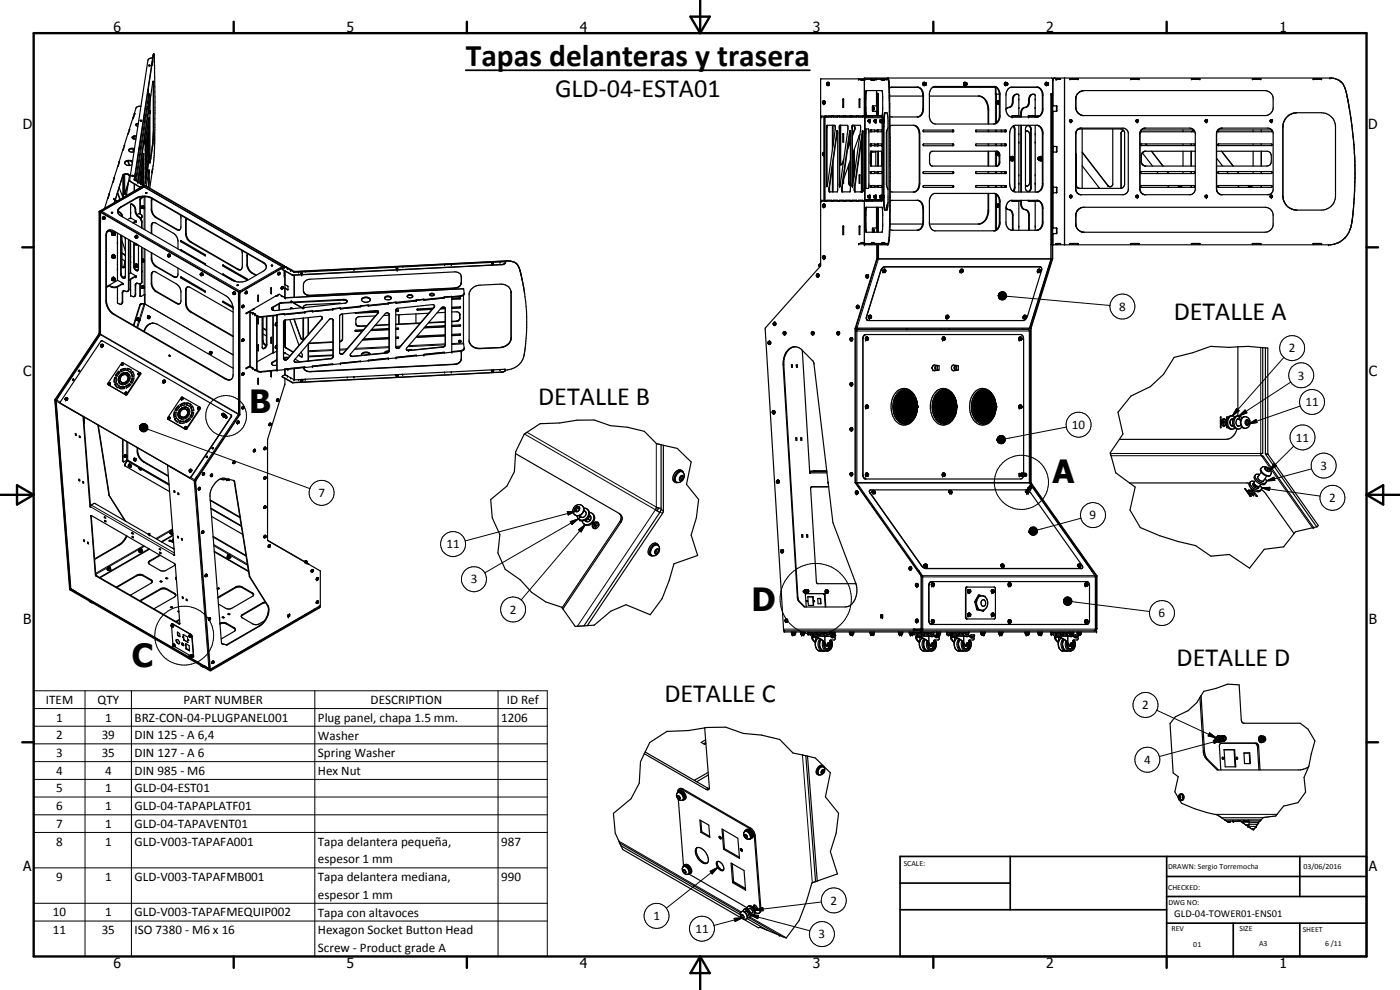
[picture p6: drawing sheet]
<svg xmlns="http://www.w3.org/2000/svg" width="420mm" height="297mm" viewBox="0 0 420 297" stroke-linecap="round" stroke-linejoin="round" font-family="sans-serif">
<defs><g id="words">
<g font-size="9.6">
<text x="74.7" y="123.9">B</text>
<text x="315.9" y="144.8">A</text>
<text x="225.5" y="183.3">D</text>
<text x="39.5" y="200">C</text>
</g>
<text font-size="9.4" x="139.8" y="19.8">Tapas delanteras y trasera</text>
<g font-size="7.9">
<text x="166.6" y="29.3">GLD-04-ESTA01</text>
<text x="352.2" y="95.9">DETALLE A</text>
<text x="161.5" y="121.5">DETALLE B</text>
<text x="353.1" y="199.9">DETALLE D</text>
<text x="199.4" y="210.5">DETALLE C</text>
</g>
<g font-size="4.2">
<text x="34" y="9.6">6</text>
<text x="104" y="9.6">5</text>
<text x="174" y="9.6">4</text>
<text x="244" y="9.6">3</text>
<text x="314" y="9.6">2</text>
<text x="384" y="9.6">1</text>
<text x="6.8" y="38.7">D</text>
<text x="410.6" y="38.7">D</text>
<text x="7" y="112.9">C</text>
<text x="410.8" y="112.9">C</text>
<text x="7" y="187.1">B</text>
<text x="410.8" y="187.1">B</text>
<text x="7" y="261.4">A</text>
<text x="410.8" y="261.4">A</text>
<text x="34" y="290.4">6</text>
<text x="104" y="290.4">5</text>
<text x="174" y="290.4">4</text>
<text x="244" y="290.4">3</text>
<text x="314" y="290.4">2</text>
<text x="384" y="290.4">1</text>
</g>
<g font-size="3.9">
<text x="335.9" y="93.3">8</text>
<text x="386.8" y="105.7">2</text>
<text x="389.5" y="113.9">3</text>
<text x="391.8" y="121.9">11</text>
<text x="321.7" y="128.7">10</text>
<text x="388.9" y="132.5">11</text>
<text x="396.3" y="141">3</text>
<text x="95.6" y="149.1">7</text>
<text x="327" y="155.8">9</text>
<text x="398.9" y="150.7">2</text>
<text x="134" y="164.5">11</text>
<text x="141.3" y="175">3</text>
<text x="153" y="184.1">2</text>
<text x="347.7" y="185.2">6</text>
<text x="13.7" y="211.2">ITEM</text>
<text x="29.3" y="211.2">QTY</text>
<text x="55.1" y="211.2">PART NUMBER</text>
<text x="111.2" y="211.2">DESCRIPTION</text>
<text x="152.1" y="211.3">ID Ref</text>
<text x="342.8" y="212.8">2</text>
<text x="16.8" y="216.5">1</text>
<text x="16.8" y="221.8">2</text>
<text x="30.6" y="221.8">39</text>
<text x="31.5" y="216.5">1</text>
<text x="40.4" y="216.5">BRZ-CON-04-PLUGPANEL001</text>
<text x="40.4" y="221.8">DIN 125 - A 6,4</text>
<text x="95.4" y="216.6">Plug panel, chapa 1.5 mm.</text>
<text x="95.4" y="221.9">Washer</text>
<text x="150.4" y="216.5">1206</text>
<text x="16.8" y="227.1">3</text>
<text x="30.6" y="227.1">35</text>
<text x="40.4" y="227.1">DIN 127 - A 6</text>
<text x="95.4" y="227.2">Spring Washer</text>
<text x="16.8" y="232.5">4</text>
<text x="31.5" y="232.5">4</text>
<text x="40.4" y="232.5">DIN 985 - M6</text>
<text x="95.4" y="232.5">Hex Nut</text>
<text x="343.4" y="229.2">4</text>
<text x="16.8" y="237.7">5</text>
<text x="31.5" y="237.7">1</text>
<text x="40.4" y="237.7">GLD-04-EST01</text>
<text x="16.8" y="243.1">6</text>
<text x="31.5" y="243.1">1</text>
<text x="40.4" y="243.1">GLD-04-TAPAPLATF01</text>
<text x="16.8" y="248.4">7</text>
<text x="31.5" y="248.4">1</text>
<text x="40.4" y="248.4">GLD-04-TAPAVENT01</text>
<text x="16.8" y="253.7">8</text>
<text x="31.5" y="253.7">1</text>
<text x="40.4" y="253.7">GLD-V003-TAPAFA001</text>
<text x="95.4" y="253.8">Tapa delantera pequeña,</text>
<text x="150.4" y="253.7">987</text>
<text x="95.4" y="259.1">espesor 1 mm</text>
<text x="16.8" y="264.3">9</text>
<text x="31.5" y="264.3">1</text>
<text x="40.4" y="264.3">GLD-V003-TAPAFMB001</text>
<text x="95.4" y="264.4">Tapa delantera mediana,</text>
<text x="95.4" y="269.7">espesor 1 mm</text>
<text x="150.4" y="264.3">990</text>
<text x="15.9" y="275">10</text>
<text x="31.5" y="275">1</text>
<text x="40.4" y="275">GLD-V003-TAPAFMEQUIP002</text>
<text x="95.4" y="275">Tapa con altavoces</text>
<text x="249.2" y="271.4">2</text>
<text x="15.9" y="280.3">11</text>
<text x="30.6" y="280.3">35</text>
<text x="40.4" y="280.3">ISO 7380 - M6 x 16</text>
<text x="95.4" y="280.3">Hexagon Socket Button Head</text>
<text x="196.1" y="276.1">1</text>
<text x="208.7" y="279.9">11</text>
<text x="245.7" y="281.6">3</text>
<text x="95.4" y="285.7">Screw - Product grade A</text>
</g>
<text font-size="3.1" x="352.4" y="275.2">GLD-04-TOWER01-ENS01</text>
<g font-size="2.4">
<text x="271.2" y="259.7">SCALE:</text>
<text x="350.6" y="260.8">DRAWN: Sergio Torremocha</text>
<text x="391.2" y="260.6">03/06/2016</text>
<text x="350.6" y="267">CHECKED:</text>
<text x="350.6" y="271.4">DWG NO:</text>
<text x="351.6" y="279.3">REV</text>
<text x="372" y="279.4">SIZE</text>
<text x="391" y="279.6">SHEET</text>
<text x="358.1" y="284.1">01</text>
<text x="377.9" y="283.8">A3</text>
<text x="397.7" y="283.8">6 /11</text>
</g>
</g></defs>
<g fill="none" stroke="#000" stroke-width=".3">
<path d="M45.9 17h.1M46.1 16.2h.1M38.8 38.9h.1M44.4 32l-3.4 22.1M44.5 33.4h.1M44.6 38.4h.1M44.6 35.7h.1M44.7 30.6h.1M44.7 29h.1M44.7 35.8h.1M45 33.8h.1M45 33.4v.3"/>
<path d="M45 33.3v.5M45 33.5v.1M46 25.8h.1M46 39.4h.1M246.5 34.8v.3M247.2 30.3l.3 .2v.4l-.3 .3M248.1 38.4h.1M248.2 25l.2 .1-.1 .3-.2-.1zM248.4 24.8l.3 .3-.3 .5M249.8 37.6v7.4M251.2 39.5h.1M251.9 38.4h.1"/>
<path d="M255 39.5h.1M255.2 34.8h.2M255.7 38.4h.1M256.4 38.8h.2M257.7 23.7v.1M258.8 39.5h.1M259.4 23.4v.3M259.4 23.8v11M259.6 35.3h5.4M259.7 32.2h.2M259.7 29.7h.2M260 34.8v.3"/>
<path d="M260.6 36.1h.1M260.6 36.1v.3M261.8 34.8v.3M261.8 32.4v.4M261.9 32.1l.3 .2v.5l-.3 .2M262.4 36.1h.1M262.4 36.1v.3M262.5 36.4h-.1M263 27.6h.1M263.1 28.5h.2M263.6 28.4v6.3M263.6 39v.5"/>
<path d="M264.1 36.1v.3M264.5 34.8v.3M264.6 23.7v.1M265.2 38h.1M265.3 36v.6M266 23.7v.1M277 28.6h.1M277 32.6h.1M277.5 24.9l-.1 .4 .3 .3M277.6 24.8l.4 .3-.3 .5-.2-.4zM289.8 24.9l.2-.1 .2 .3-.1 .4-.3-.1-.1-.3M289.8 24.9l-.2 .4 .3 .3"/>
<path d="M289.8 24.9l-.1 .1M289.9 24.8l-.1 .1M296.5 33h.2M298.7 28.2v8.9M298.7 39v.5M299.1 28.2v2.3M299.1 31v5.9M299.1 39v.5M299.3 30.5l.2 .1-.2 .4M299.9 28.4h.2M299.9 34.7h.2M302 24.8l-.1 .5 .3 .3"/>
<path d="M302.2 24.8h-.2M302.7 32.3h.1M303.9 30h.1M303.9 30.6h.1M304.4 38.9h.2M306.4 33.9h.1M307.5 32.3h.3M308.7 30h.2M308.7 30.6h.2M309.3 38.9h.2M310.5 34.8v.3M312.8 28.6h.2"/>
<path d="M312.8 32.6h.2M314.2 24.9l-.1 .4 .3 .3M314.2 24.9l.2 .7M314.3 24.8l.4 .3-.3 .5M314.3 24.8l-.1 .1M314.4 24.8h-.1M315.4 28.4v45M315.8 28.5h.1M315.9 33.6h.1M315.9 31.5h.1M315.9 24.2h.1M316.9 23.7v.1"/>
<path d="M317.1 33.2h.1M317.1 31.9h.1M319.4 23.4v50M319.5 23.4v50M321.3 36l-.2 .1v.3l.5-.1M321.3 36l.2 .1M321.5 36.1l.1 .1M321.5 36.1l.1 .3-.3 .2M322.9 29.7h.1M322.9 32.2h.1M341.2 36a.26 .26 0 0 0-.2 .3 .26 .26 0 0 0 .3 .2 .26 .26 0 0 0 .1-.4M341.2 36l.2 .1"/>
<path d="M341.4 36.1l.1 .2-.3 .3M362 36l-.3 .4 .3 .1M362 36l.3 .2-.2 .3M362 36l.2 .2-.2 .4M381.5 36a.26 .26 0 0 0-.3 .3 .26 .26 0 0 0 .4 .2 .26 .26 0 0 0 .1-.4M381.5 36l.2 .1M381.7 36.1l.1 .2-.3 .3M385 38h.1M402.2 24.4h.1M32.8 58.2h.1M34.2 53.3h.2M34.5 59.8v.1"/>
<path d="M34.5 60v.2M34.6 59.8v.1M35.8 48.5h.1M36.9 52.6v.1M36.9 58.2h.1M37.3 43.7h.1M37.4 58.2h.1M39 54.4h.1M40.3 53.8h.1M40.3 54v.1M40.3 55.2v2.1M40.3 54.1h.1"/>
<path d="M40.4 53.8h.1M40.4 53.8l-.1 .3M40.9 59.4v.2M41.9 56v.1M42 59.9l.1 .1M42.2 52.4h.1M42.2 52.3v.1M42.2 55.1l.1 .1M42.2 51.9h.1M42.2 59.4l.2 .1M42.2 51.9v.5M42.2 52.1v.1"/>
<path d="M42.3 56v.1M42.7 55.1l-.1 .1M42.8 55.7v.1M43 54.6h.1M43 49.1h.1M43 46.4h.1M43 55.8l.1 .1M43 46.6h.1M43.3 59.1v3M43.5 55.6l-.1 .1M43.5 59.1v9.9M43.6 54.9h.1"/>
<path d="M43.7 42.8h.1M43.7 42.3l-.1 .5M43.7 42.4h.1M43.7 42.4v.3M44.4 43h.1M44.4 41.5h.3M44.5 40.4h.2M44.6 48.5h.1M44.6 46.6h.1M44.6 43.9h.1M44.7 46.7h.1M44.7 53.5h.1"/>
<path d="M44.7 51.8h.1M45 48.6h.1M45 48.1v.4zM45 48.3v.1M45.2 47.5h.1M45.6 59.4v.2M45.7 44h.1M247.2 46.7h.1M247.2 45.8h.1M248.1 55.2h.1M248.8 56.3h.2M249.8 50.2v7.4"/>
<path d="M251.9 55.2h.1M252.6 56.3h.2M252.8 49h.1M254.7 54.6h.1M255.7 55.2h.1M256.4 56.3h.2M258.9 41.1h.1M258.9 56.8h.1M258.9 47.3v.6M259.6 55.2h.1M259.6 40h.1M259.6 59.9h5.4"/>
<path d="M259.7 40.1h.2M260.6 59.1h.1M260.6 58.8v.3M261.2 46.7h.2M261.2 48.5h.2M262.4 59.1h.1M262.4 58.8v.3M262.4 58.8h.1M263.6 43.2v.5M263.6 45.4v4.4M263.6 51.5v.6M263.6 55.7v.5"/>
<path d="M264.1 58.8v.3M265.2 58.8h.1M265.3 58.6v.6M275.9 55.1h.1M275.9 40.1h.1M298.7 43.2v.5M298.7 45.4v4.4M298.7 51.5v.6M298.7 55.7v.5M298.7 58.2v11M299.1 43.2v.5M299.1 45.4v.6"/>
<path d="M299.1 46.5v3.3M299.1 51.5v.6M299.1 55.7v.5M299.1 58.4v3.1M299.3 46l.2 .1-.2 .4M299.9 48.6h.1M299.9 46.6h.1M303.3 47.3l.2 .3-.2 .3M304.4 56.3h.2M309.3 56.3h.2M311.9 47.3l.2 .2-.2 .4M312.8 55.1h.2"/>
<path d="M312.8 40.1h.2M315.9 58h.1M315.9 56h.1M315.9 43.8h.1M315.9 45.8h.1M317.1 57.7h.1M317.1 56.3h.1M317.1 45.5h.1M317.1 44.1h.1M321.3 58.7l-.3 .2 .3 .3M321.3 58.6l.1 .1M321.4 58.7l.2 .1-.2 .4"/>
<path d="M321.5 58.8l.1 .1M321.6 59l-.3 .2M322.9 56.8h.1M322.9 40.1h.1M322.9 46.6h.1M332.5 55.7h.1M336.5 40h.1M341.2 58.6l.3 .2-.1 .4M341.3 59.2l-.3-.3a.26 .26 0 0 1 .4-.2 .26 .26 0 0 1 0 .4l-.2 .1M342.1 56.8h.1M342.1 40.1h.1M342.5 46.7h.1"/>
<path d="M342.5 48.5h.1M353.6 55.7h.1M361.8 58.8a.25 .25 0 0 1 .3-.1 .25 .25 0 0 1 .1 .3 .25 .25 0 0 1-.3 .2zM362 58.6l.3 .2-.3 .4M365.1 56.8h.1M365.1 40.1h.1M374.6 55.7h.1M381.3 58.8a.25 .25 0 0 1 .3-.1 .25 .25 0 0 1 .1 .3 .25 .25 0 0 1-.3 .2zM381.5 58.6l.3 .2-.2 .4M385 58.8h.1M29.7 63.5l.2 .1M29.9 63.4l.1 .1"/>
<path d="M30.1 63.8h.1M30.2 66.6v33.6l41.4 24v-33.6M30.3 63.6h.1M30.4 63.7l-.1 .1M30.6 63.4l12.7-7.3 41.3 23.9-12.6 7.3zM30.8 65.2l.3 .2M31.1 65.3h-.2a.26 .26 0 0 0-.1 .3 .26 .26 0 0 0 .3 .2v-.4M31.1 65.4v.4M31.9 70.6l-.1 .1M33.4 69.4v.2M34.4 76.9l-.2 .1v.3M34.4 70.1h-.2v.4"/>
<path d="M35.6 63.5h-.1M35.9 63.6l-.1 .1M36.3 62.1v.1M36.4 70.8l-.2 .1M37.6 76.5h-.1M39.6 61.2l-.2 .1M39.8 61.3l-.1 .1M40.3 79.9h-.2M40.6 70.9l.1 .5h.2M40.6 70.9h.1M40.6 70.9h.2M40.7 62.9l-.1 .1"/>
<path d="M40.7 63.4l-.1 .1M40.7 70.9l.2 .5M40.8 70.9l.1 .5M40.8 66.5h.1M41 73.3h.1M41.1 73.3v.1M41.3 79.7l-.3 .4M41.7 65l-.1 .1M42.2 65.4v.1M42.6 66.6l-.1 .1M43.1 62.1l-.1 .4M43.1 78.1l-.2 .2 .1 .1"/>
<path d="M43.3 62.6v6.2M43.3 74.5v3.6M43.3 78.5v7.6M43.5 74.7v13.7M45.5 60.2l-.1 .1M45.5 77.5l-.1 .1M45.5 67.7l-.1 .1M45.5 62.8l-.1 .1M46.9 79.9l-.1 .1M46.9 65.2l-.1 .1M50.3 76.6l.2 .4h.2M50.4 76.6h-.1"/>
<path d="M50.4 76.6h.2M50.4 76.5l.2 .1M50.6 76.6l.1 .4M50.6 76.6l.1 .5M53 68.7l-.1 .1M54.5 75.2l-.1 .1M54.5 72.5l-.1 .1M55.9 66l-.2 .1M55.9 70.1l-.2 .1M57.3 72.6h-.2M61.6 79.3l-.1 .1M61.6 76.6l-.2 .1"/>
<path d="M67.1 79.8l-.1 .1M74.2 76.8l-.1 .1M74.2 79.4l-.1 .1M78.9 78.7v.1M85.2 79.7l-.2 .1M150.5 79.4h.1M151.7 78.7v.1M152 78.3h.1M245.9 79.6v.2M246.1 79.5l-.2 .2M246.1 79.5l-.1 .1M246.2 79.5h-.1"/>
<path d="M246.3 79.3l-.5 .5M246.5 60.1v.3M247.2 76.8l.3 .2v.4l-.3 .2M247.2 61.3l.3 .2v.4l-.3 .2M257.7 73.1v.1M259.4 60.4v12.7M259.4 73.2v.2M259.7 67.2h.2M259.7 64.7h.2M260 60.1v.3M261.8 60.1v.3M261.8 69v.5"/>
<path d="M261.9 68.8l.3 .3-.3 .6M263.1 77.8h.2M263.1 77.6h.2M263.6 77.8h51.8l-6.5 20.6h-51.7zM263.6 77.6h51.8M263.6 62.2v7.5M264.5 60.1v.3M264.6 73.1v.1M266 73.1v.1M277 62.6h.1M277 66.6h.1M296.5 63h.2"/>
<path d="M299.1 62v7M299.3 61.5l.2 .1-.2 .4M299.9 66.8h.2M299.9 60.5h.2M302.7 62.9h.1M303.9 68.7h.1M303.9 64.6h.1M306.4 61.2h.1M307.5 62.9h.3M308.7 68.7h.2M308.7 64.6h.2M310.5 60.1v.3"/>
<path d="M312.8 62.6h.2M312.8 66.6h.2M315.7 77.8h.2M315.8 77.6h.1M315.9 70.2h.1M315.9 68.2h.1M315.9 73.4h.1M316.9 73.1v.1M317.1 69.9h.1M317.1 68.6h.1M322.9 64.7h.1M322.9 67.2h.1"/>
<path d="M29.7 100l.2 .1M31.9 90.2l-.1 .1M33.4 85.9v.2M34.3 94.3l-.1 .1M34.4 83.7l-.2 .1v.3M35.3 85.9v.2M36.4 82.1l-.2 .1M36.8 90.6h-.1M36.8 87.8l-.1 .1M36.9 85.3h.1M38.7 86.7l-.1 .1M40.7 88.3l-.1 .1"/>
<path d="M40.7 85.6h-.1M40.8 83v.1M41 80.1h.1M41.3 98.3l2.2-7.1 26.5 15.3M41.5 96.1h.1M41.5 96v.1M41.7 96.2l-.6 2M41.7 95.8l-.2 .2M41.9 91.5l.2 .1M42 88.7l.1 .1M42.3 91.1l.1 .1M42.6 84.5l-.1 .1"/>
<path d="M43.1 91.1l.2 .1-1.5 4.5M43.1 86.1l-.1 .3M43.2 99.3h.1M43.3 86.5v1.9M43.5 91.2l26.5 15.2M44.5 95l.2 .2-.2 .2M44.7 94.8h.1M45.5 82.4l-.1 .1M45.5 85l-.1 .1M46.9 87.4l-.1 .1M52.1 82.9l-.1 .1M53 90.9l-.1 .1"/>
<path d="M54.5 83.4l-.1 .1M55.9 91.1l-.2 .1M55.9 87l-.2 .1M57.3 93.5l-.2 .1M60.1 82.2l.3 .1 .1 .4-.4-.2zM60.2 82.1l.3 .2v.4M60.2 82.1l-.1 .1M61.6 87.5h-.2M67.1 82.5h-.1M67.1 90.7l-.1 .1M69.9 87.8h.2l.2 .5M70.2 87.9l-.3 .2 .4 .2"/>
<path d="M70.3 88v.4M71.4 80.7l-.1 .1M71.6 87.5h-.2M71.7 87.6l-.1 .1M71.7 87.8v1.3M71.8 87.8l.2 .1M72 87.7l.1 .1M73 91.9l.2 .2-.2 .1zM73.1 91.7l-.4 .3 .1 .3M73.1 91.7h.1M74 87.8l.2-.1-.2 .3zM74.1 87.5l-.4 .3 .1 .3"/>
<path d="M74.2 83.9h-.1M75.1 93.7v16.3M75.7 81.8l-.2 .1M77.2 94.7v.2M78.4 95v.1M81.7 92.2v.2M83.1 96.7a.68 .68 0 0 0-.4 1M83.1 97.4v.4M83.7 91.2v1.8M83.7 82.3h.1M83.8 82.1l.2-.1-.1 .3zM83.9 91v2"/>
<path d="M83.9 81.8l-.4 .4 .1 .2M84.5 90.8v.2M84.8 80.8v.1M84.9 86.3l.1 .1-.3 .2zM84.9 86.1l-.4 .3 .1 .3M85.1 80.1h.1M85.3 83.1h.1M85.4 94.1v.1M85.5 80.2l-.2 .1M85.5 82.6l-.2 .1M85.6 86.5h.1M85.7 89.4h.1"/>
<path d="M86 80.1v.1M86.3 80.6h.1M86.4 86.9l-.1 .1M87.5 90.6v.2M87.7 82.5h.1M87.8 90.6v.1M87.9 90.6v.1M87.9 82.5v.1M88.2 82.6v6.6M88.3 81.4l-.1 .3h.2M88.4 81.4v.3M88.4 82.6v6.6"/>
<path d="M90.8 92.4v.1M93 88.6v.1M93.8 93.3v.1M96.6 95.7v.1M99.9 96l.1 .1M102.1 92.4v.1M103.1 89.8v.2M106.8 99.3v.1M106.8 93.9v.1M107.9 97.8v.1M110.5 91.6h.1M113.4 93.9v.1"/>
<path d="M116.8 94.3v.1M118.8 90.7l.1 .1M119.4 93.2v.1M119.4 98.7v.1M125.4 92.9v.1M127.2 89.8v.1M130.2 92.2h.1M133.6 92.5v.1M136.5 86.4v.1M136.9 96.4h.1M138 89.6v.1M138 92.3v.1"/>
<path d="M138 94.2v.2M138 95.4v.1M138 97.7v.1M138.2 88.7v.2M138.5 83.1h.1M138.5 84.7v.1M139.1 86.7l-53.4 2.7M153.4 87.8h.1M232.2 96.9l.2 .3-.1 .2zM232.4 96.7a.45 .45 0 0 1 .3 .5 .45 .45 0 0 1-.3 .4M235.1 99.8v.3M235.2 99.8l.2 .1-.2 .2"/>
<path d="M235.2 99.8h-.1M235.4 99.5a.48 .48 0 0 1 .3 .5 .48 .48 0 0 1-.3 .4M243.5 99.8l.4 .1-.2 .3zM243.7 99.8h.1M243.8 99.5l.3 .2v.5l-.3 .2M245.1 82.4l.3 .2-.2 .2h-.1zM245.4 82.2a.45 .45 0 0 1 .3 .4 .45 .45 0 0 1-.3 .5M251.2 99.8h.3l-.1 .4zM251.3 99.8h-.1M251.5 99.5a.48 .48 0 0 1 .3 .5 .48 .48 0 0 1-.3 .4M256.6 98.6h.2M256.7 98.5h.1"/>
<path d="M257.1 91.9h.2l-.1 .4zM257.2 99.3h51.7v45.5h-51.7zM257.3 91.7l.3 .2v.4l-.3 .2M260 82.7l.2 .1-.1 .3-.2-.1zM260 95h.1M260.2 82.8h.1M260.2 82.5a.48 .48 0 0 1 .3 .4 .48 .48 0 0 1-.3 .5M260.6 95.3h.1M260.8 94.7h.1M260.9 94.7h.1M260.9 94.7h-.1M261.3 95l.2 .2-.3 .2z"/>
<path d="M261.4 94.8a.48 .48 0 0 0-.5 .2 .48 .48 0 0 0 0 .5M264.3 81.2h.1M264.9 81.5h.1M265.2 80.9h.1M265.5 81.3h.3l-.2 .4zM265.6 80.1h.1M265.7 81l-.5 .3v.4M272.1 98.7h.1M283.8 95.3h.1M283.9 95.3v.1M284 94.7h.1M284.1 94.7h.1"/>
<path d="M284.1 94.7h-.1M284.4 95.2l.3-.1-.1 .3zM284.6 94.8l-.4 .1v.6M288.1 81.5h.1M288.2 81.5v.1M288.4 80.9h.1M288.7 81.3h.3l-.2 .4zM289 81a.51 .51 0 0 0-.6 .7M299.6 88.6l.1 .6zM299.6 88.6l.2 .9zM299.6 88.6l.4 1.1zM299.6 88.6l.6 1.2z"/>
<path d="M299.6 88.6l.8 1.3zM299.6 88.6l1.1 1.4-.3-.1zM299.6 88.6l1.3 1.4h-.2zM299.6 88.6l1.6 1.4h-.3zM299.6 88.6l1.8 1.2-.2 .2zM299.6 88.6l2.1 1.1-.3 .1zM299.6 88.6l2.2 .9-.1 .2zM299.6 88.6l2.4 .7-.2 .2zM299.6 88.6l2.5 .4-.1 .3zM299.6 88.6l2.5 .1v.3zM299.6 88.6l2.4-.1 .1 .2zM299.6 88.6l2.4-.4v.3z"/>
<path d="M299.6 88.6l2.2-.6 .2 .2zM299.6 88.6l2.1-.8 .1 .2zM299.6 88.6l1.8-1 .3 .2zM299.6 88.6l1.5-1.1 .3 .1zM299.6 88.6l1.3-1.1h.2zM299.6 88.6h2.5M299.7 88.4l-.1 .2zM299.8 88.1l-.2 .5zM299.9 87.9l.2-.1-.5 .8zM299.9 87.9l-.3 .7zM300.1 87.8l.2-.2-.7 1zM300.3 87.6l.3-.1-1 1.1z"/>
<path d="M300.6 87.5h.3l-1.3 1.1zM302.1 88.9l31 2.8M307 95.3h.1M307.1 95.3v.1M307.2 94.7h.1M307.3 94.7h.1M307.3 94.7h-.1M307.6 95.2l.2-.2 .1 .2-.3 .2zM307.9 94.8a.47 .47 0 0 0-.5 .2 .47 .47 0 0 0 0 .5M309.3 98.6h.1M309.3 98.5h.1M311.4 81.5h.1"/>
<path d="M311.6 80.9h.1M312 80.1h.1M312.2 81l-.6 .3 .1 .4M16.6 119.8h.1M17.6 119.2l12.5-18.8 41.4 23.9-12.5 18.8M19.8 119.4l.2 .1-.2 .3zM20.1 119.4v.4l-.5 .1M29.7 100.1l.1 .1M30.4 103.5h.2l-.1 .3zM30.5 103.4h.1M30.8 103.4a.36 .36 0 0 1 0 .4 .36 .36 0 0 1-.5 .1M32.5 115.4l.1 .1"/>
<path d="M37.6 118.4l.1 .1M38 118.2l.2 .2M42.1 112.2l.1 .1M49 114.2h.3l-.1 .3h-.2zM49.4 114.1v.5l-.4 .1M63.1 105.7l.2 .2-.2 .2M63.2 105.5h.1M67.8 113.6l-.2 .1M73 102.1v.1M73.1 102l.1 .2-.2 .1zM73.1 101.8l-.4 .3 .1 .3M73.1 112.1l.1 .2-.2 .1z"/>
<path d="M73.1 101.8h.1M73.1 111.9l-.4 .4 .1 .2M77.2 111.3v.1M78.4 111.5v.1M78.9 102.2l-.1 .1M80 103.3h.1M81.7 108.7v.1M83.1 104.2v.4M83.1 103.5l-.5 .5 .1 .5M83.5 119.7v.1M83.5 119.7l-.3 .2v.5M84.8 113v.2"/>
<path d="M85.4 103.5l-.1 .1M85.6 102.4v.1M85.9 104.4h-.1M86.2 107.7l.1 .1M86.3 112.8h.1M86.4 110.9h-.1M87.7 114.7v.1M87.9 114.8v.1M88.2 105.5h-.4M88.2 113.9h.1M88.2 110.6v3.3M88.2 113.9l.2 .1"/>
<path d="M88.4 107.9v.6M88.4 110.6v3.4M88.9 108.7v.1M90.2 101.3h.1M90.4 105.7h.1M90.4 107h-.1M93 111.5h.1M99.3 107.6v.1M99.9 107l.1 .1M99.9 105.2l-7.3 .3M99.9 104.9l-7.3 .3M102.8 101.6v.1"/>
<path d="M103.1 106h.1M103.9 104.9l-2 .2M104.2 104.6l-2.3 .2M105.7 106.9l.1 .1M116.1 105.8l.1 .1M116.8 105.2v.1M116.8 104.3l-10.4 .5M116.8 104l-10.2 .5M119.4 101.4v.1M119.9 104.2v.1M120 104.1l-1.2 .1M120.2 103.8l-1.4 .1"/>
<path d="M122.6 105.2h.1M125.4 101.1v.1M133 104.1h.1M133.6 103.4v.1M133.6 103.5l-11.2 .5M133.6 103.2l-10.9 .5M136.5 109.3h.1M138 100.5v.1M138.2 102.5l-.3 .1M138.2 105.2v.2M138.5 105.9v.1M138.5 107.6h.1"/>
<path d="M139.1 102.9l-3.5 .2M139.1 103.2l-3.5 .2M144.1 104.5v.1M150.1 104.3h.1M150.5 111.6v.1M151.7 111h.1M153.4 101.3v.1M230.6 102.7h.2l-.1 .4zM230.8 102.4a.46 .46 0 0 1 .4 .4 .46 .46 0 0 1-.4 .5M235 109.5h.2M235.1 100.1h.1M255.2 101.6h.2l-.1 .4-.2-.1z"/>
<path d="M255.2 115.1l.2 .1-.1 .3-.2-.1zM255.4 101.3l.3 .3v.4l-.3 .2M255.4 114.9l.3 .2v.4l-.3 .2M258.9 101.6h.1M259.8 101.3h.1M259.8 102h.1M259.9 101.2l-.1 .1M260.3 101.5l.2-.1v.5zM260.3 101.2l-.3 .2v.5l.3 .2M269.2 119.7v.1M269.5 119.1l-.1 .2M270.1 118.4l-.4 .4"/>
<path d="M270.8 117.8l-.4 .3M271.3 117.6h-.2M271.6 117l.2 .3M271.8 117.3h.1M271.8 117.5h-.2M271.9 117l-.1 .3M271.9 116.9l-.2 .4M271.9 117l.2 .3M272 117.5h.2M272.1 117.3h.1M272.1 117.3l-.1 .1M272.5 117.5l.2 .1"/>
<path d="M273 117.7h.1M273.4 117.9l.2 .1M273.7 118.1l.1 .1M274.1 118.5v.1M274.4 119l.2 .2M274.6 119.4l.4 1M279.9 109.8l-.2 .6 .2 .6M281 119.7v.1M281.3 119.1l-.1 .2M281.8 118.4l-.3 .4M282.6 117.8l-.5 .3M282.9 101.3h.1"/>
<path d="M282.9 102h.1M282.9 101.2v.1M283 117.6h-.1M283.3 101.2l-.3 .2v.5l.3 .2M283.4 101.5h.2l-.1 .4h-.1zM283.4 117l.1 .3M283.5 117.3l.2-.3 .2 .3M283.6 117.5h-.3M283.7 116.9l-.2 .4M283.7 117.5h.3M283.9 117.3l-.2 .1M283.9 117.3h.1"/>
<path d="M284.3 117.5l.2 .1M284.8 117.7h.1M285.2 117.9l.2 .1M285.4 118.1l.2 .1M285.9 118.5l.1 .1M286.2 119l.1 .2M286.5 119.4l.3 1M292.7 119.8l-.1 .3M292.9 119.5l-.1 .2M293.1 119v.1M293.6 118.4l-.2 .3M294.4 117.8l-.7 .5"/>
<path d="M294.8 117.6h-.2M295.1 117.5h.5M295.2 117.2h.1M295.2 117.2l.1 .1M295.2 117v.2M295.3 117.3h.1M295.3 117.2l.3-.2 .1 .3M295.5 116.9l-.2 .4M295.7 117.3h.1M295.7 117.3l-.1 .1M296 117.5l.4 .1M296.7 117.8l.2 .1"/>
<path d="M297.2 118l.1 .2M297.6 118.4l.1 .1M297.9 118.8l.3 .5M298.4 119.8l.2 .6M305.9 101.3h.1M305.9 102h.1M305.9 101.2v.1M306.4 101.2l-.3 .4 .3 .5M306.4 101.5h.3l-.1 .4h-.2zM378.4 104.3v31.8h-45.2M385.3 107.2l-15.4 17.6M387.4 114.6l-15.6 10.2"/>
<path d="M16.5 120.1l.1 .1M16.9 120.4l8 4.6M17 121.5l4.3 55.2M17 120l1.1 .6M18.2 121l.1 .1M25 125.1h.1M25.3 126.9l-.1 .1M36.8 138.3h.1M37.4 139.3l.2 .1M37.9 136.8l-.2 .3M37.9 136.8h.1M38 132.5v4.3"/>
<path d="M38 137.2v.8M38 138.2l3.8 2.2M38.3 132.6v5.4l12.4 7.2M39.2 139.6l-.2 .4M41.3 135.3h-.1M41.9 127.9v.5zM41.9 127.9v.8zM41.9 127.9l.1 1zM41.9 127.9l.3 1.3zM41.9 127.9l.5 1.4zM41.9 127.9l.7 1.6zM41.9 127.9l1 1.6h-.3z"/>
<path d="M41.9 127.9l1.3 1.7-.3-.1zM41.9 127.9l1.5 1.6-.2 .1zM41.9 127.9l1.8 1.6h-.3zM41.9 127.9l2 1.4-.2 .2zM41.9 127.9l2.2 1.2-.2 .2zM41.9 127.9l2.3 1-.1 .2zM41.9 127.9l2.5 .8-.2 .2zM41.9 127.9l2.5 .5v.3zM41.9 127.9l2.5 .2v.3zM41.9 127.9l2.4-.1 .1 .3zM41.9 127.9l2.2-.3 .2 .2zM41.9 127.9l2.1-.5 .1 .2z"/>
<path d="M41.9 127.9l1.8-.6 .3 .1zM41.9 127.9l1.6-.8 .2 .2zM41.9 127.9l1.3-.8h.3zM41.9 127.9l1.3-.8zM41.9 127.9l1.1-.8zM41.9 128h2.5M41.9 127.7h2.4M42.1 127.7l-.2 .2zM42.2 127.4l.2-.1-.5 .6zM42.2 127.4l-.3 .5zM42.4 127.3l.3-.1-.8 .7zM43.2 138.5l-.2 .1"/>
<path d="M44.3 128.8l48.7 17.8M50.3 139.6l8 4.7M50.4 125.7l.1 .2M55.5 128.7l.2 .1M56 128.6l.1 .1M60 122.6l.1 .1M66.7 124.2h.3l-.2 .3zM66.8 124.1h.1M67.1 124.1l-.1 .5h-.3M67.5 124.8l.1 .2-.1-.2M67.9 125.2l-.1-.1 .2 .2M67.9 125.1h.1"/>
<path d="M67.9 125.1l-.1 .2M69.4 125v.1M70.3 138.7h.2l-.2 .3zM70.4 138.5l-.3 .1v.5M71.6 126.7l.1 .2-.2 .1zM71.7 126.4l-.4 .2v.4M71.8 124.5h.2M71.8 124.3l.2 .1M73.1 122.3l.1 .2-.2 .1zM73.1 122l-.4 .3 .1 .3M73.1 122.3h.1M76.5 135.1l.2 .2-.3 .1z"/>
<path d="M76.6 134.9l-.3 .1-.1 .5M79.6 134.6l.2-.1-.1 .3zM79.7 134.3l-.3 .2v.4M79.7 134.5h.1M81.2 127.3l.1 .2-.2 .1zM81.2 127l-.3 .3v.4M83.4 120h.2l-.1 .3zM157.4 130.2l39.3 22.8-23.4 34.9M158.1 129.7l38.9 22.4v-19M231.9 123.5l.2 .1-.1 .3zM232.1 123.2a.46 .46 0 0 1 .3 .5 .46 .46 0 0 1-.3 .4M255.2 128.6l.2 .1-.1 .3-.2-.1z"/>
<path d="M255.4 128.4l.3 .2v.4l-.3 .2M259.8 121.7h.1M259.8 122.4h.1M259.9 121.7h-.1M260.3 121.6l-.3 .2v.5l.3 .2M260.3 121.9l.3 .1-.2 .3zM268.1 121.9l.3-.1v.5M268.1 122.2l.3 .1M268.3 121.8h.1M268.4 121.9v.3M268.4 122.3h.2M268.6 121.8h.1"/>
<path d="M268.6 122.3h.1M268.6 121.8h-.2M268.6 121.8v.5M268.8 122v.7M268.8 123.2l.1 .2M268.9 120.8l-.1 .7M269 123.7l.4 1M269 120.3v.1M269.4 124.9l.2 .2M269.9 125.5v.1M270.2 125.9l.1 .1M270.4 121.7h.1"/>
<path d="M270.5 126.1l.1 .1M270.7 121.7h.1M270.9 126.4h.1M271.3 126.5l.2 .1M271.7 127l.2 .1M271.7 126.8v.2M271.8 126.6l.3 .1M271.8 126.8l-.2 .3M271.8 126.9l.1 .2M271.8 126.8h.1M271.8 126.8v.1M271.9 127.1v.1"/>
<path d="M272 126.7l.1 .1M272.1 126.8h.1M272.1 124h.3M272.1 126.8v.3h-.2M272.2 126.6h.3M272.9 126.5h-.2M273.6 126l-.4 .3M274.3 125.3l-.3 .4M274.6 124.8l-.1 .2M274.7 122.1l.2 .2M274.9 124.3l-.1 .2M274.9 121.8h.1"/>
<path d="M275 123.7v.2M275.1 120.7l.1 .2M275.2 121.4v.7M275.2 122.6v.6M275.3 121.8l.2 .1-.2 .4M275.3 122.3h.1M275.3 121.8h.1M279.9 122.2l.3 .1M280 121.8h.1M280 121.8l-.1 .1M280.2 121.8h.1M280.2 122.3h.1"/>
<path d="M280.2 121.8l.1 .5M280.2 121.8h-.2M280.3 121.8l-.1 .2 .2 .3M280.3 121.8h.1M280.3 121.8h-.1M280.4 121.8h.1M280.4 122.3h.1M280.4 121.8v.5M280.6 122v.7M280.6 123.2l.1 .2M280.7 120.8l-.1 .7M280.7 123.7l.4 1"/>
<path d="M280.8 120.3l-.1 .1M281.3 124.9l.1 .2M281.6 125.5l.1 .1M282 125.9l.1 .1M282.2 121.7h.1M282.2 126.1l.2 .1M282.5 121.7h.1M282.6 126.4h.2M283.1 126.5l.2 .1M283.4 127.1h.1M283.5 126.6l.3 .1M283.5 126.8l.2 .3 .2-.3"/>
<path d="M283.5 126.8l.2 .4M283.5 126.8l-.1 .3M283.7 126.7l.2 .1M283.9 124h.2M283.9 126.8h.1M284 126.6h.3M284.7 126.5h-.1M285.4 126l-.4 .3M286.1 125.3l-.4 .4M286.4 124.8l-.1 .2M286.5 122.1l.2 .2M286.6 124.3v.2"/>
<path d="M286.6 121.8h.1M286.8 123.7v.2M286.9 120.7l.1 .2M287 121.4l.1 .4M287.1 121.8v.3M287.1 122.6l-.2 .7M287.1 121.8h.1M287.1 122.3h.1M287.1 121.8a.28 .28 0 0 1 .2 .2 .28 .28 0 0 1-.2 .3M291.7 122.2l.3 .1M292 121.8l-.1 .4 .3 .1M292 121.8l-.3 .1"/>
<path d="M292 122.3h.1M292.2 121.8h.1M292.2 122.3h.1M292.2 121.8l-.3 .2 .1 .3M292.2 121.8v.5M292.3 121.7v.4M292.3 122.3l.1 .4M292.4 121.1v.2M292.4 123.1v.2M292.6 123.7l.2 .7M292.6 120.4l-.1 .2M292.9 124.8l.4 .5"/>
<path d="M293.5 125.6l.1 .1M293.9 126h.1M294.1 121.7h.2M294.3 126.3l.1 .1M294.7 126.5l.5 .1M295.2 127.1h.1M295.3 126.8l.1 .3 .3-.1v-.2M295.3 127l.2 .2M295.3 126.8l-.1 .3M295.3 126.8h.1M295.6 124h.1M295.7 126.8h.1"/>
<path d="M295.8 124h.1M296 126.6l-.5 .1 .2 .1M296.5 126.4l-.1 .1M297.5 125.8l-.8 .5M297.8 125.5l-.2 .1M298.1 125l-.1 .1M298.3 122l.1 .3M298.4 124.4l-.1 .2M298.5 124l-.1 .2M298.7 123.5l-.1 .2M298.7 120.8v.2M298.8 122.7v.3"/>
<path d="M298.8 121.4l.1 .4M298.8 122v.4M298.9 122.3h.1M298.9 121.8h.1M298.9 121.8l.2 .2-.2 .3M299.2 132.1l.3 .5zM299.2 132.1l.5 .7zM299.2 132.1l.7 .9zM299.2 132.1l.9 1zM299.2 132.1l1.2 1zM299.2 132.1l1.4 1zM299.2 132.1l1.7 1h-.3z"/>
<path d="M299.2 132.1l1.9 .9-.2 .1zM299.2 132.1l2.2 .7-.3 .2zM299.2 132.1l2.3 .5-.1 .2zM299.2 132.1l2.5 .2-.2 .3zM299.2 132.1h2.5v.2zM299.2 132.1l2.5-.3v.3zM299.2 132.1l2.5-.6v.3zM299.2 132.1l2.4-.8 .1 .2zM299.2 132.1l2.2-1 .2 .2zM299.2 132.1l2-1.2 .2 .2zM299.2 132.1l1.8-1.4 .2 .2zM299.2 132.1l1.5-1.4h.3z"/>
<path d="M299.2 131.9v.2zM299.2 132.2h2.5M299.3 131.6l-.1 .5zM299.4 131.4l-.2 .7zM299.5 131.1l.2-.2-.5 1.2zM299.5 131.1l-.3 1zM299.7 130.9l.2-.1-.7 1.3zM299.9 130.8l.3-.1-1 1.4zM300.2 130.7l.2-.1-1.2 1.5zM300.4 130.6l.3 .1-1.5 1.4zM305.9 121.7h.1M305.9 122.4h.1"/>
<path d="M306.4 121.6l-.3 .4 .3 .5M306.4 121.9h.3l-.2 .4zM320 128.1l-18.3 3.6M333.4 136.7h45.2l15.3 21.7M366.5 125.1v1.6M366.5 126.9v1.4M366.8 126.7h1.2M367.7 126.1l.3 .6M367.8 126.8h.2M368 126.7l-.3 .7M368.1 125.1v1.3M368.1 127.2v1.1"/>
<path d="M369.1 126.8h.1M369.1 126.7h.1M371.1 122.6l.8 .6-2 1.6zM371.8 124.8l1.9-1.8 .5 .9zM373.7 125a1.87 1.87 0 0 0-1.3 1.8 1.87 1.87 0 0 0 1.3 1.7M373.8 126.2a.69 .69 0 0 1 1-.1 .69 .69 0 0 1 .1 1l-.5 .5a.89 .89 0 0 1-.7-.5 .89 .89 0 0 1 .1-.9zM374.8 127.2l2.2-1.3 .3 .9zM379.8 136.1h.7M379.8 136.4h.8M382.4 139l.7 .7-2.1 1.4zM388.3 133.9l-7.3 7.2M390.2 121.8l-15.4 5.4"/>
<path d="M27.2 152.1l25.2 14.4M27.4 154.8l-.1 .1M27.4 151.6l24.9 14.3M42.6 140.8l8.1 4.8M51.1 159.4l-4 2.4M51.1 159.5l.7 .2M51.8 158.7l-5 2.9M51.8 159l-.3 .2M51.8 159.3l-.6 .1 .4 .3 .2-.1M56.8 143.3h.1M57 140.9l.1 .3-.3-.1zM57.2 143.3l1.2 .6"/>
<path d="M57.3 143.1l.1 .1M57.4 140.9a.37 .37 0 0 1-.1 .5 .37 .37 0 0 1-.5 0M58.4 145.3l4.3 55.3-5.5-3.2M58.5 144.3h.1M58.6 144.4l.1 .1M58.6 143.8h.1M58.7 144.1h.1M59.8 146.8l.1 .1M60 146.6v.3l-.2-.1zM60 146.3l-.2 .1-.1 .5M60.9 159.6h.2l-.1 .3zM61 159.3v.1"/>
<path d="M61 159.3l-.3 .4v.3M61.2 142.2h.2l-.1 .2zM61.3 141.9l-.4 .3v.3M63.3 152.4l9.1 5.3M63.3 152.7l9.1 5.2M63.5 142.9h.1M63.7 142.4l-.4 .1v.5M63.7 142.6l-.2 .3M63.7 142.6l.1 .1M63.8 142.7l-.2 .2M68.4 143.8v.1M70.3 144.5l.1 .1"/>
<path d="M79.6 152.2l.2-.1-.1 .3zM79.7 143.3l.1 .2-.2 .1zM79.7 143.1l-.3 .2v.4M79.7 151.9l-.3 .2v.4M79.7 143.1h.1M79.7 151.9h.1M79.7 143.3h.1M170.3 153.5l2.5-.1-2.3 1.1zM171.1 156.5l2.5-.8-1.9 1.7zM172.6 152.3a.74 .74 0 0 1 .9-.4 .74 .74 0 0 1 .5 .8 .84 .84 0 0 1-.6 .9 .84 .84 0 0 1-1-.5zM172.8 153.4l-33.2 8.9M173.6 155.7l-28.1 16.2"/>
<path d="M173.6 159l2.1-1.6-1.3 2.2zM174.7 151.8a1.79 1.79 0 0 1 0 2.2 1.79 1.79 0 0 1-2.3 .4M175.7 157.4l-19.3 22.6M176.6 155.7l.5 .4zM176.6 155.7l.5 .4M178.4 157.3l-.5-.5 1.1 1.1M178.8 157a.79 .79 0 0 0-.8 1.1M186 156.5l.3 .2M198.1 153.6l.7 .5M198.4 152.8l.7 .4M204.2 143l.5-.4a.59 .59 0 0 1 .5 .4 .59 .59 0 0 1-.2 .6l-.6 .6h-.4l-.1-.4zM204.8 141.6a2.04 2.04 0 0 0-1.8 3"/>
<path d="M233.2 144.3l.2 .1-.2 .4zM233.4 144.1l.3 .3-.3 .5M243 141.9h5.2M243.4 141.4v.2h4.8M243.6 146h.1M244.1 141.3v.2M244.8 141.2v.3M255.2 142.1l.2 .1-.1 .3-.2-.1zM255.4 141.9l.3 .1v.5l-.3 .2M256.6 144.8h.2M256.7 144.9h.1M256.8 147.6l.3 .1-.1 .3-.3-.1z"/>
<path d="M257.1 147.4a.45 .45 0 0 1 .3 .4 .45 .45 0 0 1-.3 .4M258.9 142.5h.1M259.8 142.1h.1M259.8 142.8h.1M259.9 142l-.1 .1M260.3 142l-.3 .2v.5l.3 .2M260.3 142.3h.3l-.1 .4zM261.1 147.9v.1M261.7 147.4h.1M261.7 147.4v.1M261.9 147.2l.2 .4 .5 .1M262 148h.1"/>
<path d="M262.1 148h.1M262.2 147.2l.3 .3zM262.2 147.2h.1M262.5 148h.1M282.9 142.1h.1M282.9 142.8h.1M282.9 142v.1M283.3 142l-.3 .2v.5l.3 .2M283.4 142.3h.2v.3h-.2zM284.7 147.4h.1M284.7 147.4v.1M284.9 147.2l.2 .4 .6 .1"/>
<path d="M285 148h.1M285.1 148h.1M285.2 147.2l.4 .3zM285.5 148h.1M305.9 142v.4M305.9 142.5v.3M306 142.5h.4M306.2 142.3l.1 .2M306.3 142.5l-.1 .1M306.4 142v.4M306.4 142.5v.3M306.6 142.5h.1"/>
<path d="M307.8 142a.43 .43 0 0 0-.4 .5 .43 .43 0 0 0 .4 .4M307.8 147.4l.4 .6M307.9 142.2h.1M307.9 142.7h.1M307.9 142.2v.5M308.1 148h.1M308.2 147.4l.4 .6M308.3 147.6l.1 .3M308.3 147.5v.1M308.3 147.5l-.2 .3M308.4 147.9h.1M308.6 147.2h-.1"/>
<path d="M308.6 148h.1M308.9 159.4v.3zM308.9 159.7l.2 .4zM308.9 159.7l.4 .6zM308.9 159.7l.7 .8zM308.9 159.7l.9 .9zM308.9 159.7l1.2 .9h-.3zM308.9 159.7l1.5 .9h-.3zM308.9 159.7l1.7 .8-.2 .1zM308.9 159.7l1.9 .6-.2 .2zM308.9 159.7l2.2 .4-.3 .2zM308.9 159.7l2.3 .2-.1 .2z"/>
<path d="M308.9 159.7h2.4l-.1 .2zM308.9 159.7l2.5-.3-.1 .3zM308.9 159.7l2.5-.5v.2zM308.9 159.7l2.4-.8 .1 .3zM308.9 159.7l2.2-1 .2 .2zM308.9 159.7l2.1-1.2 .1 .2zM308.9 159.7l1.9-1.4 .2 .2zM308.9 159.7l1.6-1.5 .3 .1zM308.9 159.1v.6zM308.9 159.8h2.4M308.9 159.6h2.5M308.9 158.9v.8z"/>
<path d="M308.9 145.9l.2 .4 .6 .1M309.1 158.6l-.2 1.1zM309.2 145.8l.4 .3zM309.3 158.4l.1-.1-.5 1.4zM309.3 158.4l-.4 1.3zM309.3 144.8h.1M309.3 144.9h.1M309.4 158.3l.3-.1-.8 1.5zM309.7 158.2l.3-.1-1.1 1.6zM310 158.1h.2l-1.3 1.6zM310.2 158.1l.3 .1-1.6 1.5zM324.4 155.5l-13.1 3.5"/>
<path d="M373.8 146.7l1.5 2.3M375.4 146.7l1.7 2.3M375.5 147.6a.64 .64 0 0 1 .7 .2 .64 .64 0 0 1 0 .7M375.6 147.6l.4-.7-.9 1.4M376 147l-.2 .3M376.8 146l-.2 .2M376.9 145.8l-.3 .4M378.5 140.5a2.15 2.15 0 0 0 2.1 2.2l.7-.2M378.6 146.3l2.5-.1-.1 1zM378.6 146.3l17.6 2.5M379.6 140.3a.98 .98 0 0 1 1 .2 .98 .98 0 0 1 .3 1 1.23 1.23 0 0 1-1.3-1.2zM380.1 144.3l2.2-1.1 .3 .9z"/>
<path d="M393.6 140.7l-13.5 3.6M21.1 176.8v.2M21.2 176.4h-.2M21.3 176.7h-.1M21.3 176.7l35.2 20.3M22.3 177.3v.2M29.1 172.8l-.2 .1M32.6 170.6h.2M33 170.5l.1-.3-.6-.1-.2 .1 .2 .3M33.1 170.3l-.6 .3-.2-.3-3.7 2.1M35 176.1v.1M35.6 163.5l.2 .1"/>
<path d="M41.1 172.6v.2M41.7 164.8l-9.1 5.3M41.7 164.9l.2 .2h.5l.2-.2M41.7 164.9l.3 .2M42.1 164.6l-.4 .3M42.1 164.6l.4 .2-.2 .3M43 172.6v.2M43.1 163.7l-14.4 8.3M43.4 163.9l-1.3 .7M44.9 168.3v.2M45.3 173.9v.3M48.2 176.7v.2"/>
<path d="M50 176.7v.2M51.8 162.1l.2 .1M52 162.2h.1M52.4 178v.2M61.9 172.8v.1M62 172.7l.1-.1-.1 .3zM62 172.4l-.3 .3 .1 .3M64.2 163.7l4.6 2.7M64.2 163.4l10 5.8M68.3 166.7v.1M68.4 166.8h.6M69 166.8h.1"/>
<path d="M69.1 166.6l5.1 3M69.1 166.6l-.5-.2-.2 .4M69.1 166.6l-.1 .2M69.2 166.7l-.3 .2-.6-.1M70.8 176.1v.2M72.7 176.1v.2M75.7 177.9v.2M79.6 161h.2v.2h-.2zM79.7 160.7l-.3 .2v.4M79.7 160.7h.1M79.7 161.2h.1M80.9 163.9h.2l-.2 .2z"/>
<path d="M81 163.6l-.4 .3 .1 .3M91.5 168.5h.1M91.6 168.3h.1M91.6 168.3l.6 .4M91.8 168.7h.1M91.8 168.7l.1 .1M91.9 168.8h.1M92.2 168.7h.1M92.5 169.2h.1M93.8 171.5h.1M93.9 171l-.4 .2v.4M93.9 171.2h.1"/>
<path d="M93.9 171.2l-.1 .3M95.3 173.9h.1M95.4 173.6h.1M95.4 173.6l-.1 .3M95.5 173.6l-.2 .3M95.5 173.4l-.4 .2v.4M196.8 165l.7-.4a.93 .93 0 0 1 0 1.1 .93 .93 0 0 1-1 .4zM197.3 163.6a2.02 2.02 0 0 0-1.7 3M234.4 165.2h.2l-.1 .4zM234.6 165.2h.1M234.6 164.9a.46 .46 0 0 1 .4 .5 .46 .46 0 0 1-.4 .4M239.3 179.3h.2"/>
<path d="M241.7 177.5h.1M242 178.1h.1M247 178.1h.2M247.4 178.6h.2M248.4 177.2l-.2 .3 .2 .2M273 170.3v.4l-.2-.2zM273.1 170.1a.46 .46 0 0 1 .4 .4 .46 .46 0 0 1-.4 .5M274.8 175.4l.1 .4 .2-.4M274.9 175.4h.1M274.9 175.4h-.1M275 175.4h.1M275.1 175.1l.3 .4-.3 .5"/>
<path d="M275.8 171.2l-18.6-26.3h51.7l18.7 26.3M276.4 172.8h.2M276.6 169.7h-.1M276.8 172.7h51.8M276.9 173.1h51.8v15.7h-51.8zM277.3 169.6h.1M277.5 169.3l.2 .4 .5 .1M277.7 170.1h.1M277.8 169.3l.4 .2zM278.1 170.6h-.1M278.2 170.1h.1M278.7 175.7h.1"/>
<path d="M279.6 175h.1M279.6 175.8h.1M280.1 175a.48 .48 0 0 0-.3 .4 .48 .48 0 0 0 .3 .5M280.2 175.2l.2 .1-.1 .3zM280.2 175.2h.1M289.8 176.7h.1M290.5 177h.1M290.5 177.7h.1M290.5 177.7l.1 .1M290.6 177h-.1M291 177a.48 .48 0 0 0-.3 .4 .48 .48 0 0 0 .3 .4M291 177.2l.3 .1-.1 .3-.2-.1z"/>
<path d="M294.6 178.7a2.35 2.35 0 0 0-1.5 2.2 2.35 2.35 0 0 0 1.5 2.2M297.6 177.7v.1M297.6 177h.1M298.1 177l-.3 .2v.4l.3 .2M298.1 177.2h.3v.3l-.3 .1zM300.3 169.6h.1M300.4 169.5l-.1 .1M300.6 169.3v.3l.6 .3M300.7 170.1h.1M300.8 170.1h.1M300.9 169.3l.3 .2zM300.9 169.3v.1"/>
<path d="M301.2 170.1h.1M301.3 169.8l-.1 .1M302.6 175.8h.1M302.6 175h.1M303.1 175l-.3 .3 .3 .6M303.2 175.2l.2 .1-.1 .3zM319.3 180l-.1 .2zM319.4 179.7l-.2 .5zM319.6 179.5l.1-.2-.5 .9zM319.6 179.5l-.4 .7zM319.7 179.3l.3-.1-.8 1zM320 179.2l.2-.1-1 1.1z"/>
<path d="M320.2 179.1h.3l-1.3 1.1zM323.4 169.6h.1M323.4 169.5v.1M323.6 169.3l.1 .3 .6 .3M323.7 170.1h.1M323.8 170.1h.1M323.9 169.3l.4 .3zM323.9 169.3v.1M324.2 170.1h.1M324.3 169.8v.1M324.5 170.6h-.1M325.7 175.8h.1"/>
<path d="M325.7 175h.1M326.2 175a.46 .46 0 0 0-.4 .4 .46 .46 0 0 0 .4 .5M326.2 175.2l.3 .1-.1 .3zM329 172.8h.2M26.8 180.3l.7 .5M42 180.2v.1M51.4 187.7l.2 .3zM51.5 187.5l.3 .2v.4M51.8 187.2h.1M51.9 193.4l.4 .2v.4M51.9 193.6l.2 .3zM52.9 186.4v.1"/>
<path d="M53.9 187.1l-.2 .1M56.5 197.3l.3 .2zM56.5 197l.4 .2 .1 .3M56.8 190.6l.4 .2v.4M56.9 190.8l-.1 .1 .2 .2M56.9 190.8l.1 .1M57 190.9v.1M57 197.5l-.1 .1M57 191v.1M57.2 190.3h.1M57.6 190.9v.1M57.7 196.6l-.1 .1"/>
<path d="M58.1 196.8v.1M60.2 199.6l.7 .4M61.5 199.9h.1M63 185.6l.1 .2-.2 .1zM63.1 185.4l-.4 .3 .1 .3M64 198.7l.2 .1-.2 .2zM64.1 198.4l-.4 .4 .1 .3M66.1 187v.2M66.7 193.2h.1M67.9 187v.2M70.3 188.3v.3M72.8 184.4v.2"/>
<path d="M77.8 187.8l.1 .1M78.9 180.8v.2M80.2 181.6l.2 .1M94.3 182.8l-31.2 18M95.3 180.9h.1M95.3 180.7h.2l-.2 .2zM95.5 180.4l-.4 .2v.4M95.9 182.2v.2M235.2 188.8h38.9M235.4 189.3v.3M235.7 186l.2 .1-.1 .3zM235.9 185.8l.4 .3-.4 .5"/>
<path d="M239.8 180.5h.2M242.5 190.4h.1M242.5 190.4h.9M242.6 189.6v.2M243.7 190.9h3.8v1.9M243.9 190h1.4M244 190.6h3.5M244 190.2h1.3M245.3 190.4h.9M245.4 189.6v.2M245.5 191.4a2.3 2.3 0 0 0 .7 4M246 191.7a2.4 2.4 0 0 0 .7 3.6l.3 .1"/>
<path d="M246.1 189.6v.2M246.2 190.4h.1M246.2 190.2h1.2M246.2 190h1.4M246.3 191.8a2.33 2.33 0 0 0 .1 3M246.4 191.9a2.39 2.39 0 0 0 .6 3.3l.5 .2M247 192.3a2.15 2.15 0 0 0 1.2 3.1M247.4 190.2h.1M247.5 190.6h.1M247.6 190h.1M247.6 190.9v2M247.6 193.1l.2 .7 .3 .1"/>
<path d="M247.7 193.2v.3l.4 .3M248.1 190.4h.9M248.2 193.8l-.1 .1M249 189.6v.2M249 193.7l-.4 .7-.5 .2M249 192.7l.1 .3M249.1 193.6l-.1 .5-.8 .6M249.4 192a1.83 1.83 0 0 1 .3 1.9 1.83 1.83 0 0 1-1.5 1.2 2 2 0 0 1-1-2.5M250.6 190.8l.1 .1M274 190.4h.6M274.5 188.8h2.1M274.9 186.1l.2 .2-.1 .2-.2-.1z"/>
<path d="M274.9 190.9h.1M274.9 190.9h3.8v1.9M275.1 190h.1M275.1 190h1.5M275.1 185.8a.48 .48 0 0 1 .3 .5 .48 .48 0 0 1-.3 .4M275.2 190.6h.1M275.2 190.6h3.5M275.2 189v.3M275.3 190.2h1.3M276.2 189.3v.3M276.4 188.6h.2M276.6 190.4h.8"/>
<path d="M276.6 189.6v.2M276.7 189.3v.3M276.8 191.4a2.4 2.4 0 0 0 .4 3.9l.2 .1M277.3 191.7a2.29 2.29 0 0 0 .9 3.7M277.3 189.6v.2M277.4 190.2h1.3M277.4 190h1.4M277.6 191.8a2.33 2.33 0 0 0 .1 3M277.6 191.9a2.27 2.27 0 0 0 1.1 3.5M278.2 192.3a2.15 2.15 0 0 0 1.3 3.1M278.7 190.6h.1M278.7 186.1h.1"/>
<path d="M278.8 190.9v2M278.8 190h.1M278.8 193.1l.2 .7h.5M279 193.2l.1 .5 .2 .1M279.4 190.4h.8M279.6 186.1h.1M279.6 186.8h.1M279.6 186.8v.1M280.1 186a.45 .45 0 0 0-.3 .4 .45 .45 0 0 0 .3 .5M280.2 189.6v.2M280.2 186.3h.2l-.2 .4zM280.2 193.7l-.3 .7-.6 .2"/>
<path d="M280.2 192.7l.1 .3M280.3 193.6l-.3 .8-.5 .3M280.6 192a1.87 1.87 0 0 1-1.2 3.1 1.9 1.9 0 0 1-.9-2.5M281.9 190.8l.1 .1M284.2 190.4h.8M284.3 189.6v.2M285 190.4h.1M285.4 190.9h3.8l.1 2M285.6 190h.1M285.6 190h1.4M285.7 190.6h.1M285.7 190.6h3.5"/>
<path d="M285.7 190.2h1.3M287 190.4h.9M287.1 189.6v.2M287.2 191.4a2.3 2.3 0 0 0 .7 4M287.7 191.7a2.25 2.25 0 0 0 1 3.7M287.8 189.6v.2M287.9 190.2h1.2M287.9 190h1.4M288 191.8a2.36 2.36 0 0 0 .1 3M288.1 191.9a2.27 2.27 0 0 0 1.1 3.5M288.6 192.3a2.2 2.2 0 0 0 1.3 3.1M289.3 193.1l.2 .7h.5"/>
<path d="M289.4 193.2l.4 .6M289.8 185.2h.1M289.8 190.4h.9M290.5 184.1h.1M290.5 184.8h.1M290.5 184.8l.1 .1M290.6 189.6v.2M290.6 184.1h-.1M290.6 193.7l-.1 .5-.7 .4M290.7 192.7l.1 .3M290.8 193.6l-.3 .8-.5 .3M291 184a.48 .48 0 0 0-.3 .5 .48 .48 0 0 0 .3 .4"/>
<path d="M291 192a1.84 1.84 0 0 1-1.1 3.1 1.85 1.85 0 0 1-1-2.5M291 184.3l.3 .1-.1 .3zM292.3 190.8l.1 .1M297.6 184.8v.1M297.6 184.1h.1M298.1 184l-.3 .3v.4l.3 .2M298.1 184.3h.3l-.1 .4zM302.6 186.1h.1M302.6 186.8h.1M302.7 186.8v.1M303.1 186l-.3 .4 .3 .5M303.2 186.3l.2 .1-.1 .3z"/>
<path d="M315.4 190.4h.9M315.5 189.6v.2M316.6 190.9h3.9v1.9M316.8 190h.1M316.8 190h1.5M316.9 190.6h3.5M317 190.2h1.3M318.3 190.4h.8M318.3 189.6v.2M318.4 191.4a2.46 2.46 0 0 0 .4 3.9l.3 .1M319 191.7a2.27 2.27 0 0 0 .9 3.7M319 189.6v.2"/>
<path d="M319.1 190.2h1.3M319.1 190h1.4M319.2 180.2l.1 .6zM319.2 180.2l.2 .8zM319.2 180.2l.3 1zM319.2 180.2l.5 1.2zM319.2 180.2l.7 1.3zM319.2 180.2l1 1.4-.3-.1zM319.2 180.2l1.3 1.4h-.3zM319.2 180.2l1.5 1.4h-.2zM319.2 180.2l1.8 1.3-.3 .1zM319.2 180.2l2.1 1.2-.3 .1z"/>
<path d="M319.2 180.2l2.2 .9-.1 .3zM319.2 180.2l2.4 .7-.2 .2zM319.2 180.2l2.4 .4v.3zM319.2 180.2l2.5 .2-.1 .2zM319.2 180.2l2.5-.1v.3zM319.2 180.2l2.4-.3 .1 .2zM319.2 180.2l2.3-.6 .1 .3zM319.2 180.2l2.1-.7 .2 .1zM319.2 180.2l1.8-.9 .3 .2zM319.2 180.2l1.6-1 .2 .1zM319.2 180.2l1.3-1.1 .3 .1zM319.2 180.3h2.5"/>
<path d="M319.3 191.8a2.44 2.44 0 0 0 .1 3M319.3 191.9a2.29 2.29 0 0 0 1.1 3.5M319.9 192.3a2.19 2.19 0 0 0 1.3 3.1M320.5 190.9v2M320.5 193.1l.1 .5 .3 .3 .3-.1M320.6 193.2l.4 .6M321.7 180.5l23.3 3M321.9 193.7l-.3 .7-.6 .2M322 192.7v.3M322 193.6l-.3 .8-.5 .3M322.3 192a2.01 2.01 0 0 1-1 3.1 1.85 1.85 0 0 1-1.2-2.5M323.6 190.8v.1"/>
<path d="M325.7 186.8v.1M325.7 186.1h.1M326.2 186l-.4 .4 .4 .5M326.2 186.3l.3 .1-.2 .3zM329 189.3v.3M329 188.6h.2M10.1 207.3h154.1v79.7h-154.1zM10.1 212.6h154.1M10.1 217.9h154.1M25.5 207.3v79.7M39.4 207.3v79.7M61.8 200.2v.1"/>
<path d="M62.9 200.7v.1M62.9 201v.2M63.3 201v.2M94.5 207.3v79.7M149.5 207.3v79.7M347.2 213.1l17.7 8.3-2.3-.6 .4-.9 2 1.5M363 219.9l2.1 1.5-2.5-.6zM10.1 223.2h154.1M10.1 228.5h154.1M10.1 233.8h154.1M10.1 239.1h154.1M203.3 238.7h.3l.5 .6-.1 .5-.6-.3z"/>
<path d="M203.4 237.9a1.56 1.56 0 0 1 1.5 2.1M205 236.7l-.3 .2M208.6 234v.3M212.4 236.5l-.5 .4M240.8 226.5l3 38.4M246.6 231.2l.3-.3a.5 .5 0 0 1 .5 .4 .5 .5 0 0 1-.3 .6l-.6 .1zM247.1 230.1a1.47 1.47 0 0 0-1.3 2.3M354.4 238.3a.91 .91 0 0 1 .6 .9 .91 .91 0 0 1-.6 .9M361.1 225.4h.4M362.1 227.8h.3M364.1 222.1l2.6-.2-2.3 1.2zM366.2 221.7h-.2"/>
<path d="M366.6 223h-.1M366.7 221.9l-18.8 5.1M366.7 221.9l-2.3 1.2-.2-1M366.7 221.9l-2.1 .1M377 223h-.4M377.7 223.9l-.3 .1M379.3 221.2l-.3 .5 .4 .5M10.1 244.5h154.1M10.1 249.8h154.1M185.7 252.4l36.8 21.2M223.4 250.4l.7 .2 .2 .8a.75 .75 0 0 1-.9-1zM223.6 249.5a1.57 1.57 0 0 1 1.4 2.2"/>
<path d="M225.1 248.4l-.2 .1M226.6 250.7l-.2 .2M364.5 244.3h18.7M367.6 246h.1M372.8 246.8h.4M373.3 246v.3M373.9 247.5h1M374.6 247.9h2.4M374.7 246v.3M374.9 247.3h2.5M374.9 246.8h2.8M375.5 248.6h1"/>
<path d="M377.7 246.8h.1M10.1 260.4h154.1M10.1 271h154.1M10.1 276.4h154.1M205 260.9l.6 .2 .3 .8a.75 .75 0 0 1-.9-1zM205.1 260a1.61 1.61 0 0 1 1.5 2.2M213.1 261.4l2.3-1.1-1.7 1.9zM215.4 260.3l-15.4 12.2M220.3 275.5l2.6-.1-2.3 1.1zM222.4 274.4a.68 .68 0 0 1 .7 .3 .68 .68 0 0 1 0 .8l-.6-.5zM222.5 273.5a1.57 1.57 0 0 1 1.5 2.2M222.9 275.4l-8.6 2.3"/>
<path d="M225.1 274.5l2.6 .2-.3 .9zM225.1 275.2l10.9 6.2M225.1 274.5l18 4.8M226.5 273l2.4-.7 .1 1zM227 272.1l-.4 .3M228.4 272.9l-.3 .2M246.5 270.6l-20 2.4"/>
<circle cx="247" cy="30.7" r=".2"/>
<circle cx="302.1" cy="25.2" r=".34"/>
<circle cx="247" cy="46.2" r=".2"/>
<circle cx="247" cy="61.7" r=".2"/>
<circle cx="247" cy="77.2" r=".2"/>
<circle cx="312" cy="81.4" r=".19"/>
<circle cx="336.8" cy="92" r="3.8"/>
<circle cx="387.8" cy="104.4" r="3.8"/>
<circle cx="390.5" cy="112.6" r="3.7"/>
<circle cx="67.8" cy="124.8" r="6.1"/>
<circle cx="323.7" cy="127.4" r="3.7"/>
<circle cx="390.9" cy="131.2" r="3.7"/>
<circle cx="393.8" cy="120.6" r="3.8"/>
<circle cx="397.3" cy="139.7" r="3.7"/>
<circle cx="96.5" cy="147.9" r="3.7"/>
<circle cx="306.5" cy="144.7" r="8.1"/>
<circle cx="328" cy="154.6" r="3.7"/>
<circle cx="399.9" cy="149.4" r="3.8"/>
<circle cx="136" cy="163.3" r="3.8"/>
<circle cx="142.3" cy="173.8" r="3.7"/>
<circle cx="244.8" cy="179.7" r="10.7"/>
<circle cx="55.3" cy="190.7" r="8.8"/>
<circle cx="154" cy="182.9" r="3.7"/>
<circle cx="348.7" cy="183.9" r="3.7"/>
<circle cx="343.8" cy="211.5" r="3.7"/>
<circle cx="344.3" cy="227.9" r="3.8"/>
<circle cx="354" cy="239.1" r=".4"/>
<circle cx="197.1" cy="274.8" r="3.8"/>
<circle cx="210.7" cy="278.7" r="3.7"/>
<circle cx="250.3" cy="270.2" r="3.7"/>
<circle cx="246.7" cy="280.3" r="3.8"/>
</g>
<g fill="none" stroke="#000" stroke-width=".35">
<path d="M44.6 19.6l.1 .1M44.7 19.7h.1M44.7 19.7h.2M44.7 19.6l.3 .1M44.8 19.6l-.1 .1M44.9 19.6l.1 .1M45 19.7h-.1M45.8 18.3l-.2 1.3zM45.8 17.5l-.2-.1a1.13 1.13 0 0 0-1.2 .7l-5.5 36.1M46.1 16.3l-5.7 37.5 2.3 1.3M46.1 16.3h.1M46.2 16.2l-.3 .4-5.6 37.4"/>
<path d="M46.2 16.2l.3 12.9-.1 15.3-.4 5.2-1.1 6.8M46.2 16.2l-.1 .1M38.8 38.8l-.4 1.4M39.9 35.3h.1M39.9 35.3l-1.1 3.5M40.3 34l-.4 1.3M40.7 37.5l.7 .3M41.5 37.2l-.8 .3M41.5 37.1h-.5l-.3 .4M42.1 36.2l.1 .1M42.3 36.2l-.1 .1M42.3 36.2h.1"/>
<path d="M42.3 36.2h-.2M42.3 31.9a1.23 1.23 0 0 0-1.5 .6l-.5 1.5M42.4 36.2h.1M42.4 36.2v.1M42.5 36.2h-.4M42.5 36.2l-.3 .1M43.2 35.3l-.1 1.1M44.1 31.9l.5 .2M44.4 27.9l.1-1.1-.1 1.2M44.6 39.9l-1 6.5M44.7 28.3l-3.9 25.7M44.7 35.4v12.3l-1.1 7.2"/>
<path d="M44.7 35.7l-1.1 6.4M44.7 38.1l-1.1 7.2M44.7 28.1h.1M44.7 35.3l-1.1 6.8M44.7 28.1l-.1 4.5-3.3 21.8M44.7 35.2h.1M44.7 33.3l.1 .5zM44.7 28.1v5l-3.3 21.3M44.7 35.2v.1M44.7 35.3v12.8M44.8 33.3h.2M44.8 33.8h.2"/>
<path d="M45 33.4l.1 14.7 .9-7.1v-16.6v15.4l-.2 3.9-.8 4.3M45 33.3v.4M45.9 24.5l-.8 5.3-.1 3.5M246.9 30.7l.2 .2M246.9 30.7h.1M247 30.4l-.2 .5 .5 .3M247 31.1h.4M247 30.4h.4M247 30.7l.1 .2M247.1 30.6l-.1 .1M247.1 30.6l-.2 .1M247.1 30.6v.3"/>
<path d="M247.3 35.1v25M247.3 30.2a.55 .55 0 0 1 .4 .5 .55 .55 0 0 1-.4 .5M247.3 30.3l-.3 .1M247.3 30.3l.2 .2M247.4 35.1v25M247.5 30.4l.1 .2M247.5 30.9l-.2 .3M247.5 30.5v.4M247.6 30.6v.3M247.6 30.9l-.1 .1M247.6 35.1h-1.1v-.3h18l.5 .5-.1 24.9-.4 .2h-18v-.3h1.1M247.6 34.8v25.6"/>
<path d="M248.1 34.8v.3h1.4v-.3M248.1 37.6h2.4l.2 .8-2.6 17.6zM248.1 25.2h.2M248.1 25.2l.3 .2M248.3 25.2v.2M248.3 25v.2M248.4 24.8l.3 .1M248.4 25l-.3 .2M248.4 24.7l-.3 .3 .1 .6M248.4 24.7l.3 .1M248.4 37.6l-.2 .6 .1 17.7M248.4 25v.4"/>
<path d="M248.6 34.8h.1M248.7 24.7a.48 .48 0 0 1 .2 .7 .48 .48 0 0 1-.7 .2M248.7 24.8v.1M248.7 24.9l.1 .4M248.7 24.9l.1 .2M248.8 25.3l-.1 .2-.5 .1M248.8 34.8h.1M248.8 25.3l-.3 .4M249 34.8h.1M249.9 37.6v6.8M250 34.8v.3h1.4v-.3M250 37.6v6"/>
<path d="M251.2 39.2l.2 .6v17.6l-.1 .2h-2.4l-.2-1zM251.4 39.3l-2.4 17v1.3M251.9 34.8v.3h1.4v-.3M252 37.6h2.3l.2 .8-2.5 17.6zM252.1 37.7v18.2M252.2 37.6l-.1 .1M252.2 37.6v11.8M252.3 37.6v11.8M252.4 37.6l-.3 .1M253 29.7h.2v2.6h-.2zM253 29.8h.2M253.1 29.7v.1"/>
<path d="M253.8 34.8v.3h1.4v-.3M255.1 39.3l-.1 .1-2.4 16.9 .1 1.3h2.4l.1-.2v-17.9M255.1 39.3l.1 .2M255.1 39.3v.1M255.1 39.4l-2.3 16.9v1.3M255.2 39.4h-.1M255.2 39.5l-.1 .1M255.2 34.8h.1M255.4 34.8h.1M255.7 34.8v.3h1.4v-.3M255.8 39.3l.3 .3M256.1 37.6a.82 .82 0 0 1 .5 1.2l-.8 2.1"/>
<path d="M256.1 39.6v.2M256.3 37.7l-.3-.1-.2 .6 .1 17.6M256.4 37.8v1l-.6 1.8M257.5 34.8h.1M257.6 34.8v.3h1.3v-.3M257.7 23.7l8.6 .1h-20v55.9l-16.5 18.6-.2 .4 5.6 90.2 .3 .4M257.9 29.7h.2v2.6h-.2zM257.9 29.8h.2M258.4 23.8v.3h.9l-.2-.3M258.5 23.8h.5M258.6 23.8v.3M258.9 39.7v17.9"/>
<path d="M258.9 39.3l-2.3 17 .1 1.3M258.9 39.3l-.1 .1-2.4 17.2 .1 1h2.4M258.9 39.3v18.3M259.1 23.8v.3M259.4 23.8v11M259.5 35.1h5.1l.1 .2v24.6l-.2 .2h-5M259.5 34.8v25.6M259.6 35.1v25M259.6 38.7h1M259.7 39.1l.1 17.4M259.7 39.8v15.6M259.8 38.7l-.1 .4"/>
<path d="M259.8 38.9l-.1 .2M259.8 38.7h.1M259.9 27.2h4.8l.2 1.8-.2 5.7h-4.8l-.2-1.2zM259.9 38.7v17.8M260 27.2l-.1 1.1 .1 6.4M260.6 36.1h.1M260.6 36.1v.1M260.6 36.1v.3M260.6 36.4h.1M260.6 36v.5M260.6 38.7h.1M260.7 38.7l.1 17.2-.1 .6h-1.1"/>
<path d="M260.8 36v.5M260.8 36.5v.1M260.8 36h.2M260.8 36.6h.2M260.8 36h.1M260.8 36l.1 .3M260.9 36.3h.1M260.9 36.3l-.1 .1M261 36h-.4v.5h.2M261 35.9l.1 .7zM261 35.9l.1 .1M261 36.1l.1 .1"/>
<path d="M261.1 36.4l-.1 .2M261.2 39h1.4v.5h-1.4zM261.4 39v.5M261.6 23.8l-.1 .3h.9l-.2-.2M261.6 39l-.1 .5M261.7 23.8v.1M261.8 23.9v.2M261.8 32.4v.3M261.9 32l-.1 .1 .4 .2M261.9 32a.53 .53 0 0 1 .5 .5 .53 .53 0 0 1-.3 .6M261.9 32h.2M262.1 32.1l.2 .5"/>
<path d="M262.1 23.8l-.5 .1M262.2 32.8l-.4 .2 .3 .1M262.2 23.8v.3M262.3 32.4l-.2 .7M262.3 36.2v.2M262.3 36.4h.1M262.4 36v.5M262.4 36l-.1 .4M262.4 36.4v.1M262.4 36.5h.2M262.6 36.5l.2 .1M262.6 36.1h.1"/>
<path d="M262.6 36.4v.1M262.7 36.3h.1M262.7 36v.6M262.8 35.9l-.2 .1v.4M262.8 36l.1 .1M262.8 36.3v.1M262.8 36h.1M262.8 35.9l.1 .7zM262.8 36h-.4M262.8 36.2v.1M262.8 36.5v.1M262.9 36.4l-.1 .1"/>
<path d="M263 28.4h.3M263 28l.5 .2v.2M263 27.2v4.3l-.1 .2h-1l-.1 .2v1.3l1.2 .3v1.2M263.1 27.2l.2 .9M263.1 28.1v6.6M263.2 39h1.4v.5h-1.4zM263.3 28.4v6.3M263.3 28.2h.3v.2h-.3M263.5 39v.5M263.6 39v.5M264.1 36.1h.1M264.1 36.4h.1"/>
<path d="M264.1 36v.5M264.1 36.5h.2M264.4 36.3h.1M264.5 36.1l-.2-.1v.6l.2-.1M264.5 36h-.4M264.5 36h.1M264.6 35.9v.7zM264.6 35.9h-.1M264.7 23.8v.3h.8l-.1-.3M264.7 23.8h.5M264.9 23.8v.1M264.9 23.9v.2"/>
<path d="M265.3 36v.6M265.3 23.8v.3M265.3 36.5v23.4l.3 3.1M265.6 33.8l-.3 2.7M266.4 23.4l.2 .9M266.5 38.3l-.5 1.5v15.7l.5 1.4M266.6 23.4l.2 .9M266.6 24.3l.4 17v22.2l-.1 7.4-.5 2.5M266.6 24.3h.2M266.8 24.3l.4 17v22.2l-.3 8.7-.4 1.2h-7.1v-.2M267 28.8h10M267.1 37.8l.7-.2h6.5a2.29 2.29 0 0 1 1.7 2.5v15a2.18 2.18 0 0 1-1.9 2.5"/>
<path d="M267.4 26.2h8.2a2.2 2.2 0 0 1 1.5 2.1v4.7a2.2 2.2 0 0 1-1.5 2.1h-8.1l-.4-.2M267.5 26.2l-.6 .3M274.1 37.6a2.29 2.29 0 0 1 1.8 2.5v15a2.66 2.66 0 0 1-1.3 2.4M275.5 26.2a2.25 2.25 0 0 1 1.5 2.4v4a2.25 2.25 0 0 1-1.5 2.5M277.1 39.1l9-.1 .1 .5h-9.1zM277.2 25.7h.2M277.3 24.8l-.3 .3 .1 .5M277.4 24.7l-.3 .4 .1 .4 .6 .1a.44 .44 0 0 0 .2-.5 .44 .44 0 0 0-.3-.3h-.4M277.4 24.7l.2 .1M277.4 24.7a.48 .48 0 0 0-.5 .5 .48 .48 0 0 0 .7 .4M277.7 25l.2 .2M277.7 25v.4"/>
<path d="M277.7 25v.2M277.7 25.2h.2M277.7 25.2v.2M277.8 24.8h.1M277.9 25.2l-.2 .2M278.9 28.8h15.2M279.5 26.5l.9-.5h18.2a2.51 2.51 0 0 1 1.5 2.1v7l-.3 1-.9 1-18.2 .1a2.1 2.1 0 0 1-1.8-2.1v-7zM279.9 26.2h19M286 39v.5M289.4 24.9h.7l.1 .5-.2 .2-.6-.1zM289.6 24.7a.57 .57 0 0 0-.1 1M289.6 24.7l.2 .1"/>
<path d="M289.6 24.7a.51 .51 0 0 0-.4 .5 .51 .51 0 0 0 .4 .5M289.8 25.6l-.3 .1M289.9 25l.2 .2M289.9 25v.4M289.9 25l.1 .2M290 25.2h.1M290 25.2l-.1 .2M290.1 25.2l-.2 .2M292.9 39h9l.1 .3-.1 .2h-9zM294 28.8a3.7 3.7 0 0 1 2.7 3.7v4.7M294.6 29.1a4.5 4.5 0 0 1 1.9 3.9v4.2M296.5 39v.5"/>
<path d="M296.7 39v.5M298.4 26l.5 .2M298.7 26.2v2h1.2M298.9 26.2v2M298.9 26.2l.6 .6 .4 .9v7.4a2.17 2.17 0 0 1-1.7 2.1M299 30.5v.4M299 30.9l.3 .1M299 30.5h.1M299 30.5l-.1 .2M299.1 30.5h-.1M299.1 30.5h.2M299.1 30.5h.1"/>
<path d="M299.1 30.5l-.1 .4M299.2 30.5l-.1 .5 .4 .2M299.4 31.1l.2-.4-.3-.3 .4 .3-.2 .4M299.5 31.2h.3M299.5 30.2h.4M299.5 30.2l-.4 .3M299.5 30.2l.3 .3M299.6 30.2l.3 .2M299.8 31.2h-.1M299.8 30.2v.3M299.8 30.5v.5M299.8 31l-.3 .2"/>
<path d="M299.8 31h.1M299.9 31.2h-.1M299.9 30.2v.1M299.9 31l-.1 .2M299.9 31v.2M300.5 39v.5M300.6 39v.5M301.5 39v.5M301.5 25.4l.2 .3M301.7 39v.5M301.8 24.7l-.3 .2v.5M301.8 24.7a.52 .52 0 0 0-.4 .5 .52 .52 0 0 0 .4 .5"/>
<path d="M301.8 24.7l.2 .1M302 25.6l-.3 .1M302.1 25l.3 .2M302.1 25v.4M302.1 25l.1 .2M302.2 25.2h.2M302.2 25.2l-.1 .2M302.4 25.2l-.3 .2M303.4 26.2a2.2 2.2 0 0 0-1.5 2.1v4.7a2.33 2.33 0 0 0 1.5 2.1h8.1a2.25 2.25 0 0 0 1.5-2.1v-4.7a2.38 2.38 0 0 0-1.5-2.1h-8.2M303.7 34.8h2.7M304 37.8l.4 1.1v17.4l-.4 1M304.2 37.8l.4 1.1v17.4l-.2 .8-.3 .3"/>
<path d="M304.8 28.4l-.7 1-.1 1.2a1.6 1.6 0 0 1-1.8 1.7l-.3 .3M304.8 28.3h.7l.3 .3v6.1h-2l-.1 .4M305.2 28.3l-.6 .1-.5 .5-.2 1.7a1.9 1.9 0 0 1-1.7 1.9l-.3 .4M305.8 37.6v20M306.4 37.6v20M306.5 37.6v20M307.3 32.3l-.7 1-.1 1.8M308 39.3l-.2 .1M308 39.3l.8 .3 .2 .7v14.6l-.2 .6-.5 .4M308 39.3l-.2 .3M308.5 37.6l.4 .2 .4 .8v17.9l-.6 .9M308.5 37.6l-.5 .4-.2 .6v17.9l.2 .6 .7 .3"/>
<path d="M308.5 37.6l.6 .2 .4 .8v17.9l-.4 .8-.4 .2M308.6 34.8v.3M308.6 34.8h.1M308.7 34.7l-.1 .1M309.7 28.4l-.7 1-.1 1.5a1.38 1.38 0 0 1-1.5 1.4M309.7 28.3h.7l.3 .3v6.1h-2M310.1 28.3a1.71 1.71 0 0 0-1.4 2.3 1.74 1.74 0 0 1-1.7 1.9l-.6 .8v1.8M310.7 37.6v20M311.1 37.6a2.11 2.11 0 0 1 1.9 2.2v15.7a2.26 2.26 0 0 1-1.5 2.1M311.3 37.6h-6.5a2.21 2.21 0 0 0-1.8 2.5v15l.4 1.7 .7 .6M311.4 26.2a2.25 2.25 0 0 1 1.4 2.1v4.7a2.38 2.38 0 0 1-1.4 2.1M311.4 37.6a2.25 2.25 0 0 1 1.4 2.2v15.7a2.19 2.19 0 0 1-1.7 2.1"/>
<path d="M311.9 34.8h-3.3M313.8 24.9v.5M313.8 25.4v.2M313.8 25.7h.2M313.9 24.8a.49 .49 0 0 0-.3 .5 .49 .49 0 0 0 .4 .4M314 24.7l-.2 .1M314 24.8h.4a.45 .45 0 0 1 .3 .4 .45 .45 0 0 1-.3 .4l-.5-.1M314 24.7h.1M314 24.7l-.2 .7M314 24.7l.3 .1M314.3 25.6l-.3 .1M314.4 25l.2 .2"/>
<path d="M314.4 25v.4M314.4 25v.2M314.4 25.2h.2M314.4 25.2v.2M314.6 25.2l-.2 .2M315.5 28.4h.4M315.5 28.2v49.6M315.6 28.2h-.2l.1 .2M315.7 28.4l.1 49.3-6.5 20.8v46.4l19.7 27.9v16M315.8 28.1v.3M315.9 23.7h.1M315.9 23.6l-.2-.2h-56.3v.3"/>
<path d="M315.9 23.6v.1M315.9 23.7v54l-6.5 20.8v46.4l19.8 27.9v15.9l-.5 .1-.2 .5M315.9 24l.4-.6h83.4l2.1 .6 1.1 1M315.9 27.8l-.3 .4M315.9 31.7h.2M315.9 23.8h.1M316 33.5v10.4M316 33.4v.1M316.1 33.4h-.2M316.4 23.4l-.4 .6v7.7l1.1 .1 .1 1.4-.1 .2h-1.1M316.9 23.7l1.4 .1zM317 31.7v1.7"/>
<path d="M318.2 23.7v.1M321 36.2l.5-.2a.33 .33 0 0 1 0 .5 .33 .33 0 0 1-.5 0 .33 .33 0 0 1 .1-.5h.5l.1 .3-.5 .3-.2-.4M321.1 23.7l2.4 .1zM321.2 36.2v.2M321.2 36.4h.1M321.3 36.1l-.1 .1M321.3 36.1v.3M321.5 35.9l.2 .3M323.2 39l.7-.5 .6-.1h12.5a1.7 1.7 0 0 1 1.6 1.4v17.3l-.4 .7-.9 .6h-13.1l-.8-.4-.5-.9v-17.3zM323.4 38.9l.4-.2h12.4l.8 .2 .3 .4 .2 .5v15.6l-.4 .7-.6 .4M323.5 28.1l.8-.7 1-.2h54.3a2.61 2.61 0 0 1 2.5 2.1v3.3a2.44 2.44 0 0 1-2.1 2.1h-55a2.55 2.55 0 0 1-2.1-2.1v-3.3zM324.1 38.7l-.7 .2"/>
<path d="M324.8 38.7v17.8M334 38.7l-.1 16.9a.77 .77 0 0 1-1.3 .2M336.5 39.8v.2M336.6 39.6l-.1 16.9M336.8 39.3l-.3 .3M336.8 39.3l.5-.1zM336.8 39.3l-.1 .1M339.3 23.7l2.5 .1zM340.9 36.4l.2 .2h.4M340.9 36.2l.5-.2a.32 .32 0 0 1 0 .5 .32 .32 0 0 1-.5-.1zM341.1 36.2h.1M341.1 36.2v.2"/>
<path d="M341.1 36.4h.2M341.1 36.2l.1 .2M341.2 36.1l-.1 .1M341.2 36.1l.1 .3M341.4 35.9l.1 .1M341.5 36l-.3-.1-.3 .3M341.5 36v.5M341.5 36v.6M342.2 39.5v17.8M342.3 39.4l.1 .1h16l.2-.1M342.5 39l-.2 .3M342.5 39h15.8"/>
<path d="M342.9 38.7l-.7 .8M342.9 38.7l.8-.3h13.3l.6 .1 .7 .5M342.9 38.7l-.2 .1M343.8 38.4l-.9 .3M355 39v.5M357.6 23.7l2.5 .1zM357.9 39.3l-.3 .2M357.9 39.3l-.2 .1M358.3 39l.4 1.1v16.7a1.8 1.8 0 0 1-1.4 1.6h-13.8M358.3 39.2l-.4 .1M358.4 39.2l-.5 .1M361.8 36.1l.4-.1a.31 .31 0 0 1 .1 .4 .31 .31 0 0 1-.5 .1 .31 .31 0 0 1 0-.4z"/>
<path d="M361.9 36.4l.1-.3v.3M361.9 36.4h.1M361.9 36.3v.1M362 36.6h.1M362 35.9l-.4 .3 .3 .4 .4-.1 .1-.4M362 35.9l.3 .1M362.3 36l.1 .4-.3 .2M365.2 39.5v17.8M365.2 39.5l-.1 .3M365.5 39.4l.2 .1M365.7 39h15.8l.3 .2-.3 .3h-15.8M365.7 39l-.2 .3"/>
<path d="M365.7 39l-.2 .2 .2 .3M365.7 38.8l-.5 .7M366 38.7l-.3 .1M366.2 38.5l14.2-.1 1.1 .4 .6 1v17.3l-.6 .9-.8 .4h-14.2M366.5 38.5l-.8 .3M375.9 23.7l2.5 .1zM376.1 39v.5M378.5 39v.5M381.2 36.4l.2-.4h.3l.1 .3-.3 .3M381.3 36.5l.2 .1M381.3 36.2l.1 .2M381.4 36.4h.1"/>
<path d="M381.5 36.1v.3M381.5 36.1l-.2 .1M381.5 36.4h.1M381.5 36.1l-.1 .1M381.5 36.6h.1M381.5 35.9l-.3 .5 .1 .2 .5-.1M381.5 35.9l.3 .1M381.8 36l.1 .3M381.9 36.3l-.1 .1M381.9 36.1v.2M381.9 36.3l-.3 .3M386.4 34.9l-1.1 1.6-.3 1.5v20.8l.3 1.5 1.1 1.7"/>
<path d="M387.3 34.3l-.9 .6M388.2 34l-.9 .3M388.2 34l8.5-.2a4.3 4.3 0 0 1 4.1 4.2v20.8a4.2 4.2 0 0 1-4.1 4.2l-8.5-.1M394.1 23.7l2.5 .1zM402.9 25l.4 .6M403.3 25.6l1 3.5M404.3 29.1l.1 .7M404.4 29.8l.6 3.2M405 33l.7 4.6M405.7 37.6l.6 5.8M32.3 59.5l-.9 3M32.8 58.2l-.5 1.3"/>
<path d="M33.9 54.7l-1.1 3.5M34.2 59.7h-.1M34.2 59.7l1 .6M34.2 59.6l.4 .2M34.2 59.6l.3 .4M34.2 59.6v.1M34.2 53.3l-.3 1.4M34.5 60h.1M34.5 60l-.1 .7M34.5 60l-.2 .8M34.6 59.8h.1M35.3 57.9l.7 1.9"/>
<path d="M35.3 57.7l.8 2.1M35.4 49.8l-1.2 3.5M35.8 48.5l-.4 1.3M36.9 45l-1.1 3.5M36.9 52.6l-.1 6.5M36.9 52.6l-2.3 7.3M37 52.5l-.1 6.7-1.1-2.9M37 52.5l-.1 .1M37.3 43.6v.1M37.3 43.7l-.4 1.3M37.3 43.6l-.4 1.4M37.4 52.3v6"/>
<path d="M37.4 58.3h.1M37.4 52.3l-.4 .2M37.4 52.3l.9 .1 .5 .4M37.9 58.7l1-6a1.17 1.17 0 0 0-2-.1l-2.3 7.2M38 58.3l-.1 .4M38.3 48.3l.5 1.4M38.4 48.3l1.4 .3M38.4 48.3l-.5 .1-.5 .5M38.4 40.2l-1.1 3.4M38.4 48.3l.5 1.4M38.5 55.2l-1 3.1M38.6 54.4l-1.2 3.8"/>
<path d="M38.9 54.2l3 1.8 1-.4M38.9 54.2l3 1.9h.4l.6-.5M39.5 48.4l.2 .6M39.6 52.8h.4M39.7 41.3l.3 .4h.8M39.7 52.8v-.2l.3 .2M39.7 52.8h.1M39.7 52.8h.3M39.8 52.7l.1 .1M39.8 48.4l-.7-.3a1.54 1.54 0 0 0-1.6 .5l-.1 .1a1.29 1.29 0 0 0 1.7 .9l.6-.2M39.9 52.8h.1M40 41.1v.5"/>
<path d="M40 44.7v.9M40 41h.9M40 41l-.3 .3M40.1 41v.7M40.1 44.7v.9M40.2 45.5l-.2 .1M40.3 55.2v2.1M40.3 53.8l2.3 1.4 .4 .6M40.3 44.7a1.05 1.05 0 0 0-1.7 .5l.7 .4h.7M40.3 44.8l-.8-.1-.9 .4M40.4 54.1l1 .6M40.5 40.9v.8"/>
<path d="M40.7 52.1l-.2 1.2zM40.9 40.9a.88 .88 0 0 0-1.2 .4M41.3 54.6l.9 .5M41.8 44.8v.1M41.9 43.7l-.1 1.2M42 51.9l-.1 .6M42 52.4l-.1 .1M42 51.9h.2v.5h-.3M42.1 52.7v-.3l-.1 2.3M42.1 54.8l.9-6-.8 6M42.3 55.2l.5 .3M42.7 55.1l.4 .6"/>
<path d="M42.8 55.5h.1M42.9 55.5v.1M43 59l-1 .8v4.3M43 46.3l-.8 5.6zM43 54.2l-.1 1.1M43 54.2l-.2 1M43 46.2v9.3M43 56.1l-12.6 7.3M43 50l-.7 4.9M43 51.6l-.5 3.4M43 53l-.3 2.1M43.1 55.8l-13.4 7.7v36.6l-13.2 19.9 4.4 56.4"/>
<path d="M43.1 55.8h.1M43.1 46.1v9.6l.4-.1 41.7 24.1 .3 .5M43.1 56.1h.2M43.1 56.1h-.1M43.1 46v.1M43.1 46.1l-.1 .2M43.1 55.7h.3l41.8 24.1 .1 .3M43.1 55.7v.1M43.2 55.8l-13.3 7.7v36.6l-13.3 20.1 4.4 56.2M43.2 55.8l.1 .3M43.2 55.9h.1M43.3 56.1h.1"/>
<path d="M43.3 42.8h.1M43.4 56.1l41.4 23.9M43.4 42.3l-.1 .5M43.4 42.3h.3v.4v-.2M43.4 42.8h.1M43.4 42.3l-.1 .2zM43.5 59.1l-1.1 .4-.3 .4v4.4M43.5 59v.1M43.6 42.8v12.3M43.6 42.1v.2M43.6 55v.1M43.7 57.9l.3-.1v.2"/>
<path d="M43.7 57.9l.1 .1M43.7 42.5v.3h-.3M43.8 58h.2M43.8 57.9l.1 .1M43.8 57.9l.2 .1M43.8 57.9v.1M44.4 40.8v1.9l-.8 5.3M44.6 40l.1 .2M44.6 42.7l-1 6.6M44.7 41.7l-.1 .3M44.7 46.2l-1.1 6.9M44.7 46.6l-1.1 6.9"/>
<path d="M44.7 43.5l-1.1 7.3M44.7 51.2l-.8 4.6M44.7 51l-.2 5.2M44.7 48.3l-1.1 6.7M44.7 51h.1M44.7 51l-.1 5.3M44.8 48l-.1 .6h.3v-.3M44.8 48l.3 .2-.1 .2M44.8 48v.6M45.6 59.6a5.2 5.2 0 0 0-4.7 0l-4.9 2.8-.7 1.1M45.6 59.6l33.6 19.4 .7 .9M45.6 59.6l-.2 .5v3.1l.5 1.2 .9 .9 6.6 3.7 .6-.1 .3-.6-.2-3.8"/>
<path d="M45.7 59.6l-.2 3.5a3.3 3.3 0 0 0 1.4 2.1l6.3 3.7h.8M45.8 50.6l-.2 1.3zM45.8 50.7l-.2 1.2M246.9 46.2l.2 .2M246.9 46.2h.1M247 46.6h.1M247 46.2l.1 .2M247.1 45.8h-.1M247.1 45.8l-.3 .3 .3 .6M247.1 46.7h.2M247.1 46.1v.3M247.1 46.1l-.1 .1"/>
<path d="M247.1 45.8h.2M247.1 46.1l-.2 .1M247.3 45.7l-.2 .1M248.2 56h.1M249.9 49.6v8M250 48.8v8.8M252 49.3l.3 .1M252 56h.1M253 40.1h.2v2.5h-.2zM253.1 48.3l-.3 .9-.5 .2M253.2 53.7v1.3h-.2v-.4M253.2 47.8l-.5 1.4-.4 .2"/>
<path d="M254.7 42.8v1M254.7 49.7v5.2l.5 .9M254.8 41.6v1.7M254.8 49.1v5.8l.4 .8M255.2 48l-2.1 6M255.2 42.2l-.8 2.2M255.2 42.5l-.9 2.5M255.8 56h.1M255.9 55.8h.1M255.9 55.8v.1M255.9 55.7l2.4-16.8-.2-1.3h-2.3l-.1 .2 .1 18.2M255.9 55.7l-.1 .3"/>
<path d="M256.1 45.6v8.8M256.3 45.1v8M256.4 44.7v7.5M257.9 40.6v1.1M257.9 52.5h.2v2.5h-.2zM257.9 40.7l-2.1 5.7M258.1 40.4l-.2 .3M258.5 42.4v15.2l.4-.4M258.8 40.4l.1 .2M258.8 40.6l.1 16.4-.5 .6M258.9 47.3v.6M260.6 58.8v.3"/>
<path d="M260.6 58.8h.1M260.6 58.7v.5h.4M260.6 58.7v.5M260.6 58.7h.1M260.6 58.7h.4M260.8 58.6v.6M260.8 58.6l.3 .2M260.8 58.6v.1M260.8 58.7l.1 .3M260.9 59l-.1 .1M260.9 59h.1M261 58.5v.8z"/>
<path d="M261.1 59.1h-.1M261.1 59.2l-.1 .1M261.2 43.2h1.4v.5h-1.4zM261.2 55.7h1.4v.5h-1.4zM261.2 51.5h1.4v.6h-1.4zM261.3 45.4h3.2v4.4h-3.2zM261.4 43.2v.5M261.4 51.5v.6M261.4 55.7v.5M261.5 49.8h.1M261.5 43.2v.5M261.5 45.4v4.4"/>
<path d="M261.5 51.5v.6M261.5 55.7v.5M261.5 45.6v4M261.8 45.4l.1 .2h.9M261.9 56.2h.1M262.3 58.8v.3M262.3 59.1l.1 .1M262.3 58.8h.1M262.4 58.7v.5M262.4 58.7h.1M262.4 59.2h.4M262.4 58.7h.4"/>
<path d="M262.6 58.7h.2M262.6 59.2h.1M262.6 58.6v.6M262.7 58.7v.5M262.7 59h.1M262.8 58.7v.1M262.8 59v.1M262.8 58.5l.1 .8zM262.8 45.4v4.4M262.8 58.7l.1 .1M262.8 58.9v.1M262.8 59.2h.1"/>
<path d="M262.9 59.1l-.1 .1M263.2 43.2h1.4v.5h-1.4zM263.2 55.7h1.4v.5h-1.4zM263.2 51.5h1.4v.6h-1.4zM263.4 45.4v4.4M263.5 43.2v.5M263.5 51.5v.6M263.5 55.7v.5M263.6 43.2v.5M263.6 45.4v4.4M263.6 51.5v.6M263.6 55.7v.5"/>
<path d="M264.1 59.1h.1M264.1 59.2h.4M264.1 58.7v.5M264.1 58.8h.1M264.3 58.6v.6M264.4 58.6h.1M264.4 59h.1M264.4 58.6h-.1M264.5 58.6h.1M264.5 58.6l-.4 .1M264.5 58.7v.1M264.6 58.5v.8z"/>
<path d="M264.6 58.5l-.1 .1M265.3 58.6h.1M265.3 58.6v.6M267.2 57.4l.6 .2h6.5M277.1 43.3l8.9-.1 .2 .4-9 .1zM277.1 51.6l8.9-.1 .2 .4-9 .2zM277.1 56.2h.1M277.2 55.7h8.8l.2 .4-9 .1-.2-.2zM277.2 51.5l-.1 .1M279.3 45.6l.4-.2h19.7l.6 .7v2.7l-.2 .7-.4 .3h-19.7l-.5-.3-.2-.7v-2.4zM279.7 58.4l.7-.4h18.2a2.51 2.51 0 0 1 1.5 2.2v6.9l-.4 1.3-.8 .8-18.5 .1a2.2 2.2 0 0 1-1.5-2.2v-6.9l.3-1zM285.9 51.5l.1 .1-.1 .5"/>
<path d="M285.9 55.7l.1 .1-.1 .4M285.9 43.2l.1 .1-.1 .4M292.9 51.6l8.9-.1 .2 .4-.2 .2h-8.8l-.2-.2zM292.9 43.2h8.9l.2 .3-.2 .2h-8.8zM292.9 55.7h8.9l.2 .3-.2 .2h-8.8l-.2-.2zM296.5 43.2v.5M296.5 45.4v4.4M296.5 51.5v.6M296.5 55.7v.5M296.5 58v5a3.6 3.6 0 0 1-2.9 4.2M296.7 58v5.5a3.6 3.6 0 0 1-2.9 3.7h-14.9M296.7 43.2v.5"/>
<path d="M296.7 45.4v4.4M296.7 51.5v.6M296.7 55.7v.5M298.4 58a2.25 2.25 0 0 1 1.5 2.2v6.9a2.38 2.38 0 0 1-1.5 2.2M298.9 46.1l.1 .3M298.9 46.1v.1M299 46.4l.3 .1M299.1 46l-.1 .4M299.2 45.4l.6 .5 .1 .5v2.4l-.3 .7-.4 .3M299.2 46l-.1 .5 .2 .1M299.3 45.8l.4 .4-.2 .4 .1-.4zM299.3 46l-.4 .1"/>
<path d="M299.3 46.6l.2 .1M299.4 46.6h-.1M299.5 45.7h.1M299.5 45.7l-.4 .3M299.5 45.7l.3 .3M299.5 46.7h.1M299.6 46.7h.1M299.8 46.5l-.3 .2M299.8 46v.5M299.8 46.5l-.2 .2M299.9 46.7h-.2M299.9 46.6l-.2 .1"/>
<path d="M300.5 43.2v.5M300.5 51.5v.6M300.5 55.7v.5M300.6 43.2v.5M300.6 51.5v.6M300.6 55.7v.5M301.5 43.2v.5M301.5 51.5v.6M301.5 55.7v.5M301.7 43.2l.1 .1-.1 .4zM301.7 51.5l.1 .1-.1 .5zM301.7 55.7l.1 .1-.1 .4z"/>
<path d="M303 47.3l.2 .2-.2 .4M303.1 47.2l.6 .2-.1 .6-.6-.1h.3l.2-.3zM303.2 47.3l.1 .4-.2 .2M303.3 47.1l.3 .3-.3 .6M303.4 48.1h-.1l.2 .1M303.5 47l-.2 .1M303.5 47l.4 .3M303.6 47l.5 .3M303.7 46.9l.5 .4v.6l-.3 .4M303.9 47.3h.2M303.9 47.9h.2M303.9 46.9l-.4 .1"/>
<path d="M303.9 47.9l-.4 .3M303.9 47.3v.6M304 47a.75 .75 0 0 1 0 1.3l-.5-.1M304.1 57.4l.7 .2h6.5M304.1 47.9l-.5 .3M304.1 47.3v.6M307.8 55.7l.5 .2M307.8 55.5l.5 .4M311.4 47.6l.3-.4a.48 .48 0 0 1 .7 .3 .48 .48 0 0 1-.5 .6l.2 .1M311.4 47.5v.2M311.5 47.4h.3l-.2 .5M311.6 47.3l.5 .1v.4l-.5 .1-.2-.3"/>
<path d="M311.8 47.3l.1 .3-.2 .3M311.9 47.1l.3 .7-.4 .3-.2-.2M312.1 47h.5l.2 .5M312.1 47l-.2 .1M312.1 47l.4 .3M312.2 48.2l.1 .1M312.3 47l.4 .3M312.3 46.9l-.1 .1M312.4 46.9l.4 .4M312.5 47.3h.2M312.5 47.9h.2M312.5 47.9l-.4 .3"/>
<path d="M312.5 47.3v.6M312.7 47.9l-.4 .3M312.7 47.3v.6M312.8 47.7l-.3 .6M312.8 47.9l-.2 .4-.5-.1M315.9 43.9h.1M315.9 56.1l.1 .1M316 45.6h1.1v-1.6l-.1 1.6M316 56.2l1.2 .1-.1 1.5h-1.1M316 45.6l-.1 .1M316 43.9h1.1M316 45.6v10.6"/>
<path d="M316 57.9v10.4M316 57.8v.1M316.1 43.9v1.7M316.1 56.2v1.6M316.1 57.8l-.2 .1M317 56.2v1.6M321 58.9v.3l.5 .1M321 58.9l.4-.4 .2 .2 .1 .4M321.2 58.9v.2M321.3 58.8l.1 .2-.2 .1M321.3 58.8l-.1 .1M321.3 58.8h.1"/>
<path d="M321.6 58.7v.4M321.6 59.1l-.1 .2M321.7 59.1l-.2 .2M322.9 46l.1 10M322.9 47.3h.1M322.9 55.8l.1 .1M322.9 55.7l.1 .2M322.9 46.4v9.4M323 55.9l.4 .4M323.4 56.3l.4 .2h12.7M323.4 56.3l.2 .1M324.8 45.6l7.7 10.1"/>
<path d="M324.8 45.7l7.7 10M324.8 49.7l5.1 6.8M332.5 55.7l.1 .1M332.6 55.8l.4 .2M340.9 59.1l.3 .2 .3-.1M340.9 58.8v.1M341 58.7a.31 .31 0 0 1 .5 .1 .31 .31 0 0 1-.1 .4 .31 .31 0 0 1-.5-.1M341.1 58.9l.3 .1-.3 .1zM341.1 58.9h.1M341.1 58.9l.1 .2M341.6 58.8l-.1 .4M341.6 58.8l-.4-.2-.3 .5"/>
<path d="M342.2 57.3l.7 .9M342.3 43.3v.2M342.3 55.9v.1M342.3 43.5l.1 .2M342.3 51.8l.1 .2M342.3 56l.2 .2M342.3 57.6l.6 .6M342.4 51.5h15.9l.3 .2-.3 .4-15.9-.1M342.4 55.7l-.1 .2M342.4 43.2h16l.2 .1-.2 .4h-16M342.4 55.7h16l.2 .3-.3 .2h-15.8l-.2-.2M342.4 43.2l-.1 .1"/>
<path d="M342.4 51.5l-.1 .3M342.4 52l.1 .1M342.4 51.5l-.1 .1M342.5 46.4v2.1l.2 .7M342.5 46.4v2.4l.3 .4M342.5 51.5h-.1M342.7 46l-.2 .4M342.7 49.2l.7 .5M342.8 46l-.3 .4M342.8 45.9l3.1 3.9M342.9 45.8l-.1 .2M342.9 58.2l.6 .2"/>
<path d="M343.4 45.5l-.7 .5M343.4 49.7l.5 .1M343.6 45.4l-.2 .1M343.9 49.8h14.8M343.9 43.2l.4 .5M345.6 45.4l3.4 4.4M347.2 51.5l.4 .6M350.3 51.5l.5 .6M350.4 55.7l.4 .5M353.5 55.7l.5 .3 .9-.3M353.7 55.8l.2 .1M353.9 56h.2"/>
<path d="M355 43.2v.5M355 45.4v4.4M355 51.5v.6M357.5 43.2v.5M357.5 45.4v4.4M357.5 51.5v.6M357.5 55.7v.5M358.7 45.4l-15.3 .1M361.9 58.9v.2M361.9 59v.1M362 58.8l.1 .2-.2 .1M362 58.6h.1"/>
<path d="M362 59.2h.1M362 58.6a.3 .3 0 0 0-.3 .3 .3 .3 0 0 0 .3 .3M362 58.8l-.1 .1M362 58.6l.3 .2-.3 .4M362.2 59.2l-.1 .1M362.4 58.8a.38 .38 0 0 0-.5-.2 .38 .38 0 0 0-.2 .5 .38 .38 0 0 0 .5 .2l.2-.2M362.4 58.8v.3M365.1 45.4h15.3l.8 .4 .3 .6v2.1a1.3 1.3 0 0 1-1.3 1.3h-15.1M365.1 47.5l1.8 2.3M365.1 57.1l.1 .2M365.2 57.3l.5 .7M365.5 43.3l.2 .4"/>
<path d="M365.5 51.7v.1M365.5 51.9l.2 .1M365.7 43.2l-.2 .1 .2 .4M365.7 55.7l-.2 .3 .3 .2M365.7 43.2h16l.1 .1-.1 .4h-16M365.7 55.7h16l.1 .2-.3 .3h-15.8M365.7 51.5h15.8l.3 .2-.3 .4-15.8-.1M365.7 55.7l-.2 .3 .2 .2M365.7 51.5l-.2 .2 .2 .3M365.7 51.5l-.2 .1M365.7 43.2l-.2 .1M365.7 58l.8 .4"/>
<path d="M365.7 58l.3 .2M366.2 58.3l.3 .1M366.6 45.4l3.5 4.4M368.2 51.5l.4 .6M371.3 51.5l.5 .6M371.4 55.7l.5 .5M374.6 55.7l.6 .3M376 55.7l-.6 .3-.6-.2M376.1 43.2v.5M376.1 45.4v4.4M376.1 51.5v.6M378.5 43.2v.5"/>
<path d="M378.5 45.4v4.4M378.5 51.5v.6M378.5 55.7v.5M381.2 58.8v.3l.3 .2 .4-.2v-.3M381.3 58.9h.1M381.4 58.9v.2M381.5 58.8v.3l-.2-.2M381.5 58.8l-.2 .1M381.5 58.8l-.1 .1M381.5 58.6h.1M381.5 59.2h.1M381.5 58.6l-.2 .1"/>
<path d="M381.5 58.6l.3 .2-.3 .4M381.5 58.5l-.3 .3 .3 .4M381.5 58.5l.3 .2M381.8 58.7l.1 .1M381.9 58.8l-.3 .5M406.2 42.2l.2 2.5M406.3 43.4l.1 1.3M406.4 44.7l.2 4.9M406.6 54.6l-.3 6.3M406.6 48.3l.1 3.8M406.6 52.1v1.2M406.7 52.1l-.4 8.8"/>
<path d="M30 63.8l.2 1.4M30.2 66.3v34h-.2l-12.6 18.8M30.2 63.8v2.8l-.2-.1M30.2 63.7h.1M30.2 63.7l-.2 .1M30.3 63.8l41.2 23.8 .1 3M30.3 63.8h-.3M30.3 63.7l41.3 23.8 .1 .3M30.3 63.7l-.1 .1M30.4 63.4h.2l-.2 .3M30.4 63.4l-.1 .3M30.8 65.2l.4-.1 .2 .6-.5 .1z"/>
<path d="M30.9 65.1l.4-.1 .2 .5M31 65.4h.1M31 65.4v.3l-.1-.1M31 65.4h-.2l.1 .2M31 65.5h.1M31 65.5l-.1 .1M31 65.4v.1M31.1 65a.43 .43 0 0 1 .4 .2 .43 .43 0 0 1-.1 .5M31.3 65.7h.1M31.5 65.5l-.1 .2M32.1 69.7l-.2 .9v19.6a5.2 5.2 0 0 0 2.4 4.1l33.7 19.5 1.1 .1M32.2 69.5l.5-.3a2.41 2.41 0 0 0 2.2 .6"/>
<path d="M32.2 69.5l-.1 .2M32.5 69.1l-.3 .4M32.8 69.1l1 .5h.9M32.8 69.3l-.7 .4M33 69l-.8 .4M33 69a1.36 1.36 0 0 0-1.2 1.7v19.6a5 5 0 0 0 2.4 4.1l33.4 19.3 1.2 .3 .6-.2M33 69l1.2 .3 33.4 19.3a5.3 5.3 0 0 1 2.4 4.1v19.7l-.2 .9-.5 .6M33.4 63.8l.3-.1 .1 .2M33.4 63.8l.1 .1M33.5 63.9h.3M33.5 77.2l.6 .2M33.6 70.5h.2"/>
<path d="M33.7 70.1h.2M33.7 76.9l.2 .5v-.4M33.7 69.7l-.2 .4 .1 .4M33.7 76.9l.2 .1M33.8 69.8l-.2 .7M33.9 69.8l-.3 .6 .5 .2M33.9 70.1v.5M34 76.5l.4 .1M34 76.5l-.3 .4M34 76.5h.3M34.1 70.6h.1M34.1 76.7l-.2 .3"/>
<path d="M34.1 70.6h.2M34.1 69.8l-.2 .3M34.2 76.6l-.3 .4 .2 .4M34.2 76.4a.65 .65 0 0 0-.7 .8M34.3 77.3l.1 .1M34.3 76.5a.52 .52 0 0 0-.6 .1 .52 .52 0 0 0-.1 .6M34.3 76.5l.1 .1M34.3 70.6h.1M34.3 77.4h-.2M34.4 69.8l.1 .1M34.4 76.6l.1 .2M34.5 77l-.1 .4 .3-.3"/>
<path d="M34.5 77l-.2 .3M34.5 77h.1M34.5 70l-.2-.2-.3 .3 .1 .5M34.5 76.8h-.4M34.5 76.8l.1 .2M34.5 76.8l-.4 .2v.4M34.5 60l.6 .3M34.6 70.1l-.2-.2-.2 .2-.1 .5M34.6 70.1a.27 .27 0 0 0-.5 .1 .27 .27 0 0 0 .2 .4M34.6 70.1l-.3 .2v.3M34.6 77l.1 .1M34.6 77a.26 .26 0 0 0-.4 0 .26 .26 0 0 0 .1 .4"/>
<path d="M34.6 70.1v.1M34.6 70.2l.1 .1M34.6 70.2l-.2 .2v.2M34.7 70.3l-.3 .3M34.7 70.3h.1M35.3 70v14.1M35.3 63.5a2.07 2.07 0 0 1 1.3 1.5M35.3 63.5a1.59 1.59 0 0 1 1.5 1.6M35.3 63.5h.1M36.3 70.5l-.1 11.9a.97 .97 0 0 0 1.3 1l.1-11.9M36.4 70.6v11.5l.4 1.1M36.6 70.7l.1 9.6"/>
<path d="M36.6 76l1 .6M36.6 75.9l1 .6M36.6 72.3l1 2.9M36.6 77.8l.9 .5M37.5 71.2l.1 .4M37.5 78.2v.1M37.5 78.2h.1M37.5 78.3l-.4 1.9M37.6 78.2v.1M37.6 76.5h.1M37.6 80l-.4 .3h-.5M37.6 79.7l-.9 .6"/>
<path d="M38.6 71.9l-.2 15.4M38.7 71.9v14.8a.82 .82 0 0 1-.5 .8 .82 .82 0 0 1-.9-.3l-.6 .5-.2 3.4M39.2 65.3l1.6 1M39.2 72.2v9.6M39.2 65.4l-.9 .5M39.3 61.3a1.93 1.93 0 0 1 1.3 1.5v.9l.3 .7 1 1 .5 .9 .1 2.1M39.3 61.3l-.1 4M39.3 61.3a1.55 1.55 0 0 1 1.4 1.4 2.99 2.99 0 0 0 1.5 2.8l.4 .9v2.1M40.1 72.8v7.1a1.22 1.22 0 0 0 1.2 1.3l.3-.4v-7.2M40.3 72.8v7.3l.6 .9M40.4 72.9v.4M40.4 73.3l.9 .1"/>
<path d="M40.4 79.7l.1 .4 .7 .2-.1-.2M40.5 79.7v.4M40.5 72.9v.4M40.5 73.3v.1M40.5 73.3h.2M40.5 73v.3M40.5 79.7l.2 .1M40.6 71.1l.3 .1h-.2M40.6 71.1l.1 .1M40.7 79.8v.4l-.2-.1M40.7 71l-.1 .1M40.7 73.1l.1 .2"/>
<path d="M40.8 71v.1M40.8 66.3l-1 .5M40.8 73.3h-.1M40.8 66.3h.1M40.8 66.3v.2h-.1M40.8 71.1v.1M40.8 73.2v.1M40.8 70.7l.4 .2M40.8 71.2h-.1M40.8 70.7l-.1 .1M40.8 79.3l-.3 .4M40.8 73.3h.1"/>
<path d="M40.8 70.7l-.3 .2 .1 .3 .2 .3 .4-.2M40.8 66.4l-.8 .5M40.8 79.3l.4 .1M40.8 79.3l.3 .1M40.9 70.6l.3 .1 .1 .3-.2 .4M40.9 70.6l.3 .3M40.9 70.6l-.1 .1M40.9 73.2l.1 .2-.2-.1M41 73.3h.1M41.1 73.3h.1M41.1 79.4l.2 .1M41.1 79.4l-.2 .2"/>
<path d="M41.1 64.4l.6-.3a.81 .81 0 0 1 .9 .5 .81 .81 0 0 1-.4 1M41.1 79.2h-.4l-.3 .5M41.1 79.2l-.3 .1M41.1 79.2l.1 .2M41.2 70.9v.1M41.2 79.4l.1 .1M41.2 70.9l.1 .2M41.2 71.2v.1M41.2 79.9v.2M41.3 73.4h.1M41.3 71.1l-.1 .1M41.3 79.5l-.4 .4 .1 .4-.2-.3 .2-.4"/>
<path d="M41.3 79.5l.1 .1M41.3 79.5h.1M41.4 79.6l-.7 .2M41.4 79.6l.2 .3M41.5 79.8l-.3-.1-.2 .4M41.5 79.8l-.2 .1M41.5 79.8l.1 .1M41.5 79.8l-.3 .4M41.6 79.9l-.3 .3M42.4 62.4h.1M42.5 74.1v10.5l-.3 .6M42.5 62.2h.2"/>
<path d="M42.6 62.5h.3M42.6 77.9l.2-.1-.2 .2M42.6 77.8l.4 .1M42.6 74.2v10.5l-.4 .5M42.6 78.5h.3M42.6 78.1h.1M42.6 65l-.4 .4M42.7 78.1l.3-.2 .3 .2M42.7 62.2v.3l-.2-.1M42.7 78.1v.4M42.8 61.8l-.4 .5M42.8 61.8l-.2 .6"/>
<path d="M42.8 61.8l.1 .1M42.8 61.8h.2M42.8 62.5h.1M42.8 62.1v.4h.2M42.8 78.1l.1 .4M42.8 78.4l.1 .1M42.9 61.9h.1M42.9 61.7l.1 .1M42.9 61.9l-.1 .2M42.9 77.9v.1M42.9 77.9h.2M43 61.8l-.5 .1v.5"/>
<path d="M43 61.8h.1M43 78.4l.1 .1M43 62.5l.1 .1M43 61.8l.1 .1M43 77.9h-.1M43 77.9h.1M43 61.9h.1M43 78.5h-.1M43.1 62.5v.1M43.1 78l-.3 .4M43.1 61.9h.1M43.1 61.9v.1"/>
<path d="M43.1 62.5h.1M43.1 77.9v.1M43.1 78.4v.1M43.1 78.5h.1M43.1 62.5l.1 .1M43.1 62.1l.2 .1M43.1 78.1l.2 .1M43.2 62l-.5 .2M43.2 62l-.4 .5M43.2 62l.1 .2M43.2 62.2h.1M43.2 62.2l-.1 .3"/>
<path d="M43.2 62.6h-.1M43.3 62.2l.1 .1M43.4 62.3l-.2 .3M43.4 78.3h.1M43.4 78.3l-.1 .2M43.4 62.4l-.3 .1M43.4 78.3h-.3v.2h.2M43.4 78.3l-.3 .1M43.4 62.4h-.1M45.4 75.8v2.1a3.3 3.3 0 0 0 1.4 2.1l5.2 3a.82 .82 0 0 0 .9 .2 .82 .82 0 0 0 .5-.7v-2.1M45.5 75.9l.1 2.2 .9 1.4 5.9 3.6h.7M45.8 66.9l.8-.1 5.4 3.2a3.3 3.3 0 0 1 1.4 2.1v2.6"/>
<path d="M45.8 66.9l-.3 .6v2.6M45.8 66.9l-.4 .6v2.6M45.9 66.8l-.1 .1M50.4 76.5l.4-.1 .2 .5-.5 .2zM50.4 76.7v.2M50.4 76.7h.2M50.5 76.7h-.1M50.6 76.7l.1 .2h-.3M50.6 76.8h.1M50.6 76.8l-.2 .1M50.6 76.7v.1M50.6 76.3l.5 .2-.2 .5"/>
<path d="M50.6 76.3l-.1 .1M50.6 76.3h.1M50.7 76.3l.5 .5-.2 .2M54.3 74.9l7.2 4.2 .1 .2M54.3 74.9v.3M54.3 72.2l7.3 4.4M54.3 72.2v.3l7.1 4.2 .2-.1M54.3 74.9l.1 .3 7.2 4.1M54.3 72.2l.2 .3 7.1 4.1M55.9 65.5l-.2 4.7a3.6 3.6 0 0 0 1.4 2.4l14.2 8.2a.88 .88 0 0 0 1 .1 .88 .88 0 0 0 .4-.9l-.2-4.9M56 65.5l-.1 4.6a3 3 0 0 0 1.4 2.5l14.1 8.1 .9 .2M61.6 79.3l-.1 .1"/>
<path d="M66.9 79.5l7.2 4.1 .1 .3-7.2-4zM67 79.5l.1 .3 7.1 4.1M74.3 76.1l-.2 .5v3.2a3.6 3.6 0 0 0 1.4 2.1l1.3 .7M74.4 76.2l-.2 3.2a3.2 3.2 0 0 0 1.5 2.4l1.3 .7M81.5 79.8v-.3h.2v.3M81.5 79.8h.2M147.6 79.2l.3-.2v.2M147.6 79.2h.1M147.7 79.1h.2M147.7 79.1l-.1 .1M147.7 79.2h.2M147.9 79.1v.1"/>
<path d="M147.9 79.1l-.2 .1M147.9 79.5v.1M147.9 79.2h.1M147.9 79.1l.1 .1M150.5 79.4l-62.6 3.2-3.2-1.9M150.5 79.4l-62.6 3.1-3.2-1.8M151.4 79.2l-.9 .2M151.4 79.1l-.9 .3M151.7 78.9l-.3 .2M151.7 78.8l-.2-.3-59.9 3.1M151.7 78.7l-.3 .5M152 78.3l1.5 .1"/>
<path d="M154 78.6l-2-.3-63.6 3.2-2.7-1.4M154 78.6l.8 .3M154 78.5l.4 .2M154.4 78.7l.4 .2M154.4 78.7h.1M154.8 78.9l.3 .3M154.8 78.9l.9 1.4M155.1 79.2l.7 1.1M245.8 79.8h.1M245.8 79.8h.2M245.9 79.7l.2 .3M246.3 79.3l-.5 .5"/>
<path d="M246.3 79.2l-.5 .2v.4M246.9 77.2l.2 .2M246.9 77.2h.1M246.9 61.7l.2 .2M246.9 61.7h.1M247 61.4l-.2 .4 .5 .4M247 77.6h.1M247 76.8l-.2 .5 .3 .4M247 77.2l.1 .2M247 61.7l.1 .2M247.1 61.3h-.1M247.1 77l-.1 .2"/>
<path d="M247.1 76.8l.3 .1M247.1 76.8h-.1M247.1 77l-.2 .2M247.1 77v.4M247.1 61.6l-.1 .1M247.1 61.6l-.2 .1M247.1 61.6v.3M247.2 76.7l-.2 .1M247.2 76.7l.3 .3M247.2 76.7a.53 .53 0 0 1 .5 .4 .53 .53 0 0 1-.2 .6M247.2 61.2l-.2 .2M247.2 61.2l.1 .1"/>
<path d="M247.2 61.3l.3 .2M247.3 61.3l.3 .3M247.3 61.2a.55 .55 0 0 1 .4 .5 .55 .55 0 0 1-.4 .5M247.4 77.6l-.3 .1M247.5 76.9l-.1 .7M247.5 61.5l-.2 .7M247.5 77.4l-.4 .2M247.6 77v.4M247.6 61.6l-.3 .5h-.3M247.6 60.3h.5M247.8 60.3v.1M248.1 60.4v-.3h1.4v.3"/>
<path d="M249.5 60.3h.5M249.6 60.3v.1M250 60.4v-.3h1.4v.3M251.4 60.3h.5M251.5 60.3v.1M251.9 60.4v-.3h1.4v.3M253 67.9h.2v2.5h-.2zM253.3 60.3h.5M253.4 60.3v.1M253.8 60.4v-.3h1.4v.3M255.2 60.3h.5M255.3 60.3v.1"/>
<path d="M255.7 60.4v-.3h1.4v.3M257.1 60.3h.5M257.2 60.3v.1M257.6 60.4v-.3h1.3v.3M257.7 73.1l8.6 .1zM257.9 67.9h.2v2.5h-.2zM258.4 73l.5 .1M258.5 73v.1M258.6 72.8v.2M258.6 73v.1M258.9 60.3h.6M259 72.8v.3"/>
<path d="M259 73h.3v-.2h-.9v.3M259.1 60.3v.1M259.1 73v.1M259.4 60.4v12.7M259.9 69.6h.1M259.9 62.2h4.8l.2 1.8-.2 5.6M259.9 62.2l-.2 1.1 .2 6.4 4.8-.1M259.9 62.2v.1M260 62.2l-.1 1.1 .1 6.4M260 62.2h.1M261.6 73.1v-.3h.7v.3M261.6 73l.3 .1"/>
<path d="M261.6 72.8l.1 .3M261.7 73v.1M261.8 69.1v.3M262 72.8v.3M262.1 68.7l.2 .4M262.2 73v.1M262.3 69.2l-.3 .5M262.3 69.3l-.5-.5h.5l.1 .7-.2 .2M262.3 69.3l-.1 .4M262.3 73l-.2 .1M263 62.2v6l-1.1 .3-.1 1.2M263.1 73.4v4.4l-6.5 20.8v46.2l19.8 28v16"/>
<path d="M263.1 62.2v7.5M263.3 77.8l-6.5 20.7M263.3 62.2v7.5M263.3 73.4v4.3M263.3 77.7v.1M263.3 77.7l.3 .1M263.3 77.6l.2 .1M263.5 73.4v4.3M263.5 77.7l.1 .1M263.6 73.4v4.4M264.7 73l.5 .1M264.7 73.1v-.3h.8l-.2 .3"/>
<path d="M264.7 69.6h.1M264.7 73v.1M264.8 72.8l.1 .3M265.2 72.8v.3M265.4 73v.1M265.5 63l-.3-3.1v-22.9l.3-3.2 .8 .2 .2 2.1v24.7l-.3 2.2M265.5 63h.7M265.5 63h.1M265.6 63h.1M266.2 63h.1M266.5 60.9l-.4 .9-.1 1.2M266.9 68.1h.2"/>
<path d="M267 68.9l.8 .2h7.6M267.1 67.2h9.8M267.2 60.3l.4-.2h8a2.21 2.21 0 0 1 1.5 2.2v4.6a2.09 2.09 0 0 1-1.6 2.1M275.5 60.1a2.37 2.37 0 0 1 1.5 2.5v4a2.58 2.58 0 0 1-1.3 2.4M275.6 69l-.4 .1M298.9 61.6l.1 .3M298.9 61.6h.3l-.2 .3M298.9 61.6v.1M299 61.9l.3 .1M299.3 61.3l.1 .1M299.3 62.1h.2M299.3 62.1l.2 .1"/>
<path d="M299.3 61.5l-.4 .1M299.4 61.4l.2 .3-.2 .4M299.5 61.3l.2 .4-.4 .4M299.5 62.2h.3M299.5 61.2h.4M299.5 61.2l-.4 .3v.5l.2 .1M299.5 61.2l.3 .3M299.6 61.2l.3 .2M299.8 62.2h-.1M299.8 61.2l.1 .2M299.8 61.5v.5M299.8 62l-.3 .2"/>
<path d="M299.8 62h.1M299.9 62.1l-.1 .1M299.9 61.2v.1M299.9 62l-.1 .1M299.9 61.4l-.1 .1M299.9 62v.1M299.9 62.1v.1M301.9 62.5l.9 .4M301.9 62.2l.3 .5 .6 .2M302.8 62.9l.6 .4 .4 .7 .1 5.1M302.8 62.9l.8 .4 .3 .7 .2 5.1M303.7 60.1v.3h2.7"/>
<path d="M305.7 60.4h.1M305.8 60.4v8.7M306.4 60.1v1.1a1.5 1.5 0 0 0 1.4 1.7M306.5 60.1v1.1a1.62 1.62 0 0 0 1.3 1.7M307.8 62.9l.5 .4 .3 .7 .2 5.1M307.8 62.9a1.53 1.53 0 0 1 1.1 1.4v4.8M308.6 60.1v.3h3.3M310.6 60.4l.1 8.7M311.1 69.1a1.98 1.98 0 0 0 1.9-2.2v-4.6a2.37 2.37 0 0 0-1.5-2.2h-8.1a2.21 2.21 0 0 0-1.5 2.2v4.6a2.15 2.15 0 0 0 1.8 2.2h7.6M311.4 60.1a2.25 2.25 0 0 1 1.4 2.2l-.1 5.3a1.73 1.73 0 0 1-1.3 1.4M315.4 77.6l.1 .2M315.5 77.7l-6.4 20.7-.5 .3h-51.8"/>
<path d="M315.9 68.4h.1M316 70.1h1.1M316 70.1h-.1M316 68.3l1.1 .1M316 70.1v3.3M316 68.4h.1M316.9 73.1l1.4 .1zM317 68.4l.2 .2-.1 1.5v-1.6M318.2 73.1v.1M321.1 73.1l2.4 .1zM323.5 63l.8-.6 1-.2h54.3a2.4 2.4 0 0 1 2.5 2.1v3.3a2.4 2.4 0 0 1-2.5 2.1h-54.3a2.48 2.48 0 0 1-2.4-2.1v-3.3zM339.3 73.1l2.5 .1z"/>
<path d="M357.6 73.1l2.5 .1zM375.9 73.1l2.5 .1zM386.4 62l.9 .5M387.3 62.5l.9 .4M394.1 73.1l2.5 .1zM404.1 70.9a6.9 6.9 0 0 1-4.8 2.5h-83.4M404.7 69.9l-.7 1M404.7 69.9l-.6 1M405.4 68.2h.1M405.4 68.2l-.7 1.7M405.5 67.7l-.1 .5M405.7 67l-.2 .7"/>
<path d="M405.8 66l-.1 1M405.8 66l-.1 .7M405.9 65.3l-.1 .7M406.2 62.7l-.3 2.6M406.2 62.7l-.2 2.1M406.3 60.9l-.1 1.8M32.6 85.6l1.2 .7 1.5-.2M32.7 85.7l-.8 .4M32.8 85.8l-.9 .5M33.5 84l.1 .1M33.6 84.1h.1M33.6 84.1l.5 .1"/>
<path d="M33.7 83.7v.4M33.7 83.7l.2 .1M33.9 83.8v.4l-.2-.1M34 83.3l.4 .1M34 83.3h.3M34 83.3l-.3 .4M34.2 83.4l-.3 .4M34.2 83.2a.55 .55 0 0 0-.6 .2 .55 .55 0 0 0 0 .7M34.2 83.2l.1 .1M34.2 83.2l-.4 .2-.2 .6M34.3 83.3l.1 .1M34.3 84.2h.1"/>
<path d="M34.3 84.2h-.2M34.4 83.4l.1 .2M34.5 83.6l-.1-.1a.43 .43 0 0 0-.4 .3 .43 .43 0 0 0 .1 .4M34.5 83.6l-.4 .2v.4M34.5 83.6l.1 .1M34.6 83.7a.27 .27 0 0 0-.4 .1 .27 .27 0 0 0 .1 .4M34.6 83.8v.1M34.6 83.7l-.3 .5M34.6 83.7l.1 .2M34.6 83.8l-.2 .4 .3-.3M34.6 83.8l.1 .1M35.3 84.1h.1"/>
<path d="M35.3 86.1v4.8M35.3 84.1l1.6 .9M35.3 84.1l-3.4 2M36.8 83.2l.7 .2M36.9 85v.3l-.1-.1M36.9 85l-2.3 1.1h-.8l-1-.5M36.9 85.1l-1.6 1M37 87.2l-.2 .6-.1 3.1-.6 .4-.8-.4M37.6 82.8l-.7 .4M39.2 83.8v4.8l1.1 .4M39.2 81.8l1.6 1M39.2 81.9l-.5 .3"/>
<path d="M40.8 82.8l-2.1 1.1M40.8 82.8h.1M40.8 82.8l-.1 .2M40.8 82.9l-2.1 1.2M40.9 81l.5 .2M41 85l-.3 .6v2.9l-.4 .5M41 80.1h.1M41.1 96.1l.2 .1M41.2 95.8l.1 .4M41.2 95.8l.1 .1M41.2 80.2h.1M41.3 96.2h.4"/>
<path d="M41.3 95.9v.3M41.3 95.5l-.2 .6M41.3 95.5l-.1 .3M41.4 95.8l-.1 .2M41.4 95.8l-.1 .1M41.5 95.4l-.2 .1M41.5 95.4l.1 .1M41.5 95.4l-.4 .3v.4M41.5 95.5l-.1 .3M41.6 95.7l-.2 .1M41.6 80.7l-.7 .3M41.6 96.1l.1 .2"/>
<path d="M41.6 95.6l.2 .1-.3 .2v.3l-.2-.1M41.6 95.6v.1M41.6 95.5h-.2l.3 .1M41.6 95.5l.1 .1M41.7 95.6l.2 .2M41.7 96.2h.1M41.7 95.8l.2 .1M41.8 96.2h.1M41.9 96.2l-.1 .1M41.9 95.9h.1M41.9 95.9l-.2 .3M42 95.9l-.1 .3"/>
<path d="M42 85.2v3.6l.2 .1M42 95.9l-.2 .3M42.1 85.2h-.2a.79 .79 0 0 0-1.3 .2v3.2l-.3 .4M42.1 85.2l.1 3.7M42.2 88.9l1.3-.5v2.8l-1.2-.1-.3 .3-2 6.2M42.2 85.2h-.1M42.6 86.1h.1M42.6 86.1h-.1M42.7 86.1v.4M42.7 85.8l-.3 .5 .3 .2M42.7 86.1v.3M42.7 86.4l.2 .1h-.2"/>
<path d="M42.7 86.1h.1M42.8 85.7l-.2 .7M42.8 86.4l.2 .1M42.8 85.8l.1 .1M42.9 85.9h.1M42.9 85.9l-.2 .2M42.9 85.8h.1M43 85.7l-.5 .2-.1 .3 .2 .2M43 85.7l-.2 .1M43 85.7v.1M43 85.9h.1M43 85.8h.1"/>
<path d="M43 86.4l.1 .1M43 85.9l-.3 .2M43 85.8l.1 .1M43.1 85.9l.1 .1M43.1 86.5h.2M43.1 86.1l.2 .1-.2 .3M43.1 85.9v.1M43.1 86.5h.1M43.2 86l-.4 .4M43.2 86l.1 .1M43.2 99.4a2.82 2.82 0 0 1 4-2.1l22.8 13.2M43.3 91.1h.1"/>
<path d="M43.4 86.3l-.1 .2M43.4 88.4l-.1 2.7M43.4 86.3l-.3 .2M43.4 91.1l.1 .1M43.4 86.3l-.1 .1M43.4 91.2h-1l-.3 .3-1.9 6.2M44.3 95.2l.2 .2M44.3 95.1l.2-.1v.3M44.3 95.2h.3l-.1 .2M44.3 95.1l.2 .2M44.4 94.8l-.2 .6 .5 .2M44.4 94.8l.5 .2"/>
<path d="M44.4 94.8l.7 .2M44.9 95h.1M44.9 95l-.2 .6M44.9 95h.2M45.1 95h-.2M45.1 95l-.2 .6h-.2M45.8 81.6l.8-.1 6.3 3.7a3.3 3.3 0 0 1 1.4 2.1v3.2a.82 .82 0 0 1-.5 .7 .82 .82 0 0 1-.9-.2l-6.3-3.6-.7-.8-.5-1.3v-3.1zM45.8 81.7l-.3 .5v3.1l.4 .9 .6 .8 6.7 4.1h.8M45.8 96.9a3.4 3.4 0 0 0-2.5 2.6M45.9 81.5l-.1 .2M54.3 83.1l7.2 4.1v.3l-7.1-4zM54.3 83.1l.1 .3 7.2 4.1"/>
<path d="M56.1 86.2l.3-.1 .7 .2 12.9 7.3M56.1 86.2l-.4 .9v4.1a3.6 3.6 0 0 0 1.4 2.4l12.9 7.4M56.1 86.2l-.2 .8v4.1a3 3 0 0 0 1.4 2.4l12.7 7.3M60.4 82.5h.1M60.4 82.3v.2h-.2M60.4 82.3l-.3 .1 .1 .1M60.4 82.5h-.2M60.4 82.3v.2M60.5 82l-.4 .2 .2 .5 .6-.2-.3-.5M60.5 81.9l.1 .1M60.5 82l.2 .6M60.5 81.9l-.2 .1"/>
<path d="M60.5 81.9h.2M60.7 81.9l.2 .3-.1 .4M60.8 82.6h-.1M67 82.3l-.1 .2M67 82.3l3.3 2.1M67 90.4l2.9 1.9M67 82.3l3.9 2.2M67 90.4l-.2 .1 .2 .3 3 1.7M67 90.4l2.9 1.7M69.9 88l.3 .2h-.2M69.9 88l.1 .2M70.1 87.9l-.2 .1"/>
<path d="M70.1 88.1h.1M70.1 88.1l-.1 .1M70.1 88v.1M70.1 87.6v.1M70.2 87.6l.2 .2M70.2 87.6l-.3 .3v.3l.3 .2 .3-.2M70.3 87.5l.4 .7M70.3 87.5l-.2 .1M70.3 87.5l.4 .3-.1 .4M70.5 87.8v.4M70.6 88.2l-.2 .1M70.7 88.2l-.1 .1"/>
<path d="M71.2 85.6l.1-.1 .1 .1M71.2 85.6h.2M71.6 90.6h.2M71.7 90.4v.1M71.7 89.3l.1 .1M71.7 90.5l-.1 .1M71.7 87.8l.1 .1M71.8 87.8v36.7M71.8 89.2l-.1-.1v1.4M71.8 87.8h.1M71.8 87.8h-.1M71.9 87.8h-.1"/>
<path d="M72 87.3v.2M72 87.3l.2 .2M72 87.5l.1 .1M72 87.5l-.2 .3M72 87.3l-.3 .4M72.7 92l.1 .3M72.7 92.2h.1M72.7 91.9v.3M73 92.1h.1M73.1 92.1h.1M73.1 91.6l-.4 .3M73.1 91.7l-.4 .2"/>
<path d="M73.1 91.6l.1 .1M73.1 91.6a.42 .42 0 0 0-.5 .2 .42 .42 0 0 0 .1 .5M73.1 91.7h.1M73.2 91.7v.4l-.4 .2M73.2 92l-.1 .1M73.6 88.1h.1M73.7 87.8l.1 .3M73.8 87.5l-.2 .5M73.8 87.5l-.1 .2M73.8 87.5h.4M73.9 87.4a.39 .39 0 0 0-.4 .4 .39 .39 0 0 0 .5 .3 .39 .39 0 0 0 .2-.5M73.9 87.4l-.1 .1"/>
<path d="M73.9 87.4l.3 .1M73.9 93.9v.1M73.9 87.9h.1M74 87.9h.1M74 87.8v.1M74.1 87.5h.1M74.1 87.8h.1M74.1 87.8h-.1M74.2 87.5h.1M74.2 87.5v.1M74.2 87.8h-.2v.2l.1-.1M74.2 87.8l-.1 .1"/>
<path d="M74.9 93.4l.9 .5M74.9 93.6l-1 .5v-.1M75 93.6v16.3l.8 .5M75.7 93l.6-.3zM75.8 93.9v.2l-1.1-.6-.8 .5M75.8 93.9l.9 .4-.2 .1M75.8 93.9l.7 .5M76.2 92.7h.1M76.2 92.7l-.4 .3M76.2 92.7v.1M76.5 94.4l.7 .5 1 .3 4.9-.5M77 94.8v16.3"/>
<path d="M77.1 94.9l-.1 16.2M77.4 95.4v1.7zM77.4 88.6h.1l-.1 1.7zM78.9 95.1v7.3l.3 .6 .7 .5a1.19 1.19 0 0 1-1.1-1.2v-7.2M78.9 98.4l1.1 .6M78.9 98.6l1.1 .6M80 80l-.3 .8-.4 .4-4.9 2.9a5.4 5.4 0 0 1-4.8 0l-33.3-19.3a1.43 1.43 0 0 1-1-1.4 1.43 1.43 0 0 1 1-1.3l4.6-2.7a5.2 5.2 0 0 1 4.7 0l33.3 19.3 .8 .6 .3 .8M80 95v8.5l-.7 .9-.5 .2M80.1 95v8.5a.91 .91 0 0 1-1.3 1l-.1-9.4M81.3 86.4l.1-.1v1.6l-.1 .2zM81.4 87.9l-.1 .1M81.5 92.7l.5 .4"/>
<path d="M81.9 92.2v.9M81.9 94.8v11.1M82 92.2v.9M82 94.7v11.2M82.7 97.7h.1M82.7 97.7h.3M82.8 97.7l.3 .1M83.1 94.7v16.3l-4.9 .5-1.7-.6M83.1 96.8l-.4 .4v.5M83.1 96.9l-.3 .3v.5M83.3 88.6l-.5 .2M83.3 88.6l-9.4 5.4"/>
<path d="M83.3 88.6l.6-.3 .6 .4M83.4 82.4l.2 .1M83.5 82.1l-.1 .2M83.8 82.2h.1M83.8 82.3h.1M83.8 81.8l-.3 .2M83.9 82.2v.1M83.9 82.3l-.4 .1M83.9 81.7l-.4 .3v.4M83.9 81.7h-.3l-.2 .3 .1 .4M83.9 81.7l.1 .2M83.9 81.8l.1 .1"/>
<path d="M84 82.1l-.1 .1M84 81.9l-.1 .4M84 82.1l-.2 .2M84 82.1l-.1 .2M84.4 86.5l.1 .2M84.4 86.5l.3 .2M84.5 88.7l1 .8M84.5 88.7l.5 .3M84.5 86.7h.1M84.7 86l-.3 .5M84.7 86l.3 .1M84.7 80.6v.1"/>
<path d="M84.7 86.5h.1M84.7 86.5h.2M84.8 80h-.2l.2 .2M84.8 80l.1 .2M84.8 86.5h.1M84.9 86h-.4l-.1 .7M84.9 86.3l.1 .1M84.9 86.4l-.1 .1M85 86.1h-.3l-.3 .4M85 86.1v.3M85 86.4l-.3 .1M85 86.4l-.1 .1"/>
<path d="M85 86.4l-.5 .3M85.1 80.1h.1M85.1 80.1l-13.2 7.7M85.2 80.1h.1M85.3 80.1l-13.3 7.7v36.7M85.3 80.1v.2M85.3 96.2v7.6l.3 .5 2.4 1.4M85.3 80.2h.1M85.3 81.2l.1 1.9M85.3 83.1h.1M85.4 83.1h.1M85.4 96.1v7.4l.4 .8 2.2 1.3"/>
<path d="M85.4 83.1l.1 .1M85.4 94.2l-7 .8-.9-.1-1-.5M85.4 94.2l-2.3 .2v16.7M85.5 85.3l.9 .6v1M85.5 80.2h.1M85.5 81.3v8.1M85.5 96.1v7.8M85.5 86.5h.1M85.5 82.7l-.2 .1M85.5 80.2l1.7 .9M85.5 80.2l.5-.1 2.4 1.3M85.5 96.1l-.4 .5 .1 11.2"/>
<path d="M85.5 80.2l-.8 .4M85.6 86.5l.8 .4M85.6 89.3l-.1 .2M85.6 89.4v.1M85.6 86.4v.1M85.6 89.3v.2M85.6 96v8.2M87 95.9l2.7 7.7M87.2 81.1l1 .6M87.3 92.4l.7 .2M87.3 92.4l-.1 .3M87.4 92.4l-.1 .3"/>
<path d="M87.4 90.3l-.1 .1 .2 .2M87.4 90.4l3.7 2.2M87.4 90.3l.5 .3 15.5-.8 .6 .2 .2 .5M87.4 90.3v.1M87.4 90.4l-.1 .1M87.5 90.6h.1M87.5 90.6l-3.2 .2-2.7 1.5-.1 .4M87.5 90.8l-3.2 .2-2.8 1.7M87.6 90.6h-.1M87.6 90.8h-.1M87.6 90.6v.2M87.6 90.6l2.9 1.7"/>
<path d="M88.2 95.8l2 5.7 .6 .4 .2-.1M90.3 82l.1 .1M90.4 81.9l.3 .1M90.4 82h-.1M90.4 81.9l-.1 .1M90.4 82.1h.2M90.5 82h-.1M90.5 82.5h.1M90.6 82h.1M90.6 82l-.2 .1M90.6 82v.1M90.7 82h.1"/>
<path d="M90.7 82l-.1 .1M90.8 92.4l.4 .1-.7-.2-8.5 .8M90.8 92.3h.1M90.8 92.3v.1M91 95.5v6.4l-.7-.4-2-5.7M91 87.3l.6 .9M91.1 95.4l-.1 6.4M91.1 91.9l-.1 .4M91.6 81.5l-3.2 .2M91.6 81.5v.1M92.5 95.3v5.2M92.6 95.3v5"/>
<path d="M96.7 95.3v.3l-10.4 12.2-.9 .2M96.7 95.3l-.1-.3-.5-.1-10.6 1.2M96.7 95.2l-.1 .5-10.4 12-.8 .2M98.9 95.8l.7-.2 .4 .5v11l-.2 .3-.5 .3-10.4 1.1-.6-.3 .1-.6zM99.8 92.7l.1 .1M99.8 92.7h.1M99.9 92.8l-6.1 .7v-.2l-2.3 .2v.3l-6.1 .6v-.2M99.9 92.8l-14.5 1.4M99.9 95.9v11.3l-.4 .4-10.7 1.1M102.4 91.1l-10.4 .3-.8 .4-.2 .5M102.8 94.2v7.6l-.9 .7M104.2 90.4l-.5-.3-.6-.1-15.1 .8"/>
<path d="M104.2 90.4l-.6 .6-12.7 1.3M106.6 93.9h.1M106.6 99.2v.1M106.8 97.2l.3 .5 .8 .1 2.3-.1M108.2 91.9l-8.3 .9M108.2 92h.1M108.2 92l-6.1 .7v-.3l-2.3 .3M108.2 91.9v.1M108.5 90a1.62 1.62 0 0 1 2.7 0M108.7 89.5a1.51 1.51 0 0 1 2.5 .5 1.64 1.64 0 0 1-2.7 0zM108.9 99.2l-2.3 .1M109.1 98.9l-2.5 .3 .2 .2 2-.1"/>
<path d="M110.5 91.6l-2.3 .3M110.5 91.6l-2.3 .2v.2M110.5 91.6h.1M112.7 94.8l-5.1 .2-.6 .4-.2 .5 .2 1.8 .6 .2 2.5-.1M113.4 93.3l.2 .6-10.5 12.1-.7 .3-.5-.3M113.4 93.3l-.5-.1-10.3 1-.6 .4-.1 11.4M113.4 93.3l-3.3 .2M113.6 93.6l-7 .3M113.6 93.6l-10.5 12.4a.73 .73 0 0 1-1.2-.1M115.6 89.1a1.08 1.08 0 0 1 1.8 .5 1.29 1.29 0 0 1-2-.1zM115.6 94.1a.73 .73 0 0 1 1.2 .1v11.2l-.2 .3-.4 .2-10.8 1-.3-.3 .1-.4zM116.6 91v.1l-6.1 .7v-.2"/>
<path d="M116.6 91l-6.1 .6M116.7 94.1l.1 .2M116.8 97.4l-4.2 .2M116.8 97.5l-4.2 .2M116.8 94.6l-1.7 .1M116.8 98.8l-5.5 .3M116.8 98.9l-5.6 .3M116.8 98.6l-5.2 .2M117.4 89.5a1.23 1.23 0 0 0-2 0M118.8 98.5l.8 .1M118.8 93l.8 .1M118.8 92.8l.4-.3 10.6-1.1 .4 .1 .2 .4-10.5 12.4-.4 .2-.6-.1-.1-.2z"/>
<path d="M118.8 90.7l-2.2 .3M118.8 90.7h.1M118.9 90.8l-2.3 .2M119 80.6h.1M119 80.6h.3M119.1 80.6h.2M119.1 80.6l-.1-.2 .3 .1v.1M119.2 81h.1M119.2 80.6h-.1M119.3 80.6h.1M119.4 93.2h.1M119.4 98.7h-.6"/>
<path d="M119.4 98.7h.1M119.4 93.2l-.6 .1M119.6 93.1l-.1 .1M119.6 98.6l-.1 .1M119.6 93.1h.1M119.6 98.6l-.2 .2h-.6M119.6 93.1l-.1 .2-.7 .1M119.7 94.4v2.8M122.2 88.9a.9 .9 0 0 0 .9 .5 .9 .9 0 0 0 .8-.6 .97 .97 0 0 0-1.7 .2M122.2 88.9a1.07 1.07 0 0 1 1.7 .1M124.8 94.1v2.8M125.2 92.8l.2 .2 4.3-.2"/>
<path d="M126.1 97l-7.3 .4M126.2 96.9l-7.4 .4M127.2 90v-.1l-8.3 .8M128.7 94l-9.9 .5M129 88.5l.4-.3h.6l.3 .3M129.8 92.7l-4.6 .1M130 92.5l-4.8 .3M130.3 88.4a.82 .82 0 0 1-1.3 .1M130.3 88.4a.69 .69 0 0 0-.7-.4 .69 .69 0 0 0-.6 .5M130.4 91.7l-.2 .5-10.3 12-.8 .2-.3-.3M133.3 89.2l-6.1 .7M133.5 92.3h-1"/>
<path d="M133.6 92.4v.1M133.6 92.6l-.3-.5-.9 .3-10.3 12-.1 .4M133.6 92.5v11.3l-.6 .3-10.4 1.1M133.6 96.5l-4.9 .3M133.6 96.6l-5 .3M133.6 93.7l-2.4 .2M133.6 92.5l-1.3 .1M133.6 92.6l-1.4 .1M133.6 98l-6.2 .3M133.6 98.1l-6.3 .3M133.6 97.7l-6 .3M135.6 88.9l-2.3 .3v.2l-6.1 .6v-.2l-2.3 .2v.3l-6 .6v-.2"/>
<path d="M135.6 88.9v16.8M135.6 88.9l-2.3 .3M135.6 93.6h1.8l.6 .8M137.7 86l-1.2 .4-43.5 2.2-1.1-.3M138 95.6l-.3 .4a2.45 2.45 0 0 1-2.1 .4M138 95.4l-.1 .5-.5 .5-1.8 .1M138 94.2v1.3M138.2 89.4l-2.6 .3M138.2 89.4l-2.6 .1M138.2 89.4l-.2 .3-2.4 .1M138.2 92.1l-.2 .3-2.4 .1M138.2 97.6l-.1 .2-2.5 .2"/>
<path d="M138.2 92.1l-2.6 .1M138.2 92.1l-2.6 .3M138.2 97.6l-2.6 .2M138.2 97.6h-2.6M138.5 83.1a1.72 1.72 0 0 0-2-1.5l-43.5 2.2a1.94 1.94 0 0 0-2 1.7v1.6a1.71 1.71 0 0 0 2 1.6l43.5-2.2a2.04 2.04 0 0 0 1.9-1.5M138.5 82.9v1.9M138.5 84.7l-.5 1.1M139.1 88.6v14.5l.2 1.3a.95 .95 0 0 1-1.1 1l-2.6 .3M139.1 88.6l-.6 .3-2.9 .3M139.2 88.2l-.7 .5-5.2 .5M139.3 88.3l-.2 .3M139.3 88.3l-.2-1.7-53.5 2.7"/>
<path d="M139.3 88.1l-.1 .1M153.4 87.4a2.86 2.86 0 0 0-3.3-2.1l-6 .3a3.4 3.4 0 0 0-3.3 2.5v14.3M153.4 87.4v14.3M153.4 87.4v14.4M155.7 80.3l.2 .3M155.8 80.3l.4 1.2M155.9 80.6l.3 .9M156.2 81.5v.2M156.2 81.5v.3M156.2 81.7l.5 2.2M156.2 81.8l.3 1.4M156.6 83.4a61.4 61.4 0 0 1 .8 22.3 5.6 5.6 0 0 1-5.7 5.3"/>
<path d="M156.7 84l.4 2.1M157.2 86.4l.2 1.7M232.1 97.2l.2 .1M232.1 97.2h.1M232.2 97.5h.1M232.2 97.5l.1 .1M232.2 97.2l.1 .1M232.3 96.7l-.3 .5 .3 .4M232.3 97l-.1 .2M232.3 96.7l.3 .1M232.3 96.7l-.1 .1M232.3 97l-.2 .2"/>
<path d="M232.3 97v.3M232.4 96.6l-.1 .1M232.4 96.6l.2 .2M232.4 96.6a.49 .49 0 0 1 .5 .6 .49 .49 0 0 1-.6 .4M232.6 96.8h.1M232.6 96.8l.1 .6-.4 .2M232.6 96.8l.2 .5-.3 .4M235.1 99.9l.2 .2M235.1 99.9h.1M235.2 99.6l.5-.1 .2 .4-.2 .6-.5-.2M235.2 99.9l.1 .2M235.3 99.8l-.1 .1"/>
<path d="M235.3 99.8l-.2 .1M235.3 99.8v.3M235.4 99.5l-.4 .3 .2 .5 .2 .1M235.4 99.5h.1M235.4 99.5l.3 .2M235.5 99.5l.2 .5-.3 .4M235.8 99.8l-.3 .7M243.5 99.9l.2 .2M243.5 99.9h.2M243.7 99.6l.4-.1 .2 .2-.1 .7-.5-.1M243.7 99.9v.2M243.7 99.8v.3"/>
<path d="M243.7 99.8l-.2 .1M243.7 99.8v.1M243.8 99.5l-.3 .3v.4l.3 .2M243.8 99.5h.1M243.9 99.5l.2 .1M244 99.5l.2 .2M244.2 99.7v.5M245.1 82.6l.2 .2M245.1 82.6h.1M245.2 82.6l.1 .2M245.3 82.5l-.2 .1M245.3 82.5v.3"/>
<path d="M245.3 82.5l-.1 .1M245.5 82.2l-.4 .1M245.5 82.2l.1 .7M245.5 82.1a.48 .48 0 0 1 .3 .7 .48 .48 0 0 1-.7 .2M245.6 83l-.4 .1a.45 .45 0 0 1-.2-.7 .45 .45 0 0 1 .7 0 .45 .45 0 0 1-.1 .7h-.2M251.2 99.9l.2 .2M251.2 99.9h.1M251.3 99.6a.47 .47 0 0 1 .7 .2 .47 .47 0 0 1-.3 .7l-.4-.2M251.3 99.9l.1 .2M251.4 99.8v.3M251.4 99.8l-.2 .1M251.4 99.8l-.1 .1"/>
<path d="M251.6 99.5l.2 .2M251.8 99.7a.38 .38 0 0 0-.6 0 .38 .38 0 0 0 0 .5 .38 .38 0 0 0 .6 0M251.8 99.7l.1 .2M251.8 99.7v.5M256.8 98.5v46.4l19.8 27.9M256.8 98.8l52 .1 .3 .4-.2 45.6 18.8 26.4M256.8 99.1l.2 .2M256.8 98.5h.2M256.8 99.2h.2M256.9 98.3l.3 .1-.3 .3M256.9 98.4h.1M257 98.8l.2 .5h-.4"/>
<path d="M257 98.4v.1M257.1 92.1l.1 .1M257.1 92.1h.1M257.2 91.9v.3M257.2 98.7v.1M257.2 91.9l-.1 .2M257.3 91.7l-.3 .4 .3 .4M257.3 91.7h.1M257.3 92.5h.1M257.4 91.7l.2 .2M257.5 91.6l.3 .3v.4l-.2 .3-.4-.1M257.6 91.6l-.4 .1"/>
<path d="M257.6 91.7l.1 .1M257.6 91.9l.1 .3-.2 .4M257.7 91.8l.1 .3-.4 .4M257.8 98.7v.1M259.9 82.9l.2 .2M259.9 82.9h.1M260 95.4v.4M260 83.3l.3 .1M260 95.5l.1 .3M260 95.8l.3 .3M260 82.9l.1 .2M260.1 82.7l-.2 .2"/>
<path d="M260.1 82.7v.4M260.1 82.7l-.1 .2M260.3 96.1h.1M260.6 83a.34 .34 0 0 1-.3 .3 .34 .34 0 0 1-.4-.1v-.6l.6-.2a.57 .57 0 0 1-.2 1M260.6 82.8l-.2-.3a.59 .59 0 0 1-.1 .9M260.6 95.4h.1M260.6 95.4l.3 .1M260.7 95.3v.1M260.8 95l-.1 .4M260.8 95.3l.1 .2-.2-.1M260.8 94.7l-.2 .6M260.8 94.7h.1"/>
<path d="M260.8 95.2v.1M260.8 95.3l.1 .2M260.9 94.7h.5M260.9 95.5h.1M260.9 94.7l-.1 .3M260.9 95.5h.2M261.2 94.6l.2 .1M261.2 94.6l-.4 .4M261.2 95.3h.2M261.3 94.7l-.5 .5M261.3 94.7h.1M261.3 95.2l.1 .1"/>
<path d="M261.3 95.2l-.1 .1M261.4 94.8l.2 .4-.3 .3h-.4M261.4 94.7v.1M261.4 94.7l-.3 .1-.3 .4M261.5 95.2h-.2M261.5 95.2l-.1 .1M261.5 95.2l-.1-.2-.2 .3M264.3 81.2l-4.3 14.3M264.4 81.2l-4.3 13.8M264.5 80.8l-.2 .4M264.6 80.8l-.2 .4M264.8 80.4l-.1 .2"/>
<path d="M264.9 80.4l-.4 .4M264.9 81.5v.1M265 81.6l.1 .1M265 81.2v.4M265.1 81.7h.1M265.1 80.9l-.2 .6M265.1 81l-.1 .2M265.1 80.9h.1M265.1 81.7l.1 .1M265.2 80.9h.5M265.2 80.1l-.4 .3M265.2 80.1h47.1"/>
<path d="M265.2 81.7h.1M265.2 81.7v.1M265.2 80.1l-.3 .3M265.2 81.8h.2M265.4 80.8l-.3 .2M265.5 80.8l-.4 .2M265.5 81.5h.2M265.5 80.8l.1 .1M265.6 81.4l.1 .1M265.6 81.4l-.1 .1M265.6 80.1h-.4M265.6 80.9h.1"/>
<path d="M265.7 80.9h-.1M265.7 80.9h-.4l-.1 .8M265.7 80.9l.1 .2M265.8 81.5l-.6 .2M265.8 81.3l-.2 .1M265.8 81.3l-.1 .2M265.8 81.3l-.3 .2M265.8 81.1v.4M265.8 81.1l-.3-.2-.4 .3v.5M271.9 98.7v.1M272.1 98.7h.1M272.4 98.7v.1"/>
<path d="M282.4 98.7v.1M283.6 98.7v.1M283.8 95.4h.1M283.9 95.4l.1 .1M283.9 95.1v.3M284 95.5h.1M284 94.7l-.2 .6M284 94.7h.1M284 95.5h.2M284.2 95.5h.1M284.3 94.7l.4 .1M284.3 94.7h-.1"/>
<path d="M284.3 94.8l-.2 .7M284.3 94.8l-.3 .7M284.3 94.7l-.4 .7M284.4 94.7l-.1 .1M284.4 94.7l.2 .1M284.4 95.3h.2M284.4 94.6l-.3 .1M284.4 94.6l.2 .1M284.4 94.6l-.1 .1M284.5 95.2l.1 .1M284.5 95.2l-.1 .1M284.6 94.7h.1"/>
<path d="M284.6 95.1l-.1 .1M284.6 95v.3M284.6 95l-.2 .3M284.6 94.7l-.3 .1M284.6 94.8l.1 .1M284.7 94.9v.4M284.7 95.3l-.2 .2h-.4M284.7 98.7v.1M284.9 98.7l-.1 .1M284.9 98.7l.1 .1M288.2 81.6l.2 .1M288.2 81.5l.1 .2"/>
<path d="M288.2 81.2v.4M288.3 80.9l-.1 .7M288.3 80.9h.1M288.3 81.4l.1 .3M288.4 80.9h.5M288.4 81.2l-.1 .1M288.4 81.7v.1M288.4 81.1l.5-.2 .2 .3-.2 .5h-.3M288.4 81.1l-.1 .4 .1 .2M288.4 81.7h.2M288.5 81.8h.1M288.6 80.8l-.4 .4"/>
<path d="M288.7 80.8l-.5 .4M288.7 80.8l.3 .3M288.7 81.5h.2M288.7 80.8h.1M288.8 80.9h.1M288.8 81.4l-.1 .1M288.8 81.4l.1 .1M288.9 80.9l-.5 .2M288.9 80.9h.1M288.9 81.3l-.1 .1M288.9 81.3v.2M288.9 81.3l-.2 .2"/>
<path d="M306.9 98.7l.1 .1M307.1 95.4l.3 .1M307.1 95.3l.1 .1M307.2 95l.4-.4 .4 .4-.2 .5h-.4M307.2 95l-.1 .4M307.2 98.7v.1M307.2 94.7h.1M307.2 94.7l-.1 .6M307.3 94.7h.5M307.3 95l.1 .5M307.4 94.7l-.2 .3M307.4 95.5h.1"/>
<path d="M307.6 95.3h.2M307.7 94.7l-.4 .3v.5l-.2-.1M307.8 95.2l-.2 .1M307.8 95.2v.1M307.8 95.1v.1M307.8 95v.3M307.8 94.7l-.4 .2M307.8 95l-.2 .3M307.9 94.9h.1M311.4 81.6v.1M311.4 81.5v.1M311.4 81.6l.1 .1"/>
<path d="M311.4 81.7h.2M311.5 81.7h.1M311.6 81.7a.48 .48 0 0 1 0-.6 .48 .48 0 0 1 .6-.1l.1 .3-.2 .4h-.4M311.6 81l-.2 .6M311.6 80.9l-.2 .6M311.6 80.9h.1M311.6 81.7l.1 .1M311.6 81.7h.1M311.7 81.8h.1M311.7 81.7v.1M311.8 80.8l-.2 .2M311.9 80.8l-.3 .2"/>
<path d="M311.9 81.5h.3M311.9 80.8l.2 .1M312 80.8l-.4 .1M312 80.8l.1 .1M312 80.8h.1M312 81.4l-.1 .1M312 81.4l.2 .1M312.1 80.1h.3M312.1 80.9l-.4 .2-.1 .6M312.1 80.9h.1M312.1 80.9l.1 .2M312.2 81.3v.2"/>
<path d="M312.2 81.3l-.3 .2M312.2 81.3l-.2 .1M312.3 80.1h.1M312.4 80.1l.2 .5v.6l-4.3 13.8-.4 .7-.7 .4-46.6 .1-.5-.4M17.4 119.1l.2 .1a2.06 2.06 0 0 0-.6 2.3l-.2-.2M17.4 119.1l.1 .1M17.4 119.1v.1M17.4 119.2l.1 .1M19.5 119.8l.2 .2M19.6 119.9l.1 .1M19.6 119.9h.4M19.6 120l.2 .1"/>
<path d="M19.6 120l.1 .1M19.6 119.9h.1M19.6 119.9v.1M19.7 119.4l.2 .1-.2 .2M19.7 119.4l.1 .3M19.7 119.4l.1 .1M19.8 119.5h.1M19.8 119.5l-.1 .1M20 119.3l.2 .1M20.1 119.4v.4M20.1 119.3l-.5 .1v.5M20.1 119.3l.2 .2"/>
<path d="M20.1 119.8l-.2 .2M20.1 119.4l.2 .1M20.2 119.9l-.5 .1M20.2 119.4l.1 .5M20.2 119.4l.1 .4M20.2 119.8l-.1 .2M20.2 119.7l-.1 .1M20.3 119.9l-.4 .2-.3-.1M20.3 119.7l-.1 .2M21.8 113.8l.2-.1 .2 .2-.3 .2zM21.9 114.1h.1M22.1 113.8l-.2 .3"/>
<path d="M23.6 111.2l.2-.1 .1 .3h-.4zM23.9 111.2l-.2 .3M30.3 103.8l.1 .1M30.3 103.9l.1 .2M30.3 103.9h.1M30.4 103.9h.1M30.4 103.6v.1M30.4 103.6h.1M30.4 103.5v.1M30.4 103.5h.2M30.4 103.5h.1M30.5 103.6h-.1"/>
<path d="M30.5 103.5h.1M30.5 103.5v.1M30.6 103.5l-.2 .2M30.7 103.3l.1 .1M30.7 103.9l-.1 .1M30.7 103.3l-.4 .2v.4M30.8 103.4l.1 .1M30.8 103.4l.2 .1M30.8 103.8l-.4 .2M30.9 103.4h.1M30.9 103.4l.1 .1M30.9 103.7l-.1 .1"/>
<path d="M30.9 103.5l-.1 .3M31 103.5l-.2 .5-.4 .1M31 103.8l-.1 .1M31 103.5l-.1 .5-.5 .1M31 103.5v.2M32.6 115.3h.4M32.6 115.2l.1 .1M32.7 115.3h.2M32.7 115.3h.1M32.8 115.1h.1M32.8 115.1v.1M32.9 115.1l-.1 .1"/>
<path d="M32.9 115.1h.1M32.9 115.1h-.1M33 115.3h-.1M33.1 115.2l-.1 .1M33.1 115.1l-.1 .1M33.1 115.1l-.1-.3-.4 .1v.4M33.1 115l-.3-.1-.2 .3M33.1 114.9v.3M34.4 113.3h.6l-.1 1.3-.6 .3zM34.4 113.3l.2 .1M34.4 115.3l.6-.3 .5 .7M34.4 115.3l.2 .1"/>
<path d="M34.4 115.3l.5 .6M34.6 113.4l-.2 1.4M34.6 113.4l.4 .1M34.6 115.4l.3 .6M35.1 115.1l-.5 .3M35.5 115.7l.3 .1-.4 .6-.5-.5M35.5 115.6l.1 .1M35.5 113.4l.2 .1M35.5 113.4l.6 .1v.6l-.6 .2zM35.6 114.6l.4 .6M35.6 111.4l.4 .4-.9 1.1-.5-.2zM35.7 113.5l.4 .1"/>
<path d="M35.7 113.5l-.1 .8M35.8 111.5l-1 1.3M36.1 116h1.2l.1 .6-1.6-.1zM36.1 116l.2 .1M36.1 111l1.6-.5-.1 .6-1.2 .4zM36.1 111l.2 .2M36.2 114.4l-.6 .2M36.2 114.4l.2 .2M36.2 114.4l-.5 .3-.1-.1M36.3 116.1h1M36.3 116.1l-.3 .5M36.3 111.2l.1 .3"/>
<path d="M36.3 112.3l.3 .4-.4 .5-.6-.1zM36.4 114.6l.1 .1M36.4 114.6l.1 .1-.4 .5-.4-.3M36.4 112.4l-.6 .8M36.5 108.9l.4-.1 5.2 3.2-4.1 6.2-.3 .2-5.3-3.2zM36.5 109.4l.1 .1M36.6 109.5h.3M36.6 112.1l.9-.3-.1 .6-.6 .2zM36.6 112.1l.1 .1M36.6 109.3h.1M36.7 114.8h.6v.6h-.9zM36.7 114.8l.1 .1"/>
<path d="M36.7 109.2l.1 .1M36.7 112.2l.2 .3M36.7 109.2l-.1 .1M36.8 109.3h-.1M36.8 114.9h.5M36.8 114.9l-.2 .5M36.9 109.1l.1 .1M36.9 109.4v.1M37 109.1a.31 .31 0 0 0-.4-.1 .31 .31 0 0 0-.2 .4l.2 .2 .3-.2M37 109.3l-.1 .1M37 109.2l-.1 .3M37 109.1v.2"/>
<path d="M37 109.2l-.4-.1-.1 .3M37.5 114.7l.5-.4 .4 .4-.8 .6zM37.5 114.7l.1 .2M37.5 111.9l-.8 .3M37.6 118.2h.1M37.6 114.9l.1 .3M37.7 110.7l-1.4 .5M37.7 115.9l.2 .1M37.7 115.9l1.2-.8 .4 .3-1.4 1zM37.7 117.9h.1M37.7 117.9h.2M37.7 117.9l.1 .1"/>
<path d="M37.8 111.8l.8 .3-.5 .5-.5-.2zM37.8 111.8l.2 .1M37.8 117.9v.1M37.9 117.9l-.1 .1M37.9 116l.1 .4M37.9 118.2h-.2M37.9 117.9h-.1M37.9 118.2h-.3M38 111.9l.6 .2M38 111.9l-.2 .5M38 118.1l-.1 .1M38 117.7v.2"/>
<path d="M38 117.7l-.3 .5M38 117.7h-.4v.5M38 117.9l-.3-.1-.2 .2 .2 .2M38 117.9h.1M38 117.9l-.1 .3M38.2 110.5l-.2 .7 1 .4M38.2 114.5l-.6 .4M38.2 110.5l.1 .2M38.2 110.5l1.3 .6M38.3 112.8l.5-.5 .3 .9-.7 .1zM38.3 110.7l1.1 .4M38.3 110.7l-.1 .5"/>
<path d="M38.4 113.5h.6l-.3 .9-.5-.3zM38.4 113.5l.2 .2M38.4 112.9l.2 .4M38.6 113.7l-.2 .5M38.9 112.5l-.5 .4M39 113.6l-.4 .1M39 115.2l-1.1 .8M39 111.6h.1M39.3 111.9l.5-.4 .4 1.4-.5 .1zM39.3 111.9l.1 .1M39.4 112l.4 1M39.5 111.1l-.5 .5"/>
<path d="M39.6 113.5l.6-.1-.6 1.6-.5-.3zM39.6 113.5l.2 .1M39.8 113.6l-.5 1.2M39.9 111.6l-.5 .4M40.2 113.5l-.4 .1M41.5 112.4h.1M41.6 112.1h.1M41.7 112.1h.1M41.7 112.1v.1M41.7 112.1h-.1M41.7 112.1l-.1 .1M41.8 112.3l-.3 .1"/>
<path d="M41.9 111.9v.2M41.9 111.9a.29 .29 0 0 0-.4 0 .29 .29 0 0 0-.1 .4 .29 .29 0 0 0 .4 .1M41.9 111.9v.4M41.9 112.3l-.1 .1M41.9 112.1l-.1 .2M41.9 112.1l-.3-.2-.1 .4M42.1 111.8l.1 .5-4.2 6.2-5.5-3.1M48.8 114.5l.1 .1M48.9 114.6v.1M48.9 114.6h.1M48.9 114.7h.1M48.9 114.7l.2 .1"/>
<path d="M48.9 114.6l.1 .1M49 114.7l.1 .1M49 114.7h.1M49 114.3l.1 .2M49 114.3h.1M49.1 114.2l.1 .1M49.1 114.2l-.1 .1M49.1 114.2v.1M49.1 114.3h.1M49.1 114.3v.2M49.2 114.3l-.1 .2M49.3 114l.1 .1"/>
<path d="M49.4 114.6l-.3 .1M49.4 114.2h.1M49.4 114.1v.1M49.5 114.1l.1 .2M49.5 114.1v.1M49.5 114.1h-.4l-.2 .5M49.5 114.6l-.3 .2M49.5 114.2l-.1 .4M49.5 114.2h.1M49.5 114.2l.1 .1M49.6 114.2v.5l-.5 .1M49.6 114.2v.3"/>
<path d="M49.6 114.5l-.1 .1M49.6 114.5l-.5 .3M50.9 106.6l.1 .2M50.9 106.6l-.1 .2h.2M54.4 119.2h.4l5.1 2.9 .3 .4-4.2 6.3-.2 .1-5.5-3.3zM54.6 119.6v.1M54.6 119.6h.1M54.7 119.6h.1M54.7 119.6h-.1M54.7 119.6l-.1 .1M54.8 119.8l-.2 .1M54.8 119.4v.4l-.2 .1"/>
<path d="M54.8 119.4l-.4 .1 .2 .4M54.8 119.4l.1 .1M54.9 119.5v.1M54.9 119.5a.29 .29 0 0 0-.3-.2 .29 .29 0 0 0-.2 .3 .29 .29 0 0 0 .3 .3l.1-.1M54.9 119.5l-.1 .3M62.9 105.8h.2l-.2 .3M62.9 105.8v.1M62.9 105.9v.1M62.9 105.9v.2M62.9 105.8l.2 .1M62.9 106l.1 .1M63 105.5l-.2 .6 .4 .2"/>
<path d="M63 105.5l.4 .2M63 105.5h.1M63 105.5h.2M63.1 106l-.1 .1M63.1 105.9v.1M63.2 105.5l.5 .2M63.2 105.5h-.2M63.4 105.7l-.2 .6M63.7 105.7l-.2 .6h-.3M63.7 105.7h-.3M72.6 102.3l.1 .1M72.6 102.4h.2"/>
<path d="M72.7 102.1v.3M72.7 112.1v.4M72.7 102v.3M72.7 102.4h.1M72.8 102.4h.1M72.9 111.9l-.2 .2M73 111.8l-.3 .3M73 111.8h.1M73 101.7l-.3 .3M73 112.3h.1M73 102.2h.1M73 111.9h-.1"/>
<path d="M73.1 112.3l-.1 .1M73.1 101.7h.1M73.1 102.2h-.1M73.1 102.2h.1M73.1 101.7l-.4 .3M73.1 101.8l.1 .4-.4 .2M73.1 111.8l.1 .2M73.1 111.8a.4 .4 0 0 0-.5 .3 .4 .4 0 0 0 .2 .5M73.1 112.1v.4h-.4M73.1 102l-.1 .2M73.1 102.1v.1M73.1 111.9l.1 .1"/>
<path d="M73.1 112.2v.1M73.1 112.1l-.1 .3M73.1 102v.2M73.2 101.9a.38 .38 0 0 0-.5-.1 .38 .38 0 0 0-.1 .5M73.2 112l-.1 .4M73.9 110.5l.8-.5 1.1 .6M74.9 109.9l.9 .5M75 109.8l-1.1 .6v.3l1-.6M75.8 110.4v.2M75.8 110.6l.7 .4M76.5 111l1.4 .6 5.2-.5M76.5 111v-.2l.5 .3"/>
<path d="M77.4 103.5l.1-.1-.1 1.8zM77.4 113.6l.1-.1-.1 1.7zM78.9 100.2l1.1 .6M81.3 101.3l.1-.1v1.6l-.1 .1zM81.4 111.3v1.6h-.1v-1.6M81.4 102.8l-.1 .1M81.5 109.2l.5 .4h1.1M81.9 105.8l-4.8 2.8M81.9 105.9h.1M82.7 104.5h.3M83.1 103.6a.62 .62 0 0 0-.3 .9M83.1 103.7l-.4 .5 .4 .4"/>
<path d="M83.1 108.1l-1.6 1.1M83.1 107.9l-1.4 .8-.2 .5M83.1 105.3l-1.1 .6M83.2 119.8l-.2 .4M83.4 119.7l-.2 .1M83.5 119.7l-.3 .1M83.5 119.7v.1M83.5 119.8h.1M83.6 119.8a.36 .36 0 0 1-.1 .5 .36 .36 0 0 1-.5 0M83.6 119.8a.38 .38 0 0 0-.6 0 .38 .38 0 0 0 .1 .6M84.7 112.9h.1M85.1 105.7l1.9 1.1"/>
<path d="M85.2 107.8l.2 .2M85.2 107.8l.2 .1M85.4 110.9l-2.3 .2M85.5 105.9h.1M85.5 113.5v1.7l-5.2 16.7v30.3l15.8 9.1M85.5 107.4v.5M85.5 110.9v1.5M85.5 101.3l.1 .1M85.5 112.4l-.8 .5M85.5 112.4l1.7 1M85.6 102.4h.1M85.6 102.4v.1"/>
<path d="M86.2 110.8l.2 .1M86.3 110.8l.1 .1M86.4 110.8v.1M86.5 107.4h-1.4M86.7 107.2h-1.6M87.2 113.3l1 .6M88.3 108.5l.5 .2M88.5 107.7l1.4 .8M89.6 106.6l.9 .5M90.2 114.1l.2 .3M90.2 114.1l.3 .2M90.4 114.4h.1"/>
<path d="M90.4 114.4l.1 .1M90.4 114h.2zM90.4 105.6l.4 1-.1 .5-1.1-.6M90.4 107h.3M90.5 114.3v.2M90.5 107h.2M90.8 114.3l-.3 .2M90.8 114.2v.1M90.8 114.2l-.3 .1M90.8 114l-.6-.1v.2M90.8 114v.3M90.8 114v.2"/>
<path d="M91.1 101.6l-.1 .2M91.1 110.3l.1 .3M91.2 110.6l.1 .2M91.5 110.3v-.2l-6.1 .6v.2M91.5 110.3l-6.1 .6M92.5 103.2v5.1M93.8 110l-2.3 .3M99.9 109.4v-.2l-6.1 .7v.1M99.9 109.4l-6.1 .6M99.9 106.7l-7.3 .4M99.9 106.5l-7.3 .3M99.9 102.7l-7.3 .4v5.2"/>
<path d="M99.9 102.6l-7.2 .4M102.1 109.1l-2.2 .3M102.8 101.7l-.1 .4-.8 .5M108.2 108.5h.1M108.2 108.4v.1M108.2 108.5l-6.1 .6M108.5 106.5v.1M110.5 108.1l6.1-.6v.2l-6.1 .6zM110.5 108.2l-2.3 .3M111.1 106.3a1.66 1.66 0 0 0-2.6 .2M111.2 106.3a1.55 1.55 0 0 0-2.7 .2M116.7 105.5l-.6 .3-10.4 1.1-.5-.2"/>
<path d="M116.7 105.5l-.8 .1-.4 .3M116.7 105.3v.2M116.7 105.3l-.8 .1-.5 .5M116.8 105.2l-.1 .1M116.8 101.3l-7.7 .4M116.8 101.5l-7.9 .4M116.8 101.6l-8 .4M118.8 101.2l.6-.1 .2 .2M118.8 112.6l.1 .3M118.8 112.6l.2 .2M118.9 107.4l-2.3 .2M118.9 112.9h.1"/>
<path d="M118.9 112.9l.1 .1M119 112.8v.2M119 112.8h.4M119.1 112.6h.2zM119.4 112.9l-.4 .1M119.4 112.8v.1M119.4 101.4h.1M119.4 101.4h-.6M119.5 112.6l-.1 .3M119.5 112.6l-.6-.2-.1 .2M119.5 112.6l-.1 .2M119.6 101.4l-.8 .2"/>
<path d="M119.6 101.3l-.1 .1M119.6 101.3v.1M122 104.8l.5 .4M122 104.8v.1M122.2 105.1l.2 .1M122.4 105.2h.2M123.2 105.1l-.6 .1M123.6 105l-.8-.1-.5 .2M124.9 106.8v-.2l-6 .6v.2M124.9 106.8l-6 .6M127.2 106.3l6.1-.6v.2l-6.1 .7zM127.2 106.3v.3l-2.3 .2"/>
<path d="M133.6 100.8l-8.2 .4-.2-.2M133.6 100.7l-8.4 .3M133.6 103.4l-.2 .4-.4 .3-10.4 1.1M133.6 100.5l-8.4 .5M135.6 105.7l-2.3 .2M137.7 102.4v.1M137.7 102.4l.1 .2M137.7 102.3v.1M137.7 108.9l-1.2 .4-43.5 2.2a1.88 1.88 0 0 1-1.8-.9M137.7 108.8l-1.2 .5-43.5 2.2-.6-.1-.9-.4M137.7 102.4h.1M137.8 102.5l.1 .2"/>
<path d="M137.8 102.4l.1 .3M137.9 102.2h.3M137.9 102.2l-.2 .2M137.9 102.7h.1M138 102.4h.2M138 102.2h-.2M138 102.6l-.1 .1M138 102.7h.1M138 102.5v.1M138 102.5l.1 .1M138 108.7l-.3 .2M138.1 102.7h-.1"/>
<path d="M138.2 102.4l-.4 .1M138.2 102.2h.1M138.2 102.6h-.3M138.2 102.5l-.1 .2M138.2 102.4v.1M138.2 100.3l-.2 .3-2.4 .1M138.2 100.3l-2.6 .3M138.2 100.3h-2.6M138.2 102.2l.1 .3M138.2 102.3v.1M138.3 102.4l-.4-.3-.2 .3M138.3 102.4l-.1 .1"/>
<path d="M138.3 102.3v.1M138.3 102.5l-.2 .2M138.3 105.4l.2 .4M138.3 108.1l-.3 .5M138.4 107.8l-.4 .9M138.5 105.7l-.1 2.2M139.3 104.6l-.8 .6-2.9 .3M140.8 102.4l.4 1 .6 .5M141 103l.8 .9M141.8 103.9l.6 .4M142.4 104.3l1.3 .3 6.4-.3M147.5 111.3l.3 .2"/>
<path d="M147.5 111.3l.3 .1M147.7 111.1l.2 .2zM147.8 111.4v.1M148.1 111.3l-.3 .2M148.1 111.3l-.3 .1M148.2 111.1l-.7-.1v.3M148.2 111.1l-.1 .2M150.1 104.3l-7.3 .1M150.5 111.6l-62.6 3.2-3.2-1.9M150.5 111.7l-62.6 3.2-3.2-2M151.3 104l-1.2 .3M151.4 111.4l-.9 .2"/>
<path d="M151.7 111l-.2-.2-63.1 3.2M151.7 111l-.3 .4-.9 .3M151.7 111v.2M153.3 102.1l-.6 .9-1.4 1M153.4 101.7l-.7 1.4-1 .7M230.5 102.6v.3l.2 .4M230.5 102.9l.2 .1M230.5 102.9h.2M230.6 102.5l-.1 .1M230.7 103.3h.1M230.7 102.9v.1M230.7 103.3l.2 .1"/>
<path d="M230.7 102.7v.3M230.7 102.7l-.2 .2M230.7 102.7v.2M230.8 102.4h.1M230.8 102.4l-.2 .1M230.9 102.4l.3 .3v.4l-.5 .2M231 103.3l-.1 .1M231.1 102.4l-.4 .1M231.1 102.4v.9M231.1 103.3l-.2 .1M231.1 102.4l.2 .4-.2 .5M235.3 100.1h.1"/>
<path d="M235.4 100.4h.1M237.5 109.6l.3-.1v.7h-.2zM237.8 109.5l-.2 .1v.6M238.5 104.1a4.3 4.3 0 0 0-3.5 4.8l4.3 70.7 .3 .7 1.8 1.8h12.2a4.6 4.6 0 0 0 3.6-5.3l-.5-2-6.7-18-5.7-47.8-.3-.7-3.4-3.4a2.72 2.72 0 0 0-4.6 1l-.6 1.4-.2 2.2 4.3 69.8 .3 1 1.8 1.8M239 109.6l.3-.1v.7h-.3zM239.3 109.5l-.2 .1v.6M240.8 105.1l2.2 36.9 .4-.4 .7-.1h4M243.7 100.1h.1M243.8 100.4h.1M244.1 100.3l-.2 .1M244.2 100.2l-.2 .3M251.8 100.2l-.2 .3"/>
<path d="M251.9 100l-.1 .2M255.2 115.3l.1 .1M255.2 101.8l.1 .2M255.2 101.8h.1M255.2 115.3h.1M255.2 114.9l-.1 .5 .2 .3M255.2 102.2h.1M255.3 101.4h.3M255.3 102.2v.1M255.3 114.9l.4-.1a.55 .55 0 0 1 .2 .5 .55 .55 0 0 1-.3 .5M255.3 115.7l.3 .1M255.3 101.4l-.2 .2 .1 .6"/>
<path d="M255.3 115.3v.1M255.3 101.8v.2M255.3 101.4h.1M255.3 115.7h.1M255.3 114.9h-.1M255.3 102.2l.4 .1M255.3 114.9a.51 .51 0 0 1 .5 .3 .51 .51 0 0 1-.2 .6M255.3 101.6v.1M255.3 115.1v.2M255.3 101.6l-.1 .2M255.3 101.6v.4M255.3 101.7v.1"/>
<path d="M255.3 114.9h.1M255.3 115.1l-.1 .2M255.3 115.1v.3M255.6 101.3h-.3M255.6 101.3l.3 .5-.1 .3M255.6 101.3l.3 .2-.1 .7M255.6 114.8l.3 .5-.2 .4M255.6 115.7h-.3M255.7 101.5v.7M255.8 102.1l-.1 .1M259.1 101l-.2 .4v41.3l.3 .6M259.2 101l-.2 .6v40.9l.2 .8"/>
<path d="M259.2 100.8l-.1 .2M259.5 100.5l-.3 .3M259.8 101.7l.2 .4M259.8 102h.1M259.8 101.7l.1 .2M259.8 101.9l.2 .2M259.8 102l.2 .2M259.8 100.4h46.5l.5 .2 .4 1v40.4h-.2M259.9 100.4l-.7 .4M259.9 101.5l.1 .4M260 101.9l.1 .2M260 102.1l.2 .1"/>
<path d="M260 101.9l.3 .3M260 101.3l-.1 .3M260 101.3l.1-.1a.45 .45 0 0 1 .6 .4 .45 .45 0 0 1-.4 .5M260 101.2v.2M260.2 101.1a.53 .53 0 0 0-.5 .4 .53 .53 0 0 0 .1 .5M260.3 102.1l-.3 .1M260.3 101.1l-.4 .2-.1 .4M260.3 101.1l.1 .2M260.3 101.1v.1M260.4 101.5v.1M260.4 101.7v.1M260.4 101.7h.2"/>
<path d="M260.4 102l-.1 .2M260.4 101.6h.2M260.4 101.6v.1M260.6 101.6v.1M260.6 101.6h-.3l.1 .3 .2-.2M268.6 119.2l-.3 .9M269 119.3l-.4 1.4M269 119.3l-.5 1.4M269.1 118.3l-.5 .9M269.2 119.9l-.2 .4M269.2 119.6v.1M269.2 119.9v.1"/>
<path d="M269.2 120v.1M269.2 119.7h.2M269.2 119.9l.1 .1M269.2 120l-.1 .2M269.3 118.8l-.3 .5M269.4 119.2l-.2 .4M269.4 119.2v.1M269.4 119.3v.2M269.4 119.5v.2M269.4 119.4v.3M269.5 118.4l-.5 .9M269.6 119l-.1 .1"/>
<path d="M269.7 119.8v.1M269.7 119.3h.2v.4zM269.7 119.8l.1 .3-.2 .2M269.7 119.8l-.3 .1 .2 .4M269.7 118.7l-.3 .4zM269.7 119.6v.1M269.7 118.9l-.1 .1M269.7 119.9v.3M269.7 119.9l-.1 .4M269.8 118.8l.3 .3M269.9 119.2v.1M269.9 119.3v.3"/>
<path d="M270 118.6l-.2 .2M270.1 118.6l-.3 .3M270.1 118.6l.1 .4M270.1 118.6l-.3 .2M270.1 119l-.1 .1M270.1 117.4l-1 .9M270.1 119.4l.3 .3M270.1 117.4l-.7 .6M270.2 119.3l-.1 .1M270.2 117.8l-.7 .6M270.2 118.9l-.1 .2M270.2 118.5h.2"/>
<path d="M270.2 119.2l.2 .1M270.2 119.2v.1M270.2 119h-.1M270.2 119.8v.1M270.4 118.1v.3l-.2 .1M270.4 119.2l-.3 .2M270.4 118.1l-.4 .2 .2 .2M270.4 118.1v.1M270.4 118.3l-.2 .2M270.4 118.3l-.2 .1M270.4 119.3l-.3 .1M270.4 119.3l.1 .1"/>
<path d="M270.4 118.2l-.2 .3M270.5 117.9h.1M270.5 119.3v.2M270.5 119.5l-.1 .2M270.5 118.3l.3 .2M270.6 118.2l-.1 .1M270.6 118.6l.1 .4M270.6 118.1v.1M270.6 119l-.1 .1M270.6 118.6l-.3 .1 .2 .4M270.6 117.9h-.1M270.6 119.8l.1 .4"/>
<path d="M270.7 119.3l.1 .4M270.7 119l-.2 .1M270.7 119h-.1M270.7 119.2v.1M270.8 119.9l-.1-.1-.3 .1 .1 .3h.2M270.8 118.5h.1M270.8 118l-.2 .1M270.8 118.1l-.3 .1M270.8 119.2h.1M270.8 119.2l.1 .1M270.8 119.2h-.1M270.8 118v.1"/>
<path d="M270.8 118.1l.1 .3M270.8 117.9h.2M270.8 118.1l.1 .1M270.8 117.9l.3-.3v.3M270.8 117.4l-.6 .4M270.9 118.7l.3 .1-.1 .3-.3-.2zM270.9 118.2l-.4 .1M270.9 118.4l-.1 .1M270.9 118.2v.1M270.9 119.3l-.1 .4M270.9 118.4h.1M271 119.5l-.2 .2"/>
<path d="M271 118.2l.3 .3M271 118.2h.3M271.1 117.8l-.1 .1M271.1 118.1l.2 .1M271.1 118.1l.3 .1M271.1 117.6v.2M271.1 117.9h-.1M271.1 117.8l-.2 .1M271.1 118.1l-.1 .1M271.1 119.8l.2 .2M271.1 119.8l-.2 .2M271.1 118.9h.1"/>
<path d="M271.1 119.8v.5M271.1 118.9l-.2 .1M271.2 118.7v.3M271.2 119.2l.3 .1-.2 .3M271.2 119.2l-.1 .2 .3 .3M271.2 119.9l-.3 .1M271.2 120l-.2 .2M271.3 119.2l.1 .5M271.3 117.9h.1M271.3 118.9l.3 .1M271.3 118.9l.1-.3 .3 .3M271.3 118.9l.2 .2"/>
<path d="M271.3 118.2v.3M271.3 119.6v.1M271.4 118.2l-.1 .3M271.4 119.9v.3M271.6 117.5l-.3 .2M271.6 117.5l-.1 .4-.2-.2M271.6 118.2h.3M271.6 118.7l.1 .1M271.6 117.2l-.8 .2M271.6 117l-1.5 .4M271.6 119l-.1 .1M271.7 119.8v.4h-.2"/>
<path d="M271.7 118.9l-.1 .1M271.7 119.8v.2l-.3-.1M271.7 119.8l-.3 .1M271.7 118.9l-.2 .2M271.7 118l.2 .2M271.8 118l-.2 .4 .2 .1M271.8 118v.1M271.8 117.4l.1 .5 .2-.3M271.8 117.3l.3 .3M271.9 118.2l-.1 .3M271.9 118.4l-.1 .1M271.9 118.4h-.1"/>
<path d="M271.9 118.2v.2M271.9 117.4l.2 .2M271.9 117.3h.2M271.9 119.3l-.2-.1 .2 .1M271.9 119.3v-.1l-.3 .1 .3 .4M271.9 119.3v.4M271.9 119.5v.1M272 116.9l.1 .5h-.3M272 118.2l.3 .2M272 118.3l.3 .2M272 116.9l-1.2 .1-.7 .4M272 116.9l.7 .2"/>
<path d="M272 117l.7 .1M272.1 118.7v.3M272.1 117.1v.2M272.1 119.3l.2 .4M272.1 119.4l.3 .2M272.1 118.1h.2v.3M272.1 117.1l-.2 .2M272.1 118.1l-.1 .2M272.1 119.8h.1M272.1 117.6h-.4M272.1 118.7h-.3l.1 .3h.2M272.1 119.8h-.2v.3"/>
<path d="M272.1 119.8v.5M272.1 119.8l-.1 .5M272.2 119.2l.2 .2M272.2 119.2l-.1 .1M272.2 117.6l.3 .1M272.2 118l-.1 .1M272.2 117.5v.3l.3 .1M272.2 118l.1 .2-.3-.1M272.2 119.2h.1M272.2 118l.1 .1M272.2 117.5h.1M272.3 119.2l.1 .1"/>
<path d="M272.3 117.6l.2 .3M272.3 117.4l.2 .2M272.3 118.4l-.1 .1M272.3 117.4l-.1 .1M272.4 118.4h-.1M272.4 117.4l.1 .2M272.4 119.3v.1M272.4 119.4l-.1 .3M272.4 119v.1M272.4 119.8v.4h.2M272.4 119.8l.3 .2M272.4 119.8h.2"/>
<path d="M272.4 118.6h.1M272.5 118.1l.3 .2M272.5 118.3l.2 .2M272.5 118.2l.3 .2M272.5 118.1v.3l.2 .1M272.5 118.6l.1 .1M272.5 118.6l-.2 .1 .1 .3M272.5 117.9h-.1M272.5 117.6v.1M272.5 117.9h.1M272.5 117.8v.1M272.5 117.6v.2"/>
<path d="M272.5 117.7v.1M272.6 119.5l.2 .1M272.6 118l.2 .2M272.6 118l.1 .2M272.6 119l-.2 .1M272.6 118l-.1 .1M272.6 118.7v.3M272.6 119.8l.1 .2M272.6 119.8v.1M272.6 118.7v.1M272.7 119.9l-.1 .3M272.7 117.5l.3 .1-.1 .3z"/>
<path d="M272.7 117.7l.3 .2M272.7 117.1l.9 .6M272.7 119.2l.1 .1M272.7 117.1l.8 .5 .9 .9M272.8 118.7l.3 .1M272.8 118.2v.1M272.8 118.4l-.1 .1M272.8 118.7l.3 .2M272.8 118.7l.1 .3M272.8 119.8h.3M272.8 119.6h.1M272.8 119.8l.2 .5"/>
<path d="M272.8 119.3l-.2-.1-.1 .2 .3 .3M272.8 119.3v.4M272.8 119.8l.1 .4M272.8 118.3l-.1 .2M272.8 118.4h.1M272.8 118.2v.2M272.9 118.6l.2 .3M273 118.4l.1 .1M273 119l-.1 .1M273 117.7v.2M273.1 119.2l-.1 .3 .3 .2M273.1 119.8l-.2 .4"/>
<path d="M273.1 119.2l.2 .1v.4M273.1 118.5h.1M273.1 118.9l-.2 .1M273.1 119.8v.2M273.1 117.6l.3 .3zM273.1 119.2l.2 .2M273.1 118l.1 .5M273.2 118.1l-.2-.1v.4M273.2 118.7l.3 .3M273.3 118.6l.2 .3M273.3 118.4l-.1 .1M273.3 119.6l-.1 .1"/>
<path d="M273.3 119.6h.1M273.3 118.6l-.1 .3 .2 .2M273.3 118.6l.2 .1M273.4 118.1v.3l.2 .1M273.4 118.1l.2-.1 .1 .4M273.4 118.1l.3 .3M273.4 117.9h.1M273.5 119.8l-.1 .5M273.5 119.8l-.2 .1 .1 .4M273.5 119.5l.1 .2M273.5 119.8l.1 .3M273.5 119.3l.2 .4"/>
<path d="M273.5 119l-.1 .1M273.5 118.7v.3M273.5 119.2l.1 .5M273.5 119.2l.3 .2M273.6 119.7h.1M273.6 119.2h.1M273.6 118.4v.1M273.6 119.2l.2 .2M273.6 117.9l-1.5-.7a4 4 0 0 1 3.1 3.3M273.7 118.4h-.1M273.7 119.2v.1M273.7 118.1v.1"/>
<path d="M273.7 119.6l-.1 .1M273.7 119.9l.1 .4M273.7 119.9l.2 .4M273.8 119.8l-.1 .1M273.8 119.8l.1 .4M273.8 119.8h.2M273.8 119.3v.3M273.8 118.6l-.2 .2 .2 .3M273.8 119.4l-.1 .3M273.8 118.6h.1M273.8 118.6l.2 .1M273.8 118.2l.3 .3z"/>
<path d="M273.9 119.5l.1 .1M273.9 119.8h.1M273.9 118.7h.1M274 118.7l-.1 .3M274 119.8v.4M274 118.9l-.2 .2M274 119.7h.1M274.1 118.7l.3 .2-.1 .2zM274.1 118.7l.2 .3M274.1 120l.1 .2M274.1 119.6v.1M274.2 119.6h-.1"/>
<path d="M274.2 119.4l-.2-.2v.5M274.2 119.3l-.1 .4M274.3 119v.1M274.4 119.5h.1M274.4 119.2l.1 .5M274.4 119.2v.1M274.4 119.8v.1M274.4 119h.1M274.5 119.9l-.1 .2M274.5 119.9h-.4l.2 .4M274.5 119.2h.1M274.5 119.2h-.1"/>
<path d="M274.5 118.9l.7 2M274.6 119.2l-.1 .5-.1-.4M274.6 119.8v.4h.3M274.6 119.8h.2M274.7 119.8l.2 .4M274.7 119.8l.2 .1M274.8 119.8l.1 .4M274.9 119.9v.3M279.7 110.4h.1M279.7 110.4l.1 .1M279.8 110.5l.2 .5 .3 .3 1.3-.2M279.8 110.3v.2"/>
<path d="M279.8 110.3l-.1 .1M280.6 119.7l-.4 2.1M280.6 119.7l-.2 .5M280.9 109.7a.96 .96 0 0 0 0 1.4M280.9 109.7v1.4M280.9 109.7l.4 .1M281 119.6v.1M281 119.9l-.1-.1-.1 .5M281 119.9v.3M281 119.7h.1M281 120v.2M281.1 117.3a3.5 3.5 0 0 1 5.5 2l.5 2.5 .2 .1-.2 .4a6.6 6.6 0 0 1-1.4 4 3.4 3.4 0 0 1-3.5 1.1 3.4 3.4 0 0 1-2.5-2.6 6.9 6.9 0 0 1 1.4-7.5z"/>
<path d="M281.2 119.2l.1 .3M281.2 119.2v.1M281.2 119.2l-.2 .4M281.2 119.6l-.1 .1M281.3 119.5l-.1 .1M281.3 119.4l-.2 .3M281.3 109.8v1.2M281.3 109.8h.5v1.2h-.5M281.3 111l-.4 .1M281.4 119.8h-.2l.1 .4M281.4 119.8l.1 .4M281.4 119.8l.1 .1"/>
<path d="M281.5 118.7l-.1 .3M281.5 118.7v.2M281.5 118.7l-.2 .4M281.5 119l-.2 .1M281.5 119.9l-.2 .4M281.5 119.9l-.1 .3M281.5 117.6l-.6 .7-.7 1.3M281.6 119.2l.1 .1M281.6 118.1l-1 1.6M281.6 109.7l-1.3-.2-.3 .2-.2 .6M281.6 119.6v.1M281.7 119.3l-.2-.1-.1 .2 .3 .3"/>
<path d="M281.7 119.3v.4M281.7 119.6h-.1M281.9 118.6l-.3 .1 .2 .3 .2-.1-.1-.2M281.9 118.6l-.3 .3M281.9 117.4l-1.2 1.3-.7 1.4M281.9 118.6v.1M281.9 118.7l.1 .2M281.9 119.8l.1 .3M281.9 119.8l-.2 .2 .3 .2M281.9 119.8l.2 .2M282 118.5h.1M282.1 119.2h.1"/>
<path d="M282.1 118.1v.4M282.1 119.2l-.2 .2M282.1 119.2l.1 .1M282.1 118.1l-.3 .2 .2 .2M282.1 119.6v.1M282.1 118.1l.1 .1M282.2 118.3l-.2 .1M282.2 118.4l-.2 .1M282.2 118.2l-.1 .3M282.2 118.2l-.3 .3M282.2 118.6l-.1 .3 .3 .2M282.2 119.3v.4l-.3-.3"/>
<path d="M282.2 119.3l-.3 .1M282.2 118.6h.2M282.2 119.3l.1 .1M282.2 119.6h-.1M282.3 118.6l.2 .1-.2 .4M282.3 117.9l.1-.1zM282.4 118.2l.2 .3M282.4 118.3h.3M282.4 118.1h.2M282.4 118.1v.1M282.4 118.7v.4M282.5 119.2l.3 .1-.1 .3"/>
<path d="M282.5 119.9v.3M282.5 119.9l-.3-.1 .2 .5M282.5 119.9l-.1 .4 .1-.2M282.5 119.2a.24 .24 0 0 0-.1 .3 .24 .24 0 0 0 .3 .1M282.6 119.2h.1M282.6 118.1l.1 .2M282.6 117.9h.2M282.6 118.1l-.2 .1M282.6 118l-.2 .1M282.6 117l-.8 .4M282.6 118.4v.1M282.6 117.4l.8-.2-.8 .1-1 .8-.8 1.2"/>
<path d="M282.6 117.1l-.7 .3M282.7 118.3l-.1 .2M282.7 119.3v.3M282.8 119.1h.1M282.8 118.6h.1M282.9 101.4l.1 .7M282.9 102l.1 .2M282.9 102h.1M282.9 117.9h-.1M282.9 118.2h.3M282.9 118.6l-.3 .2 .2 .3M282.9 117.8l-.3 .1"/>
<path d="M282.9 118.6l.1 .3M282.9 101.7v.2M282.9 118.1l.3 .1M282.9 118.7l.1 .1M282.9 117.8v-.2l-.3 .3M282.9 117.7l-.1 .2M282.9 119l-.1 .1M282.9 101.3l-.2 .3 .2 .4M282.9 101.3v.3M283 101.2h.4M283 101.2l-.1 .1M283 119.2v.4"/>
<path d="M283 119.6v.1M283 119.2l.3 .2-.1 .2M283 119.8l-.4 .2M283 118.9l-.4 .1M283 101.6l.3 .5M283 119.8v.4h-.3M283 119.8v.1M283 119.9v.1M283 118.9l-.1 .1M283 118.9l-.2 .2M283 102l.1 .1M283 119.2l.2 .4"/>
<path d="M283 119.9l-.4 .1M283 120l-.3 .2M283 119.7h.2M283 117l-.4 .1M283.1 117.5l.3 .1v.3l-.4-.1zM283.1 118.1h-.2v.3l.2 .1M283.1 118.9l.3 .1M283.2 118.2l-.1 .3M283.2 101.1l-.2 .1M283.2 119.9l.3 .1M283.2 119.9l.2 .4 .1-.3M283.2 119.6l-.1 .1"/>
<path d="M283.2 118.2v.2M283.2 118.4l-.1 .1M283.2 101.1l-.2 .2M283.2 119.6v.1M283.3 118.6h.1M283.3 118.2l.3 .3M283.3 102.1l-.3 .1M283.3 118.2h.3M283.3 118.2l.2-.2 .2 .4M283.3 101.1v.1M283.4 118.6v.1M283.4 117.6v.2"/>
<path d="M283.4 117.6l-.4 .1M283.4 101.7h.2M283.4 101.2l.3 .4-.4 .6M283.4 118.7v.3M283.4 101.2h-.2l-.3 .4 .3 .5M283.4 118.7l.1 .2M283.4 119.8v.4M283.4 118.7l-.2-.1-.1 .3M283.4 119.8l-.2 .1M283.4 119.8l.1 .2M283.4 101.5l.1 .1M283.5 116.9l-.1 .1"/>
<path d="M283.5 101.7l-.1 .1M283.5 101.6v.1M283.5 119.2l.2 .4M283.5 101.7h.1M283.5 117.6l.3 .3M283.5 119.2v.5l.2-.1M283.5 119.2l.2 .1M283.5 101.6h.1M283.5 101.3h.1M283.5 102l-.2 .1M283.6 118.4v.1M283.6 101.6l-.2 .1"/>
<path d="M283.6 117.3l.2 .3M283.6 101.6v.1M283.6 118.1v.1M283.6 118.2l.1 .1M283.7 118.4l-.2 .1M283.7 118.4h-.1M283.7 117.4l.1 .5M283.7 117.1v.2M283.7 118.6h.1M283.7 117.1h.1M283.7 116.9l1.9 1M283.7 117.3h.1"/>
<path d="M283.8 116.9v.1M283.8 117.9h.1M283.8 117l.1 .2M283.8 118.2l.2 .3M283.8 118.1l.3 .1M283.8 116.9l-1.2 .1M283.8 117.1l-.1 .2M283.8 117a3.9 3.9 0 0 1 3 3.1M283.8 117.1v.2M283.8 117.6v.3M283.8 117.3h-.1M283.8 118.6l.1 .1"/>
<path d="M283.8 117.6h-.3M283.9 118.7h-.3l.2 .4M283.9 119.3l.2 .4M283.9 119.8v.4M283.9 119.4l.2 .2M283.9 118.1h.2M283.9 119.8h-.2v.3M283.9 119l-.1 .1M283.9 119.8l.1 .3M283.9 118.7v.3M283.9 117.2l-.4 .4M283.9 118.9v.1"/>
<path d="M283.9 117.2l.4 .1M284 119.2l.2 .1-.1 .4M284 119.2l.2 .2M284 119.2l-.1 .1M284 118l-.2 .4 .2 .1M284 119.2h.1M284 118l.1 .2M284 118v.1M284 117.6l.3 .1M284 118.7l.3-.1 .1 .4h-.2zM284 118.1l.1 .1M284.1 117.6l.2 .3"/>
<path d="M284.1 118.2l-.1 .3M284.1 119.3l.1 .1M284.1 119.6l-.1 .1M284.2 117.4l.1 .5M284.2 117.4l-.2 .4 .3 .1M284.2 118.6h.1M284.3 119.8l.1 .2-.1-.2M284.3 118.3l.2 .2M284.3 118.2l.3 .2M284.3 118.2l.2 .3M284.3 117.3l.3 .1M284.3 118.1l.3 .2"/>
<path d="M284.3 117.8v.1M284.3 117.3a3.8 3.8 0 0 1 2.4 2.5M284.3 119.8l-.2 .3 .3 .1M284.3 119.5l.3 .1M284.3 119.8l.1 .3M284.4 118l-.1 .2M284.4 118l.1 .2M284.4 118.7v.2M284.4 118l.2 .1M284.4 119.2l.2 .1v.3M284.4 119.2v.5l.2-.1M284.5 118l.1 .2"/>
<path d="M284.5 119.2l.2 .2M284.5 117.7l.3 .2M284.6 118.7l.1 .4 .2-.2M284.6 118.4l-.1 .1M284.6 118.7l.2 .2M284.6 118.4h.1M284.6 118.2v.1M284.6 118.3v.1M284.6 118.2l-.1 .3M284.6 119.8l.3 .4M284.6 118.6l.2 .2M284.6 118.6h.2"/>
<path d="M284.6 119.8v.4M284.6 118.6v.1M284.6 117.4l1.1 .7M284.7 118.6h.1M284.7 119.5l-.1 .1M284.8 117.6v.3M284.8 118.4v.1M284.8 117.6l-.3-.1-.1 .1 .4 .3M284.8 118.4l.1 .1M284.8 117.6v.2M284.8 118.6v.1M284.8 119.3l.2-.1v.5z"/>
<path d="M284.8 118.7l.1 .1M284.8 119.8l.1 .3M284.8 119.8h-.2M284.8 119.8v.4M284.8 118.7v.1M284.8 118.5h.2M284.8 118.9v.1M284.8 118.8v.1M284.9 117.6l.3 .3zM284.9 118l-.1 .4M284.9 119.2h.1M284.9 118l.1 .2"/>
<path d="M284.9 118l.2 .2M285 118.7l.1 .3h.2M285 118.2v.3M285 118.7l.3 .3M285 119.2l.1 .1M285 119.6l-.1 .1M285.1 119.8l.3 .2-.2 .3zM285.1 118.2l-.2 .3M285.1 119.3h.1M285.1 118.6l.2 .3M285.1 118.6h.1M285.1 118.6l-.1 .1"/>
<path d="M285.1 119.4l-.1 .3M285.2 118.1l.2 .4M285.2 117.9h.1M285.2 118.1h.2M285.2 118.6l.1 .1M285.2 118.1l.3 .2M285.3 118.7h.1M285.3 118.7v.3M285.3 119.3l.1 .4M285.3 118.7v.2M285.3 119.9l.1 .2M285.3 118.9v.1"/>
<path d="M285.4 119.2l.2 .2M285.4 119.2l.1 .1M285.4 119.2l-.2 .2 .2 .3 .2-.3M285.4 118.1v.4M285.4 119.6v.1M285.4 118.1l.1 .2M285.5 118.3l-.1 .1M285.5 119.9l.2 .4M285.5 118.4l-.1 .1M285.5 119.3l-.1 .3M285.5 119.8v.2M285.5 119.8l.2 .4"/>
<path d="M285.5 119.3l.1 .1M285.6 118.6h.1M285.6 118.2l.3 .3zM285.7 118.6l-.3 .1 .2 .4M285.7 118.6v.4M285.7 119.8l.1 .4M285.7 119l-.1 .1M285.7 119.8h-.2M285.7 118.4v.1M285.7 118.7v.2M285.8 119.2h.1M285.9 119.6l-.1 .1"/>
<path d="M285.9 119.2l.1 .1M285.9 118.7l.2 .3M286 119.6l-.1 .1M286 120v.2M286 119.3v.1M286 119.4v.1M286 119.5l-.1 .1M286 119.4l-.2-.2-.1 .3 .2 .2M286 119.5v.1M286.2 119.8v.1M286.2 119.8h-.2v.4M286.2 119.5h.1"/>
<path d="M286.2 119.5v.1M286.2 118.9v.1M286.2 118.9l-.3-.2 .2 .4M286.2 119.9v.3M286.2 118.9l-.1 .2M286.2 119.2l.1 .4M286.2 119.6v.1M286.2 119.7h.1M286.3 119.6v.1M286.4 119.3l-.2-.1v.3M286.4 119.3l-.1 .4M286.4 119.3v.2"/>
<path d="M286.5 119.8l-.1 .3 .2 .1M286.5 119.8h.1M286.5 119.8l.1 .4M286.6 119.8l.1 .2M286.6 119.8v.4M286.7 109.7l-.4 .6 .4 .8M286.7 109.7v1.4M286.7 109.7l.4 .1M287.1 109.8h.5v1.2h-.5M287.1 109.8v1.2M287.1 111l-.4 .1M287.4 109.7l-1.2-.2a.89 .89 0 0 0-.7 .9 .89 .89 0 0 0 .7 .9l1.2-.2"/>
<path d="M292 119.6l-.4 1.6M292.2 119.2l-.2 .4M292.4 118.7l-.2 .5M292.6 117.6a3.4 3.4 0 0 1 5.7 1.4 6.4 6.4 0 0 1-2.2 8.3 3.5 3.5 0 0 1-4.6-2.5 7.1 7.1 0 0 1 1.1-7.2zM292.6 119.2l-.5 1.5M292.6 119.3l-.6 2.5M292.8 119.7v.3M292.9 119.6h.1M292.9 119.6l-.1 .1M293 119.6l-.1 .5M293 119.7l-.1 .4M293 119.7l-.2 .3"/>
<path d="M293.1 119l-.2 .5zM293.1 119.3l-.1 .1M293.3 117.6l-.6 .7M293.3 117.6l-.9 1.1M293.4 119.3l-.3 .2 .3 .3M293.4 119.3l.1 .1M293.4 118.7l-.1-.1-.1 .5M293.4 120h.1M293.4 118.7l.1 .1M293.4 118.7l-.2 .4M293.5 118.9l-.3 .2M293.5 118.8l-.2 .2"/>
<path d="M293.5 119.7l-.1 .1M293.5 119.6l-.1 .2M293.5 118.8l-.1 .3M293.5 119.4v.2M293.5 119.6v.1M293.6 118.7h.3M293.7 119l.3 .1-.2 .4zM293.7 119.4l.3-.1zM293.7 117.4l-.4 .2M293.7 117.8l-1.1 1.5M293.8 118.3l-.2 .4M293.8 118.3l.1 .4"/>
<path d="M293.8 118.3l.1 .1M293.9 119.6l-.2 .1v.3l.3 .1M293.9 119.6v.1M293.9 119.6l.1 .2M293.9 118.4l-.3 .2M293.9 119.7l.1 .1M293.9 118.4v.3M293.9 118.4l-.3 .3M294 119.8v.3M294 118.2v.1M294 118.3l.3 .1M294 120v.1"/>
<path d="M294 119.4l.3-.1v.5zM294 117.2l-.3 .2M294.1 118.7l.1 .4M294.1 118.7h.2M294.1 118.7h.1M294.2 118l.1 .3M294.2 119.9l-.1 .4M294.2 119.9l.2 .2M294.2 119.9l.2 .1M294.2 118.7h.1M294.2 118l-.2 .2M294.3 118.4h.1"/>
<path d="M294.3 118.7v.3M294.3 118l-.3 .2M294.3 118l-.2 .1M294.3 118.4h-.1M294.3 118.3v.1M294.3 118.2l-.3 .1M294.3 119l-.1 .1M294.4 119.7l-.2 .1M294.4 118l.3-.1-.2 .1M294.4 119.4v.2M294.4 118h.1M294.5 119.1h.3"/>
<path d="M294.5 118l.2 .1M294.5 120l.3-.1-.2 .2M294.5 120l.1 .1M294.5 119.7v.3M294.6 119.6l-.1 .1M294.6 119.6h.1M294.6 117.6l.1 .5M294.6 117.6l-.2 .4M294.6 117.6l.1 .1M294.7 118.1h-.2M294.7 117.7v.1M294.7 118.4l.1 .1"/>
<path d="M294.7 117.8v.3M294.7 119.6l.1 .2M294.7 119h.1M294.7 118.7v.1M294.7 117.8l-.3 .1M294.8 119v.4M294.8 118.6l-.3 .2v-.4h.3v.3M294.8 119l-.3 .1 .1 .3h.2M294.8 117.3l-1.1 .5M294.8 118.2h.4M294.8 119.8l-.1 .3M294.8 117.7l.3 .1"/>
<path d="M294.9 118.9l.3 .1M294.9 118h.2M294.9 118l.2 .5M294.9 118.7l.1 .4M294.9 118h.1M295 118.7h-.1M295 118.7h.2M295.1 118l.1 .1M295.1 117.4l-.3 .1 .3 .3M295.1 117.4l.1 .2M295.1 120l.1 .1M295.1 117.4v.2"/>
<path d="M295.1 118.4v.1M295.1 119.3l-.2 .3 .3 .1M295.1 119.3l.2 .2M295.1 119.3l.1 .4M295.1 117.6v.2M295.2 119l-.2 .1M295.2 118.1l-.2 .4M295.2 118.7v.1M295.2 118.3l-.1 .1M295.2 118.7v.2M295.2 117.2l-.4 .1M295.2 117.9h.4"/>
<path d="M295.2 118.8v.2M295.2 117.9l.1 .2M295.2 119l-.1 .1M295.2 117h-.8l-.7 .4M295.3 118h.3M295.3 119.6l-.1 .1M295.3 119.2l.2 .3M295.3 118.1h.1M295.3 118l.2 .1M295.3 119l.3 .3-.3-.1M295.3 119v.2M295.3 119l.4 .2-.2 .3"/>
<path d="M295.4 117.3h.1M295.4 117.6l.2 .5M295.4 118.3l-.1 .4 .3 .1M295.4 119.6l.1 .5M295.4 119.6h.2M295.4 118.3h.1M295.4 117.3l.1 .1M295.4 118.3l.2 .1M295.5 117.6l.1 .4M295.5 117.6l-.3 .3M295.5 117.1l.1 .1M295.5 119.6l.2 .2"/>
<path d="M295.5 117.1v.1M295.5 117.1v.2M295.5 117.4h.1M295.5 118.3l.1 .1M295.5 117.2v.1M295.5 117.2h.1M295.6 118l-.3 .1M295.6 119.4l-.1 .1M295.6 118.1h-.1M295.6 118.4v.3M295.6 116.9l.1 .3M295.6 116.9l1.1 .4"/>
<path d="M295.6 116.9h-.8M295.6 118.4l-.1 .4M295.6 117.6l.3 .1M295.6 119.6v.1M295.6 117l1 .3 .7 .6M295.6 119.7l.1 .1M295.6 117.6h.3M295.6 117.2l-.1 .1M295.7 118.1l.1 .3M295.7 117.3l-.1 .3M295.7 118.3l.2 .1M295.7 118.2l.3 .1"/>
<path d="M295.7 118.1l.3 .1M295.7 119.8l-.1 .3M295.7 118v.1M295.7 119.5l.3 .3M295.7 119.5l.1 .2M295.7 117.2l1 .3 1.2 1.3M295.7 117.2v.1M295.7 117.2l.7 .2 1 .7M295.8 118h.1M295.8 118h-.1M295.8 119.7l.1 .1M295.8 118.4l.1 .1"/>
<path d="M295.9 117.6v.1M295.9 119.3l.2 .4M295.9 119.3l.1 .4M295.9 119.3l-.2 .2M295.9 118h.1M295.9 119.3l.1 .1M295.9 117.4v.3M295.9 118l.1 .1M295.9 117.4h-.3M296 118.4l-.1 .1M296 118.7v.3M296 118.1v.3"/>
<path d="M296 119.7l-.1 .1M296.1 119l-.2-.3h-.2l.1 .4 .2-.1M296.1 117.9l.1 .3M296.1 119l-.2 .1M296.1 119.7l-.1 .1M296.1 117.7l.1 .5M296.1 118.5l.3 .2M296.1 118.4l.3 .4M296.1 117.7l.3 .1M296.2 118.4l.2 .2M296.2 118.4h-.1M296.2 119.9l.1 .2"/>
<path d="M296.2 119.7l.3 .3M296.2 118.3l.2 .2M296.2 119.6l.1 .5M296.2 119.6h.1M296.2 118.3v.1M296.2 118.3l.2 .1M296.3 117.6l.1 .4M296.3 118.1h.1M296.3 117.6l-.2 .1M296.3 117.6l.1 .2M296.3 119.6l.1 .1M296.3 118.1l-.1 .1"/>
<path d="M296.4 117.8l-.1 .3M296.4 118.1l-.2 .1M296.4 119.7h.1M296.4 118.7v.1M296.4 119v.4M296.4 118.5h.1M296.4 117.6l.3 .1M296.4 119l-.2 .1v.3h.2M296.4 119.7l.1 .3M296.4 117.6h.1M296.4 118.4v.3M296.5 120l-.1 .1"/>
<path d="M296.5 118.4l.2 .1M296.5 118.8l.2 .3M296.5 118.4h.1M296.6 118.7l.1 .4M296.6 118.7l.2 .3M296.6 118.7h.1M296.7 119.3l.2 .2-.1 .3-.2-.2zM296.7 118.6l.1 .4M296.7 117.8h-.1M296.7 119.3l.1 .1M296.7 117.8h.1M296.7 117.7v.1"/>
<path d="M296.7 118.7h.1M296.7 118.7v.4M296.7 120l.2 .1M296.7 120l-.1 .1M296.7 120l.2 .4M296.7 118.4v.1M296.8 118.1l-.1 .3M296.8 118.4l-.1 .1M296.8 118.7v.1M296.8 118.1l-.2-.1-.1 .4M296.8 118.1v.2M296.9 119.6l-.2 .2"/>
<path d="M296.9 118v-.2l.3 .2M296.9 118v.1M296.9 117.5l1 1 .7 1.6M296.9 118l.1 .2M297 118.7l.1-.4 .1 .4M297 119.1l.1 .4M297 118.7v.1M297 119.2l.1 .3M297 118.1v.1M297 119h.2M297 119l.3 .3-.2 .2M297 119v.1"/>
<path d="M297 118.3l.2 .4M297.1 119.7l-.1 .4h.3M297.1 119.6l.2 .2M297.1 119h.1M297.1 119.6l.2 .3M297.1 119.6v.1M297.2 118l-.2 .2M297.2 119l-.1 .5M297.2 118.7l-.2 .1M297.3 118.2v-.1l.3 .3M297.3 119.8v.3M297.3 118.2v.1"/>
<path d="M297.3 118.3v.1M297.3 118.7l.3 .1-.1 .3zM297.3 119.4l.2 .4M297.3 118.4h.1M297.3 119.5l.3 .3M297.4 119.4l.2 .4M297.4 119.4l-.1 .1M297.5 119.3l.1 .5M297.5 119.3l-.1 .1M297.6 118.4h.1M297.6 118.7v.1M297.6 118.8v.2"/>
<path d="M297.6 118.4h-.3M297.7 118.5l.1 .2M297.8 118.7v.1M297.8 118.8h.1M297.8 119.7v.3M297.8 119.5h.2M297.8 119l.2 .3M297.9 119.6l.1 .1M297.9 119.6l-.1 .1M297.9 119.5h.1M297.9 119l.1 .4M297.9 119l-.2 .1 .1 .4"/>
<path d="M297.9 119h.1M298 118.7l.6 1.4 .3 1.7v-.5M298 119.4l-.1 .1M298 119.7l.1 .2M298.1 119.9l-.1 .1M298.1 119.6l.1-.3 .2 .5M298.1 119.5l.2 .3M298.2 119.8h.1M298.4 119.8h-.1M298.5 119.9v.1M305.9 102l.5 .1M305.9 101.4l.1 .6"/>
<path d="M305.9 102h.1M305.9 101.7v.2M306 101.3l-.2 .3 .1 .4M306 101.3l-.1 .3M306 101.9l.2 .3-.2-.2M306 101.2l-.1 .1M306 101.6l.1 .3M306.1 101.4l.1-.3-.2 .8M306.1 101.9l.2 .3M306.2 101.2h.3M306.4 101.1v.1M306.4 101.1l-.4 .2"/>
<path d="M306.4 101.1a.5 .5 0 0 1 .3 .4 .5 .5 0 0 1-.2 .5M306.4 101.7h.3M306.4 101.5l.1 .1M306.5 102.1l-.2 .1M306.5 101.7h.2M306.5 101.6v.1M306.5 102l-.1 .1M306.5 101.7l-.1 .1M306.5 101.6h.2M306.7 101.6v.1M306.7 101.6l-.3 .1M371.5 104.1l3.1-.2 4.4 .4"/>
<path d="M371.5 104.1l-2.6 .1-5.6-.3-5.3 1.9-5.6 1.4-3.2 5.1-3.9 3.7-5.9 2.8-3.9 4.9 1.5 6.5-1.1 1.6M371.5 104.1v20.7M379 104.3v31.8h-.6v.3l.2 .3 .5 .2 15.1 21.4M379 104.3l.8 .1M379.8 104.4h.7v31.7l15.1 21.5-.4 .5M379.8 104.4v31.7l15.4 22M16.8 121.3l4.4 55.2 35.3 20.6M17 121.1l-.2 .2M18.2 121l38.6 22.3M18.3 121.1l-.2-.2v-.4l12.2-18.1 .4-.2 38.6 22.3 .2 .5-12.1 18.2-.6 .1M22.6 130.1l.2 .1 .1 .5-.3-.2zM22.8 130.4l-.2 .1"/>
<path d="M22.8 130.2v.2M22.8 130.4v.1M23.8 130.8l.2 .1v.4zM23.9 131.1l-.1 .1M23.9 130.9v.2M23.9 131.1h.1M24.9 124.9l2.1 27.2M25.2 125.1v2l-.1-2.1 2.1 26.9M29.4 127.5l3.3 21.1M29.5 127.6l3.3 21.2M36.8 131.7v6.6l.2 .3M36.9 131.8l.1 6.8"/>
<path d="M37.3 136.9v.2M37.4 136.8l.1 .4M37.4 136.8l.1 .1M37.5 137.2h.4M37.5 136.9v.3M37.5 137.1l.2 .1M37.6 139.8l13.3 7.7M37.6 136.4l-.4 .5 .3 .3M37.6 136.8l-.1 .2M37.6 136.5l-.2 .3M37.6 136.5h.1M37.6 136.5l.1 .1"/>
<path d="M37.7 136.4h-.1M37.7 136.4h.1M37.7 136.4l-.5 .4M37.7 136.6v.1M37.7 136.6h.3M37.7 136.5h.1M37.7 136.4l.3 .2M37.7 137.1l.2 .1M37.9 137.2h.1M37.9 136.8l.2 .1M38 137.2h.1M38 136.6v.1"/>
<path d="M38 136.7h-.2l-.1 .5M38 136.7h.1M38 136.7l-.5 .2M38 136.7v.1M38 136.9v.3M38 136.9l.2 .2-.2 .1M38 136.9l-.1 .3M38.3 138l-.9 1.3v.4l.2 .1M38.4 138.2l-.3-.2-1.1 .6M38.4 138.2l-.2 .1-.6 1.1v.4M38.4 138.2l12.3 7.1M38.6 139.6v.4h.3"/>
<path d="M38.6 139.6l.2 .1M38.8 139.7v.2M38.8 139.9l-.2 .1M38.8 139.8l.2 .3M38.9 139.3l-.3 .7M38.9 139.4h.1M38.9 140l.1 .1M39 139.3l-.4 .3M39 139.3l.1 .1M39 139.2l-.4 .3v.5M39 139.2l.1 .1M39 139.3l-.1 .1"/>
<path d="M39 139.4h.1M39 139.4l-.2 .3M39 140l.2 .1M39.1 139.3l.1 .1M39.1 139.4h.1M39.2 139.5l-.3 .5M39.2 139.4l.1 .3M39.2 139.4l-.4 .4M39.2 139.6l.2 .1M39.4 139.8l-.2 .3 .2-.3M39.4 139.7l-.1 .4M39.4 139.7l.1 .1"/>
<path d="M40.1 137.6l.3-.1 .4 .2M40.1 137.6v.5l.4 .3M40.1 137.6l.4 .2M40.2 137.6h.1M40.2 137.9l.2 .2zM40.3 138.1h.1M40.5 137.8v.6M40.8 137.7v.5l-.3 .2M40.8 137.7l-.3 .1M41.2 134.3v1.3a4.4 4.4 0 0 0 1.8 3l7.5 4.3M41.3 134.4v1.2a4.3 4.3 0 0 0 1.9 2.9l7.3 4.2M50.3 139.5l2.1 27.2-.2-.1"/>
<path d="M50.6 125.6h.2M50.7 125.4v.1M50.7 125.4h.1M50.7 125.5h.1M50.8 125.3v.1M50.8 125.3l-.1 .1M50.8 125.4l-.1 .1M50.8 125.4h-.1M50.9 125.6h-.1M51 125.5l-.5 .1M51 125.3v-.1a.34 .34 0 0 0-.4 0 .34 .34 0 0 0-.1 .4M51 125.3l-.2 .3"/>
<path d="M51 125.3h-.4v.3M51 125.4v.1M52.3 123.6l.6 .1-.1 1.2-.6 .3zM52.3 123.6l.2 .1M52.4 125.6l.1 .2M52.4 125.6l.5-.3 .8 .9M52.4 125.6l.6 .9M52.5 123.7l.4 .1M52.5 123.7l-.1 1.4M52.5 125.8l.5 .7M53 125.5l-.5 .3M53.2 122l.4-.3 .3 .5-.9 1-.5-.1z"/>
<path d="M53.5 123.7l.5 .1v.7l-.6 .2zM53.5 123.7l.1 .2M53.5 126l.2 .2M53.5 125l.1 .1M53.5 125l.5 .6 .4-.5M53.6 123.9h.4M53.6 123.9l-.1 .7M53.6 125.1l.3 .4M53.7 126.2l-.4 .5-.3-.2M53.7 121.9l-1 1.2M54 122.9l.2-.3 .3 .5-.4 .5-.5-.2zM54 126.3h1.2l.1 .6h-1.5z"/>
<path d="M54 126.3l.2 .1M54 121.4l1.6-.5-.1 .6-1.2 .4zM54 121.4l.2 .1M54.1 124.8l-.1-.2-.5 .4M54.1 124.8l.3 .3M54.1 124.8l-.5 .3M54.2 126.4l1 .1M54.2 126.4l-.3 .5M54.2 121.5l.1 .3M54.3 125l.1 .1M54.3 122.8l-.5 .7M54.5 122.4l.9-.3-.1 .6-.6 .2z"/>
<path d="M54.5 122.4l.1 .2M54.6 125.1h.6v.6h-.9zM54.6 125.1l.2 .2M54.6 122.6l.2 .3M54.8 125.3l-.3 .5M54.8 125.3h.4M55.4 122.3l-.8 .3M55.4 125.1l.6-.4 .3 .3-.8 .6zM55.4 125.1l.2 .1M55.5 128.4l.3 .1M55.5 128.5h.2M55.6 121l-1.4 .5"/>
<path d="M55.6 125.2l.1 .4M55.7 128.3h.1M55.7 126.2l1.1-.8 .4 .4-1.4 .9zM55.7 126.2l.1 .1M55.7 122.1l-.2 .6 .2 .1M55.7 122.1l.8 .4M55.7 122.1l.2 .1M55.8 128.2l-.1 .1M55.8 126.3l.1 .4M55.8 128l-.3 .4M55.8 128l.1 .1M55.8 128a.3 .3 0 0 0-.4 .2 .3 .3 0 0 0 .4 .3"/>
<path d="M55.8 128l.2 .3M55.8 128.5h-.1M55.9 128.1l.1 .1M55.9 122.2l.6 .3M55.9 122.2l-.2 .5M55.9 128.1h.1M56 128.3l-.2 .2M56 128.3l-.1 .1M56.1 124.8l-.5 .4M56.1 120.9l-.2 .6 1 .5M56.1 120.9l.1 .1M56.1 120.9l1.3 .6"/>
<path d="M56.2 123.1l.5-.4 .3 .8-.7 .2zM56.2 123.1l.1 .1M56.2 121l-.1 .5M56.2 121l1.2 .5M56.3 123.2l.2 .4M56.3 123.9l.6-.1-.3 1-.5-.3zM56.3 123.9l.2 .1M56.5 122.5l-.5 .4-.3-.1M56.5 124l-.2 .6M56.8 122.9l-.5 .3M56.9 124h-.4M56.9 125.5l-1.1 .8"/>
<path d="M56.9 121.9v.1M57.2 122.2l.5-.4 .5 1.4-.6 .2zM57.2 122.2l.2 .1M57.4 122.3l.3 1M57.4 121.5l-.5 .5M57.5 123.8l.6-.1-.6 1.6-.4-.3zM57.5 123.8l.2 .1M57.7 123.9l-.5 1.2M57.8 122l-.4 .3M58.1 123.9h-.4M59.4 122.7l.1 .1M59.4 122.7h.1"/>
<path d="M59.5 122.7h.1M59.6 122.5v.1M59.6 122.4l-.1 .1M59.6 122.4l.1 .1M59.6 122.4v.1M59.7 122.4l-.2 .1M59.8 122.3v.1M59.8 122.6l-.2 .2M59.8 122.6l-.2 .1M59.8 122.5a.29 .29 0 0 0-.3-.3 .29 .29 0 0 0-.2 .4l.2 .1M59.8 122.4l-.3-.1-.1 .3M59.8 122.4v.2"/>
<path d="M60 122.2v.4l-4.3 6.1-5.3-3M62.3 136.9l-.4 .1 .1 .3M62.3 136.9l-.3 .4M64 134.3l-.3 .1v.2l.3-.2M64 134.3v.1M64 134.3h.1M64 134.3l-.3 .4M64 134.4h.1M66.7 124.3v.1M66.7 124.3h.1M66.7 124.2h.3l-.3 .2M66.7 124.2v.1"/>
<path d="M66.7 124.2h.1M66.8 124.2h.1M66.8 124.7l.1 .1M66.8 124.2l-.1 .1M66.9 124.8l.4 .2M66.9 124.9h.1M67 124.9h.1M67 124.7v.1M67 124.7l-.1 .2M67 124.7l.1 .1M67 124.7l-.1 .1M67.1 125l.2 .2"/>
<path d="M67.2 124.2l-.2-.2-.3 .1-.1 .4 .3 .2M67.2 124.2l.3 .1M67.2 124.4h.1M67.2 124.2v.2M67.2 124.4l-.3 .3M67.3 124.4v.2l-.2 .2M67.3 125h.1M67.3 124.9h.1M67.3 124.9v.1M67.4 124.9l-.1 .1M67.4 124.3h.1M67.5 124.3v.1"/>
<path d="M67.5 124.4v.4M67.5 124.4l.1 .1M67.6 124.6v.1M67.6 124.7l-.3 .3M67.6 124.7l-.2 .2M67.7 125.1l-.4 .1M67.8 125.1l.1 .3M67.8 124.6v.1M67.8 125.4l.2-.3 .1 .2-.2 .1M67.8 124.8l-.5 .4M67.8 124.7l-.3-.2-.2 .4h-.4M67.8 124.7l-.1 .4"/>
<path d="M67.9 125.2v.1M67.9 125.1h.2M68 125.1h-.2M68.1 125.2l-.2 .2M69.5 124.8l-12.2 18.3-.5 .2M70 139v.1M70 138.8v.2M70.1 138.6l-.1 .4M70.1 138.6l.2-.3 .3 .5M70.1 138.5l-.1 .2M70.2 138.4l.3 .1M70.3 138.9h.1"/>
<path d="M70.4 138.4l-.4 .1v.6M70.5 138.8l-.1 .1M70.5 138.8l-.2-.1v.3l.1-.1M70.5 138.8l-.2 .1M70.6 138.8l-.3 .3h-.3M71.2 127h.2M71.3 126.5l-.1 .5M71.3 126.5l-.1 .1M71.4 126.4l-.1 .1M71.4 126.4h.3M71.5 126.9l.2-.2v.2M71.5 126.9h.2"/>
<path d="M71.5 126.8l.2 .1M71.5 126.8v.1M71.6 126.7h.1M71.6 126.7l-.1 .1M71.6 126.4h-.2M71.6 126.4h.1M71.7 126.4a.43 .43 0 0 0-.5 .1 .43 .43 0 0 0 0 .5M71.7 126.4v.1M71.7 124.2h.1M71.7 126.5h.1M71.7 124.2l-.2 .1 .3 .2M71.7 124.2l-.1 .2"/>
<path d="M71.7 126.5l-.1 .5h-.4l.1-.4M71.8 124.5l-13.1 19.6M72 124.5h.1M72 124.5l-13.3 19.9 4.4 56.4M72.7 122.6h.1M72.7 122.3v.3M72.7 122.2v.4M72.8 122.6v.1M73 122h.1M73 122.5l.1-.2v.2M73 122.5h.1M73 122l-.3 .2"/>
<path d="M73.1 122.3v.1M73.1 122.4l-.1 .1M73.1 122.4v.1M73.1 122a.42 .42 0 0 0-.5 .2 .42 .42 0 0 0 .1 .5M73.1 122l.1 .1M73.2 122.1v.4l-.4 .2M76.1 135.2v.2M76.2 135.1v.4M76.2 135.5l.1 .1M76.4 134.9l.2 .1v.4M76.4 134.9l-.3 .2M76.4 134.9h.2"/>
<path d="M76.4 134.9l-.2 .2M76.4 135.3l.2 .1M76.5 135.3h-.1M76.5 135.3l.1 .1M76.5 135.3h.1M76.6 135.4l-.5 .1M76.6 134.9l-.3-.1-.2 .2v.6M76.6 134.9l.1 .1M76.6 135.2l-.2 .1M76.6 135.2v.2M76.6 135.2l-.1 .1M79.3 134.5v.4l.4-.1"/>
<path d="M79.6 134.2l-.3 .6M79.6 134.2h.1M79.6 134.2l.2 .2-.2 .4 .1-.3M79.6 134.2l-.2 .2M79.7 134.2h-.3l-.2 .3v.4h.2M79.7 134.2l.1 .2M79.7 134.5v.2zM80.7 127.6h.1M80.8 127.6l.1 .1M80.8 127.6v.1M80.8 127.4l.1 .3M81 127.7h-.1"/>
<path d="M81 127l-.2 .6M81.1 127h-.1M81.1 127.5h.1M81.2 127.3l-.1 .2M81.2 127h-.1M81.2 127l.2 .4M81.3 127a.42 .42 0 0 0-.5 .1 .42 .42 0 0 0-.1 .5M81.3 127v.1M81.3 127.4l-.1 .1M81.3 127.4l-.2 .1M81.4 127.4l-.5 .3M83.1 120.1l-.1 .2"/>
<path d="M83.1 120.3l.2 .1M83.4 120.1h.1M83.5 120v.1M83.5 120.1h-.1M83.5 120l.1 .1M83.6 120.1l-.2 .2M83.6 120.1h-.2M154.7 136.1l-.3 5.4-2.3 4.3-4.8 4.1 .4 5.5 2.3 5-.6 5.5 2.2 4.9 4.6 3.2a21 21 0 0 0 12.5 8.4M154.7 136.1l31.3 18.1M198.4 133.4l-.1 19.8-23.1 34.6M199.1 133.6l-.1 20-22.7 34.1M199.1 133.6l-2-.5-3.7-3.7-5.2-1.2-5-.5-4.9-1.7-5.1 .1-5.2 .8-5.9 .2-4.8 3.2-2.5 5.3-.1 .5"/>
<path d="M199.1 133.6l4.1 .9 4.2 4.1-1.4 6.7 3.7 4.6-.7 5.5-1.6 5.1 2 6.2-7.1 2.5-1.5 5-2.1 5.4-3.6 4.8-7.2-3-4.6 2-5 4.2-2 .1M231.8 124h.1M231.8 123.7l.2 .2M231.8 123.7h.1M231.9 124.1l.3 .1M231.9 123.7l.1 .2M232 123.5l-.2 .2M232 123.5v.4M232 123.5l-.1 .2M232.1 123.2l-.3 .2v.6M232.1 123.2l-.2 .1M232.1 123.2l.4 .3-.1 .6"/>
<path d="M232.1 123.2l.3 .3v.4l-.1 .2-.5-.1M232.4 123.2l.2 .6-.4 .4M232.4 124.2h-.2M238.8 131.4h.3l.1 .7h-.3zM239 131.4v.7M240.3 131.4h.3l.1 .7h-.3zM240.4 131.4l.1 .7M255.2 128.8l.1 .1M255.2 128.8h.1M255.2 129.1l.1 .1a.4 .4 0 0 0 .5-.5 .4 .4 0 0 0-.6-.3l-.1 .5 .5 .4M255.3 128.8v.1M255.3 128.6v.2"/>
<path d="M255.3 128.6l-.1 .2M255.3 128.6v.3M255.6 128.3a.55 .55 0 0 1 .3 .5 .55 .55 0 0 1-.3 .5M255.6 128.3l-.3 .1M255.6 128.3a.59 .59 0 0 1 0 1M259.8 121.7h.1M259.8 121.7v.7M259.8 122.1l.1 .3M259.8 122.4h.1M259.8 122.2l.1 .2M259.8 121.8v.4M259.8 122.4l.2 .1"/>
<path d="M259.9 122.5l.4 .1M259.9 122.4l.2 .2M259.9 122.2l.2 .3M259.9 121.7l-.1 .1M259.9 122.1l.1 .3M260 121.6l.4 .1M260 121.6l-.2 .2M260 121.6h.2M260 121.6l-.1 .1M260 121.6l-.1 .6M260 122.5l.2 .1M260.1 122.5l.2 .1"/>
<path d="M260.3 121.6l-.4 .4M260.3 121.6l.2 .1M260.3 121.6h.1M260.4 122.2h.2M260.4 121.9v.1M260.4 122.4l-.1 .2M260.4 122h.2M260.4 122v.2M260.5 121.7h.1M260.5 121.7a.44 .44 0 0 1 .1 .5 .44 .44 0 0 1-.5 .3M260.6 122v.2M260.6 122h-.3v.2h.3"/>
<path d="M268.1 121.9v.3M268.3 120.1a6.9 6.9 0 0 0 .3 4.8M268.3 124l.1 .5M268.4 122.3l.1 1.1M268.4 121.2v.6M268.5 121.2v.6M268.5 122h.1M268.5 122v.2M268.5 121.8h.1M268.5 123.4l.3 1M268.6 122.3v1.1M268.6 120.7l-.2 .5"/>
<path d="M268.6 123.4l.2 1M268.6 121.8l.1 .1M268.6 124.9l.5 .9M268.6 122l-.1 .2M268.7 121.9l.1 .1M268.8 122l-.2 .3M268.8 122h.1M268.8 123.2h.1M268.8 122.7l.2 .1-.1 .3M268.8 122.7v.5M268.8 122.7h.1M268.8 124.4l.7 1.3"/>
<path d="M268.9 121.5l-.2 .4M268.9 121.5v.5M268.9 122.7l.1 .2M268.9 121.5l.1 .2M268.9 122.7v.4M268.9 121h.3M268.9 120.4v.4M268.9 121v.3l.3 .1M268.9 121v.1M268.9 120.4h.1M268.9 123.1l-.1 .1M269 121.6v.1"/>
<path d="M269 121.8l-.1 .2M269 120.3h.1M269 121.7l-.2 .3M269 120.5l-.1 .3M269 123.3l.1 .4M269 123l-.1 .1M269.1 123.2v.1M269.1 122.1l.1 .5M269.1 120.2v.1M269.1 120.9l.1 .1M269.1 122.1l.1 .1M269.1 125.8l.3 .3"/>
<path d="M269.2 121.7h.3M269.2 123.9v.4l.3-.1M269.2 122.7l.1 .5M269.2 123.9l.3 .1M269.2 120.1v.1M269.2 121.7v.1M269.2 121.8l.2 .2M269.2 124l.1 .3M269.2 122.2l.1 .1M269.2 122.6h-.1M269.2 122.2h-.3l.2 .4M269.2 123.6v.1"/>
<path d="M269.2 121.3l-.1 .1M269.2 122.2l.1 .2M269.2 120.1l-.1 .1M269.2 121v.3M269.3 120.4l.1 .4M269.3 123.5l-.2-.3-.2 .2 .2 .3M269.3 120.4v.4M269.3 121.2l-.1 .1M269.3 122.7l.2 .2M269.3 120.8h.1M269.3 122.4l-.1 .1M269.3 122.4l-.2 .2"/>
<path d="M269.3 123.4l-.2 .3M269.3 122.7h-.1M269.3 120.4h.1M269.4 124.8v.1M269.4 124.5l.2-.1 .1 .4M269.4 123.5l.1 .2M269.4 122h.1M269.4 120.4l.1 .3M269.4 124.5l.3 .3M269.4 124.5v.3M269.4 123.1l-.1 .1M269.4 126.2l.7 .5"/>
<path d="M269.4 126.1l.7 .6M269.4 120.4l-.1 .4M269.4 120.8h.1M269.4 124.9h.1M269.4 123.9l.1 .1M269.5 120.8h-.1M269.5 121.9l-.1 .1M269.5 124v.2M269.5 124.2h-.1M269.5 122.5v.1M269.5 123l-.2 .2M269.5 123v.1"/>
<path d="M269.5 124.1v.1M269.5 124.9h.1M269.5 121.8l-.1 .2M269.5 121.7v.1M269.5 122.9v.1M269.5 125.6l1.3 1.1 .8 .2M269.5 125.7l.3 .3M269.6 124.5h.1M269.7 122.1l.1 .2-.3 .3M269.7 124l.1 .3M269.7 120.9v.1M269.7 122.1v.4"/>
<path d="M269.7 125.1l-.1 .1 .2 .3 .1-.2M269.7 125.1l.2 .2M269.7 121.3v.1M269.7 124.5v.1M269.7 123.7l-.1-.5-.2 .2 .1 .3M269.7 123.7h-.2M269.7 121l-.3 .2 .1 .2 .2-.1M269.7 121v.3M269.7 124.8l-.2 .1M269.8 122.7v.5M269.8 121.5l.2 .1M269.8 123.5l-.1 .2"/>
<path d="M269.8 122.4l-.3-.3v.4M269.8 120.4l-.1 .4h.2M269.8 125h.1M269.8 121.5l-.1 .4M269.8 121.5l-.1 .3M269.8 122.7h.2M269.8 120.4l.2 .2M269.8 125l-.1 .1M269.8 122.7l.2 .3M269.8 120.4l.2 .3M269.8 125l.1 .1M269.9 125.1v.2"/>
<path d="M269.9 122.7l.1 .1M269.9 123.9l-.2 .1M269.9 123.9l.1 .3-.2 .1M269.9 125.6l.3 .3zM269.9 122h.1M269.9 123.9v.1M269.9 121.5l.1 .1M269.9 124.5v.3h.3M269.9 124.5l.3 .3M269.9 124.5h.3M270 121.6l-.1 .4-.2-.2M270 122.2v.3"/>
<path d="M270 122.2l.2 .4M270 122.8v.2M270 122.5v.1M270 123l-.2 .2M270 121.8l-.1 .2M270 120.7l-.1 .1M270 122.6h.1M270.1 120.9l.2 .2M270.1 123.2l.2 .2M270.1 126.7l.7 .4 .8 .1M270.1 123.2l-.2 .4h.4M270.1 125.6l.1 .3"/>
<path d="M270.1 120.9l-.2 .3 .3 .2M270.1 120.9h.1M270.1 123.2l.1 .2M270.1 126.7l.7 .3M270.2 122.1v.4M270.2 120.9l.1 .2M270.2 124.8l-.1 .1M270.2 126.3l1.4 .6M270.2 122.1l-.2 .1M270.2 120.4h.2l.1 .4h-.3zM270.2 120.9l-.3 .3M270.2 122.1l.1 .3"/>
<path d="M270.2 124.5v.3M270.2 122.7v.4l.3-.1M270.2 122.5l-.1 .1M270.2 121.6l.1 .4 .2-.2M270.2 122.7l.3 .2M270.2 121.3v.1M270.2 123.4v.2M270.3 121.5l.2 .2M270.3 122.7l.1 .1M270.3 121.1v.2M270.3 123.4v.2M270.3 121.3l-.1 .1"/>
<path d="M270.3 121.5l-.1 .1M270.3 121.3h-.1M270.3 125.8l.3 .2M270.3 123.9h.1M270.3 120.4l.2 .3M270.3 125.8l.2 .3M270.3 121.5l.2 .4M270.3 125.7l.2 .4M270.3 122.7h.1M270.3 125.5h.1M270.3 125l.1 .1M270.4 125.6l.3 .1"/>
<path d="M270.4 122.8h.1M270.4 125.7l.3 .2-.3-.2M270.4 125.6l-.1 .1M270.4 124.8l.2 .1M270.4 125.4l-.2 .1M270.4 123.9l.1 .1M270.4 123.9l.1 .3M270.4 123.9l-.2 .1 .2 .3M270.4 125.3v.1M270.4 124.8l.1 .1M270.4 122.7l.1 .2M270.4 121.5l.1 .2"/>
<path d="M270.5 120.4l-.2 .4M270.5 121.3l.1-.4 .2 .4M270.5 123.3l.3 .1-.1 .3h-.2zM270.5 125.3l-.3-.3-.1 .3 .2 .2M270.5 121.3l.2 .1M270.5 124.5l-.1 .3M270.5 121.3h.1M270.5 124.2l-.1 .1M270.5 125.3l-.1 .1M270.5 124.5h.2M270.5 124v.2M270.5 124.5h.1"/>
<path d="M270.5 122.1l-.1 .2 .2 .3M270.5 121.7v.1M270.5 122.9v.1M270.5 126h.1M270.5 122.1l.3 .1M270.5 123l-.2 .2M270.5 126.1h.1M270.5 121.8l-.1 .2M270.6 122.1l.2 .4M270.6 120.9v.5M270.6 124.5h.1M270.7 125.7l-.2 .4"/>
<path d="M270.7 124.5v.3M270.7 125.1l-.1 .2 .2 .2M270.7 120.9l.1 .4M270.7 120.5l.2 .3M270.7 124.8l-.2 .1M270.7 124.5h.1M270.7 121.7l.2 .3M270.7 123.3l.1 .1M270.7 120.1v.1M270.7 122.9l.1 .2M270.7 125l.3 .1zM270.7 122.8h.3"/>
<path d="M270.7 120.5v.1M270.7 122.2l.1 .1M270.7 121.3v.1M270.7 122.6h-.1M270.8 122.4l-.1 .2M270.8 120.4l-.1 .1M270.8 122.2v.2M270.8 126.2h-.2l.3 .2M270.8 120.4h-.1M270.8 125.9h.3M270.8 125.9l.3 .1M270.8 120.4l.2 .2-.1 .2"/>
<path d="M270.8 121.3l-.1 .1M270.8 123.1h.1M270.8 125.9l.2 .2M270.8 126.2l.1 .2M270.8 120.4h.1M270.9 120l.1 .2M270.9 122.7l.1 .2M270.9 121.5l-.2 .2M270.9 124.8l.1-.4 .2 .4M270.9 125.1l-.1 .4M270.9 123.9l.1 .3M270.9 122.7l-.2 .2"/>
<path d="M270.9 123.9l-.2 .3h.3M270.9 122.7l.1 .4M270.9 122.3l.2 .3M270.9 121.5l.1 .3M270.9 122.7v.4M270.9 120.4h.1M270.9 121.5l.1 .1M270.9 123.9v.3M270.9 124.8l.1 .1M270.9 124.2v.1M270.9 125.4l-.1 .1M271 120.2l.1 .1"/>
<path d="M271 121.6v.3M271 123l-.2 .1M271 120.5v.3M271 121.9l-.1 .1M271 126.3l.3 .1M271.1 126.2l-.1 .3 .3 .1v-.4M271.1 125.1v.3M271.1 126.2h.2M271.1 125.6v.1M271.1 125.7v.3M271.1 125.4l.1 .1M271.2 125.9l-.2 .2"/>
<path d="M271.2 125.7l-.3-.1-.1 .3M271.2 124.8l-.2 .1M271.2 125.7v.2M271.2 122.5l-.2-.4-.1 .3 .2 .2M271.2 120.8l.1-.4 .2 .1v.3M271.2 121l-.3 .1 .1 .3 .2-.1M271.2 124.7v.1M271.2 123.3l-.3 .1 .1 .3 .2-.1M271.2 123.3l.1 .3M271.2 122.8l.3 .3M271.2 122.7h.3M271.2 121l.1 .3"/>
<path d="M271.2 123.3v.3M271.2 120.2l-.1 .1M271.2 121v.3M271.2 122.2l.1 .2-.2 .2M271.2 120.8h.1M271.2 122.7v.3l.2 .1M271.2 126.2l.1 .1M271.3 120.8h.1M271.3 121.3h-.1M271.3 120.4l.1 .4M271.3 123.8l.2 .1M271.3 125.9v.1"/>
<path d="M271.3 125l-.2 .1M271.3 125l.1 .1h-.3M271.3 125l.1 .3M271.3 126l.1 .1M271.4 126.1h.1M271.4 121.5l-.2 .2 .2 .3M271.4 121.5l.1 .1M271.4 124.2v.1M271.4 124.5l-.1 .3h.4M271.4 123.4l.3 .3M271.4 125.3l-.1 .2M271.4 125.3l-.2 .2"/>
<path d="M271.4 120.2h.1M271.4 121.3h.1M271.4 124h.1M271.4 122h-.1M271.5 121.3h.2M271.5 124.5h.2M271.5 124.2l-.2-.4-.2 .3 .3 .2M271.5 126.4v.2M271.5 121.6v.1M271.5 122.8l.1 .1M271.5 123.9v.3M271.5 120.8h-.1"/>
<path d="M271.5 121.6l.1 .2M271.5 124.5h-.1M271.5 124.2l-.2 .1M271.5 122.7v.2M271.5 123.1h-.1M271.5 126.4l.4 .1-.2 .2M271.5 121.8l-.1 .2M271.5 122.9v.2M271.5 126.6l.1 .1M271.6 126.7h.1M271.6 126.1h-.2M271.6 120.9l.1 .4"/>
<path d="M271.6 122.9l-.1 .2M271.6 126l-.1 .1M271.6 121.8l-.2 .2M271.6 120.9l-.2 .4M271.6 125.6l.1 .3M271.6 126.2l-.1 .2M271.6 123.2l-.2 .3 .2 .2M271.6 126.2h.1M271.6 125.9l-.3 .1M271.6 125.6h-.3v.3M271.6 125.6v.3M271.6 127.1l.1 .1"/>
<path d="M271.6 122.1l.2 .1M271.6 125.9v.1M271.7 123.3v.3M271.7 125l.2 .1-.2 .4zM271.7 124.5l-.1 .3M271.7 126.2l.2 .1M271.7 123.7h-.1M271.7 126.2l.1 .1M271.7 126.2h-.1M271.7 122.1l-.3 .1 .1 .3h.2M271.7 122.1v.4M271.7 121l.1 .2"/>
<path d="M271.7 124.5v.3M271.7 125.9l-.1 .2M271.7 123.6v.1M271.7 123.4l-.1-.2 .1 .4M271.7 121.6l.2 .4M271.7 121.3h.1M271.7 122.5v.1M271.8 121.5h.1M271.8 121.5l-.1 .1M271.8 126.6l-.1 .1M271.8 121.3h-.1M271.8 120.4h.1"/>
<path d="M271.8 126l.1 .1M271.8 126.3v.3M271.9 126.1h.1M271.9 123.9h.1M271.9 120.1l.2 .2M271.9 125.1h-.3M271.9 120.4l-.3 .2 .3 .2M271.9 120.4h.1M271.9 126.8v.2M271.9 126.8h.2M271.9 124.2v.1M271.9 121.5v.5"/>
<path d="M271.9 123.6l.1 .1M271.9 122.7l-.3 .2 .3 .2M271.9 121.5v.1M271.9 121.3h.1M271.9 123.6v.1M271.9 124.5v.3M271.9 122h-.1M271.9 122.7v.4M271.9 122.7l.1 .2M271.9 120.8h.1M271.9 120.4l.1 .2M271.9 124v.2"/>
<path d="M271.9 124l-.1-.2-.2 .3 .3 .2M271.9 124.5h.2M271.9 121.6v.4M271.9 120.4v.4M271.9 123.1h.1M271.9 123.9v.4M271.9 124.5h.1M271.9 127h.1M271.9 127h.2M272 122.1l.2 .1-.1 .4zM272 126.6l.1 .3M272 123.7h.1"/>
<path d="M272 126.7l-.2 .1M272 126l-.1 .1M272 126.5h.3M272 125.6l-.2 .4M272 125.6v.5M272 125.6l.1 .1M272.1 126.8l-.2 .2M272.1 127h-.2M272.1 126h-.3M272.1 127.1l-.5 .1M272.1 126.8v.2M272.1 124.1l.3 .1"/>
<path d="M272.1 124.5v.3M272.1 125.8l-.3 .1M272.1 124.5l.1 .1M272.1 123.7h.1M272.1 126.9v.2M272.1 122.1l.1 .2M272.2 121l-.2-.1-.1 .4M272.2 123.3h-.2l-.1 .3M272.2 121v.3M272.2 121.6l.1 .4 .1-.4M272.2 120.4l.2 .2M272.2 123.9l.2 .3"/>
<path d="M272.2 124.6l-.1 .3-.2-.1M272.2 124.6l-.3 .2M272.2 123.1h.1M272.2 123.3v.3M272.2 123.6l-.1 .1M272.2 123.3v.1M272.2 126.2l-.2 .1v.3M272.2 121.5l.2 .1M272.2 123.9l-.1 .3 .2 .1M272.2 121.3h-.3M272.2 126.2l.1 .2M272.2 121.5v.1"/>
<path d="M272.2 126.2l.1 .3M272.3 123.8l-.1 .1M272.3 125.5h-.1M272.3 120.4h.1M272.3 123.8l.1 .2M272.3 125v.4M272.3 123.8l.1 .1M272.3 126.5l-.3 .2M272.3 124.8h.3M272.3 126.1h.1M272.3 125.4l-.1 .1M272.4 122.7l-.2 .4"/>
<path d="M272.4 122.7v.4M272.4 125.3l-.2-.3v.5M272.4 124h.1M272.4 127.1l-1.2 .1M272.4 127.1h-.4M272.4 123.1h-.2M272.4 123.7h.1M272.4 124.2l-.1 .1M272.4 121.6v.2M272.4 120.5v-.1l-.3 .1 .1 .3h.2M272.4 123.7h.2M272.4 123.1l-.1 .1"/>
<path d="M272.4 120.5v.3M272.4 124v.2M272.5 125.6l-.2 .1v.4M272.5 125.6l-.1 .5M272.5 125.6l-.3 .2M272.5 125.6l.1 .1M272.5 126.3v.3M272.5 126.2v.1M272.5 126.6v.1M272.5 126.8l-.4 .1M272.5 123.2l.1 .5M272.5 123.2l-.1 .5"/>
<path d="M272.5 120.9l-.1 .4h.3M272.5 126l-.2 .1M272.5 120.9l.2 .2M272.5 120.9h.1M272.5 123.2l.1 .1M272.6 125.4v-.4l.3 .1-.1 .3M272.6 124.2h.3M272.6 124.1l.1 .1M272.6 124.2l.2 .1M272.6 125.4v.1M272.6 125.7l-.4 .2M272.6 125.9l-.3 .1"/>
<path d="M272.6 124.5l-.3 .3M272.6 124.5h.1M272.6 125.7v.2M272.6 120.4l.4 .2-.2 .2h-.2zM272.6 126.2h-.1M272.6 125.5h.1M272.6 124.2h.1M272.6 125.9l-.2 .2M272.6 124.8l-.2 .1M272.6 123.3l.1 .3M272.6 124.5v.3M272.6 126.2h.1"/>
<path d="M272.6 126.2l.2 .2-.3 .3M272.6 123.7h.1M272.7 123.7h-.1M272.7 122.2v.3M272.7 122.5l-.2 .1M272.7 120l-.1 .2M272.7 121v.1M272.7 121.5l.3 .2-.2 .3zM272.7 122.3l-.1-.2-.2 .1 .1 .4M272.7 120.4l.2 .1M272.7 122.7l.3 .2-.3 .3zM272.7 121.3h-.1"/>
<path d="M272.7 121.1v.2M272.7 125.7v.3l.3 .1M272.7 126.2v.3M272.7 126.4h-.3M272.8 125.4l-.1 .1 .1-.1M272.8 122.7l.1 .4M272.8 123.9v.4M272.8 121.1l.2 .3M272.8 121.1l.2 .3 .1-.1M272.8 123.9l-.2 .3M272.8 123.9l.1 .1M272.8 125.1v.3"/>
<path d="M272.9 124.2h-.1M272.9 120.2h.1M272.9 124.2l-.1 .1M272.9 123.7h.1M272.9 126.5h.1M272.9 121.6v.3M272.9 124.1v.1M273 126.3l-.1 .2M273 125.6l-.3 .2M273 125.6l-.3 .1M273 125.6h.1M273 126.3h.2"/>
<path d="M273 123.2l-.1 .5M273 123.2l.1 .1M273 120.9l-.2 .2M273 125.6v.1M273 125.7l-.3 .2M273 120.9l.1 .1M273 125.7v.3M273 125.7v.4M273.1 123.3v.4M273.1 124.5l-.3 .1 .2 .2M273.1 124.5v.1M273.1 123.7h-.2"/>
<path d="M273.1 121v.3M273.1 124.5l-.1 .4M273.1 121v.2M273.1 120.4h.2M273.1 120.4v.4h.2M273.1 120.4l.2 .4M273.1 122.2v.3M273.1 121.6l.1 .4M273.1 122.2h-.3l.3 .4M273.1 122.5v.1M273.1 121.1v.2M273.1 124.7l-.1 .1"/>
<path d="M273.2 121.5h.1M273.2 121.5l-.1 .1M273.2 126.2l-.2 .1M273.2 125l-.2 .1 .1 .4M273.2 121.5v.3M273.2 126.2v.1M273.2 125l-.2 .2M273.2 125l.1 .2M273.2 126.3l-.3 .2M273.2 120.4h.1M273.3 125.4l-.2 .1M273.3 123.9h.1"/>
<path d="M273.3 123.1l-.1 .1M273.3 123.9l-.3 .2M273.3 125.3v.1M273.3 125.3l-.2 .2M273.3 122.7l-.2 .2 .1 .3M273.3 122.7l.1 .2M273.3 121.3h.1M273.3 124.5v.4M273.3 121.5v.1M273.3 124h-.3l.3 .3M273.3 120.4v.4M273.3 121.6l-.1 .4"/>
<path d="M273.3 123.9v.4M273.3 121l.1 .4M273.3 125.1l-.3 .3M273.3 123.1h.1M273.3 120.8h.1M273.3 121h.2M273.3 121.3l.1 .1M273.3 121v.3M273.3 124v.3M273.3 125.1v.2M273.3 124.9h.1M273.3 124.5h.1"/>
<path d="M273.4 122.1l-.1 .3 .2 .1M273.4 122.9l-.1 .2M273.4 122.1l.1 .5M273.4 122.1h.1M273.4 121.4h.1M273.4 124.4l.1 .1M273.4 125.3l.1 .1M273.4 125.3l.2-.3 .2 .3M273.4 124.4l-.1 .1M273.4 124.4l.2 .2M273.5 125.6l-.3 .3 .1 .2 .2-.1M273.5 122.1v.2"/>
<path d="M273.5 125.7v.3M273.5 124.9h-.1M273.5 125.6v.1M273.5 125.4v.1M273.5 124.8v.1M273.5 122.1v.4M273.5 125.1l-.1 .2M273.5 125.1h.1M273.5 124.5v.1M273.5 124.8h.1M273.5 125.1h.2v.3M273.5 120.9l.1 .1"/>
<path d="M273.5 124.5l-.2 .4M273.5 123.3h.1M273.5 125.9l-.1 .2M273.5 126.2l-.1 .1M273.5 123.9l.3 .2-.1 .2-.2-.1zM273.5 121v.4M273.5 123.3l-.2 .2 .1 .2M273.5 123.4l-.1 .3M273.5 124.6v.1M273.5 124.7l-.1 .2M273.5 123.1h.3M273.5 123.3l.1 .3"/>
<path d="M273.5 120.2l-.1 .1M273.5 120.8h.1M273.6 121l-.1 .4M273.6 123.6l-.2 .1M273.6 122.7l-.1 .4M273.6 124.7l-.1 .1M273.6 122.7h.2v.4M273.6 122.5l-.1 .1M273.6 122.2v.2M273.6 122.7v.4M273.6 123.3v.3M273.6 126.4l-1.2 .7"/>
<path d="M273.6 120.4h.1M273.7 121.5h.1M273.7 125.4l-.2 .1M273.7 125.4l-.1 .1M273.7 122.7l.1 .4M273.7 121.5l.1 .2M273.7 124.8l.1 .1M273.8 120.4h-.3v.4M273.8 120.4v.3l-.2 .1M273.8 124l-.2 .3M273.8 121.3h.2M273.8 124v.1"/>
<path d="M273.8 120.4v.4M273.8 121.3h.1M273.8 123.9v.1M273.8 125.6l-.2 .4 .4-.2M273.8 126l-1.3 .8M273.8 121.7l-.1-.2-.2 .2 .2 .3M273.8 123.7h.2M273.8 121.7v.1M273.8 125.6l.2 .2M273.8 121.8l-.1 .2M273.8 125.6l-.2 .3M273.9 124.5l-.2 .3"/>
<path d="M273.9 125.9l-1.4 .9M274 123.3v.4M274 124.8l-.2 .1M274 123.3h-.2v.4M274 124.5l-.3 .3M274 120.4v.4M274 124.5v.3M274 124.5l-.2 .4M274 124.3l.1-.4v.4M274 120.4l.1 .4M274 120.5v.3M274 120.4h.2"/>
<path d="M274 124.5v.1M274 123.7h-.1M274 124.3l.1-.5 .2 .2-.2 .3M274 121v.3M274 122.2h-.2v.3l.2 .1M274 120.1v.1M274 122.2l.1 .1M274 123.4v.3M274 123.4l-.1 .3M274 124.3h.1M274 124.8l-.1 .1M274 121h-.2v.3"/>
<path d="M274 120.8h.1M274 122.2h.1M274 122.5v.1M274 120.2l-.1 .1M274 123.7h.1M274.1 121.5v.5M274.1 122.3l-.1 .2M274.1 121.5l.1 .1M274.1 120.4h.1M274.1 125.1l-.1 .4M274.1 125.1l.1 .2M274.1 125.1h-.2l.1 .4"/>
<path d="M274.1 122.7v.5M274.2 122.7l-.1 .5M274.2 122.7l-.2 .1 .1 .4M274.2 122.7h.1M274.2 125.2l-.2 .3M274.2 120.4v.4M274.2 121.6v.3M274.2 122.2v.3h.2M274.2 124l-.1 .3M274.2 122.2v.3M274.2 120.8h-.1M274.2 123.7h.1"/>
<path d="M274.2 121.9l-.1 .1M274.3 123.7h.1M274.4 125.1l.1-.1-.2 .3zM274.4 125.6l-.9 .9-1.1 .6M274.4 123.2l-.2 .5M274.4 123.2l.1 .2M274.4 124.5l-.3 .1 .3 .3M274.4 122.1l.1 .4M274.4 123.3l-.1 .4M274.4 120.6l.2 .2M274.4 124.5v.2M274.4 122.1l-.2 .1"/>
<path d="M274.4 122.1l.1 .1M274.4 124.5l.1 .2M274.4 124.8v.1M274.4 121l-.2 .1 .2 .3M274.4 124.7v.1M274.4 123.1h.1M274.4 121l.1 .2M274.4 121.6l.1 .4M274.4 121l.1 .3M274.4 120.1l-.1 .2M274.4 120.8h.1M274.5 121v.3"/>
<path d="M274.5 123.4v.2M274.5 123.6l-.1 .1M274.5 121.5l-.1 .1M274.5 123.4l-.2 .2M274.5 121l-.1 .4M274.5 122.2l-.1 .3M274.5 122.5l-.1 .1M274.5 123.1l.1 .1M274.5 120.1l-.2 .2M274.5 121.3l-.1 .1M274.5 121.3h-.1M274.5 124.7l-.1 .1"/>
<path d="M274.5 121.5v.5M274.5 122.7l-.1 .4M274.5 121.5h.1M274.5 120.4h.1M274.5 122h.1M274.6 121.5l.1 .2-.1 .3M274.6 121.5h-.1M274.6 124.8l.1-.4-.1 .7-.7 .8M274.6 122.7v.4M274.6 122.7l-.2 .4M274.6 124.8v.1M274.6 122.7l.1 .3-.1 .2"/>
<path d="M274.6 122h-.1M274.6 123.1l-.1 .1M274.6 120.4v.1M274.6 120.7l-.1 .1M274.6 121.6v.3M274.6 123.9v.4M274.6 120.4h-.2v.4M274.6 123.9l-.2 .2 .2 .2M274.6 120.9l.3 .4M274.6 120.5v.2M274.6 123.7h.1M274.6 123.9l.1 .1"/>
<path d="M274.7 124.1l-.1 .1M274.7 123.7h.1M274.7 120.5v.2M274.7 120.9h.1M274.7 123.2l.1 .1M274.8 120.9l.1 .4M274.8 123.2l.1 .5M274.8 120.9l-.2 .4h.3M274.8 123.2l-.2 .5M274.8 124.1h.1M274.8 124.1l.1 .2M274.8 122.1l.1 .4"/>
<path d="M274.8 120.7l.2 .1M274.9 122.1v.5M274.9 122.7h.2l-.1 .5zM274.9 122.1l-.3 .2 .3 .3M274.9 124h-.1M274.9 123.7h-.1M274.9 120.4v.4M274.9 120.4h.1M274.9 124.3h.1M274.9 123.9l-.1 .2M274.9 120.4h.2M274.9 121.8h.1"/>
<path d="M274.9 121.3h.1M274.9 120.4l.1 .4M274.9 124.3l-.2 .4M274.9 123.8v.1M274.9 123.8l.1 .1M275 120.4h.1M275 121.5v.5M275 121.8l-.1 .2M275 122.3l.1 .3M275 121l.1 .4M275 123.9l-.1 .4M275 122.3h.1"/>
<path d="M275.1 121.6l-.3 .2 .2 .2M275.1 121.6l-.1 .2M275.1 120.8h-.1M275.1 120.4v.1M275.1 120.5l-.1 .3M275.1 122.1v.5M275.1 122.8l-.1-.1-.2 .2M275.1 122.6h.1M275.1 121.9l-.1 .1M275.1 120.6v.2M275.2 123.2l-.1 .5zM275.2 120.5v.4"/>
<path d="M275.2 123.6l-.8 2M275.2 120.9l-.2 .2 .2 .3M275.2 120.9v.5M275.2 122.6h.1M275.2 120.9l.1 .9M275.2 123.1l-.2 1M275.3 122.1l-.3 .2M275.3 121.8h.1M275.3 122.3h.1M275.3 122.2l-.1 1M275.3 121.8a4.9 4.9 0 0 0-4-5.3 4.9 4.9 0 0 0-3.9 5.5 5.4 5.4 0 0 0 3.1 5.4 3.5 3.5 0 0 0 3.9-1.8M275.3 121.8l-.1 .8"/>
<path d="M275.3 122l.1 .1M275.3 122.3v.5M275.3 122.3l-.3 2-.6 1.3M275.4 121.8l.2 .2-.2 .3M275.4 122.1h.1M275.5 122h-.2M275.5 122v.1M279.8 122.3l.1 1.1M279.9 123.4l.5 1.5 .8 1.2M279.9 120.7l-.1 .5M279.9 121.9v.3M279.9 120.7l-.1 1.6"/>
<path d="M280 124l.4 .9 .8 1.3M280.1 120.1l-.2 .6M280.2 121.8h.2M280.2 122.3h.2M280.2 122.3l.2 1.6M280.2 122.3l.2 1.7M280.2 122l.1 .2M280.2 122h.1M280.2 122h.2M280.3 122.1v.1M280.3 122h.1M280.3 122v.1"/>
<path d="M280.3 120.7l-.1 1.1M280.4 121.8l.1 .1M280.4 122l-.1 .2M280.4 123.9l.6 1.4M280.5 122l-.1 .3M280.6 123.2h.1M280.6 122.7h.1M280.6 122.7v.5M280.6 122h.1M280.6 122.7l.1 .4v-.4l.1 .2-.1 .2M280.7 121.5h-.2l.2 .5M280.7 121.5v.5"/>
<path d="M280.7 121.5l.1 .2M280.7 123.6h.1M280.7 121.5v.1M280.7 120.4l-.1 .4zM280.7 121.3h.3M280.7 123.1l-.1 .1M280.7 121v.3M280.7 120.4v.4M280.7 121l.4 .1M280.7 121.9v.1M280.7 123.1h.1M280.7 123.3l.3 .4"/>
<path d="M280.8 121.7l-.2 .3M280.8 121.7v.1M280.8 124.8l.3 .5M280.9 123.2l-.2 .3 .3 .2M280.9 123.2l.1 .1M281 122.1v.5M281 123.9l-.1 .3 .3 .1M281 122.1l-.3 .1 .3 .4M281 120.2l-.2 .1M281 122.1v.2M281 124l.1 .3M281 121.6l.3 .1-.1 .3-.2-.1z"/>
<path d="M281 123.3v.1M281 122.2v.3M281 122.7l.1 .5M281 121v.1M281 123.4v.1M281 123.5v.2M281 120.4l.3 .1M281 120.4v.4h.2l.1-.3M281 121.1v.2M281 121.2v.1M281 123.4l.1 .1M281.1 123.5l-.1 .2"/>
<path d="M281.1 120.4h.2M281.1 123.8l.2 .2M281.1 125.3l.2 .3M281.1 123.8l-.1 .1M281.2 123.9l.1 .1M281.2 122.7l.1 .4M281.2 122.7l.1 .3-.2 .2-.1-.5M281.2 122.7h-.2M281.2 123.5l.1 .2M281.2 124.5l.2 .4M281.2 122h-.1M281.2 126.1l.3 .3"/>
<path d="M281.3 120.4v.1M281.3 124l-.1 .3M281.3 120.2h.1M281.3 120.4l-.2 .4M281.3 121l.3 .1-.1 .3-.3-.1zM281.3 121.6l-.1 .4M281.3 120.5v.1M281.3 123.7h.1M281.3 124.1l-.1 .2M281.3 120.2l.1 .1M281.3 124.4a.26 .26 0 0 0-.2 .3 .26 .26 0 0 0 .3 .2M281.3 124.4l.2 .1"/>
<path d="M281.3 124.4h.1M281.3 125.6l1 .9M281.3 125.7l1 .8M281.4 124.9h-.1M281.4 124.4l.1 .1M281.4 124l.2 .3M281.5 125.1l.1 .4 .1-.1M281.5 122.1v.4M281.5 125.1l.2 .2M281.5 121.8l.2 .2M281.5 124.8l-.1 .1M281.5 120.2l-.2 .1"/>
<path d="M281.5 124.8h.1M281.5 122.2v.4l-.3-.2 .3-.3v.4M281.5 123.7h-.2M281.5 124.5v.3M281.5 121v.1M281.5 124.7v.1M281.5 126.4l.8 .5M281.5 125l.3 .2M281.5 123.5v.2M281.5 121.5v.4M281.5 123.4v.1M281.5 125v.1"/>
<path d="M281.6 121.5h.1M281.6 123.5l-.2-.3-.1 .5M281.6 122.7l-.1 .3 .2 .1M281.6 122.7l.2 .3M281.6 122.7h.1M281.6 121.5l-.1 .3M281.6 123.5l-.1 .2M281.6 125l.1 .1M281.6 123.8l.2 .4M281.6 120.4l.2 .4M281.6 123.8l-.2 .3 .3 .2M281.6 123.8l.1 .1"/>
<path d="M281.7 125.6h.2l.1 .3zM281.7 123.9v.3M281.7 124.5l.3 .3M281.7 125.1v.2M281.7 122.7l.1 .4M281.7 122.7v.4M281.7 124.5v.3M281.7 124.8l.1 .1M281.7 121.5l.1 .2M281.7 125.3l-.1 .2M281.7 122h-.1M281.8 121.6l-.1 .4"/>
<path d="M281.8 123.3l.3 .2-.1 .2-.3-.1zM281.8 122.2l.1 .4M281.8 120.8h-.1M281.8 124.2l-.1 .1M281.8 124.5h-.1M281.8 125.3l-.1 .1M281.8 121.7v.2M281.8 121.7l-.1 .3M281.8 124.4l.2 .1M281.8 124.4v.1M281.8 124.4l.1 .1M281.9 124.7h.1"/>
<path d="M281.9 125.6l.1 .2M281.9 124.5h.1M281.9 125.4l.1 .1M282 125.5h.1M282 120.9l-.3 .4h.3M282 124.5v.3M282 120.9v.4M282 120.9l-.3 .3M282 122.2v.4l-.3-.2 .3-.3v.4M282 122.7v.3l.2 .1M282 121l.1 .3M282 123.3l.1 .2"/>
<path d="M282 120.1v.1M282 124.8l-.2 .1M282.1 122.7l.2 .1M282.1 120.1l-.1 .1M282.1 121.3h-.1M282.1 121.5v.5M282.1 121.5l.2 .3M282.1 125.7l.1 .4M282.1 125.8l.3 .2M282.1 120.8h.1M282.1 120.4h.1M282.1 122h.1"/>
<path d="M282.1 125.6h.3l-.2 .5M282.1 125l-.2 .1v.3M282.1 125v.5M282.1 125.7l.3 .2-.2-.2M282.1 125.6v.1M282.1 126h.1M282.2 123.9v.1M282.2 122.7l.1 .2M282.2 120.4l.1 .4M282.2 124l.1 .2M282.2 124.5l-.1 .3 .3 .1M282.2 122.7h-.2"/>
<path d="M282.2 122.7l.2 .2M282.2 126.9l.8 .3 1.1-.1M282.3 123.9l-.4 .2 .1 .2 .2-.1M282.3 126.9l1.5 .2M282.3 123.1h-.1M282.3 123.9v.3M282.3 120.4l-.2 .4M282.3 124.5h.2M282.3 120.8h-.1M282.3 124.5h-.1M282.3 124.2l-.2 .1M282.3 126.5l1.1 .4"/>
<path d="M282.3 120.5l-.2-.1v.4M282.3 122.9v.1M282.3 126h.1M282.3 120.7v.1M282.4 121.8l-.3 .2M282.4 122.1l-.2 .3 .2 .2 .1-.4M282.4 122.1l.1 .4zM282.4 125.6l.1 .3-.2 .2M282.4 126.2l.2 .2zM282.4 122.9l-.1 .2M282.4 123.2l-.2 .4 .3 .1M282.4 124.9h.1"/>
<path d="M282.4 120.9v.5M282.4 123.2l.1 .1M282.4 123.3h.1M282.5 124.5v.3M282.5 120.4v.1M282.5 121.7l.1 .3M282.5 122.9v.2M282.5 124.5v.1M282.5 124.8h.1M282.5 122.8h.2M282.5 125.1h.2M282.5 124.8l-.2 .1"/>
<path d="M282.5 123.7h-.1M282.5 121l-.3 .1 .2 .3 .1-.1M282.5 123.3l.1 .1M282.5 121l.1 .3M282.5 121v.1M282.5 121.3h.1M282.5 123.3v.3M282.5 124.6v.2M282.5 120.8h.1M282.5 123.1h.1M282.5 123.6v.1M282.6 123.1h.1"/>
<path d="M282.6 120.8h.1M282.6 121.2l-.1 .1M282.6 123.6l-.1 .1M282.6 125.9l.3 .1M282.6 122.7h.2M282.6 122h.1M282.6 122.7l-.1 .2M282.6 126.2v.2M282.6 122.7l.2 .2M282.6 124.6l.3-.2 .1 .4h-.3zM282.6 120l.1 .2M282.7 120.4l-.2 .2"/>
<path d="M282.7 123.9l-.3 .3h.3M282.7 120.4h.1M282.7 123.9l.1 .1M282.7 125.1h.1M282.7 125.2l-.2-.2-.1 .4 .3-.1M282.7 122.2l.1 .3M282.7 125.1v.2M282.7 120.4l.1 .2M282.7 122.2l.2 .4M282.7 120.8h.1M282.7 125.3l-.1 .2M282.8 121.6v.2"/>
<path d="M282.8 121.6v.3M282.8 121.6l-.3 .1M282.8 121.9l-.2 .1M282.8 120.7l-.2-.3-.1 .4M282.8 123l-.2 .1M282.8 121.8v.1M282.8 122.8v.2M282.8 124l-.2 .3M282.8 120.7l-.1 .1M282.8 122.7v.2M282.8 123.1h-.1M282.8 122.5v.1"/>
<path d="M282.8 122.9l-.1 .2M282.8 122.6h.1M282.9 123.2l.1 .1M282.9 120.9l.1 .1M282.9 126.2l-.1 .3 .3 .1M282.9 126.2h.2M282.9 126.3l.2 .1M282.9 125.1l.1 .4 .2-.2M282.9 125.6v.4M282.9 125.1l.2-.1 .1 .2M282.9 125.1h.3M282.9 125.6v.3h-.3"/>
<path d="M282.9 126l-.2 .1M282.9 125.6h-.3v.3M282.9 124.5h.1M282.9 122.1l.1 .4M282.9 124.8v.1M283 121h-.2l-.1 .3h.3M283 123.3l-.3 .2 .1 .2 .2-.1M283 122.8l.2 .3M283 120.8v-.4l.3 .1-.1 .3M283 122.1l-.3 .1M283 121v.3M283 121.3l-.1 .1"/>
<path d="M283 120.8h.1M283 123.3v.3M283 124.7l-.1 .1M283 122.2v.3M283 120.8h.2M283 122.7v.4h.2M283 122.5l-.1 .1M283.1 125.9l.1 .2M283.1 126.2v.4M283.1 120.4h.1M283.2 123.9h.1M283.2 121.3l.2-.4 .1 .4"/>
<path d="M283.2 121.5l-.2 .2 .1 .3M283.2 125.3v.1M283.2 123.4l.3 .3M283.2 122.7h-.2M283.2 126.1h.1M283.2 121.3h.1M283.2 121.5l.1 .4-.2 .1M283.2 122.7l.1 .3M283.2 122.7v.4M283.2 121.5v.1M283.2 124v.3M283.2 124l-.1-.2-.2 .3 .3 .2"/>
<path d="M283.2 121.6l-.1 .4M283.2 125.1v.2M283.2 121.3h.3M283.2 120.8h.1M283.2 123.9v.4M283.3 126.4l.3 .1M283.3 124.4l-.1 .2 .1 .3 .2-.3M283.3 124.4l.2 .2M283.3 125.6h.1M283.4 125.6l-.3 .3M283.4 123.2l-.2 .3 .3 .2M283.4 126.2l-.1 .4 .3-.1"/>
<path d="M283.4 123.2l.1 .2M283.4 125.9l-.3 .1M283.4 125.1l.1 .4M283.4 123.2l.1 .1M283.4 125.6v.1M283.4 122.1l.1 .4M283.4 127.1l.1 .1M283.4 126.2h.1M283.4 125.9l-.2 .2M283.4 125.6v.3M283.4 124.8v.1M283.5 126.2l.1 .3"/>
<path d="M283.5 126.2h-.1M283.5 126.2h.1M283.5 123.3v.4M283.5 124.7l-.1 .1M283.5 121.6v.3h.2M283.5 120.8v-.4h.2v.4M283.5 123.1h.1M283.5 122.5l-.1 .1M283.5 120.8h.1M283.5 121.5l.2 .1M283.5 122.3l-.3-.1 .2 .4M283.5 125.9l.4-.1-.2 .3"/>
<path d="M283.5 120.8h.2M283.5 121.3l-.1 .1M283.5 126.2l.1 .2M283.5 121.5v.1M283.6 123.8l.1 .2M283.6 120.4h.1M283.6 125.6h.3l-.2 .5zM283.6 123.8l-.2 .4 .3 .1M283.6 125.1h-.2M283.6 126.5v.1M283.7 123.6v.1M283.7 120.1l.2 .1"/>
<path d="M283.7 123.6h.3M283.7 120.1l.2 .2M283.7 125.1h-.3M283.7 126.8h.1M283.7 125.1l-.2 .4M283.7 120.4h.1M283.7 123.6l.2-.4 .1 .4M283.7 124.8l.1 .1M283.7 125.1h.1M283.7 126.8l.1 .2M283.7 120.4l.1 .2M283.7 125.3l-.2 .2"/>
<path d="M283.7 120.8h.1M283.7 124l-.1 .3M283.7 122.7v.4M283.7 122.8l-.2-.1v.4M283.7 121.6v.3M283.7 122.8v.3M283.7 123.1h-.2M283.7 126.7l-.1 .1M283.7 126.7h.3M283.7 122.5l.1 .1M283.7 126.5l.1 .1M283.7 126.8v.2"/>
<path d="M283.8 126.6l.1 .3M283.8 127h-.1M283.8 126.8v.2M283.8 120.9l.2 .1M283.8 123.2l.1 .1M283.8 124.9h.1M283.9 125.6v.1M283.9 124.1l.1 .2 .2-.1M283.9 124.5h-.2v.3M283.9 124.1l.3 .1M283.9 126h-.3M283.9 120.2l-.1 .1"/>
<path d="M283.9 124.5h.1M283.9 125.4v.1M283.9 126.9l-.1 .2M283.9 124.8l-.1 .1M283.9 122.1l-.2 .4M283.9 122.1l.1 .4M283.9 124.5v.3M283.9 124.8v.1M283.9 124.5v.1M283.9 124.8h.1M283.9 122.1l.1 .2M284 123.1h.1"/>
<path d="M284 121l-.3 .1 .1 .3 .2-.1M284 124.6l-.3 .2M284 123.9l.2 .2M284 121v.3M284 120.8h.1M284 122.5l-.2 .1M284 120.2h-.1M284 123.6v.1M284 126.2l.1 .3h-.4M284 126.2v.5M284 126.2l-.3 .3M284 123.9l-.1 .2"/>
<path d="M284 123.9h.1M284 120.4l.3 .2M284 123.1h.2M284 122.2v.3M284 125l.1 .4M284 120.4l.2 .4M284 125.7l.1 .4M284 126.6v.1M284 122h.1M284.1 125v.4M284.1 125l-.2 .1v.3M284.1 124.8h.3"/>
<path d="M284.1 123.9l.1 .2M284.1 125.4l-.2 .1M284.1 121.5l.2 .2M284.1 126.1h.1M284.1 123.9l.1 .3M284.1 122.7l.1 .1M284.1 127.1h-.3M284.2 121.3l.1-.4 .2 .2-.1 .2M284.2 121.3h.1M284.2 121.3h.2M284.2 124.5l-.1 .3M284.2 122h-.1"/>
<path d="M284.2 122.7v.4M284.2 126.4l.1 .2M284.2 123.1h-.1M284.2 122.7h-.2v.4M284.2 120.8h-.2M284.2 124.5h.1M284.2 124.1v.1M284.3 121.7l-.3-.1v.4M284.3 120.6l-.3-.2v.4M284.3 126.6v.1M284.3 120.6l-.1 .2M284.3 121.8l-.2 .2"/>
<path d="M284.3 121.7v.1M284.3 121.8l-.1 .1M284.3 122.9l-.1 .2M284.3 126.8l-.4 .1M284.3 126l-.2 .1M284.3 124.1l.1 .1M284.3 124.1l.2 .1M284.3 125.7l-.3 .2M284.3 125.9l-.3 .1M284.3 125.6l-.3 .1M284.3 125.7l.1 .2M284.3 125.4l.1 .1"/>
<path d="M284.4 124.2h.3M284.4 126.2l-.2 .2M284.4 126.2l.2 .3-.3 .2M284.4 124.2v.1l.3-.1M284.4 124.5l-.3 .3M284.4 125.7l-.1 .4 .1-.2M284.4 125.7l-.4 .1M284.4 126.2h.1M284.4 124.5v.3M284.4 125.5h.1M284.4 122.2v.4l-.2-.2 .2-.3v.4M284.4 123.3h-.1a.23 .23 0 0 0-.2 .3 .23 .23 0 0 0 .3 .1v-.1"/>
<path d="M284.4 124.7v.1M284.4 120.1v.1M284.4 121l.1 .3M284.4 123.3v.1M284.4 123.3l.1 .3M284.5 120.1l-.1 .1M284.5 121.3h-.1M284.5 123.5l-.1 .1M284.5 120.4h.1M284.5 123.8l.2 .2M284.5 125.7l.1 .4M284.5 126.3l-.3 .1"/>
<path d="M284.5 126.2v.1M284.6 125.4l-.2 .1M284.6 125.1h.1M284.6 121.5l-.2 .3 .3 .1M284.6 123.7h.1M284.6 121.1v.2M284.6 125.1v.2M284.6 120.8h.1M284.6 121.3h.1M284.6 121.1l.2 .3M284.6 120.2h.1M284.6 125.2l-.2-.2-.1 .4"/>
<path d="M284.6 125.3l-.2 .2M284.6 120.4v.4M284.6 121.5l.1 .1M284.7 121.6v.3M284.7 120.4v.4M284.7 122.8v.2M284.7 124l-.1 .2M284.7 120.4l-.3 .1 .2 .3M284.7 124l-.1-.2-.3 .3M284.7 120.8h-.1M284.7 126.1h-.1M284.7 124.1l-.1 .1"/>
<path d="M284.7 125.6l.1 .4M284.7 126.3v.2l.3-.1M284.7 125.6l-.2 .2M284.7 124.4l.1 .1M284.8 123.2l-.2 .5M284.8 124.4l-.2 .4 .2 .1M284.8 124.4l.1 .4M284.8 126l-.2 .1M284.8 125.6l-.3 .1M284.8 123.2l.1 .1M284.8 125.6h.1M284.8 123.2v.1"/>
<path d="M284.8 126l-.1 .1M284.8 125.7l-.3 .2M284.8 125.6v.3M284.8 123.3h.1M284.8 120.2h-.1M284.8 122.6h.1M284.9 122.2v.3M284.9 121v.3h-.2M284.9 123.7h-.2M284.9 121l-.3 .1M284.9 124.8l-.2 .1M284.9 121.6l.2 .4"/>
<path d="M284.9 121v.2M284.9 126.2l-.2 .1M284.9 121.6l.1 .4M284.9 123.3v.4M284.9 124.8h-.1M284.9 122.3l-.1-.2-.2 .1 .1 .3h.2M284.9 126.2l.1 .2M284.9 121.5l.2 .1M284.9 120.4l-.1 .2 .3 .2M284.9 120.4l.2 .4M284.9 120.4l.2 .1M284.9 121.5v.1"/>
<path d="M285 126.2v.1M285 123.8l.1 .2M285 120.4h.1M285 121.5v.3M285 125l-.2 .3M285 126.2l-.3 .1M285 125v.1M285 125v.5M285 125.1l-.2 .3M285.1 122.7l-.3 .3 .2 .2 .1-.2M285.1 125.1l-.2 .4-.1-.2M285.1 123.9l-.3 .2"/>
<path d="M285.1 124h.1M285.1 122h-.1M285.1 124.8l.1 .1M285.1 124.2l-.1 .1M285.1 122.7l.1 .2M285.1 122.7v.2M285.1 120.5v.3M285.1 121l.1 .4M285.1 121.6v.3M285.1 122.9v.1M285.1 124l-.1 .3M285.1 124l-.1-.2-.2 .2 .2 .3"/>
<path d="M285.1 121.9v.1M285.1 124.1v.1M285.1 121.6l.1 .1M285.2 121.8l-.1 .1M285.2 122.1l.1 .1M285.2 125.6l-.3 .3 .2 .2M285.2 122.1l-.1 .3 .1 .2M285.2 122.1l.1 .5M285.2 125.6l.1 .3M285.2 125.6l.1 .1M285.2 123l-.1 .1M285.2 126.1h-.1"/>
<path d="M285.2 125.3l.2 .2M285.2 120.9l-.1 .2 .1 .3M285.2 123.2l-.1 .5M285.3 126.2h.1M285.2 120.9l.2 .1M285.2 123.2l.1 .1M285.2 120.9l.1 .1M285.2 123.2l.2 .1M285.2 126l-.1 .1M285.3 124.5h-.2v.3M285.3 124.5l.1 .1M285.3 122.1v.2"/>
<path d="M285.3 124.5h.1M285.3 124.5v.1M285.3 125.9l-.1 .1M285.3 125.9l-.2 .2M285.3 124.6l-.2 .3M285.3 123.4l-.1 .3M285.3 125.1l-.1 .2M285.3 124.7l-.1 .2zM285.3 124.5l-.2 .4M285.3 122.6h-.1M285.3 123.3v.4M285.3 122.2l.1 .1"/>
<path d="M285.3 121.3v.1M285.3 121l.1 .2M285.4 121.3l-.2 .1M285.4 121.6l.3 .2-.3 .2zM285.4 122.7l.2 .1M285.4 122.7v.4M285.4 122.2v.2M285.4 120.4l-.1 .4h.2M285.4 122.4v.1M285.4 121.1l-.1 .2M285.4 123.4l-.3 .3M285.4 125.8v.2"/>
<path d="M285.4 123.1h.1M285.4 120.4l.2 .4M285.4 122.4l-.2 .2M285.4 125l.1 .3M285.4 126v.1M285.4 123.8l-.1 .4h.3M285.4 125.5h.1M285.4 125l-.2 .3M285.4 125l-.1 .1M285.4 123.8l.1 .1M285.4 120.4h.1M285.4 123.8l.2 .1"/>
<path d="M285.4 125l.1 .2M285.5 123.9l.1 .3M285.5 120.1l.2 .2M285.5 121.5l.1 .1M285.5 124l-.1 .3M285.5 124.5v.3M285.5 124.8l.1 .1M285.5 125.3v.1M285.5 125.3l-.1 .2M285.6 122.8l.1 .1M285.6 120.5v.3M285.6 123.9v.3"/>
<path d="M285.6 126.2l-1.5 .9M285.6 124.5h.1M285.6 120.8h-.1M285.6 124.5h-.1M285.6 122.7v.2M285.6 123.1h-.1M285.6 122.9v.2M285.6 121.7v.1M285.7 122.1l.1 .1-.1 .4-.2-.2zM285.7 123.2v.1M285.7 125.6v.1M285.7 120.9h.1"/>
<path d="M285.7 125.6l-.3 .2M285.7 122.9l-.1 .2M285.7 125.6l-.3 .3M285.7 126l-1.4 .8M285.7 124.5l-.2 .3M285.7 124.9h-.1M285.7 124.5l.1 .3M285.7 125.4v.1M285.7 124.8v.1M285.7 124.5l-.2 .4M285.7 120.5l.1 .3M285.7 124.5l.1 .1"/>
<path d="M285.7 125.7l-.3 .4M285.7 122.1l.1 .2M285.7 120.2v.1M285.8 123.3v.4M285.8 123.3l-.3 .1 .1 .3M285.8 124.8l-.2 .1M285.8 120.8h.2M285.8 123.7h-.2M285.8 120.4l.1 .4M285.8 123.4l-.1 .3M285.8 120.2l-.1 .1M285.8 120.2h-.1"/>
<path d="M285.8 124.8h-.1M285.8 121.3l-.1-.4-.2 .4 .3 .1M285.8 121.3l-.1 .1M285.8 122.2v.3M285.8 123.5v.2M285.8 124.3h.2M285.8 120.4l.2 .1M285.8 123.1l.1 .1M285.8 120.4l-.1 .1M285.8 121.3h.1M285.9 120.4h.1M285.9 123.8l.1 .1"/>
<path d="M285.9 125l.1 .3-.3 .2M285.9 125l-.2 .1v.3M285.9 122.7l-.1 .4M285.9 121.5l.1 .5M285.9 125l.1 .3M286 121.5l-.3 .3 .2 .2M286 124.5h.2l-.1 .4zM286 122.7v.4M286 122.7l-.1 .5M286 123.9l-.2 .4M286 122.7h-.2v.4M286 121.5v.1"/>
<path d="M286 125.2l-.1 .3M286 123.9v.1M286 122h-.1M286 121h.2v.4l-.2-.1zM286 123.1l-.1 .1M286 123.7h.1M286 124l-.2 .3M286 123.9l-.3 .2 .1 .2M286 124.2l-.1 .1M286 120.2h.2M286 120.8h.1M286 124.1v.1"/>
<path d="M286 122.2l.2-.1 .1 .3M286 121.6v.3M286 122.2v.2l.2 .2M286 120.5v.3M286 124v.2M286 122.2v.3M286 123.1h.1M286 124.2v.1M286 121.9v.1M286.1 123.2l.1 .1M286.1 123.2l-.1 .5M286.1 123.2l.2 .4-.3 .1"/>
<path d="M286.1 124.9h-.1M286.2 120.6l.1 .2M286.2 124.5v.1M286.2 122.1v.4M286.2 121v.3M286.2 121.6l.1 .4M286.2 125l-.1 .3zM286.2 121.6v.4M286.2 123.1l.1 .1M286.2 123.4v.3M286.2 123.4l-.1 .3M286.2 123.4l-.1 .2"/>
<path d="M286.2 122.2v.3M286.2 122.5v.1M286.2 121.3v.1M286.2 120.1v.1M286.3 121.5l.2 .1M286.3 122.7l-.1 .4M286.3 121.5v.5M286.3 122.7h.1M286.3 120.4l.1 .4M286.3 120.4v.4M286.3 120.4h.2l-.1 .4M286.3 120.8h.1"/>
<path d="M286.3 122h.1M286.3 121.5l-.1 .1M286.3 123.8l.2 .2M286.3 123.8l-.1 .5 .3-.2M286.4 124.5v.3M286.4 124.8v.1M286.4 122.7l-.1 .5M286.4 123.3l.3 .1v.3h-.3zM286.4 124.5h.1M286.5 121.6v.3M286.5 121h.2M286.5 121l.2 .3"/>
<path d="M286.5 121v.4l.2-.1M286.5 121.9l-.2 .1M286.5 124l-.2 .3M286.5 124.4l.1 .1M286.5 124.4l-.1 .1M286.5 124.7a3.7 3.7 0 0 1-2.2 2.1M286.6 122.1l.1 .1M286.6 123.3h.1M286.6 124.5l-.2 .4M286.6 122.1l-.2 .3 .3 .1M286.6 123.9h.2l-.1 .4zM286.6 122.1l.1 .4"/>
<path d="M286.6 123.7h.1M286.7 121.6v.4M286.7 122.3v.2M286.7 122.3h.1M286.7 121.8h.1M286.7 121v.1M286.7 121v.3M286.7 120.1l-.1 .1M286.7 120.4l.1 .4M286.7 124.3a3.9 3.9 0 0 1-2.6 2.8M286.7 121.5l.2 .2M286.7 120.4l.2 .2"/>
<path d="M286.7 122h.1M286.7 120.4l-.1 .3 .2 .1M286.7 121.5v.1M286.8 123.4v.3l.2-.5-.4 .5M286.8 123.6h.1M286.8 121.8l-.1 .2M286.8 122.3h.1M286.8 122h.1M286.8 121l.1 .4M286.8 121.9v.1M286.8 120l.1 .6M286.9 122.8l-.1-.1-.2 .2"/>
<path d="M286.9 123.1h-.1M286.9 122.8v.1M286.9 121.6v.1M286.9 122.8l-.1 .3M286.9 122.6h.1M286.9 120.6l-.1 .2M286.9 121.7v.1M286.9 122.1v.5M286.9 122.9v.1M286.9 122.9l-.2-.2-.1 .2 .2 .2M286.9 122.5h.1M286.9 121.8h-.1"/>
<path d="M286.9 121.8l-.1 .2M286.9 121.8v.1M286.9 123l-.1 .1M286.9 120.4l.2 1.4M286.9 120.6l.1 .3M287 120.9l.1 .5h-.2M287 122.6h.1M287 120.9l-.2 .1M287 123.1l-.3 1.4M287.1 122.1v.1M287.1 122.1l-.3 .1 .1 .4M287.1 122v.1"/>
<path d="M287.1 122.2l-.1 .4M287.1 122h.1M287.1 121.9v.1M287.1 121.8v.1M287.1 122.2l-.3 1.9M287.1 122.1h.2M287.2 122h-.1M287.2 122l.1 .1M287.3 122.1h-.2M291.6 121.2v1.7M291.6 122.9l.1 .5M291.6 122.9l.4 1.6"/>
<path d="M291.7 121.9v.3M291.8 124l.6 1.3 .9 1.1M291.8 120.1l-.2 1.1M292 122.3v.6M292 121.8h.1M292 122.9l.8 2.4M292 121.9l.2 .1M292 121.9v.3M292 121.9l.1 .1M292.1 122l-.1 .1M292.1 122h.1M292.1 122.3l-.1 .6"/>
<path d="M292.2 121.8l.2 .6M292.2 124.9l1.1 1.5M292.2 122l-.2 .2M292.3 122.2h-.1M292.3 121.7h.1M292.4 122.6v.1M292.4 122v.4M292.4 122h.2M292.4 121.3v.5M292.4 122l-.1 .1M292.4 122.6l-.1 .5h.3M292.4 122.6l.2 .1"/>
<path d="M292.4 122.4l.1 .1M292.4 121.8h.2M292.4 121.3h.1M292.5 123.3h.1M292.5 122.6v.5M292.5 120.6l.1 .1M292.5 121.3l-.1 .5M292.5 121.3l.1 .5M292.5 121.3h.1M292.6 123.3h-.2l.2 .4M292.6 124v.2zM292.6 123.3v.1"/>
<path d="M292.6 122l.1 .3-.2 .2M292.6 123.3v.3M292.6 121.1h-.1M292.6 120v.4M292.6 122.7v.4M292.6 123.1h-.1M292.6 122.7h.1M292.6 120v.1M292.6 121.3h.1M292.6 120.7l-.1 .4M292.6 122.1v.3M292.6 120.1v.3"/>
<path d="M292.6 120.7v.4M292.6 120.9v.1M292.6 122v.1M292.6 122.9v.2M292.6 123.4v.3M292.6 120.7v.3M292.6 121.3l-.1 .5M292.6 123.7h.1M292.6 120.7l-.2-.1-.1 .4 .2 .1M292.6 121v.1M292.7 122.8v.1M292.8 120l.1 .1"/>
<path d="M292.8 123l.1 .4M292.8 121l.1 .5M292.8 125.3l.9 1M292.9 121l-.1 .3M292.9 120.9l.2 .3-.2 .3M292.9 123v.4M292.9 124.3v.5M292.9 120.1h.1M292.9 120.9l-.1 .1M292.9 124.3l-.2 .1 .2 .4M292.9 124.3l.2 .3-.2 .2M292.9 124.3h.1"/>
<path d="M292.9 122.9v.1M292.9 122.9l.2 .2M292.9 120.9l.2 .4M292.9 123.6l.1 .1M293 123.6l-.3 .3 .3 .2M293 122.3l.1 .1M293 121.7l.1 .2-.2 .2M293 123.6l.1 .3M293 122.3l-.2 .1v.3l.2 .1 .1-.4M293 123.7l.1 .1M293.1 123v.1M293.1 120.4l-.2 .4"/>
<path d="M293.1 120.4h.1M293.1 121.7h-.3l.1 .4M293.1 122.4v.3M293.1 123.1l-.2 .3M293.1 122l-.2 .1M293.1 123.9l-.1 .2M293.1 121.4l-.2 .1M293.1 120.4h-.3l.1 .4M293.1 121.8v.2M293.1 124.8l.2 .3M293.2 125.3h.2v.3zM293.2 125.1h.1"/>
<path d="M293.2 120.1h.1M293.2 124l.2 .5M293.2 125.1l-.1-.3 .3-.2v.5M293.2 120v.3l.3 .1M293.2 124h.2l.1 .3M293.2 124v.4l.2 .1M293.2 120h.3M293.3 122v.4M293.3 122.7l-.1 .3 .3 .1M293.3 125.1h.1M293.3 122h.2M293.3 126.4l.4 .3"/>
<path d="M293.3 122.6l.2 .1M293.3 122.6v.1M293.4 122.6l.2 .3M293.4 121.3l-.2 .2 .1 .3M293.4 125.1h-.1M293.4 121.3h.1M293.4 122l.2 .3-.3 .1M293.4 121.3l.2 .3-.3 .2M293.4 121.3l-.1 .5M293.4 125.4v.2M293.4 121.1h.1M293.5 120v.4"/>
<path d="M293.5 123.7l-.1 .1M293.5 123.4h-.3v.3h.3M293.5 122.7v.4M293.5 120.7v.3M293.5 120.7l.1 .2M293.5 121l-.1 .1M293.5 121.7l-.1 .1M293.5 122.7l.1 .3M293.5 123.4v.3M293.5 124.9l-.1 .2M293.5 120.9v.1M293.5 123.4v.2"/>
<path d="M293.5 124.3v.1M293.5 124.3l-.1 .2M293.5 120.7l-.3 .1 .2 .3M293.6 123l-.1 .1M293.6 124.6l.3-.3-.1 .5M293.6 124.6l.1 .1M293.6 124.6l.2 .2M293.7 125.6l.1 .4M293.7 122.5l.2 .3M293.7 125.6h.1M293.7 124.7l.1 .1M293.7 126.7l.7 .4 1.2 .1"/>
<path d="M293.7 123.1l.3 .1M293.7 122.3l.3 .1-.2 .4zM293.7 123v.3l.3 .1M293.7 125.6l.2 .2M293.7 126.3l1.5 .6M293.7 126.7l1.5 .5M293.8 120.9v.6M293.8 123h-.1M293.8 125.6h.1M293.8 120.9h.1M293.8 124.8h.1M293.8 125.6l.1 .2"/>
<path d="M293.8 122.9l.1 .1M293.8 122.9v.1M293.8 123.6l.1 .1M293.8 120.9l.1 .1M293.9 125.4l.1-.3-.3-.1-.1 .3 .1 .2M293.9 125.8v.1M293.9 123.7l.1 .3M293.9 125.4l-.2 .1M293.9 124.1h-.1M293.9 123l.1 .3M293.9 123.6l-.2 .2v.3h.2M293.9 121l-.1 .5"/>
<path d="M293.9 125.1v.2M293.9 125.8l-.1 .2M293.9 121.3l-.1 .2M293.9 120.3l.1 .4M293.9 121l.1 .4M293.9 125.9l-.1 .1M293.9 120.3l-.2 .3 .3 .1M293.9 123.6l.1 .2M293.9 123l.1 .1M293.9 121.7h.1M293.9 120.3l.1 .1M294 121v.4"/>
<path d="M294 122.3v.4M294 121.7v.3M294 124l-.1 .1M294 122l-.1 .1M294 120.4h.1M294 121.4l-.2 .1M294 121.7l-.3 .1v.2h.3M294 120.5l-.1 .2M294 120.4v.3M294 123.1v.2M294 123.3v.1M294 124.9l.3 .1"/>
<path d="M294 124.9l.3 .2M294 121.8v.2M294.1 122.8h.3M294.1 125.1h.1M294.1 120.3l.2 .1M294.1 124l.3 .2-.1 .3-.2-.1zM294.1 122.1h.4l-.1 .3M294.1 122l.2 .4M294.1 125.1h.2M294.1 122.1l.2 .3M294.2 126l-.2 .1 .3 .2v-.3M294.2 126h.1"/>
<path d="M294.2 121.3l.1 .5M294.2 124h.1M294.2 121.3l-.1 .2 .2 .3M294.2 121.3l.2 .1M294.2 125.3l-.2 .2 .3 .2M294.2 125.3l.1 .2M294.2 120.6v.5M294.3 125.1h-.1M294.3 122.6l-.2 .4 .3 .1M294.3 124.7l.1 .1M294.3 124.7l-.3 .1 .1 .3M294.3 125.5v.2"/>
<path d="M294.3 122.6l.1 .5M294.3 124.7l.1 .2M294.3 124v.4M294.3 122.6l.1 .2M294.4 123.4v.2M294.4 123.7l-.2 .1M294.4 120.1l-.3 .2M294.4 124.9l-.1 .2M294.4 120.1h.1M294.4 120.3v.1M294.4 123.6v.1M294.4 120.3l-.1 .1"/>
<path d="M294.4 122.1v.3M294.4 125.9l.3 .1-.3-.1M294.4 123.4h-.3l.1 .4 .2-.1M294.4 120.1v.3M294.4 120.8l-.1 .3M294.4 121.4v.1M294.4 121.4v.3M294.4 122v.1M294.4 122.8v.3M294.4 120.1v.2M294.4 122.4h-.1M294.4 120.4h-.1"/>
<path d="M294.5 121.5l-.2 .3M294.5 126.1h.1M294.5 120.4l.3 .4M294.5 126.3l-.1 .1 .3 .1M294.5 124.4l.3 .1-.1 .3-.2-.2zM294.5 126.3l.2 .1M294.5 125.4l.1 .1M294.5 124.1h.1M294.5 123.3l.1 .1M294.5 126.3h.1M294.6 122.3l.1 .5M294.6 122.4l.2 .3"/>
<path d="M294.6 123.4h.2M294.6 126.3l.1 .1M294.6 122.3h.2M294.6 120.4h-.1M294.6 123l-.1 .3M294.6 123.7l-.1 .4M294.6 123l.2 .3M294.6 123l.2 .1M294.6 120.1h.1M294.7 123.6l-.1 .1M294.7 125l.1 .3-.2 .2M294.7 123.6l.1 .4"/>
<path d="M294.7 126.4v.1M294.7 125.7l-.1 .4M294.7 125.1h-.2M294.7 125.7l-.3 .1 .2 .3M294.8 125h-.3v.4M294.8 120.3l-.2 .1M294.8 120.3v.1M294.8 122.8h-.1M294.8 124.4v.2M294.8 126.1v.3M294.8 126.2h.3zM294.8 121v.5"/>
<path d="M294.8 123.1v.3M294.8 121l-.3 .1 .3 .4M294.8 124l-.1 .1M294.8 125.2l-.1 .2M294.8 126.4h.3M294.8 121h.1M294.8 122.3v.4M294.8 123.4h.1M294.8 122.7v.1M294.8 121.7v.3M294.8 121.7l-.3 .1 .1 .2h.2M294.8 124l-.2 .1"/>
<path d="M294.8 126h.3M294.8 126.1h.3M294.8 123.3v.1M294.8 120.4v.2M294.8 121.7v.1M294.8 122.4v.3M294.8 126v.1M294.8 126.4h.1M294.8 120.6v.2M294.8 120.4l.1 .2M294.8 122.7l-.1 .1M294.9 121.9l-.1 .1"/>
<path d="M294.9 120.6l-.1 .2M294.9 121.1l-.1 .4M294.9 123.2l-.1 .2M294.9 126.4l.1 .1M294.9 125.1h.1M295 120h.2v.4h-.2zM295 123.4l.2-.1 .1 .3M295 123.4l.2 .3M295 123.4l.1 .4M295 126.4v.1M295.1 126.1h.1M295.1 121.3l-.1 .4h.3"/>
<path d="M295.1 123.8h.1M295.1 126.4l-.1 .1M295.1 121.3l.2 .2M295.1 126.4h.1M295.1 126v.4M295.1 124.6l.1 .2M295.1 126v.1M295.1 126.3v.1M295.1 121.3h.1M295.1 125.4l-.3 .1 .3 .3M295.1 125.4l.1 .2M295.2 122l.1 .1"/>
<path d="M295.2 125.6l-.1 .2M295.2 125.1h-.2M295.2 123.8h-.1M295.2 125.4v.2M295.2 127.1v.1M295.2 123.7v.1M295.2 124l-.3 .1 .2 .4M295.2 124.8l-.2-.2-.1 .5M295.2 124l.1 .1M295.2 126l.3-.4v.5M295.2 120.7l-.1 .5a.26 .26 0 0 1-.2-.3 .26 .26 0 0 1 .3-.3l.1 .4-.2 .2M295.2 124.9l-.3 .1"/>
<path d="M295.2 126l.1 .1M295.2 122l-.2 .1 .2 .3M295.2 126.4v.2l.3 .1M295.2 124.3l-.1 .2M295.2 123.4l.1 .2M295.2 124v.3M295.2 124.8v.3M295.2 124.9v.2M295.2 121.7v.1M295.2 122.4l-.1 .1M295.2 126.4l.3 .3M295.2 127.2h.4"/>
<path d="M295.3 123.6l-.1 .2M295.3 124.3l-.2 .2M295.3 120.1l-.1 .3M295.3 123.6l-.1 .1M295.3 122.8v.1M295.3 121.4v.1M295.3 122.8l-.3-.1v.4h.2M295.3 122.3l-.1 .1M295.3 121.5l-.1 .2M295.3 122.1v.2M295.3 122.8v.3M295.3 122.9l-.1 .2"/>
<path d="M295.3 122.3v.1M295.3 123.8l.1 .3 .3-.1M295.3 126.1h.2M295.3 123.8l.3 .2M295.4 126.3l.2 .1M295.4 126.3l.1 .1M295.4 126.3l-.2 .1M295.4 124.8h.1M295.4 124.8l-.1-.3 .2-.2 .2 .2-.1 .3M295.4 125v.5M295.4 121v.4h.3M295.4 125h.2"/>
<path d="M295.4 120.1h.1M295.4 121.7v.3M295.4 126.9h.2M295.4 126.8l.1 .1M295.4 122l.1 .1M295.4 122.7l.1 .1M295.4 126.7l-.1 .1M295.5 121.7h-.1M295.5 123.6l.2 .2M295.5 121.7h.2M295.5 125l.1 .1M295.5 123.7l-.2 .1"/>
<path d="M295.5 125.4l-.1 .1M295.5 121h-.1M295.5 122.8h.1M295.5 121h.2M295.5 120.1h.1M295.5 126.7l-.1 .2M295.5 126.7l.1 .2M295.5 126.9h.1M295.5 126l-.2 .1M295.5 126.4v.3M295.5 124.8h.1M295.5 126.1h-.2"/>
<path d="M295.5 126.7h.2l-.1 .5M295.5 123.6l.1 .1M295.5 126.7h-.1M295.6 125v.1M295.6 125.7v.4M295.6 125l-.3 .1M295.6 125.9h-.4M295.6 124.8h-.1M295.6 123.6l-.1 .1M295.6 123.6l.1 .2M295.6 125.4h-.1M295.6 122.3h.1"/>
<path d="M295.6 126.1h-.1M295.6 125.4l-.2 .1M295.6 123v.4M295.6 120.3l.1 .1M295.6 124.4v.2M295.6 120.3l-.3 .1 .3 .4M295.6 125.1v.2M295.6 123l-.3 .2 .3 .2M295.6 124h.1M295.6 123v.1M295.6 120.1h-.1M295.6 126.1l.1 .3h.2"/>
<path d="M295.6 125.2v.2M295.6 120.1h.1M295.7 121.7v.3M295.7 122.4l-.3-.1v.4M295.7 121v.4M295.7 122.7l-.1 .1M295.7 120.4l-.1 .4M295.7 122l-.2 .1M295.7 122.3v.4M295.7 122.4v.3M295.7 123.1l-.1 .3M295.7 121.7v.1"/>
<path d="M295.7 123.8v.2M295.7 124l-.1 .1M295.7 126h.2M295.7 121.8v.2M295.7 125.7l.1 .1M295.8 124.1l.3 .1M295.8 125.8h.1M295.8 125.3l-.1 .4M295.8 123.4v.3h.3M295.8 124l-.1 .3 .3 .1M295.8 120.1v.3M295.8 125.3h.1"/>
<path d="M295.8 121.7h.1M295.8 120.4h.1M295.9 124h.1M295.9 124h-.1M295.9 122.7l.2 .1-.1 .3h-.2zM295.9 124l.2 .1M295.9 123.3h.1M295.9 125.3l.1 .1M295.9 120l-.1 .1M295.9 123.3l-.1 .1M295.9 121.7l.1 .1M295.9 120.4h.1"/>
<path d="M295.9 120l.2 .1M295.9 121.3l-.1 .4M295.9 121.3l.2 .4M295.9 127.1h-.3M295.9 126.3v.1M295.9 126l-.3 .1M295.9 126.1l-.3 .1M295.9 126v.3M295.9 124.6l.1 .5M295.9 121.3h.1M295.9 126v.4M295.9 126.4l-.1 .1"/>
<path d="M295.9 125.7v.1M295.9 127.1l-.3 .1M296 124.6l-.3 .5h.2l.2-.3M296 124.7l-.3 .2M296 125.7l-.2 .1M296 125.4l-.1 .3M296 124h.1M296 123.3l.1 .1M296 125.4l-.1 .4M296 120.6l.1 .1M296 124l.1 .3M296 122l.2 .2-.3 .2"/>
<path d="M296 122l-.2 .1 .1 .3M296 122.4l-.1 .1M296 122l.1 .3M296 126.8l-.3 .1M296.1 120.1v.3M296.1 121.1h-.1M296.1 120.7l-.2-.1-.1 .3 .2 .2M296.1 120.7v.4M296.1 124.3l-.2 .2M296.1 121.7l-.1 .1M296.1 123.1h-.1M296.1 123.4v.3"/>
<path d="M296.1 126l.1 .1M296.1 120.4h-.1M296.1 126.4l-.1 .3 .4-.1M296.1 124v.3M296.1 126.8l-.4 .1M296.1 120.9v.2M296.1 121.5v.2M296.2 124.6l.2 .1M296.2 126.1v.1M296.2 125.6l.2 .1M296.2 126.3l.2 .3M296.2 126.3h.1"/>
<path d="M296.2 120.4l.2 .4M296.2 126.3l-.1 .1M296.2 125.6l-.1 .4M296.2 122.4l.2-.1v.5l-.2-.1zM296.2 126.3l.1 .1M296.2 125.6l-.1 .1M296.2 120.4h.1M296.3 123.7l-.1 .4h.2M296.3 125.9l-.2 .2M296.3 125h.1M296.3 123.7l.2 .1M296.3 126.4l.1 .2"/>
<path d="M296.3 123.6l.1 .5M296.3 121l-.1 .3 .3 .1M296.3 121l.2 .3M296.3 121h.2M296.3 125.4l-.1 .1M296.3 126.4h-.2M296.4 122.3v.5M296.4 121.7h.1M296.4 125l-.3 .1 .1 .4M296.4 124.3l-.2 .3M296.4 125.7l-.2 .5M296.4 125.8l-.3 .2"/>
<path d="M296.4 125.7l-.3 .2M296.4 125.4l-.2 .1M296.4 124.3v.1M296.4 125v.1M296.4 123v.4M296.4 120.3l.1 .3M296.4 120.3l.1 .1M296.4 120.1h-.1M296.4 123l-.2 .1v.3h.2M296.4 121.7l-.2 .2 .3 .1M296.4 124.4v.3M296.4 125.2l-.1 .3"/>
<path d="M296.4 124.1h.1M296.4 120.3l-.2 .1M296.4 124.7v.1M296.4 125.1l-.1 .3M296.4 123l.1 .1M296.4 120.8h.1M296.4 120.1h.1M296.5 120.4v.2M296.5 121v.4M296.5 121.7v.3M296.5 120.6l-.1 .1M296.5 121v.3"/>
<path d="M296.5 125.6v.1M296.5 120.6l-.1 .2M296.5 125.7l.3-.2-.1 .3M296.5 125.7l.2 .1M296.5 123.2l-.1 .2M296.5 121.3v.1M296.6 120.1l.1 .4M296.6 124.1l.1 .4 .1-.1M296.6 126.5h.1M296.6 120.8l.1 .3M296.6 125.3l-.1 .3M296.6 121.5l.2 .3"/>
<path d="M296.6 125.3l.2 .1-.3 .2M296.7 125.3v.4M296.7 122l.2 .1-.1 .4-.2-.2zM296.7 122.7v.4M296.7 124.6l.1 .1M296.7 123.8h.1M296.7 123.1h.1M296.7 126l-.1 .5M296.7 124l.1 .1M296.7 126.1l-.3 .1 .2 .3M296.7 121.3l.1 .5M296.7 126.1v.3"/>
<path d="M296.7 124.6l-.2 .4 .3 .1M296.7 121.3l-.1 .2M296.7 124l-.1 .1M296.7 122.6v.1M296.7 124l.2 .1M296.7 122.6l.2 .1M296.7 126.2l-.3 .1M296.7 121.3h.1M296.8 121.3l.1 .4M296.8 120.6l.1 .5M296.8 120.6l.1 .3M296.8 124.9l-.1 .2h.1"/>
<path d="M296.8 122l.1 .4M296.8 124.7v.4M296.8 123.8h-.1M296.8 120.6l-.2 .2M296.9 122.7v.4M296.9 124l-.2 .5M296.9 123.4h-.3l.1 .4M296.9 123.4l-.1 .3M296.9 120.4l-.2 .1M296.9 123.1h-.2M296.9 121.7l-.1 .1M296.9 121.1h-.2"/>
<path d="M296.9 121v.1M296.9 122.7v.1M296.9 123v.1M296.9 123.4h.1M296.9 123.7l-.2 .1M296.9 126.1h.2M296.9 121.7h.1M296.9 125.3l.2 .2M296.9 120.3v.1M297 121.8v.2M297.1 123.7l-.1 .4h.2M297.1 125.6l.1 .2"/>
<path d="M297.1 120.3l.2 .1-.1 .4-.2-.2zM297.1 122.3l.1 .5M297.1 125l-.2 .3M297.1 125h.1M297.1 123.6v.1M297.1 122.3l-.1 .3 .2 .2M297.1 125.6l-.2 .2v.3M297.1 122.3l.2 .3-.1 .2M297.1 125l.1 .1M297.1 123.6l.1 .1M297.1 125.6l.1 .1M297.1 124.8h.1"/>
<path d="M297.1 120.9l.2 .3M297.2 124.3l-.2 .5M297.2 123l-.1 .4M297.2 125.8v.2M297.2 126l-.1 .1M297.2 125.9l-.3 .2M297.2 123l-.2 .1 .1 .4 .2-.2v-.2M297.2 123l.1 .1M297.2 125.1l-.2 .2M297.2 123.7l.1 .1M297.2 124.3l-.2 .4M297.2 124.3l-.2 .2v.3"/>
<path d="M297.2 125.1v.2M297.2 123.7l.1 .3M297.2 125.1v.3M297.2 125.4l-.1 .1M297.2 124.7l-.1 .1M297.2 125.3l-.1 .2M297.2 121.7h.1M297.2 126.2l-1.2 .6M297.3 121.7h-.3v.3M297.3 120.4h.1M297.3 122l-.1 .1M297.3 123.1v.3"/>
<path d="M297.3 121.7v.4l-.3-.1M297.3 124l-.1 .1M297.3 120v.1M297.3 120.4v.3M297.3 122.5l-.1 .3M297.3 121.2l-.1-.3-.2 .2 .3 .4M297.3 121.2l-.1 .3M297.3 125.3l.2 .1M297.3 121.8v.2M297.3 124.2l.2 .3M297.3 125.3v.1M297.3 125.7v.1"/>
<path d="M297.3 125.4v.3M297.3 125.8h.1M297.3 121.2v.1M297.3 126.2l-1.4 .9M297.4 124.7l-.1 .4h.3M297.4 120.1l.1 .3M297.4 120.1l.1 .4M297.4 124.7h.1M297.4 120.1h.2M297.4 120.1h.1M297.5 124l.1 .1M297.5 124.6l-.2 .3"/>
<path d="M297.5 124l-.2 .2M297.5 124.5h.1M297.5 124l-.1 .1M297.5 124.6l.1 .5M297.5 122.4v.1M297.5 124.6l-.1 .1M297.5 125.3h.1M297.5 122l.2 .3-.2 .2M297.5 122.6l-.1 .2 .1 .3 .2-.3M297.5 122l.1 .5M297.5 120.6l.1 .5M297.5 122v.4"/>
<path d="M297.5 122.6l.1 .1M297.5 122.6l.2 .2M297.5 125.3l.1 .2M297.6 125.4v.3M297.6 123.3l-.2 .1 .1 .4M297.6 123.3l-.1 .5M297.6 120.6l-.2 .4 .2 .1M297.6 123.3v.1M297.6 125.5l-.3 .2M297.6 125.7l-.2 .1M297.6 125.6l-.2 .2M297.6 120.6l.1 .2"/>
<path d="M297.6 121.3l.1 .4M297.6 124.9v.2M297.6 123.7l-.1 .1M297.6 124.1l-.1 .4M297.6 124.2v.3M297.6 123.4l-.1 .4M297.6 124.1v.3M297.6 122.7v.4l.1-.3M297.6 120.1h.1M297.6 123.7h.1M297.6 123.4h.1M297.6 123.4l.1 .2"/>
<path d="M297.6 121.4l.1 .1M297.6 120.1l.1 .1M297.7 125.3l.1 .2M297.7 120.8v.1M297.7 121.7l-.1 .1M297.7 120.2v.1M297.7 123.5v.1M297.7 120.8l-.1 .3M297.7 121.5h-.3l.1 .3 .2-.1M297.7 120.2l-.2 .2M297.7 123.6l-.1 .1M297.7 121.7h.1"/>
<path d="M297.7 121.5v.2M297.8 120.4l.1 .4M297.8 120v.1M297.8 125.5h.1M297.8 124.8h.1M297.8 122l.1 .1 .2-.1M297.8 120.4h.1M297.8 120.1h.2M297.8 121.8v.2M297.8 123.7v.4h.2M297.8 123.4l.1 .1M297.8 120.4l.2 .4"/>
<path d="M297.8 125l.2 .2M297.8 121.7v.1M297.8 121v.3l.2 .2M297.8 123.7h.2M297.8 120.3v.1M297.8 120.3l.3 .2M297.9 125l-.2 .3M297.9 121.7l.1 .4M297.9 125l.1 .2M297.9 123.7h.1M297.9 123.7l-.1 .3M297.9 121.7h-.1"/>
<path d="M297.9 121h-.1M297.9 121h.1M297.9 122.3l-.1 .4 .2 .1M297.9 122.3l.2 .1M297.9 122.3h.1M298 124.4v.2M298 123.4l-.1 .1M298 124.8h-.1M298 121.7l.1 .1M298 122v.1M298 120.4v.3l-.1-.2M298 123.1l-.1 .4"/>
<path d="M298 121l.1 .3M298 123l-.2 .1v.3M298 120v.1M298 123.7l.1 .2M298 124.6l-.2-.3v.5M298 122.3v.5zM298 120.8h-.1M298 124.6v.2M298 125.2l-.2 .3M298 121l.1 .2M298.1 123.1l-.1-.1-.2 .4M298.1 120l-.1 .1"/>
<path d="M298.1 121.2l-.2-.2 .1 .5M298.1 123.3l-.1 .1M298.1 120.7l-.2 .1M298.1 121.4l-.1 .1M298.1 123.1h.1M298.1 124l-.1 .1M298.1 121.2h.1M298.1 121.7v.1M298.1 121.2v.1M298.1 122h-.1M298.1 123.3l-.2 .2M298.1 122.5v.2"/>
<path d="M298.1 121.3l-.1 .2M298.1 123.9l-.1 .2M298.1 121.8v.2M298.1 123.1v.2M298.1 120.9l.3 .3M298.2 120.6l.2 .1M298.2 120.6l-.1 .4 .2 .2 .2-.2M298.3 120.6l.1 .1M298.3 122l.1 .4M298.3 122l-.2 .3 .3 .2M298.3 120h.1M298.3 124l.1 .1"/>
<path d="M298.3 122h.1M298.3 124.7l-1.2 1.6-1 .5M298.4 120v.1M298.4 123.3l-.3 .4h.3M298.4 124.1l-.2 .4M298.4 120l-.3 .3 .3 .1M298.4 124l-.3 .2 .1 .3M298.4 123.1h-.1M298.4 124.1h.1M298.4 124h.1M298.4 123.3v.1M298.4 123.3v.4"/>
<path d="M298.4 120.4l-.1 .1M298.4 121.3v.2M298.4 123.4v.1M298.4 124.1v.3M298.4 121.3l-.3 .2 .3 .3M298.4 124.4l-.1 .1M298.4 120.7v.3M298.4 122.4v.1M298.4 124.4l-.2 .1M298.4 120.1v.3M298.4 120.3v.1M298.4 123.7h.1"/>
<path d="M298.4 124v.4M298.4 122.7v.1M298.4 121.3l.1 .2M298.4 122.9l-.2 .2M298.4 121.7v.1M298.4 121v.1M298.4 122.8v.2M298.4 123v.1M298.4 121.5v.3M298.5 123l-.3 .1M298.5 122.1l-.1 .4M298.5 121.7l-.1 .1"/>
<path d="M298.5 122.8l-.2-.2-.2 .2 .1 .3M298.5 121.5v.2M298.5 121.8h.1M298.5 121.8l.2 .3M298.5 122.5v.2M298.5 120.6l.1 .1M298.6 123.7l-.1 .4zM298.6 121.8l-.1 .1M298.6 120.7l.1 .1M298.6 121.8h-.1M298.6 122.4l-.1 .1M298.6 120.4v.3"/>
<path d="M298.6 120.3v.1M298.6 120.3l.1 .5M298.6 121l.1 .5M298.6 120.1l.3 1.2M298.7 121.7h.1M298.7 121.7l-.1 .1M298.7 122.1v.1M298.7 122.3h.1M298.7 122.3v.5l.1-.1M298.7 122.5l-.2 .2M298.7 121.7v.5M298.7 120.8h.1"/>
<path d="M298.7 121l-.2 .3h.3M298.7 121.7a.35 .35 0 0 1 .4 .2 .35 .35 0 0 1-.2 .4l-.1 .9M298.7 121h.1M298.8 123.1l-.2-.1-.1 .2 .2 .3M298.8 123v.1M298.8 122.3l-.1 .5-.2-.1M298.8 122.3l-.2 .1M298.8 123.2l-.7 1.9 .2-.4M298.8 123l-.2 .4M298.8 123.1a4.3 4.3 0 0 1-2.9 4M298.8 122.3l.1 .2M298.8 121.7l.1 .2"/>
<path d="M298.8 121v.3M298.8 122l-.1 .1M298.9 121.9l-.1 .1M298.9 122h.1M298.9 122l-.2 .1M298.9 121.8v.5M298.9 122v.2M298.9 121.8v.1M298.9 122.3l-.1 .9M305.9 121.7l-.1 .4 .2 .4M305.9 121.7h.1M305.9 122.2l.1 .2"/>
<path d="M306 122.5l.3 .1M306 121.7v.7M306 122.4l.2 .1M306 121.7l-.1 .3M306.1 121.6l-.1 .1M306.1 121.6l-.2 .1M306.1 122.5l.1 .1M306.1 121.6l-.1 .6 .2 .4M306.1 121.5l.4 .2M306.2 122.5l.1 .1M306.3 121.6l.2 .1M306.3 121.6a.43 .43 0 0 0-.3 .5 .43 .43 0 0 0 .5 .4"/>
<path d="M306.4 121.6h.1M306.4 122.2h.3M306.4 121.9l.1 .1M306.5 122.4l-.2 .2M306.5 122h.2M306.5 121.7l.2 .2v.4M306.5 122v.2M306.6 122.4h-.1M306.7 122v.2M306.7 122l-.2-.2-.1 .4M306.7 122.3l-.1 .1M335.9 131.8l-2.7 4 .1 .6 1.5 5.5 4.2 3"/>
<path d="M366.5 125.1h-.2v3.2h.2M366.5 126.7a.83 .83 0 0 1 .8-1.1 .83 .83 0 0 1 .8 1.1M366.5 126.9l.2 .7 .5 .3M366.5 126.5v.5M366.7 126a1.02 1.02 0 0 1-.1 1.4M367.1 125.7l.6 .4M367.2 125.7v2.1M367.4 126.6v.3zM367.7 127.4l-.4 .4M368.1 125.1h.3v.3M368.1 126.9l-.4 .8-.6 .1M368.4 128.1v.2h-.3"/>
<path d="M369.6 125.7l.2 .1M369.7 124.8a2.25 2.25 0 0 0-.5 3.8l.5 .2M369.7 127.8h.4M369.7 125.8a1.17 1.17 0 0 0 0 2M369.8 125.7a1.13 1.13 0 0 0-.7 1.1 1.13 1.13 0 0 0 .7 1M369.8 127.8h-.2M369.9 125.7l.2 .1h-.4M370.1 127.8h-.2M370.1 127.8l.5 .7M370.6 125.1a1.68 1.68 0 0 0-2 0 1.68 1.68 0 0 0-.5 2 1.56 1.56 0 0 0 .8 1.5 1.56 1.56 0 0 0 1.7-.2M370.6 128.5l1.1 .2M371.3 128.7a3.9 3.9 0 0 1-3.3 3.1h-32.1"/>
<path d="M371.4 125.8h1.1M371.4 127.8h1.1M371.4 127.8h.1M371.5 125.7v.1M371.5 125.7a1.15 1.15 0 0 0-.6 1.2 1.15 1.15 0 0 0 .9 .9h.2M371.5 125.7h.3M371.5 125.7l.1 .1M371.6 124.8a2.11 2.11 0 0 0-1.3 2 2.11 2.11 0 0 0 1.4 1.9M371.6 127.8h-.1M371.8 125.7v-.9a1.89 1.89 0 0 0-1.8 .9 1.89 1.89 0 0 0 .1 2.1M371.8 124.8h.2M372 124.8v1l-.2-.1"/>
<path d="M372 124.8l.7 .6M372.5 127.8l.2 .3M372.5 125.7l-.2 .9 .2 1.2M372.7 125.5a1.55 1.55 0 0 1 2-.1 1.55 1.55 0 0 1 .4 1.9 1.43 1.43 0 0 1-2.4 .8M372.7 128.1l-.6 .6h-.4M372.7 125.5l-.2 .2M374 126.2l.3 .2M374.3 127.2l-.3 .1M374.3 127.2h.5M374.3 126.4h.5M374.3 126.4v.8M374.8 126.4l-.5-.4-.5 .4v.8l.5 .4 .5-.4"/>
<path d="M374.8 126.4v.8M23.7 143.8l.2 .1v.4l-.2-.1zM23.8 144.1l-.1 .1M23.8 143.9v.2M23.8 144.1h.1M24.8 144.4l.3 .2v.4zM25 144.5v.3M25 144.8l-.1 .1M25 144.8h.1M27.2 151.9l.8-.8 .5-.1 23.7 13.8M27.2 151.9l-.2 .2M27.2 151.9v.2h-.2"/>
<path d="M27.3 154.7l1.3 17.7 .2 .4 24.9 14.4h.3M27.3 154.7h.1M27.4 154.7l1.5 17.9 25 14.5M27.4 154.7l25 14.4 .2 .4M31.3 155.1l.4 .1v.3l-.4-.2zM31.4 156.1l.4 .2v.3l-.4-.2zM31.4 155.2l-.1 .1M31.4 155.1v.1M31.4 155.2l.3 .1M31.5 156.2l.1 .1M31.6 156.3l-.2 .1M31.6 156.3l.2 .1"/>
<path d="M32.7 148.6l.1 .2M32.7 148.6l4.8 7.7M32.8 148.8l4.9 7.5M39.1 140l-.1 .1M39.6 159.8l.4 .2v.3l-.4-.2zM39.7 160l-.1 .1M39.7 159.9v.1M39.7 160l.3 .1M41.7 140.6l.5 .2M41.9 140.3l-.2 .3M42.3 140.5l-.1 .3M42.4 140.5l-.2 .3"/>
<path d="M42.7 140.7l-.3 .3-.2-.2M51 159.9l.4 .3h.5M51 159.9l.9 .2M51.1 159.7l-.1 .2M51.4 159.3l.1 .3M51.4 159.3v.2M51.6 159.3v.3M51.6 159.3h-.2M51.6 159.3l.1 .2-.2 .1M51.6 159.5l-.1 .1M51.8 159.3h-.5l-.2 .6 .7 .1M52.2 147.2l.3 .5-.3-.1z"/>
<path d="M52.4 147.3v.2M52.4 147.5l-.2 .1M52.4 147.5l.1 .1M53.4 147.9l.2 .1 .1 .4-.3-.1zM53.5 148.2l-.1 .1M53.5 148v.2M53.5 148.2l.1 .1M56.8 141.2v.2M56.8 143.3h.1M56.8 141.4h.1M56.8 141.4l.1 .1M56.9 141.5h.2"/>
<path d="M56.9 141.1v.1M56.9 141.4l.3 .2M56.9 141.4v.1M56.9 141.5h.1M56.9 141.1h.1M57 141v.1M57 141.1v.1M57 141l-.1 .1M57 141h.1M57.1 141l-.2 .2M57.2 140.8h.1M57.3 140.8a.38 .38 0 0 0-.5 .1 .38 .38 0 0 0 0 .5"/>
<path d="M57.3 140.8l.1 .2M57.4 140.8v.2M57.4 141.4h-.2M57.4 140.9l.1 .2M57.4 141l-.3 .5M57.5 141l-.1-.2 .1 .6v-.3M57.5 141.4l-.1 .1M57.5 141v.1M57.5 141.2l-.1 .3h-.6M57.5 141.1v.2M58.4 145.3l.2 .1M58.5 145.2l-.1 .1"/>
<path d="M58.5 145.2l.1 .1M58.6 145.3h.1M58.7 144.1l4.2 56.6M58.7 144.1h-.1M58.7 144v.1M58.9 143.7l-.4 .5v1M59 143.1l.2 .2-.2-.1M59 143.2l-.7 .9 .1 1.2M59 143.2a1.78 1.78 0 0 0-.5 2.1M59.6 146.6v.3M59.6 146.5l.2 .5M59.9 146.3l-.3 .2"/>
<path d="M60 146.2v.1M60 146.7l-.1 .1M60 146.7v.1M60 146.3l-.4 .2M60 146.3l.1 .1M60.1 146.6l-.1 .3h-.4M60.1 146.4a.39 .39 0 0 0-.5 0 .39 .39 0 0 0 0 .5M60.1 146.6l-.2 .2M60.1 146.4v.4h-.2M60.1 146.6l-.1 .1M60.6 159.7l.2 .3M60.7 142.4l.2 .1"/>
<path d="M60.8 142.4l.1 .1M60.8 142.3l.1 .2M60.9 142.5h.1M60.9 159.8h.1M61 159.3h.1M61 142l-.2 .3M61 142l-.1 .2M61 159.8h.1M61 159.7v.1M61 159.3l-.3 .1-.1 .5M61 159.3h-.2l-.3 .3 .2 .4M61 159.3l.2 .4"/>
<path d="M61 159.3v.1M61 159.4h.1M61 159.6l.1 .1M61 159.6v.1M61.1 159.4l.1 .1M61.1 159.7l-.1 .1M61.1 142.4h.1M61.2 159.7l-.5 .3M61.2 141.8l-.2 .2M61.2 142.3l.1 .1M61.2 142.2h.2M61.2 142.3h-.1"/>
<path d="M61.2 142.2v.1M61.2 141.9h.1M61.3 142.4l-.4 .1M61.3 142.4h-.1M61.3 141.9h-.4l-.2 .5M61.3 141.9l.1 .1M61.4 141.9l-.4 .1M61.4 141.9l-.1 .5M61.4 142.2l-.3 .2M61.4 142.2l-.1 .2M63.1 150l8.9 5.1M63.1 150.2l8.9 5.1"/>
<path d="M63.3 152.6l9.1 5.3M63.3 142.5v.4M63.3 143h.1M63.3 142.9v.1M63.4 142.4l-.3 .5M63.5 154.9l9.3 5.4M63.5 142.7h.1M63.5 142.8h.2M63.6 142.7l.1 .1M63.6 142.7h.1M63.7 142.3l-.5 .1v.5M63.7 142.3l-.3 .1"/>
<path d="M63.7 142.3l.1 .4M63.7 142.6v.1M63.7 142.6l-.1 .1M63.7 142.3v.1M63.7 142.7l-.2 .1M63.7 142.7v.1M63.8 142.7l-.3 .3-.4-.1M67.7 143.6a1.05 1.05 0 0 1-1.5 .1M68 143.9l.1 .2M68 144.1h.1M68 143.9h.1M68.1 143.9v.2"/>
<path d="M68.1 143.8l-.1 .1M68.3 144h.1M68.4 143.8v.2M68.4 143.9l-.3 .2M68.6 143.9h-1.5M68.6 143.9l-.2 .1M68.6 143.9h.1M68.6 143.8l.1 .1M68.7 143.9l.1-.1zM68.7 143.8l-.2 .2M70.2 144.2l-2.7-.7a4.5 4.5 0 0 0-4.1 3.4l-.4 2.1 3.5 43.8 .2 .4M70.2 144.2l.2 .4 4.6 28.4"/>
<path d="M70.2 144.2l4.6 28.8M79.2 143.6l.2 .1M79.2 143.7h.1M79.2 152.5l.2 .1M79.2 152.4l.1 .1M79.3 143.3l-.1 .3M79.3 152.1l-.1 .3M79.3 152.1v.3M79.4 143.1l-.1 .5 .1 .1M79.4 152.5v.1M79.6 151.8l-.4 .3v.3M79.6 151.8l-.3 .3"/>
<path d="M79.6 151.8h.1M79.6 143.6l.1-.3v.3M79.6 143.6h.1M79.6 143.5h.1M79.6 152.3h.1M79.6 143.5l.1 .1M79.6 152.3l.1 .1M79.7 143h-.3l-.2 .6M79.7 143l.1 .2M79.7 151.8h.1M79.7 143.4l-.1 .1M79.7 152.2l-.1 .1"/>
<path d="M79.7 152.1v.3M79.7 143l-.3 .1M79.7 151.8l.1 .5-.4 .2M79.7 151.9l-.4 .2M79.7 151.9h.1M79.8 143.1v.5l-.4 .1M79.8 143.1l-.4 .1M172.4 152a1.61 1.61 0 0 1 2.5 0 1.61 1.61 0 0 1-.5 2.4 1.57 1.57 0 0 1-2.1-.2 1.57 1.57 0 0 1 .1-2.2zM172.5 152.8l.3 .3M172.8 153.1l.2 .3M173 152.1h.6l.3 .6-.4 .6-.7 .1-.3-.6M173 152.1l-.5 .7"/>
<path d="M173 152.1l.3 .3M173.2 154.8l.4 .9M173.3 152.4l-.5 .7M173.6 155.7l.2 .2M173.7 155.8l.2 .2M173.8 152.4h-.5M173.9 154.7l.6 .5M174 154.8l.1 .1M174.1 154.9l.2 .2M174.1 154.9l-.5 .8M174.2 155.1l-.5 .7 .3 .2M174.2 155.1h.1"/>
<path d="M174.2 155.1l.3 .1M174.3 155v.2M175.2 152.4l.6 .1 .7 .5M175.2 153.2l.6 .5M175.3 153.3a1.06 1.06 0 0 1 .5 1.3 1.06 1.06 0 0 1-1.3 .6M175.6 153.5h.2M175.7 156.1l.1 .4M176.4 153a2.11 2.11 0 0 1-.2 2.3 2.11 2.11 0 0 1-2.3 .7M176.5 153l.4 .7M176.8 154.7a1.2 1.2 0 0 1-1.1 1.4M176.8 154.8l.4 .1M176.9 154.6a1.02 1.02 0 0 1 .2 1.5 1.02 1.02 0 0 1-1.6 0"/>
<path d="M176.9 154.6a1.98 1.98 0 0 1-3 1.4M176.9 153.7a1.8 1.8 0 0 1 1.4 1.7 1.8 1.8 0 0 1-1.3 1.8 1.48 1.48 0 0 1-2.3-.9M176.9 153.7v.9M177.7 154.1a2 2 0 0 1 .2 2.7 2 2 0 0 1-2.8 .3M178 158.1l.2 .4M178.6 157.5h.1M178.7 157.5l-.2 .2 .1-.2v.1M179.2 156.8l-1.1 1.7M179.2 156.8l.4 .1M179.2 156.8l-.4 .2M179.6 157a1.08 1.08 0 0 0-1.5 0 1.08 1.08 0 0 0 0 1.5M179.6 157a1.17 1.17 0 0 1-.2 1.2 1.17 1.17 0 0 1-1.3 .3"/>
<path d="M179.7 157.5a.97 .97 0 0 0-.9 1.1M186 154.2l.4 1-.4 1.3-17.3 25.9M186 154.2a1.7 1.7 0 0 1 .3 2.5l-17.4 26M197.2 153.2l.8 .6M197.6 152.4l-.4 .8M198.4 152.5l-1.4-.4-.3 .9 .5 .2M203.3 141.9a1.23 1.23 0 0 1 1.6-.2 1.23 1.23 0 0 1 .4 1.6 1.59 1.59 0 0 1-2.6 1.1 1.91 1.91 0 0 1 .6-2.5zM204.3 143.6l-.3 .1M204.3 143.6l.5 .2M204.7 141.3a1.96 1.96 0 0 0-2.7 1.8v1.1l.7 .5M205.1 143.1l-.3-.4-.6 .3-.2 .8 .2 .3 .6-.3M205.1 143.1l-.3 .7"/>
<path d="M205.1 143.1l-.6-.2-.2 .7M205.1 141.9a.97 .97 0 0 0-.9-.8 .97 .97 0 0 0-1 .6 2.23 2.23 0 0 0-.4 3.1l.6-.1M233.1 144.5l.2 .2M233.1 144.5h.1M233.2 144.9h.1M233.2 144.1l.4 .1 .1 .6M233.2 144.5l.1 .2M233.2 144.4v.1M233.3 144.4h-.1M233.3 144.4l-.2 .1M233.3 144.4v.3M233.5 144.1l-.5 .4 .3 .5"/>
<path d="M233.5 144a.5 .5 0 0 1 .4 .6 .5 .5 0 0 1-.6 .4M233.5 144.1l.2 .1v.6M233.7 144.8l-.2 .2M233.7 144.8l-.4 .1M248.1 141.2l-4 .1-.9 .1-.2 .5M248.5 144.7l.1 .3M248.5 144.7h.1M248.7 146h-5.2l-.2 .6 1.7 28 .4 .5h11.5M255.2 142.3l.1 .2M255.2 142.3h.1M255.2 142.6l.1 .1M255.3 142.7h.3"/>
<path d="M255.3 142.3v.2M255.3 141.9h-.1M255.3 142.1v.4M255.3 141.9h.1M255.3 142.1v.2M255.3 141.9h.3M255.3 142.1l-.1 .2M255.6 141.8l-.5 .3 .1 .5M255.6 141.8l.2 .6M255.6 141.8a.55 .55 0 0 1 .3 .5 .55 .55 0 0 1-.3 .5M255.7 141.9l.1 .5M255.8 142.4l-.5 .3"/>
<path d="M255.8 142.4l-.2 .3M256.7 147.8l.3 .2M256.7 147.8h.2M256.8 144.8h.4l-.1 .1M256.9 147.4l.5 .2-.2 .6-.5-.1zM256.9 147.8l.1 .2M257 147.6l-.3 .2M257 147.6l-.1 .2M257 147.6v.4M257 144.8v.2M257.1 147.3l-.2 .1M257.1 147.3a.54 .54 0 0 1 .4 .4 .54 .54 0 0 1-.2 .6l-.5-.2"/>
<path d="M257.1 147.3h.1M257.1 144.9l-.1 .1M257.2 147.3l.3 .3-.3 .7M259.2 143.3l.3 .3M259.5 143.6l.4 .1M259.8 142.5l.2 .4M259.8 142.8h.1M259.8 142.5l.1 .2M259.8 142.8l.5 .2M259.8 142.7l.2 .2M259.9 142.6l.2 .3M260 142.9l.3 .1"/>
<path d="M260 141.9l-.2 .1v.8M260.2 142l-.3 .6M260.3 142h-.3l-.2 .5M260.3 142a.5 .5 0 0 1 .4 .4 .5 .5 0 0 1-.2 .5h-.4l-.2-.4M260.3 142h.1M260.4 142.3v.1M260.4 142.1l-.3-.1-.2 .4M260.4 142.4h.2M260.4 142.9l-.1 .1M260.4 142.5v.1M260.4 142.4v.1M260.4 142.5h.2"/>
<path d="M260.6 142.4v.1M260.6 142.4h-.3l.1 .3 .2-.2M260.9 147.2l.1 .5M261 147.2v.5M261 147.7l15.6 22.2 .8 .6M261 147.7l15.6 22 .8 .7M261.7 147.4v.2a.56 .56 0 0 0 .9 .3M261.7 147.4l.1 .3M261.8 147.7l.4 .3M261.8 147.3v.1M261.8 147.4l.1 .2M261.8 147.4l.1 .1"/>
<path d="M261.9 147.2l-.2 .2zM261.9 147.6l.5 .3 .3-.2M262.3 147.4h.1M262.4 147.3l.3 .2-.2 .3-.6-.2M262.4 147.3h-.2l.3 .1M262.4 147.3l-.1 .1M262.5 147.2l-.4-.1-.3 .3M262.6 147.8l-.4 .2M282.9 142.8l.1 .1M282.9 142.8h.1M282.9 142.5v.2M282.9 142.1v.3"/>
<path d="M283 142l-.3 .4 .2 .4M283 142.4l.2 .5h.3M283 142.8l.1 .1M283 142l-.1 .2 .1 .7M283 142h.4M283 142.9l.1 .1M283.1 142.9h-.1M283.1 141.9l-.1 .1M283.2 142l-.2 .2M283.3 142h.1M283.4 142l-.3 .1-.1 .6M283.4 142.3l.1 .1"/>
<path d="M283.4 142l.1 .1M283.5 142.4v.1M283.5 142.9l-.4 .1M283.5 142.4h.1M283.5 142.1h.1M283.5 142.5h.1M283.5 142.5l-.1 .1M283.5 142.1l.2 .4-.2 .4M283.6 142.4h-.2l.1 .3 .1-.2M283.6 142.4v.1M284.7 147.4l.4 .6h.4M284.7 147.4a.47 .47 0 0 1 .7-.2 .47 .47 0 0 1 .2 .6l-.5-.1"/>
<path d="M284.8 147.4l.7 .6M284.8 147.4l.1 .3M284.8 147.3l.2 .3M284.8 147.4l.3 .3M285 147.7l.1 .2M285 147.2l-.2 .2M285.3 147.8h.4M285.3 147.2l.2 .3zM285.3 147.4h.1M285.4 147.4h.1M285.4 147.3v.1M285.7 147.7l-.2 .3"/>
<path d="M305.9 142v.8M306 142.3v.3M306.1 142.2l.3 .2M306.1 142.2l-.2 .2 .2 .3M306.1 142.2l.1 .1M306.1 142.4l.1 .1M306.1 142.5h.1M306.1 142.2v.5M306.2 142.5h.1M306.2 142.6l-.1 .1M306.4 142.5l-.3 .2M306.4 142v.1"/>
<path d="M306.4 142.8h.1M306.5 142.1l-.1 .4 .3 .4M306.6 142.6l.3 .1M306.6 142.3v.3M306.6 142.5l.1 .1M306.7 142l-.3 .2v.5l.3 .3M306.7 143h.1M306.7 142h.3M306.7 141.9l-.1 .1M306.7 142.3l-.1 .1M306.8 142.2l-.2 .1M306.8 142.2h.1"/>
<path d="M306.8 142.7h.1M306.8 142.2h-.1M306.9 142.7l.3 .3M307 142.9h-.3M307 142l-.1 .6 .3 .3M307.1 142.9l-.3 .6-.5 .2h-46.5M307.2 142.7h.2M307.3 142l.2 .1M307.3 142l-.4 .1v.6M307.3 142v.2M307.4 142.2l-.4 .2 .3 .3M307.5 142.8l-.3 .2"/>
<path d="M307.5 142.1a.41 .41 0 0 1 .5 .1 .41 .41 0 0 1 0 .5M307.5 142.8h.5M307.5 142.1v.7M307.7 147.4l.4 .6zM307.8 142.3l.1 .1M307.9 142.4h.1M307.9 142.4v.1M307.9 142.5h.1M307.9 142.5l-.1 .1M307.9 147.6h.1M307.9 147.7h.1M307.9 147.6l.3 .3"/>
<path d="M307.9 147.6h.4l.1 .3M308 142.4h-.2l.1 .3 .1-.2M308 142.4v.1M308 147.6h.1M308 147.6l.2 .3M308 147.6l.2 .1M308 142.7v.1M308 147l.4 .6h.5M308 147h-46.8l-.2 .2M308.1 147l.2 .4 .6 .2M308.1 148h.1M308.2 147.4h.1"/>
<path d="M308.2 147.9h.1M308.2 147.8l.1 .1M308.2 147.8h.1M308.3 147.9h.1M308.3 147.2l.4 .2M308.3 147.1h.1M308.3 147.5l.3 .5M308.3 147h.1M308.4 147.1l.1 .1M308.4 147l.3 .3M308.4 147l.1 .2M308.4 147.9h-.1"/>
<path d="M308.4 146.9l-.3 .1M308.4 146.5l.1 .3M308.5 146.5l.3 .4 .4 .1M308.5 147.2h.1M308.5 146.8l.7 .3M308.5 146.8l-.2 .4M308.5 146.4v.1M308.6 147.2h.2M308.7 146.5l.2 .3h.2M308.7 147.3v.1M308.7 146.3l.1 .1M308.7 146.5h.1"/>
<path d="M308.8 146.3v.1M308.8 147.2v.1M308.8 147.3l-.1 .1M308.8 146.3l-.4 .2M308.9 147.2v.4M308.9 147.4l15.9 22.3 .1 .7M308.9 147.1l-.1 .1M308.9 146.2l-.2 .4M309 145.8l-.1 .3 .4 .4M309 145.8h.1M309.1 145.8h.3M309.2 146.6v.4"/>
<path d="M309.3 146v-.2l.4 .3-.1 .3-.3 .1M309.3 146h.3h-.2M309.3 146h.1M309.4 146.5l-.3 .4M309.4 146v.1M339 144.9l36 .1M339 144.9l1.7 1.2-1.6 6.9 3.1 5.3 5.9 2.4 5.5 1.8 5.2 1.2 4.6 3.2 5.5-.5 6.1 4.1 4.4-5.7 5.8-.7 3.2-4M373.6 146.6l.2 .1M373.6 146.6l1.6 2.3M374.5 147.2a1.32 1.32 0 0 1 1.8 1.3 1.45 1.45 0 0 1-1.8-1.3zM374.5 147.3l1 .3M374.6 147.6h.3"/>
<path d="M374.8 147.3l.8 1.2M375 145a2.55 2.55 0 0 0 2.7 2.5l.8-.6M375.2 148.9l.1 .1M375.2 148.9l.2 .1M375.2 144.6a2.61 2.61 0 0 0 2.8 2.6l.5-.3M375.2 148.9h.1M375.2 144.6l-.2 .4M375.6 146.6l-.2 .1M375.7 148.3h.1M375.8 148.3l-.1-.2v.2M375.8 148.3h-.1M375.9 146.9l1.4 2"/>
<path d="M376 145.4l.6 .1M376.2 145.4l.5 .2M376.5 144.5l-.8-.1-.5 .2M376.6 145.5l-.4-.5a.58 .58 0 0 0-.2 .7 .58 .58 0 0 0 .5 .4 .68 .68 0 0 0 .7 .4 .68 .68 0 0 0 .6-.5M376.6 145.5l.4 .3M376.8 142.5a2.52 2.52 0 0 0 2.9 2.5l.1-.1a.89 .89 0 0 0-.1-1.3M376.8 142.5l.7-.2 .3 .4M376.8 142.5l-.4 .8 .4 .8M376.8 144.1l-.5 .8 .8 1M376.8 144.1l1.6 1.2M377 145.8l.4 .2M377.2 145.9l.3 .6"/>
<path d="M377.3 148.9l-.2 .1M377.3 148.9l-.3 .1M377.6 142.9l-.1 .1a1.23 1.23 0 0 0 1.8 1.2v-.1M377.7 142.3l.2 .3M377.7 142.3l-.1 .1M377.7 142.3l.3 .1M378.2 145.6l.4 .7-.1 .6M378.4 145.3l-.5 .7-.8-.1M378.5 146.8l1.3 1.3 8.6 12M378.5 141.6l-1.1 1.7M378.7 140.2a1.82 1.82 0 0 1 2.2 .3 1.82 1.82 0 0 1 .3 2.2 2.13 2.13 0 0 1-2.8-2.1zM379.9 140.3l-.3 .3 .5 .5"/>
<path d="M379.9 140.3l.7 .3M379.9 140.3l-.2 .4M379.9 141l.2 .1M380 144.8l-.6 .6-1-.1M380.1 141.1h.2M380.2 142.8l-1.2 1.6M380.3 141.1v.2M380.6 140.6l.4 .5-.3 .3-.6-.3M380.6 140.6l-.3 .5M394.2 158.3l-5.4 1.3-.4 .5M395.2 158.1l-1 .2M20.9 176.4l.1 .3"/>
<path d="M20.9 176.4h.1M21 176.7l.2 .2M21 176.7v.2M21 176.4l.2 .3M21 176.9v.1M21 177l42.1 24.3 32.8-18.9-.1-.5M21.2 176.7l1.4 .7M21.2 176.7v.2M21.2 176.9l35.3 20.3M22.3 177.5h.4M25.1 162l.2 .1v.4zM25.3 162.3h-.2"/>
<path d="M25.3 162.1v.2M25.3 162.3h.1M26.3 162.6l.2 .6zM26.4 162.9l.1 .1M26.4 162.9l-.1 .2M26.4 162.7v.2M32.2 170.7l.3 .3M32.3 170.6l-.1 .2M32.5 171h.4M32.5 171h.5M32.5 170.2l.1 .2M32.5 170.2v.2"/>
<path d="M32.8 170.2h-.3M32.8 170.2l.1 .1-.3 .1M32.8 170.4h.1M32.8 170.2v.2M32.8 170.4h-.2M33.1 170.9v-.7l-.6-.1-.2 .1 .2 .8M33.1 170.9l-.1 .1M33.1 170.6l.1 .1a.59 .59 0 0 1-1 .2v-.1M33.2 170.8l-.1 .1M34.9 176.1l6.6-3.7 1.2 .1 2.9 1.7-.1 .7-6.4 3.7M38 160.8a6.5 6.5 0 0 1-2.4 2.7l-7.2 4.2M38.1 160.8l-1 1.7-1 .9-7.7 4.5"/>
<path d="M39.7 160.9l.3 .2v.3l-.3-.2zM39.8 161.1l-.1 .1M39.8 161v.1M39.8 161.1l.2 .1M41.6 165.3a.63 .63 0 0 0 1 .1M41.7 165.1l-.1 .1a.54 .54 0 0 0 .5 .5 .54 .54 0 0 0 .6-.4M41.8 164.7l.5-.1 .3 .2-.2 .7-.7-.1zM42 164.8v.1M42 164.8l.1 .2M42 164.8h.2M42.2 164.8l-.1 .2M42.2 164.8h.2l-.3 .2"/>
<path d="M42.6 165.1l.1 .2M42.7 165.3v.1M44.7 160.1l-.3 .1M44.7 160.1l.2 .1M44.7 164.7l-14.8 8.6M44.8 160.4v.1M44.9 164.8l-14.9 8.6M44.9 160.2h.1M44.9 160.2l-.2 .2 .2-.2M44.9 160.2l-.2 .2M44.9 160.2v.4M45.7 174.6l-.2-.4-2.5-1.4-1-.2-.9 .2-6.1 3.5"/>
<path d="M47.8 164.8v-.2l.4 .2M47.9 165.7l.4 .2v.2l-.4-.2zM48 166.5l-3.1 1.8-.4 .5 .3 .4 3.4 2 .7 .2 .8-.2 2.9-1.7M48 164.6l-.2 .2M48 174.5l.3-.2 .4 .2-.3 .2zM48 165.8l-.1 .1M48 165.7v.1M48 165.8l.3 .1M48.1 166.6l-3.2 1.9-.4 .4M48.2 164.8v.2l-.4-.2M48.3 174.3v.2M48.3 174.5l.2 .1"/>
<path d="M48.3 174.5h-.1M49.7 173.5l.3-.2 .4 .2-.3 .2zM50 173.3v.2M50 173.5l.2 .1M50 173.5l-.1 .1M50.8 162.3l.5 .1M50.8 162.3l.3-.2 .2 .1v.2M51.2 162.3l-.4 .1M51.6 162.4l.2 .1M51.6 162.4l.1 .2M51.7 162.3v.3M51.7 162.3l-.1 .1"/>
<path d="M51.7 162.6l.4 .2M51.7 162.2h.1M51.7 162.6l.4 .1M51.7 162.3h.1M51.7 162.2v.1M51.7 162.4v.1M51.8 162.4h.3M51.8 162.2l.2 .1M51.8 162.3l.3 .1M51.8 162.1l-.1 .1M51.8 164.5h.4M51.8 161.9l.2 .1"/>
<path d="M51.8 162v.6h.3M51.9 160.7l-3.4 1.9M51.9 160.5l-3.5 2.1M51.9 161.8l.1 .1M52 161.8l-.2 .3M52.2 164.7h.1M52.4 166.2l-.2 .4M52.4 166.5l-.2 .1M52.6 169.5l1.4 17.7M52.7 173.5l.2 .5M52.7 178.6l-2.7-1.7-1.2-.2-6.7 3.6M52.8 178.6l-.4-.6-2.4-1.3-1.2-.3-6.9 3.8"/>
<path d="M52.8 178.6l-.4 .5-6.2 3.6M52.9 173.1l-.2 .5M52.9 173.4l-.1 .1M53.3 160.9l.2 .5-.2-.1zM53.4 161l.1 .2M53.5 161.2h.1M53.5 161.2l-.2 .1M54.4 161.5l.3 .2v.4zM54.6 161.6v.2M54.6 161.8l.1 .1M54.6 161.8l-.1 .2M54.7 179.1l.2 .1v.4z"/>
<path d="M54.9 179.1v.3M54.9 179.4l-.2 .1M54.9 179.4h.1M55.9 179.7l.2 .2 .1 .4-.3-.2zM56 179.8v.2M61.5 172.8v.1M61.5 172.9l.1 .1M61.6 173h.2M61.6 172.7v.3l.4-.1M61.6 172.9l.1 .1M61.7 172.6l.3-.3 .1 .5-.1-.1M61.7 172.6l-.1 .3"/>
<path d="M62 172.7v.1M62 172.8h-.1M62 172.8h.1M62 172.3h-.3l-.2 .5M62 172.3l-.3 .3M62 172.3l.1 .2M64 161.1l9.8 5.7M64 161l9.8 5.7M64.3 165.4l10.2 5.9M64.3 165.6l10.3 5.9M65.2 176.6l.7-.1-.4 .3zM65.4 179.2l6-3.3 1.3 .2 3.4 2.2-.2 .6-6.7 3.8-1.3-.1-2.4-1.4"/>
<path d="M65.6 176.4v.2M65.6 176.6l.1 .1M65.6 176.6l-.2 .1M68.2 167.1v.1M68.3 166.6l.6-.2 .3 .3-.1 .5-.7 .1zM68.3 166.9l-.1 .3M68.5 166.5v.2M68.8 166.5l.1 .3-.4-.3M68.8 166.5h-.3M68.8 166.5v.3M69.2 166.9a.51 .51 0 0 1-.4 .6 .51 .51 0 0 1-.6-.3M69.2 167.1a.63 .63 0 0 1-1 .1"/>
<path d="M74.8 173h.2M74.8 173l5.4 8.6a4.5 4.5 0 0 1-.8 4.7M75 173l5.4 8.7a5.3 5.3 0 0 1-2.5 6.2l-9.8 5.6M76.1 178.5l-.4-.4-3-1.8-1.3-.2-6 3.4M79.2 161.3h.2M79.2 161.2l.1 .1M79.3 161v.2M79.4 160.8l-.2 .4M79.4 160.8l.3-.1 .1 .4-.1 .2-.5-.1M79.6 161.2l.1-.2v.2M79.6 161.2h.1M79.6 161.1v.1"/>
<path d="M79.6 161.1l.1 .1M79.7 160.6l-.4 .2-.1 .4M79.7 160.6l.1 .2M79.7 161h.1M79.7 161l-.1 .1M79.7 160.7l-.3 .1M80.3 162.1l12.4 7.2M80.6 164.2h.1M80.7 163.6l-.1 .6M80.7 164.2h.1M80.8 163.6l-.2 .6M80.8 163.5l-.3 .4 .1 .3"/>
<path d="M80.8 163.5h.3M80.8 164h.2M80.9 163.5l-.1 .1M80.9 163.5l.1 .1M80.9 163.9l-.1 .1M80.9 164h-.1M80.9 164h.1M80.9 163.9v.1M81 163.6h.1M81 163.8l-.1 .1M81 163.6a.4 .4 0 0 1 0 .5 .4 .4 0 0 1-.4 .1M81 163.5h-.3"/>
<path d="M81 163.8l.1 .1M81.1 163.5v.1M81.1 163.9l-.1 .1M91.4 168.5h.1M91.5 168.4l.1 .1M91.5 168.4v.1M91.5 168.4l.7 .4M91.6 168.5h.1M91.6 168.5l.5 .3M91.6 168.5l.2-.3 .4 .5M91.8 168.7l.1 .1M91.8 168.7h.1"/>
<path d="M92.1 168.8h.1M92.2 168.8l-.1 .1M92.2 168.7h.1M93.5 171.1v.5l.5-.2-.1-.3M93.6 171.1l-.2 .4 .2 .1M93.7 171l.2 .1M93.7 171l-.2 .1M93.8 171.4h.1M93.8 171.4l.1-.2v.2M93.8 171.3v.1M93.8 170.9l-.1 .1M93.8 170.9l.2 .2"/>
<path d="M93.9 170.9l-.5 .2 .1 .5M94.9 173.9l.3 .1M95.2 173.4l-.1 .6M95.2 173.3l.3 .1M95.2 173.4l-.3 .4M95.2 173.4h.2M95.3 173.9h.2M95.3 173.8l.2 .1M95.4 173.4h-.3l-.2 .5M95.4 173.4h.1M95.4 173.7l-.1 .1M95.5 173.4v.1"/>
<path d="M95.5 173.7l-.2 .2M95.5 173.7h.1M95.5 173.9h-.6M95.5 173.4v.3M95.5 173.7v.2M96.1 171.3h.1M96.1 171.3l-.1 10.5-33 19.2M195.7 164.1a1.31 1.31 0 0 1 1.9-.3 1.31 1.31 0 0 1 .1 2 1.37 1.37 0 0 1-1.3 1 1.37 1.37 0 0 1-1.3-1l.1-.9zM196.9 165.5l-.4 .2M196.9 165.5l.4 .3M197.1 164.8l.5 .3M197.1 164.9l-.2 .6"/>
<path d="M197.3 163.2l-.8-.3a2.71 2.71 0 0 0-2 2.5l.1 .8 .7 .5M197.6 165.1l-.3-.4-.5 .3-.3 .7 .3 .4 .5-.3M197.6 165.1l-.3 .7M197.7 163.9a.97 .97 0 0 0-.9-.8 .97 .97 0 0 0-1 .6 2.04 2.04 0 0 0-.4 3.1h.6M234.3 165.4h.2M234.4 165l.5-.1 .3 .4-.2 .5-.5-.1M234.4 165l-.1 .4 .1 .3M234.4 165.2l.2 .3zM234.5 165.4v.1M234.5 165.5h.1M234.6 165.2l-.1 .2M234.6 164.9l-.1 .1"/>
<path d="M234.7 164.9l.2 .1M234.8 164.9l.1 .1M234.9 165l.1 .1M235 165.1l-.1 .6h-.5M235 165.1v.1M235 165.5l-.2 .4M240.6 160.5h.1M240.6 160.5h.3v.7h-.2zM240.7 160.5l.1 .7M240.9 160.5h-.2M241.1 177.3l.1 .5M241.2 177.8h.1"/>
<path d="M241.3 177.2l-.2 .1M241.3 177.2v.6M241.3 177.8l.4 .2M241.3 177.8h-.1M241.6 177h.1M241.6 177.7h.2M241.6 177.2v.5M241.6 177.2h.2M241.6 177l-.3 .2M241.6 177.7h.1M241.6 177.2l.1 .4M241.7 177.2l.1 .1"/>
<path d="M241.7 177.6l.1 .1M241.7 177.2l-.1 .1M241.8 177.2v.1M241.8 177.3l.2 .5M241.9 177.5l-.1 .2M241.9 177.1l-.1 .2M241.9 177.1l-.2-.1-.3 .2 .1 .6M242 177.4v.4M242 177.4h-.2M242 177.8l-.5 .1M242.1 177h.4M242.1 177v.5l.3 .3"/>
<path d="M242.1 177l-.2 .1M242.1 160.5h.1M242.1 160.5h.3v.7h-.3zM242.2 160.5l.1 .7M242.3 177l-.3 .4M242.3 177.2h.3v.4l-.3-.1zM242.3 177l-.1 .5 .2 .2M242.3 177.8h.1M242.4 177.8h-.4M242.4 177.1l.2 .3-.1 .2zM242.4 160.5h-.2M242.4 177h-.1"/>
<path d="M242.4 179.1h1.6l.2 2.6h-1.6zM242.5 177l.2 .5-.3 .2M242.5 177h-.2M243.9 179.1l.2 2.6M245.4 179.6h.9l.1 1.5h-.9zM246.2 179.6l.1 1.5M247 178.1l.4 .4 .3 3.6M247.8 177.5l.1 .4h.5M247.8 177.9l.3 .1M247.8 177.1l-.2 .4 .2 .4M247.9 177.9v.1M247.9 177.1l-.2 .4 .2 .4"/>
<path d="M247.9 177.1l-.1 .4M247.9 177l.5 .1M247.9 177l-.1 .1M247.9 177.5l.1 .2M247.9 177.5h-.1M248 177l-.1 .1M248 177.7l.3 .2-.2 .1M248 178h.1M248.1 177.7l.3-.6 .3 .4-.2 .3M248.1 177.7l.3 .1M248.1 177.3l.3 .5M248.2 177.1l-.3 .4"/>
<path d="M248.2 177.1l-.1 .3M248.4 177.9h.1M248.4 177.2l.2 .4M248.4 177.2l-.2 .3 .2 .2M248.4 177.2l.2 .1M248.4 177.2l-.1 .3M248.5 177.8l-.1 .1M248.5 177.8h-.1M248.6 177.5l-.3 .1M272.9 170.6l.2 .1M272.9 170.6h.1M273 170.2l.1-.1a.5 .5 0 0 1 .5 .4 .5 .5 0 0 1-.3 .6h-.1"/>
<path d="M273 170.6l.1 .1M273.1 170.3l-.2 .3M273.1 170.3v.4M273.1 170.3l-.1 .3M273.3 170.1l.2 .5-.2 .3h-.3l-.2-.3 .1-.4 .3-.1 .3 .2M273.5 170.7l-.2 .3-.3-.1M273.5 170.5v.1M274.8 175.6l.2 .2M274.8 175.6h.1M274.9 175.6l.1 .2M275 175.4l-.1 .2M275 175.1l-.3 .3 .3 .6"/>
<path d="M275 175.1l.4 .2v.5l-.4 .2M275 175.4l-.2 .2M275 175.4v.4M275.1 175l.4 .4-.3 .7M275.1 175l-.1 .1M275.1 175a.49 .49 0 0 1 .5 .6 .49 .49 0 0 1-.6 .4M275.6 171.4h.1M275.7 171.4l1.1 1.7M275.8 171.2l-.3 .1M275.8 171.2l1.1 1.6v.3h-.3M275.8 171.2l-.1 .2M276.4 172.4v.2"/>
<path d="M276.6 172.7v.1M276.6 172.8l-.1 16.1M277.3 169.5v.1M277.3 169.6l.5 .6 .4-.1M277.4 169.3v.1M277.4 169.4v.1M277.4 170.4h47.5M277.4 169.5l.6 .5M277.5 169.3l-.1 .5 .5 .3M277.5 169.5l.5 .5M277.5 169.3h.6M277.5 169.3l-.2 .2"/>
<path d="M277.7 170.1h.1M277.9 170.1h.2M277.9 170.1h.1M277.9 169.3l.2 .1M277.9 169.3v.2M277.9 169.3l-.1 .1M277.9 169.5h.1M278 169.5h.1M278 170l.2 .1M278.1 169.3l.1 .2M278.1 169.4v.2l-.2-.1M278.1 169.4l-.1 .1"/>
<path d="M278.2 170.1h-.1M278.2 169.5l.1 .1M278.2 169.8l-.2 .2M278.3 169.8h-.1M278.3 169.6v.3M278.3 169.9l-.3 .2M278.8 175.5v11.1M278.8 175.3v11.3M279.2 174.7l-.4 .6M279.4 174.5h46.9l.5 .5 .2 .5v10.9l-.3 .6-.4 .4h-46.9M279.5 174.5l-.5 .3-.2 .5M279.6 175h.1"/>
<path d="M279.6 175.8h.1M279.6 175v.8M279.6 175.8h.6M279.7 175l-.1 .5 .3 .4-.3-.3M279.7 175.5l.2 .3h.3M279.7 175.2v.2M279.7 175l-.1 .3M279.9 175l-.1 .8M279.9 175l-.1 .2M279.9 174.9l-.2 .1M280 174.9l-.1 .1M280.1 174.9v.1"/>
<path d="M280.1 175h.1M280.1 175h-.2M280.1 174.9l.3 .4-.2 .5M280.1 174.9l-.5 .1M280.2 175.3h.1M280.2 175.3v.2M280.2 175.5h.2M280.2 175.3h.2M280.2 175.5v.1M280.4 175.3h-.3v.2h.3M280.4 175.3v.2M289.9 176.3l.1 9.3"/>
<path d="M290 176.1h8.5l.2 .6v8.5l-.1 .4-8.6 .1M290.1 176.1l-.3 .6v8.5l.3 .5M290.5 177.5v.1M290.5 177.7v.1M290.5 177.6l.3 .3M290.5 177h.1M290.5 177.2v.6M290.5 177.2v.1M290.5 177.8l.4 .1M290.5 177v.8M290.6 176.9l.5 .1M290.6 176.9l-.1 .1"/>
<path d="M290.7 177h.2l-.3 .2 .2 .6M290.7 177.9h.2M290.7 177l-.2 .2M290.7 177.7l.2 .1M290.8 177l-.2 .7M290.9 177.8h.1M291 176.9v.1M291 176.9l.1 .1M291.1 177.2v.1M291.1 177h.1M291.1 177.2l-.1 .3h.2M291.1 177.3v.2"/>
<path d="M291.1 177.5h.1M291.1 177.3h.1M291.1 177.2l.1 .1M291.2 177.8l-.3 .1M291.2 177.8h-.2M291.2 177.3v.2M291.2 177l.1 .1M291.3 177.1l-.1 .7M293.6 179.2a1.87 1.87 0 0 1 2.1 0 1.87 1.87 0 0 1 .7 2.1 1.76 1.76 0 0 1-2 1.8 1.76 1.76 0 0 1-1.4-2.3zM293.9 178.5h-.2l-1.2 2M293.9 178.5l1.8 .4v.3M293.9 178.5l-1.2 2"/>
<path d="M297.5 177.7l.1 .1M297.6 177.6l.1 .2M297.6 177h.1M297.6 177.7v.1M297.6 177l-.1 .7M297.6 177.5v.2M297.6 177.8h.1M297.7 177.8l.3 .1M297.7 177.5l.3 .4M297.8 177l-.1 .8M297.9 176.9l-.3 .3v.4M297.9 177l-.2 .3"/>
<path d="M297.9 176.9l-.1 .1M298.1 176.9v.1M298.1 177l.3 .4-.2 .4M298.1 177h-.5M298.1 177.2l.1 .1M298.2 177.8h-.2M298.2 177.8l-.2 .1M298.2 177h.1M298.2 177.5h-.1M298.2 177.5h.1M298.2 177.3v.2M298.2 177.3h.1"/>
<path d="M298.3 177.3h-.2l.1 .3 .1-.1M298.3 177.3v.2M300.3 169.5h.1M300.3 169.5v.1M300.3 169.6l.4 .5M300.4 169.5v.2M300.4 169.7l.5 .4M300.4 169.7l.2 .2M300.5 169.4v.1M300.5 169.5l.6 .5M300.5 169.3l-.1 .1M300.5 169.3l-.1 .2"/>
<path d="M300.6 169.3h-.1M300.7 170.1h.1M300.9 170.1h.3M300.9 169.3v.1M300.9 169.3l.1 .2M300.9 169.3l.2 .1M301 169.5h.1M301.1 169.3l.2 .6-.2 .1M301.1 169.3l-.3-.1-.3 .3M301.1 169.4l-.1 .1M301.1 169.4v.2l-.2-.1M301.2 170.1h-.5"/>
<path d="M301.2 170l-.3 .1M301.3 169.9l-.2 .1M301.3 169.8v.1M301.3 169.9l-.1 .2M301.3 169.8h.1M302.6 175h.1M302.6 175.8h.1M302.6 175v.8M302.7 175h.6M302.7 175.8l.1 .1M302.7 175l.1 .9M302.8 175l-.2 .5 .4 .4"/>
<path d="M302.8 175.7v.1M302.8 175.9h.1M302.8 175h-.1M302.9 175l-.1 .6M302.9 174.9l-.1 .1M302.9 175l-.2 .6 .6 .2M303 174.9l-.2 .1M303 174.9l-.1 .1M303.1 175h.2M303.1 174.9v.1M303.1 175h-.2M303.2 175.3l.2 .2"/>
<path d="M303.2 175.3h.2M303.2 175.3h.1M303.3 175.5h.1M303.3 175.3h.1M303.3 175.5l-.1 .1M303.3 175.3v.2M303.3 175.8l-.5 .1M303.3 175l.2 .3-.2 .5M303.4 175.3v.2M323.4 169.5v.2a.56 .56 0 0 0 .4 .4 .56 .56 0 0 0 .5-.2M323.4 169.5l.1 .3M323.5 169.5v.3"/>
<path d="M323.5 169.5h.1M323.5 169.5l.6 .5M323.5 169.8l.4 .3M323.5 169.3l-.1 .2M323.5 169.8l.2 .1M323.5 169.3v.2M323.7 169.3l-.2 .2M323.7 169.7l.4 .3M323.7 169.3h-.2M323.7 169.3l.4 .1M323.9 170.1h.4M323.9 169.4l.1-.1v.2"/>
<path d="M324 169.5h.1M324.1 169.3l.3 .3-.1 .2M324.1 169.5h.1M324.1 170h.2M324.1 169.4l.2 .1h-.3M324.1 169.4v.1M324.3 170l-.4 .1M324.3 170.1h-.1M324.3 170.1h.1M324.3 169.8v.1M324.3 169.9l-.2 .1M324.3 169.8v.3"/>
<path d="M324.9 170.4l-.3 .2-47.2-.1M324.9 170.4h.1M325.7 175h.1M325.7 175.8h.1M325.7 175v.8M325.7 175.6l.2 .3M325.7 175.2v.4M325.7 175l.5-.1a.51 .51 0 0 1 .1 .9M325.7 175.8l.1 .1M325.8 175l-.1 .2M325.8 175.1v.6M325.9 175.8h.4"/>
<path d="M325.9 175.8l.1 .1M325.9 175v.8M326 175h-.2M326 174.9l-.2 .1M326 174.9v.1M326.1 175h-.2M326.1 175h.1M326.2 175h.1M326.2 174.9v.1M326.2 175.3l.2 .2M326.2 175.3h.2M326.3 175.3h.1"/>
<path d="M326.3 175.5v.1M326.3 175.5h.1M326.3 175.3v.2M326.3 175.8l-.5 .1M326.4 175.3v.2M327.7 171.3l-.1-.1 1.2 1.9v15.7M327.7 171.3v.2M26.7 180.3l1.1 .6M51.1 182.2l.4-.2 .3 .2-.4 .2zM51.4 187.5l.3-.2 .3 .2 .1 .4M51.5 187.5h.1M51.5 182v.2"/>
<path d="M51.5 187.7v.1M51.5 182.2h.1M51.5 182.2l-.2 .1M51.5 187.7l-.1 .2M51.5 187.8l.1 .2-.2-.1M51.5 187.7l.1 .2M51.5 187.8l-.1 .1M51.5 188l.4 5.3M51.6 187.2l5.9 3.5M51.6 187.5l.3 .2M51.7 187.4h.1M51.7 187.4l-.3 .1"/>
<path d="M51.7 187.4v.1M51.7 187.4h-.1M51.7 187.5l.3 .5M51.8 187.4l.1 .1M51.8 187.4l.2 .6M51.8 187.4l-.1 .1M51.8 193.5h.1M51.8 193.5l.1 .3M51.9 188.1h-.3l-.3-.4 .4-.6 5.8 3.4 .5 6.6M51.9 193.8l.5 .2M51.9 193.3l-.1 .1M51.9 193.3h.1"/>
<path d="M51.9 187.9v.1M51.9 193.4l-.1 .1M52 193.7l-.1 .1M52 193.3h.2M52 193.7v.2M52 193.3h-.1M52 187.6v.2M52 193.3h.4l.1 .4M52 188h-.1M52 193.7v.1M52 193.3l.1 .1M52 188l-.2 .1"/>
<path d="M52 193.3l.4 .5M52 193.8h.1M52.1 188h-.2M52.1 187.9v.1M52.1 193.4h.1M52.2 193.3v.1M52.2 193.3l-.1 .1M52.2 193.3l.2 .1M52.2 193.3l.3 .6M52.2 193.3l.2 .7M52.3 194h.1M52.4 194l4.6 2.7"/>
<path d="M52.4 193.9v.1M52.5 193.5l.1 .3-.4 .2M52.5 193.9l-.1 .1M52.5 193.8l-.1 .1M52.9 192.1a.88 .88 0 0 0 .9 1M52.9 192.1l.4 .8 .5 .2M52.9 191.9v.2M53 191.9a.92 .92 0 0 1 .8 1.2M53 191.9l-.1 .2M53 191.9h-.1M53.2 189.7l.7 .4 .1 1-.7-.4zM53.3 189.7l.1 .9"/>
<path d="M53.4 190.6l-.1 .1M53.4 190.6l.6 .4M53.7 183.3l-.4 .1 .4 .2M53.7 183.4l-.2 .2M53.9 185.8l-1.1 .7M53.9 186.1l-.9 .5M53.9 187.1l.1 .1M54.6 193v.3l.5 .4M54.6 193l.5 .3v.4l-.5-.3zM54.8 191.1h.1M54.8 191v.1M54.8 191l.1 .1"/>
<path d="M54.8 191.1l.1 .1M54.8 191h.1M54.9 191.2h.1M54.9 191.1v.1M55 190.4l1.3 .7 .1 1.6-1.3-.7zM55.1 190.4l.1 1.5M55.2 191.9l-.1 .1M55.2 191.9l1.2 .8M55.7 193.1l1.1 .6 .1 1.6-1.1-.6zM55.8 193.2l.1 1.4M55.9 194.6l.9 .5M55.9 194.6l-.1 .1"/>
<path d="M55.9 194.6l1 .6M56 180l-.1 .1M56 180l.1 .1M56.5 197.1l.1 .4h.4M56.5 191.9v.3M56.5 191.9l.1 .2M56.5 197.4l.1 .1M56.5 192.2h.1M56.6 197.3l-.1 .1M56.6 197.2l-.1 .2M56.6 192.1v.1M56.6 197.2v.3"/>
<path d="M56.6 197.3v.2M56.7 196.8v.2M56.7 196.8h.3M56.8 197l.3 .5M56.8 191l.1-.2 .1 .3M56.8 190.5v.1M56.8 191l.1 .1M56.8 190.5h.2M56.9 196.9l-.1 .1M56.9 190.5h.3M56.9 191.1h.1M56.9 190.5l.2 .1"/>
<path d="M56.9 190.9l-.1 .1M57 190.4l-.3 .4 .1 .3 .4 .1M57 197.5l5.9 3.4M57 196.8v.2M57 197l-.5 .1M57 190.5h.1M57 190.5h-.1M57 196.9v.1M57 196.8l.2 .7M57 196.8h-.2M57.1 196.6l.3 .1 .2 .5M57.1 190.5l.2 .1"/>
<path d="M57.1 190.5v.1M57.1 196.6v.7M57.1 196.6l.2-.1 .3 .4M57.1 197.5h-.1M57.1 196.8h-.1M57.1 197.5h.1M57.1 196.8l.2 .3M57.1 190.5l.3 .2M57.1 190.5h.1M57.1 190.6l.2 .2M57.1 190.6l.3 .5M57.1 197.5l4.3 2.4"/>
<path d="M57.2 196.7l.2 .4M57.2 190.6l.2 .4M57.2 196.7l-.1 .1M57.2 191.1v.1M57.3 191.1h-.1M57.3 197.2l.1 .1M57.3 191v.1M57.3 197.1l-.1 .4M57.4 191.1h-.1M57.4 191.1l-.1 .1M57.4 191.1l-.2 .1M57.4 196.6h.1"/>
<path d="M57.4 191v.1M57.4 190.7l.1 .3M57.4 197.3h.1M57.4 197.1h-.1M57.5 190.7l.5 6.3M57.5 196.6l.3 .2M57.5 196.5l.1 .3M57.6 196.5h.1M57.6 196.6h.1M57.6 196.5h-.1M57.6 196.7v.1M57.6 196.9v.1"/>
<path d="M57.6 197.2h-.1M57.6 196.5v.1M57.6 196.5l.2 .2-.2 .1M57.6 197.1l-.1 .2M57.6 196.8v.1M57.6 197v.1M57.6 196.9h.1M57.6 197.1h.4M58 197v.1M60.1 199.6l1 .6M61.5 199.9l-.3-.1 1.7 .8M62.6 186l.2 .1"/>
<path d="M62.6 185.7v.3M62.8 185.5l-.1 .5M62.9 185.3l-.1 .2M62.9 185.8h.2M63 185.3h.1M63 185.8h-.1M63 185.8h.1M63.1 185.3h-.3l-.2 .3 .1 .5M63.1 185.7l-.1 .1M63.1 185.3v.2M63.1 185.4l-.3 .1M63.1 185.4h.1"/>
<path d="M63.1 185.4v.1M63.1 185.7l-.2 .1M63.1 185.7v.1M63.1 185.5v.3l-.4 .3M63.7 198.8v.3M63.7 198.6l-.1 .4 .2 .1M63.9 198.4l-.2 .2M63.9 198.4h.2M64 198.9h.1M64 198.3l-.1 .1M64 198.8v.1M64 198.8l.1 .1"/>
<path d="M64.2 198.4v.5M64.2 198.4l-.4-.1-.3 .6 .3 .2 .4-.2M64.2 198.8h-.2M64.2 198.8l-.2 .1M64.2 198.8l-.1 .1M66 187l1.5-.2 2.8 1.5 .4 .6M66 187.2l.7-.2 1 .1 2.9 1.8M66.6 193.1l.1 .1M66.7 185.2l.3-.2 .3 .3-.3 .1zM66.7 193.2l1.4 .3M66.7 193.2l1.3 .3M67 185.3h-.2"/>
<path d="M67 185v.3M67 185.3l.1 .1M68 193.5h.1M68.4 184.2l.3-.1 .3 .2-.3 .1zM68.7 184.3l-.2 .1M68.7 184.1v.2M68.7 184.3l.1 .1M70.7 188.9l-.4 .5-3.9 2.3M72.4 185l3.9 2.4a3.5 3.5 0 0 0 3.1-1.1M79.4 186.3l-1.6 1.5-9.8 5.7M79.7 180.6l-.8 .2-6.3 3.6-.2 .6M79.8 180.8l-.9 .2-6.1 3.6-.4 .4"/>
<path d="M86.4 185h.1M86.6 184.4l-.1 .7 .1-.6M86.6 184.4v.3M86.7 184.7l-.1 .1M86.8 184.5v.1M86.8 184.3l.1 .5h-.2v-.4M86.9 184.3l-.5 .2v.5l.4-.2M94.2 182.9h.1M95 180.8v.1M95 180.9l.1 .1M95.1 181h.1M95.2 180.5l-.3 .3"/>
<path d="M95.3 180.8h.2M95.3 180.7v.1M95.4 180.3l.1 .4M95.4 180.6l-.1 .2M95.5 180.3l-.5 .2v.5M95.5 180.6v.1M95.5 180.4l-.5 .3M95.5 180.4v.1M95.5 180.6l-.2 .1M95.5 180.7v.1M95.5 180.7l-.5 .3M96 182.1l-32.8 18.9h-.3"/>
<path d="M96.1 181.6v.1M168.7 182.4l.2 .3M168.9 182.7l3.7 5.3 2.6-.2M176.3 187.7l-1.1 .1M235.3 189.3h93.8v.3h-93.8zM235.7 186.2h.1M235.7 186.1l.2 .3zM235.7 185.8h.4l.2 .3M235.7 186.6h.1M235.7 186.2l.1 .2M235.8 186.1l-.1 .1M236 185.7l.3 .4-.1 .5"/>
<path d="M236.2 186.6l-.2 .1M236.2 186.6h-.2M236.3 186.3l-.1 .3M237.5 189.6h1.3M237.6 189.8v.3M237.6 190.1l.1 .1M237.6 189.8h.1M237.7 190.2v.2h1v-.2M237.7 190.2h1M237.8 190.4v.1M237.8 190.5h.7M237.9 189.8h.1"/>
<path d="M238 190.1l.2 .1M238 190.1l-.1 .1M238 189.8v.3M238.2 189.8h-.2M238.5 189.8h.1M238.5 190.4v.1M238.6 189.8h.2l-.1 .4M238.6 190.1l.1 .1M238.6 190.1l-.1 .1M238.6 189.8v.3M238.7 190.2h.1M240.2 189.6h1.3"/>
<path d="M240.3 189.8v.3M240.3 190.1l.1 .1M240.3 189.8l.1-.1zM240.4 190.2v.2h1v-.2M240.6 190.5h.6M240.6 190.4v.1M240.6 189.8h.1M240.7 190.1l.2 .1M240.7 190.1l-.1 .1M240.7 189.8v.3M240.9 189.8h-.2M241.2 189.8h.1"/>
<path d="M241.2 190.4v.1M241.3 189.8v.3M241.3 189.8h.2v.4M241.3 190.1l.1 .1M241.3 190.1l-.1 .1M241.5 190.2h-1.1M241.5 190.2h-.1M242 182.1l-.3-3.5 .3-.5h5.3l.3 .3 .3 3.7M242.2 180.3h.1l-.1 .2M242.2 180.2v.3M242.2 180.3v.2M242.4 189.8h6.7"/>
<path d="M242.4 189.6v.3h1M243.4 189.8l-.1 .6h-.8v-.5M243.7 191.3a2.71 2.71 0 0 1 2.8 .5l.7 .6M243.7 189.8l.5 .6-.2 .2a1.15 1.15 0 0 0 .3 1.8M244.3 180.2v.1M244.3 192.4l.4 .4M244.3 192.4h.1M244.3 180.2h.1M244.3 180.3v.2M244.4 180.2l-.1 .3M244.4 180.3l-.1 .2M244.7 192.7a2 2 0 0 0 .4 2.1 2 2 0 0 0 2.1 .5"/>
<path d="M244.8 191.2v1.2M244.8 192.4l-.1 .3M245.3 189.8h.9M245.3 189.9l.1 .5h.8v-.5M245.5 191.4l-.7 1M246.3 191.9a2.31 2.31 0 0 0 .9 3.4M247.1 192.4a2.86 2.86 0 0 0-3.2-1l.1 .6 .7 .7M247.1 192.4l1.1 1.4M247.1 192.4h.1M247.2 192.4l1.2 1.4M247.4 190.5l.1 .1M247.5 190.6l.4 .3"/>
<path d="M247.5 190.9h1.6l1.6 .5-.3 .6-1.3 .2M247.7 189.8l-.4 .5 .1 .2M247.8 190.9h.7M248.1 189.9l.1 .5h.8v-.5M248.3 193.3l.1 .4M248.3 193.3h.3M248.4 193.7h.3M248.4 193.7h.6M248.5 190.9h.1M248.5 190.9h.2M248.6 193.3l.1 .4M248.7 193.7h.3"/>
<path d="M248.7 192.8h-.2l-.2 .5M248.7 192.8l-.1 .5M248.7 192.8l.4 .1M248.9 192.9h.1M248.9 193.7l-.8 .1M248.9 193l-.2 .4 .3 .3M249 192.9l.1 .1M249 192.9l-.4 .4 .4 .4M249 193h.1M249 193v.5M249 193.1l.1 .4M249.1 193l-.2 .1v.4l.3-.1"/>
<path d="M249.1 189.6v.3l-1-.1M249.1 192.9h.1M249.1 193.6l-.1 .1M249.1 193v.1M249.1 193.5h.1M249.1 192.2a1.47 1.47 0 0 1 .3 1.5 1.47 1.47 0 0 1-1.3 1l-.5-.5-.2-1.3M249.1 193l.1 .4M249.1 193l.1 .1M249.1 192.2l-.1 .7M249.2 193.4l-.1 .2M249.2 193.3l-.1 .2M249.3 189.6h1.3"/>
<path d="M249.3 189.8v.3M249.3 190.1l.2 .1M249.3 189.8l.2-.1zM249.5 190.2v.2l1.2 .1M249.5 191h.2M249.5 192a2.12 2.12 0 0 1 0 2.5 2.12 2.12 0 0 1-2.3 .8M249.5 190.9l-.1 .1M249.5 190.9h.8M249.5 190.9v.1M249.6 191v.1M249.6 190.5l-.4 .4M249.6 190.4v.1"/>
<path d="M249.6 190.5h.7M249.7 189.8h.1M249.7 191l-.1 .1M249.7 191v.1M249.8 191v.1M249.8 191l-.1 .1M249.8 191.1h-.1M249.8 189.8v.3M249.8 190.1l.2 .1M249.8 190.1l-.1 .1M249.8 191.1h.3M249.9 191v.1"/>
<path d="M249.9 191l-.1 .1M249.9 191.1h-.1M249.9 191.1h.1M250 191.1h.1M250 189.8h-.2M250 191l-.1 .2M250 191l-.2 .1M250 191l.1 .1M250.1 191.2h.1M250.1 191h.1M250.1 191v.2M250.1 191v.1"/>
<path d="M250.2 189.8h.2M250.3 190.9l-.2 .3M250.3 190.9l-.8 .1M250.3 190.4v.1M250.4 189.8h.2l-.1 .4M250.4 190.1v.1M250.4 190.1l-.2 .1M250.4 189.8v.3M250.4 190.2v.2M250.5 190.2h-1M250.5 190.2h-.1M250.7 190.5l-.4 .8"/>
<path d="M250.7 190.5l-.3 .8M254.9 189.6h1.3M255 189.8v.3M255 190.1l.1 .1M255 189.8h.1M255.1 190.2v.2h1v-.2M255.2 190.4v.1M255.2 190.5h.7M255.3 189.8h.1M255.4 190.1l.2 .1M255.4 190.1l-.1 .1M255.4 189.8v.3"/>
<path d="M255.6 189.8h-.2M255.9 189.8h.1M255.9 190.4v.1M256 189.8h.2l-.1 .4M256 190.1l.1 .1M256 190.1l-.1 .1M256 189.8v.3M256.1 190.2h-1M256.1 190.2h.1M261.1 189.6h1.3M261.1 189.8v.3M261.1 190.1l.2 .1"/>
<path d="M261.1 189.8h.1M261.3 190.2v.2h.9v-.2M261.3 190.2h1M261.4 190.5h.7M261.4 190.4v.1M261.4 189.8h.2M261.6 189.8v.3M261.6 190.1l.1 .1M261.6 190.1l-.2 .1M261.7 189.8h-.1M262 189.8h.2M262.1 190.4v.1"/>
<path d="M262.2 189.8h.1v.4M262.2 189.8v.3M262.2 190.1v.1M262.2 190.1l-.2 .1M262.3 190.2h-.1M264.3 184.5h.6v.8h-.6zM264.5 184.9l.1 .1M264.5 184.9v.1M264.6 184.5v.8M264.7 184.7v.4M264.7 184.5v.8M264.8 184.5v.8"/>
<path d="M269.6 189.6h1.3M269.7 190.1l.1 .1M269.7 189.8v.3M269.7 189.8h.1M269.8 190.2v.2h1v-.2M269.9 190.5h.7M269.9 190.4v.1M270 189.8h.1M270.1 190.1l.2 .1M270.1 190.1l-.1 .1M270.1 189.8v.3M270.3 189.8h-.2"/>
<path d="M270.5 189.8h.2M270.6 190.4v.1M270.7 190.1l.1 .1M270.7 189.8h.2l-.1 .4M270.7 190.1l-.2 .1M270.7 189.8v.3M270.8 190.2h-1M270.8 190.2h.1M272.9 189.6l7.4 .2M272.9 190.1l.1 .1M272.9 189.8v.3M272.9 189.8h.1"/>
<path d="M273.2 190.5h.6M273.2 190.4v.1M273.3 189.8h.1M273.4 190.1l.1 .1M273.4 190.1l-.1 .1M273.4 189.8v.3M273.5 189.8h-.1M273.8 189.8h.2M273.8 190.4v.1M274 189.8h.1v.4M274 189.8v.3M274 190.1v.1"/>
<path d="M274 190.1l-.2 .1M274 190.2v.2M274.1 190.2h-1.1M274.1 190.2h-.1M274.2 189.6v.1M274.3 188.8l.1 .2h2.3M274.3 188.8l.2 .1M274.4 189.3l-.3-.5h2.8l-.2 .5M274.5 188.9v.1M274.5 188.8h.1M274.6 189.9v.5h-1.6v-.2M274.6 188.8l-.1 .1"/>
<path d="M274.6 188.8v.2M274.6 189.8l-.5 .1M274.8 186.3l.2 .1M274.8 186.3h.1M274.9 191.3l.3-.2 1.6 .2 1.7 1.1M274.9 186.3l.1 .1M274.9 185.9l-.2 .2 .2 .6M274.9 185.9l.5-.1 .1 .3M274.9 186.7l.2 .1M274.9 186.7h.2M274.9 185.9h.4M275 189.8l.4 .6-.5 .4a2.28 2.28 0 0 0 1 2"/>
<path d="M275 186.1v.3M275 186.1l-.1 .2M275 186.1l-.2 .2M275.1 189v.3M275.1 186.8h.1M275.2 185.8l.3 .3M275.2 186.7h-.1M275.4 186.1l-.1 .5M275.5 192.4h.2M275.5 186.1l-.3 .7M275.5 186.1v.4l-.3 .3M275.9 192.7a2.05 2.05 0 0 0 .5 2.1 2.05 2.05 0 0 0 2.1 .5"/>
<path d="M276 191.2a.57 .57 0 0 0-.8 .2 .57 .57 0 0 0 .3 .8l.4 .5M276 191.2a5.1 5.1 0 0 1 3.4 2.6M276 191.2v1.2M276 192.4l-.1 .3M276.5 189.8h1M276.5 188.9v.1M276.6 189.9v.5h.8v-.5M276.6 188.8h.1M276.7 191.4l-.7 1M276.7 189h.1M276.8 188.8l-.3 .1M276.8 188.8l-.1 .2"/>
<path d="M277.6 191.9a2.31 2.31 0 0 0 .9 3.4M278.3 192.4h.2M278.5 192.4l1.1 1.4M278.7 190.9h1.7l1.6 .5-.4 .6-1.3 .2M278.8 186.6l.2 .4 .5 .4M278.9 186.8l.3 .4M279 189.8l-.5 .6 .5 .5M279 190.9h.7M279.4 189.9v.5h.8v-.5M279.6 193.3h.2M279.6 193.3l.1 .4M279.6 186.1h.1"/>
<path d="M279.6 186.8v.1M279.6 186.1v.7M279.6 186.5l.1 .3M279.6 186.9h.1M279.6 186.9h.6M279.7 193.7h.6M279.7 186.8l.1 .1M279.7 190.9h.1M279.7 190.9h.2M279.7 186.5l.2 .4h.3M279.8 193.3l.1 .4h-.2M279.8 186l-.2 .4 .1 .4"/>
<path d="M279.8 186.9h.1M279.8 186l.4 .1M279.8 186.9h.3M279.8 186l-.2 .2M279.9 186.1l-.1 .8M279.9 186.1l-.2 .3M279.9 185.9l-.3 .2M280 192.8h-.3l-.1 .5M280 192.8l-.2 .5M280 192.8l.3 .1M280 186l-.1 .1M280 193.7h.3"/>
<path d="M280.1 193.1v.4h.3M280.1 193v.6M280.1 186h.1M280.1 186l-.2 .1M280.1 193.7l-.8 .1M280.1 186l.3 .3-.2 .6M280.1 193.4l.1 .1M280.2 186.3v.1M280.2 192.9l-.3 .3 .2 .5M280.2 193h.1M280.2 193.1l.2 .4M280.2 192.9l.1 .1"/>
<path d="M280.2 192.9l-.1 .1M280.2 193l-.1 .2M280.2 186.4v.2M280.2 186.4h.2M280.2 186.6h.1M280.2 186.6h.2M280.3 193.6l-.2 .1M280.3 193l-.2 .1M280.3 193l.2 .2M280.3 189.6v.3l-1-.1M280.3 192.9h.1M280.3 193.6v.1"/>
<path d="M280.3 192.2l-.1 .7M280.3 193l.1 .2M280.3 192.2a1.47 1.47 0 0 1 .4 1.5 1.47 1.47 0 0 1-1.4 1l-.5-.5-.1-1.3M280.4 186.4h-.3v.2h.3M280.4 186.4v.2M280.4 193.2l-.1 .4M280.5 193.2l-.1 .3M280.5 193.3l-.1 .2M280.7 190.9h.8M280.7 191h.2M280.7 192a2.16 2.16 0 0 1-1 3.3h-1.2M280.7 190.9v.1"/>
<path d="M280.7 191h.1M280.8 191v.1M280.9 191v.1M280.9 191l.1 .1M281 189.6h1.3M281 191h.1M281 191v.1M281 190.1l.2 .1M281 189.8v.3M281.1 191h.2M281.1 191.1h.2M281 189.8h.1"/>
<path d="M281.1 190.5l-.7 .4M281.2 190.2v.2M281.2 191.1h-.2M281.2 191.1h-.1M281.3 191.1h-.1M281.3 191l-.2 .2 .3-.2M281.3 191v.1M281.3 191.2h.1M281.3 191h.1M281.3 190.5h.6M281.3 191.1v.1M281.3 190.4v.1"/>
<path d="M281.4 191.1h-.1M281.4 189.8h.1M281.5 190.9l-.8 .1M281.5 190.9l-.2 .3M281.5 190.1l.1 .1M281.5 190.1l-.1 .1M281.5 189.8v.3M281.6 189.8h-.1M281.9 189.8h.2M282 190.4l-.5 .9M282 190.5v.4l-.4 .4M282.1 189.8h.2l-.1 .4"/>
<path d="M282.1 190.1v.1M282.1 189.8v.3M282.1 190.1l-.2 .1M282.1 190.2v.2l-1 .1M282.2 190.2h-1M282.2 190.2h-.1M284.1 189.8h6.7M284.1 189.6v.3l1-.1M284.2 189.9v.5h1.2v-.2M284.6 190.5h.7M284.6 190.4v.1M285 189.9v.5"/>
<path d="M285.3 189.8h.1M285.3 190.4v.1M285.4 191.3l.3-.2h.9a5.2 5.2 0 0 1 3.4 2.7M285.4 189.8v.3M285.4 190.1v.1M285.4 190.1l-.2 .1M285.4 189.8l.2 .3M285.5 190.2h-.5M285.5 190.2h-.1M285.6 190.1l.2 .4-.4 .2v.8l.6 .9M285.6 190.1l-.1 .1M286 192.4h.1"/>
<path d="M286 192.4l.4 .4M286.4 192.7a2.01 2.01 0 0 0 .4 2.1 2.01 2.01 0 0 0 2.1 .5M286.5 191.2v1.2M286.9 189.8h1M287 189.9l.1 .5h.8v-.5M287.2 191.4l-.6 .7-.2 .6M287.7 191.6a1.73 1.73 0 0 0-2.1-.2l.1 .4 .7 .9M288 191.8l.9 .8 1 1.2M288.1 191.9a2.33 2.33 0 0 0 .8 3.4M288.7 192.4h.2M289.2 190.9h1.6l1.6 .5-.4 .6-1.2 .2M289.4 189.8l-.4 .6 .5 .5"/>
<path d="M289.5 190.9h.7M289.8 189.9v.5h.8l.1-.5M290 193.3h.2M290 193.3l.1 .4M290.1 193.7h.6M290.2 193.3l.2 .4h-.3M290.2 190.9h.1M290.2 190.9h.2M290.4 192.8h-.2l-.2 .5M290.4 192.8l-.2 .5M290.4 192.8l.4 .1M290.5 193.7h.2"/>
<path d="M290.5 184.6v.1M290.5 193.1l.2 .6M290.5 193v.5M290.5 184.1h.1M290.5 184.2v.5M290.5 184.1v.8M290.5 184.7l.2 .2M290.5 184.2v.2M290.5 184.9l.1 .1M290.5 184.9h.1M290.6 193.7l-.8 .1M290.6 184.1l-.1 .1"/>
<path d="M290.6 193.1v.4M290.6 193.5h.1M290.6 184l-.1 .1M290.6 184.7l.1 .2M290.6 184.7l.3 .2M290.7 192.9l-.4 .4 .4 .4M290.7 193.5h.2M290.7 192.9l.2 .1M290.7 192.9l-.2 .1M290.7 193.1v.4M290.7 184l-.1 .1M290.7 193h.1"/>
<path d="M290.7 193l-.2 .1M290.7 184h.3M290.8 193.6l-.1 .1M290.8 189.6v.3l-1-.1M290.8 192.9h.1M290.8 193l.1 .1M290.8 193l-.2 .1M290.8 192.2l-.1 .7M290.8 192.2l.3 .7v.8a1.04 1.04 0 0 1-1.2 1 1.04 1.04 0 0 1-.8-1.3v-.5M290.8 184h-.2M290.9 193.5h-.3M290.9 184h.1"/>
<path d="M290.9 193l-.1 .6M290.9 184l-.3 .3v.4M290.9 193.1h.1M290.9 184.1l-.3 .6M290.9 193.2v.2M290.9 184v.1M290.9 193.3v.2M291 184l.1 .1M291 184h.1M291.1 184l.3 .4-.1 .3-.7 .3M291.1 184.3v.1M291.1 184.4v.2"/>
<path d="M291.1 184.6h.1M291.1 184.4h.1M291.2 190.9h.8l-.3 .2M291.2 190.9l-.1 .1M291.2 192a2.1 2.1 0 0 1 0 2.5 2.1 2.1 0 0 1-2.3 .8M291.2 190.9v.1M291.2 184.9l-.2 .1M291.2 191h.1M291.2 184.4v.2M291.2 184.4h-.2l.1 .3M291.2 184.6l-.1 .1M291.3 191l-.1 .1"/>
<path d="M291.4 191h.1M291.4 191l-.1 .1M291.5 191h.1M291.5 191l-.1 .1M291.5 191v.1M291.5 191.1l.2 .1M291.6 191.1h-.1M291.6 191v.1M291.7 191l-.1 .1M291.7 191v.1M291.7 191.1l.1 .1M292 190.9l-.8 .1"/>
<path d="M292.4 190.5h-.1a1.31 1.31 0 0 0-1.4 .4M292.4 190.5l-.4 .8M292.4 190.5l-.3 .8M292.5 180.5l.6 2.4M292.5 180.5h.2M292.7 180.5l.7 2.4M293.1 182.9l2.1 .4M293.1 182.9h.3M293.4 182.9l1.8 .4M294.3 189.6h1.3M294.3 189.8l.2-.1zM294.3 190.1l.2 .1"/>
<path d="M294.3 189.8v.3M294.6 190.5h.7M294.6 190.4v.1M294.7 180.2a.85 .85 0 0 1 1.1 .2 .85 .85 0 0 1-.1 1.1 .78 .78 0 0 1-1.1 .2 .78 .78 0 0 1-.1-1.1zM294.7 189.8h.1M294.8 190.1l.2 .1M294.8 190.1l-.1 .1M294.8 189.8v.3M295 189.8h-.2M295.2 189.8h.2M295.3 190.4v.1M295.4 190.1l-.2 .1"/>
<path d="M295.4 182.9l-.2 .4M295.5 190.2l-.1-.4v.6h-.9v-.2M295.5 190.2h-1M295.5 190.2h-.1M297.5 184.8l.6 .2M297.6 184.1h.1M297.6 184.8h.1M297.6 184.1l-.1 .7M297.6 184.6v.1M297.7 184.8l.1 .1M297.7 184.5l.1 .4M297.8 184l-.2 .7 .2 .3"/>
<path d="M297.8 184.1v.8M297.8 184.1l-.1 .3M297.9 184.1h-.1M297.9 184l-.1 .1M298 184h.1M298.1 184h.1M298.1 184l-.2 .1M298.1 184v.1M298.1 184l-.5 .1M298.1 184.1l.3 .3-.3 .6M298.1 184.3l.1 .1M298.2 184.6h-.1"/>
<path d="M298.2 184.4v.2M298.2 184.6h.1M298.2 184.4h.1M298.2 184.9h-.1M298.3 184.4h-.2l.2 .2M298.3 184.4v.2M299.7 189.6h1.3M299.8 189.8v.4M299.8 190.1v.1M299.8 190.2v.2h1v-.2M299.8 189.7v.1M300 190.4v.1"/>
<path d="M300 190.5h.6M300 189.8h.2M300.2 190.1l.1 .1M300.2 190.1l-.2 .1M300.2 189.8v.3M300.3 189.8h-.1M300.6 190.4v.1M300.6 189.8h.2M300.8 189.8v.3M300.8 190.1v.1M300.8 189.8h.1v.4M300.8 190.1l-.2 .1"/>
<path d="M300.9 190.2h-1.1M300.9 190.2h-.1M302.6 186.1h.1M302.6 186.4l.1 .3M302.6 186.8v.1M302.6 186.1v.7M302.6 186.5l.1 .2M302.6 186.9h.1M302.6 186.4l.1 .2M302.7 186.9h.6M302.7 186.7l.1 .2M302.8 186l-.1 .1"/>
<path d="M302.8 186h.4M302.8 186.9h.1M302.8 186l-.2 .4M302.8 186.9h.3M302.8 186.9h.2M302.8 186l-.1 .2M302.9 186.1l-.1 .6 .5 .2M302.9 186.1l-.2 .3 .1 .5M303 185.9l-.2 .1M303 186l-.1 .1M303.1 186h.1M303.1 186l-.2 .1"/>
<path d="M303.2 186h.1M303.2 186.6h.2M303.2 186l.3 .3-.2 .6M303.2 186.3l.1 .1M303.3 186.4h.1M303.3 186.4v.2M303.3 186.6h.1M303.3 186.6h-.1M303.4 186.4l-.2 .2M303.4 186.4v.2M307.6 189.6h1.3M307.7 190.1l.1 .1"/>
<path d="M307.7 189.8v.3M307.7 189.8h.1M307.8 190.2v.2h1v-.2M307.9 190.5h.7M307.9 190.4v.1M308 189.8h.1M308.1 190.1l.2 .1M308.1 190.1l-.1 .1M308.1 189.8v.3M308.3 189.8h-.2M308.6 189.8h.1M308.6 190.4v.1"/>
<path d="M308.7 189.8v.3M308.7 189.8h.2v.4M308.7 190.1l-.1 .1M308.7 190.1l.1 .1M308.9 190.2h-1.1M308.9 190.2h-.1M311.4 189.6h1.4M311.6 189.7v.5M311.8 190.5h.7M311.8 190.4v.1M311.8 189.8h.1M311.9 190.1l.2 .1"/>
<path d="M311.9 190.1l-.1 .1M311.9 189.8v.3M312.1 189.8h-.2M312.4 189.8h.2M312.5 190.4v.1M312.6 189.7l.1 .5M312.6 189.8v.3M312.6 190.1v.1M312.6 190.1l-.2 .1M312.6 189.8h.1M312.7 190.2l-.1 .2h-1v-.2M312.7 190.2h-1.1"/>
<path d="M315.3 189.6v.3l1-.1M315.4 189.9v.5h.9v-.5M316.7 189.8l.4 .7-.5 .3v.6M317.2 192.4h.1M317.3 192.4l.4 .3M317.6 192.8h-.1a1.5 1.5 0 0 1-.9-1.6 4 4 0 0 1 3.9 1.7l.8 .9M317.7 191.2l-.9 .2 .5 1M317.7 191.2v1.2M317.7 191.2l1.2 .4 1.1 .8M317.7 192.4a2.09 2.09 0 0 0 .3 2.2 2.09 2.09 0 0 0 2.1 .7M318.2 189.8h1M318.3 189.9v.5h.8v-.5"/>
<path d="M318.4 191.4l-.7 1M319.3 191.9a2.31 2.31 0 0 0 .9 3.4M320 192.4h.1M320 192.4l1.1 1.4M320.5 190.9h1.5l1.6 .5-.3 .6-1.3 .2M320.6 189.8l-.4 .7 .5 .4M320.7 190.9h.7M321 189.6v.1M321 189.8v.3M321 190.1l.1 .1M321 189.8h.1M321.1 190.2v.2h1v-.2"/>
<path d="M321.1 190.2h1M321.2 193.3h.3M321.2 193.3l.2 .4M321.3 190.5h.6M321.3 190.4v.1M321.3 189.8h.1M321.4 193.7h.2M321.4 193.7h.6M321.4 189.8v.3M321.4 190.9h.1M321.4 190.9h.2M321.4 190.1l.2 .1"/>
<path d="M321.4 190.1l-.1 .1M321.5 193.3l.1 .4M321.6 189.8h-.2M321.6 192.8l-.4 .5M321.6 193.7h.4M321.6 192.8l-.1 .5M321.6 192.8l.4 .1M321.8 193.7l-.8 .1M321.8 193.1v.4M321.8 193.5h.1M321.9 193.5h.2M321.9 193.1v.4"/>
<path d="M321.9 189.8h.1M321.9 193l-.1 .5h.3M321.9 192.9l-.3 .3v.3l.3 .2M321.9 193h.1M321.9 192.9l.1 .1M321.9 192.9l-.3 .4 .3 .4M321.9 190.4v.1M322 192.9l.1 .1M322 193.6v.1M322 193l.1 .5M322 193l-.1 .1M322 192.2a1.61 1.61 0 0 1-.7 2.5l-.8-.5-.1-1.3"/>
<path d="M322 192.2v.7M322 189.8h.2l-.1 .4M322 190.1l.1 .1M322 190.1l-.1 .1M322 189.8v.3M322.1 193l-.2 .7M322.1 193.1v.1M322.1 190.2h.1M322.3 189.6l-7 .2M322.4 190.9h.8M322.4 190.9v.1M322.4 192a2.11 2.11 0 0 1 .1 2.5 2.11 2.11 0 0 1-2.3 .8"/>
<path d="M322.4 190.9l.1 .2M322.4 191h.1M322.5 191v.1M322.6 191h.1M322.6 191.1h.1M322.6 191l-.1 .1M322.7 190.9h.5l-.2 .3M322.7 191h.1M322.7 191v.1M322.7 191.1h.1M322.8 191.1h.1M322.8 191.1l.2 .1"/>
<path d="M322.8 191v.1M322.8 191l-.1 .1M322.9 191.1v.1M322.9 191.1h.1M322.9 191l-.1 .1M322.9 191v.2M322.9 191l.1 .1M323 191.1v.1M323 191l-.1 .1M323 191v.2M323.2 189.6h1.4M323.2 191.3l.5-.8-.4 .8"/>
<path d="M323.3 190.1l.1 .1M323.3 189.8v.3M323.3 189.8h.1M323.4 190.2v.2M323.5 190.5h.1M323.5 190.5h.8M323.6 189.8h.2M323.8 190.1l-.2 .1M323.8 189.8v.3M323.8 190.1l.1 .1M323.9 189.8h-.1M324.2 189.8h.1"/>
<path d="M324.3 190.4v.1M324.3 189.8h.2v.4M324.3 190.1l.1 .1M324.3 190.1l-.1 .1M324.3 189.8v.3M324.4 190.2v.2l-1.6 .1-.7 .4M324.5 190.2h-1.1M324.5 190.2h-.1M325.7 186.1h.1M325.7 186.4v.3M325.7 186.8v.1M325.7 186.1v.7"/>
<path d="M325.7 186.9h.6M325.7 186.7l.1 .1M325.8 186.8l.1 .1M325.8 186.8l.2 .1M325.8 186l-.1 .1M325.9 186h.4M325.9 186l-.2 .4M325.9 186.1l-.1 .6 .5 .2M325.9 186.9h.2M325.9 186.9h.1M325.9 186l-.1 .1M326 186.1l-.2 .2 .1 .6"/>
<path d="M326 185.9l-.2 .1M326 186v.1M326.1 186l-.2 .1M326.2 186h.1M326.2 186.6h.2M326.3 186l.2 .4-.2 .5M326.3 186.3v.1M326.3 186.4h.1M326.3 186.4v.2M326.3 186.6h.1M326.4 186.4l-.2 .2M326.4 186.4v.2"/>
<path d="M61.8 200.3l-.2-.3 1.3 .8M62.9 200.9v.1M62.9 200.8v.1M62.9 201h.1M62.9 200.7v.1M62.9 200.7l.2 .1M63.1 200.8l-.1 .2M211.5 218.4l-4.9 .8-6.5 .3-5.1 3.3-1.4 2.8M211.5 218.4l6.3-.2 5.2 1.8 5.5 .6 5.5 1.3 4 4 3.8 .9M211.5 218.4l1.4 17.9a.6 .6 0 0 1-.3 .6 .6 .6 0 0 1-.7 0l-18.5-10.8M360.1 209.3l1 16.5 .8 1.8 3.4 3.4h25l2.4-.9M360.1 209.3l-.9 1.5-2.6 2.4-3.8 1.9-1.7 2 1 14.8 1.5 1.1-1 4.6 1 1.8"/>
<path d="M360.5 208.7l1.1 17.5 .8 1.6 3.3 3.2M360.5 208.7l.8-1.3 3.6-.9 3.6-1.2 3.4 .2 .6 10.5 .5 .9 17.2 .1 2.4 1.8 2 3.5-1.9 7.8M360.5 208.7l-.4 .6M193.4 226.1l-1.2 2.5-.4 6.4-2.4 4.6-5.3 4.5 .5 5.9 1.4 2.9M193.6 225.6l-.2 .5M193.6 225.6l19.2 11M203.3 238a1.39 1.39 0 0 0 .3 1.8M203.3 238a1.24 1.24 0 0 1 1.8 1.1 .88 .88 0 0 1-.4 1 .88 .88 0 0 1-1.1-.3M203.4 239.3l-.1-.5h.4l.3 .4v.5h-.3M203.4 239.3l.3 .4M203.4 237.7a.79 .79 0 0 1 .4-.9 .79 .79 0 0 1 .9 .1l20.2 11.6a3.6 3.6 0 0 1 1.5 2.4l1.7 22.2-.2 .8M203.4 237.6l-.2 .4"/>
<path d="M203.4 237.6l.9 .2M203.6 239.8l1.5 20M203.7 237.4a1.62 1.62 0 0 1 2.2 1.7l-.1 .5-.4 .3M203.7 236.8l.6-.3 .7 .2 20.1 11.7a3.2 3.2 0 0 1 1.5 2.3l1.8 22.2a.83 .83 0 0 1-.6 1M203.7 237.4l-.1 .1M203.7 239l.3 .4M203.7 239l-.3 .3M203.7 238.9v.1M203.9 237.4l-.5 .2M203.9 237.4h-.2M203.9 237.4l.5 .1M204 239.5l-.3 .2"/>
<path d="M204.3 237.8v.1M204.4 237.9l.1-.4 .8 1M204.4 237.9v.1M204.4 237.9l.8 1.1 .1 .9M204.4 237.5l.2 .1M204.4 237.5v.3M204.4 237.5l-.1 .3M204.7 237.7l.2 .2M205.1 238.1l.4 .6M205.3 239.9l-.6 .3M205.4 238.5l.2 .7M205.4 239.9h-.1"/>
<path d="M205.4 239.9l-.3 .2M205.5 238.8l.1 .8M205.6 239.6l-.2 .3M205.6 239.4v.2M211.7 222l-1.3 .8 1.1 .6 .4-.3M211.8 222.8l-.7 .3M212.5 231.8l-4.1 2.3M212.5 232.5l-3.4 2.1M241.8 226.8l.5 .1M241.8 226.8l3 37.7M242.3 226.9l2.4 .5 4.5 4.5-1.5 7.2 4 4.9-.8 6-1.7 5.5 2.1 6.7-6 2.1M242.3 226.9l3 37.4"/>
<path d="M245.5 232.5h.6M246 230.3a.99 .99 0 0 1 1.4 .1 .99 .99 0 0 1-.1 1.4 1.02 1.02 0 0 1-1.6 .5 1.02 1.02 0 0 1 0-1.6zM246.7 231.6h-.2M246.7 231.6l.4 .2M247 229.9a1.42 1.42 0 0 0-2 1.2 .94 .94 0 0 0 .5 1.4M247 229.9a1.73 1.73 0 0 0-1.5 2.6M247 229.9l.3 .4M247.3 231.3l-.2-.3-.4 .2-.2 .5 .2 .3 .4-.2M247.3 231.3l-.2 .5M247.3 231.3l-.4-.2-.2 .5M353.6 239.4l.3 .5M353.8 239.2h.2"/>
<path d="M353.9 239.9h.1M353.9 238.9h.3v.6h-.3zM353.9 239.9l.2 .2M353.9 239.9l.7 1.1a46.5 46.5 0 0 0 10.9 3.6l1.1 .7M354 238.4l.2-.1a.85 .85 0 0 1 .9 1 .85 .85 0 0 1-1 .7M354 238.4l-.4 .5v.5M354 239.2l.1 .2M354 240l.6 .2M354.1 239.4h.1M354.1 238.9l-.1 .3M354.1 239.4v.1M354.4 238.2l-.4 .2"/>
<path d="M354.4 238.2l.4 .1a1.23 1.23 0 0 1 .1 1.6l-.3 .3M354.4 238.2a1.02 1.02 0 0 1 .9 .9 1.02 1.02 0 0 1-.7 1.1M365.1 221.3a.51 .51 0 0 0-.5 .6 .51 .51 0 0 0 .6 .4h-.3M365.1 221.2a1.06 1.06 0 0 0 .9 1.5M365.1 221.3l-.3 .1M365.7 220.7a1.04 1.04 0 0 0-.5 1.2 1.04 1.04 0 0 0 1 .7l.3-.2M365.7 221.2l-.2 .5 .2 .4M365.7 222.1l.3 .1M365.7 221.2h.4M365.7 221.2h.3M365.8 221.2h.1M365.8 222.2h.1"/>
<path d="M365.9 222.2h.1M366 221.3l-.3 .2v.4l.5 .1M366 221.2l.1 .1M366.1 221.2l.1 .2-.2-.1M366.2 221.6l.4 .8M366.2 221.9l-.3 .3M366.3 222l-.3 .2M366.3 220.9l-.3-.2a.76 .76 0 0 0-.9 .5M366.4 223l10.9 .1 .4 .7 .5 7.2M366.4 221.5l.4 .9h-.2M366.4 221.5l-.2 .1M366.6 223l-.4 .2-.2 .6 .4 7.2"/>
<path d="M366.7 220.7l.8 .1 .4 .3v.8l-.3 .3M366.7 220.7l-.3 .8M366.7 220.7l-.3 .1-.2 .8M366.8 221l.6-.2a.79 .79 0 0 0-.5 .8 .79 .79 0 0 0 .7 .6 .77 .77 0 0 1-.9-.3 .77 .77 0 0 1 .1-.9zM366.8 227.2l.2 .6M366.8 227.2l.4 .2-.2 .4M366.8 227.2l.1 .6M367.1 221.4l.1-.3 .4 .1v.7l-.4-.1-.1-.3M367.4 224.9h3.1l.4 5.2h-3.2zM367.4 220.7v.1M367.5 222.4h-.9M367.5 222.4h-.3"/>
<path d="M367.6 222.2l-.1 .2M370.5 224.9l-.1 .1 .3 5.1M371.1 227.2l.3 .2-.1 .4-.3-.2zM371.1 227.2l.1 .6M373.3 225.9h1.8l.2 3.2h-1.8zM374.9 225.9l.2 3.2M376.6 223l.5 .2 .3 .8 .4 7M378 221.8l.4 .8M378.3 221.7l.4 .8M378.3 221.7l-.3 .1M378.5 220.8a1.03 1.03 0 0 0-.8 1.1 1.03 1.03 0 0 0 1 .9M378.6 221.3l.3-.3a.74 .74 0 0 1 .9 .6 .74 .74 0 0 1-.8 .9l-.4-.6z"/>
<path d="M378.6 220.9l.7 .1M378.6 220.9l-.3 .8M378.6 220.9h-.3l-.3 .9M378.7 222.5h.7M378.7 222.5l-.3 .1M378.9 220.9a.93 .93 0 0 0-1.1 .6 .93 .93 0 0 0 .5 1.1l.3 .2 .4-.2M379.2 221a.77 .77 0 0 0-.4 .8 .77 .77 0 0 0 .6 .6M379.4 222.5l-1 .1M379.5 222.4l-.1 .1M379.5 221.3l-.5 .1 .2 .8 .4-.2 .1-.4M379.5 221.4h-.3l-.1 .3 .3 .4 .3-.3M379.5 221.3l.2 .3"/>
<path d="M379.6 221.4l.1 .2M392.7 230.1l-1.3 3.2 .4 4.4-2.3 3.1-4.3 1.1-2.3 3-3.9 .5M186 252.9h.1M186 252.9l.4 .9M186 252.9l36.3 21M186.4 253.8l.5 1.1 40.7 23.5 .4-.2 2.2 .9M186.4 253.8l35.8 20.6M205.2 259.8l-.2 .4M205.3 259.8h-.1M205.3 259.8l.7 .2M205.4 259.6l-.1 .1M205.4 259.6a1.15 1.15 0 0 1 1.8 .6l.4 1.4-.5 .5"/>
<path d="M205.4 259.6l-.2 .2M205.6 259.5l-.2 .1M205.6 259.6h.3M205.9 259.6a2.08 2.08 0 0 1 1.3 1.4M205.9 259.6l.3 .1M206 260v.1M206.2 259.7v.5M206.2 259.7l-.2 .3M206.2 259.7v.2a2.77 2.77 0 0 1 .7 2.3M206.4 259.9l.2 .2M209 254.5a2.61 2.61 0 0 1 3.2 2 1.79 1.79 0 0 1-.2 2.6 3.5 3.5 0 0 1-3.3-3.4zM209.2 254.3a3.3 3.3 0 0 0 1.6 4.1l.8 .5h.7"/>
<path d="M210 246l2.7 1.6 .3 3.6-2.7-1.5zM210.3 246.2l.3 3.4M210.6 249.6l-.3 .1M210.6 249.6l2.4 1.4M215.3 258.5l-.1 .1a2.02 2.02 0 0 0 1.8 2.6l.1-.1M215.3 258.5a2.09 2.09 0 0 1 1.8 2.6M215.3 258.4a2.2 2.2 0 0 0 1.8 2.7M216.1 251h-.1a.35 .35 0 0 0-.1 .5 .35 .35 0 0 0 .5 0M216.1 251l.3 .5M216.7 248.8l4.7 2.7 .5 6.1-4.7-2.8zM217 248.9l.4 5.7M217.4 254.6l-.2 .2"/>
<path d="M217.4 254.6l4.5 2.6M219.4 259l3.9 2.2 .5 5.9-3.9-2.3zM219.7 259.1l.5 5.6M222.2 254.6l.5 .3v.5l-.4-.3zM222.5 254.6l.3 .5M223.5 250.9v-.5h.3l.4 .5v.4h-.4M223.5 250.9l.3 .4M223.6 249.3l-.2 .3M223.6 249.3l.8 .1M223.7 249.2a1.09 1.09 0 0 1 1.1-.4 1.09 1.09 0 0 1 .8 .9l.4 1.2-.5 .6M223.8 250.7l.4 .3M223.8 250.7l-.3 .2"/>
<path d="M223.9 250.5l-.1 .2M224 249h.4M224.2 251.1l-.4 .2M224.4 249h-.4l-.4 .3M224.4 249l.2 .1M224.4 249.4v.2M224.6 249.6a.91 .91 0 0 0-1.3 .1 .91 .91 0 0 0 0 1.3 1.43 1.43 0 0 0 2 .7l.1-.2M224.6 249.6a1.33 1.33 0 0 1 .3 2.2M224.6 249.1l.4 .3M224.6 249.1v.5M224.6 249.1l-.2 .3M225.1 249.5l.7 1.4"/>
<path d="M225.5 250.1l-.3-.5-.5-.4-.1 .1a3.1 3.1 0 0 1 .8 2.2M225.5 251.5l-.1 .1M225.6 250.4l.2 .5M225.6 251.4l-.1 .1M225.6 251.4l-.4 .3M225.8 250.9l-.2 .5M366.6 245.3v.1M366.6 245.4l1 .6M366.6 245.4h12.4M367.6 246l.5 .3M367.6 246h10.9M368.1 246.3h4.1"/>
<path d="M368.1 246.3l.4 .3M368.5 246.6h.2M369.3 246.3v.3h-.8M369.9 246.3l.3 .2 1.6-.2M370 246.4h.1M372.2 246.3l1 .7M373 246.3v.3h2v-.3M373.2 247h.1M373.2 246.6v.4M373.2 247l.8 .6M374 247.6l2.2 1.4 .9-1.3M374.5 247.9h.1"/>
<path d="M374.9 246.6v.9l-.9 .1M377.1 247.7h.1M378.2 246.3l-1 1.4M378.5 246l-.3 .3h-6M379 245.4l-.5 .6M205 260.1l.1-.1a1.49 1.49 0 0 1 1.6 2.1 1.19 1.19 0 0 1-1.8-.8l-.1-.7zM205.1 261.5v-.5h.3l.4 .4v.5h-.4M205.1 261.5l.3 .4M205.4 261.2l.4 .3M205.4 261.2l-.3 .3M205.4 261.1v.1M205.8 261.7l-.4 .2"/>
<path d="M206.8 262.3l17.4 10.1M206.9 262.2l-.5 .1M206.9 260.4l.4 1.1M207.1 262.1h-.1M207.3 261.2v.5M207.3 261.8l-.5 .5M207.3 261.6l-.2 .5M220.1 264.5l3.6 2.1M220.2 264.7l-.3 .1M220.2 264.7l3.5 2M222.3 273.7a.77 .77 0 0 1 1.3-.1 1.43 1.43 0 0 1 .4 2.1 1.39 1.39 0 0 1-1.8-1.5zM222.5 275v-.5l.3-.1 .4 .9-.3 .1"/>
<path d="M222.5 275l.4 .4M222.9 274.7l.3 .3M222.9 274.7l-.4 .3M222.9 274.6v.1M223.2 275.2l-.3 .2M223.3 272.8l.8 .2M223.8 273.3l-.2 .2M223.8 273.3l.4 .2M223.8 273.3l-.3 .3M224.1 273l.1 .5M224.2 275.6l6 3.5M224.2 272.7l-.5-.1-.5 .3-.2 .5"/>
<path d="M224.2 273a1.62 1.62 0 0 1 .7 2.3h-.5M224.2 273.3v.2M224.2 273l.1 .6 .4 .7-.3 .5M224.2 272.7l.1 .2M224.2 272.7l.1 .3M224.2 272.7l-.1 .3M224.3 272.9l-.1 .1M224.5 272a1.92 1.92 0 0 1 1.8 2.4l-.3 .2-.6-.2M224.5 272l-.3 .7M224.5 272a1.52 1.52 0 0 1 2.1 1.4v.6l-.5 .5M224.6 272.9l-.2-.1-.1 .1M224.6 272.9l.5 .6a1.06 1.06 0 0 1-.2 1.8"/>
<path d="M224.7 274.6l-.4 .2M224.7 272.7l.1-.1a.9 .9 0 0 1 .9 1.3h-.1M224.8 275.3l9.1 5.3M225 272.5l-.5 .4M225.8 272l.3 .1M225.8 273.8l-.4 .3M226.1 272.1l.5 .7M226.1 272.1l.4 .3 .1 .5M226.4 271.6l.2 .7 .7 .5M226.4 271.6a1.04 1.04 0 0 1 .7 1.4l-.5-.1M226.4 271.6l-.3 .5M226.6 272.8v.5"/>
<path d="M226.6 273.8l.9 .3 .4-.2M230.2 279.1l3.7 1.5M244.8 264.5l-1.1 .4-1.6 5.5-2.3 5.8-3.8 5.2-2.1-.8M245.3 264.3l-.5 .2"/>
<circle cx="302" cy="25.2" r=".48"/>
<circle cx="321.3" cy="58.9" r=".3"/>
<circle cx="270.1" cy="120" r=".22"/>
<circle cx="281.7" cy="120.6" r=".24"/>
<circle cx="284.6" cy="123" r=".24"/>
<circle cx="294.3" cy="120.9" r=".23"/>
<circle cx="236" cy="186.2" r=".46"/>
<circle cx="367.5" cy="221.6" r=".43"/>
</g>
<g fill="#000">
<circle cx="45.8" cy="18.5" r=".18"/>
<circle cx="46.1" cy="16.2" r=".18"/>
<circle cx="46.2" cy="16.3" r=".18"/>
<circle cx="40" cy="35.3" r=".18"/>
<circle cx="40.3" cy="34" r=".18"/>
<circle cx="40.5" cy="34" r=".18"/>
<circle cx="43.2" cy="35.3" r=".18"/>
<circle cx="44.5" cy="26.9" r=".18"/>
<circle cx="44.6" cy="39.9" r=".18"/>
<circle cx="44.7" cy="38" r=".18"/>
<circle cx="44.7" cy="33.3" r=".18"/>
<circle cx="44.7" cy="33.8" r=".18"/>
<circle cx="44.7" cy="35.2" r=".18"/>
<circle cx="44.8" cy="33.3" r=".18"/>
<circle cx="44.8" cy="33.8" r=".18"/>
<circle cx="45" cy="33.3" r=".18"/>
<circle cx="45" cy="33.5" r=".18"/>
<circle cx="45" cy="33.7" r=".18"/>
<circle cx="45" cy="33.8" r=".18"/>
<circle cx="45.1" cy="33.4" r=".18"/>
<circle cx="246.5" cy="35.1" r=".18"/>
<circle cx="246.5" cy="34.8" r=".18"/>
<circle cx="247.2" cy="30.3" r=".18"/>
<circle cx="247.2" cy="31.2" r=".18"/>
<circle cx="247.6" cy="35.1" r=".18"/>
<circle cx="247.8" cy="34.8" r=".18"/>
<circle cx="249.6" cy="34.8" r=".18"/>
<circle cx="251.5" cy="34.8" r=".18"/>
<circle cx="253.4" cy="34.8" r=".18"/>
<circle cx="255.2" cy="34.8" r=".18"/>
<circle cx="255.3" cy="34.8" r=".18"/>
<circle cx="255.4" cy="34.8" r=".18"/>
<circle cx="257.2" cy="34.8" r=".18"/>
<circle cx="257.7" cy="23.7" r=".18"/>
<circle cx="257.7" cy="23.8" r=".18"/>
<circle cx="259.1" cy="34.8" r=".18"/>
<circle cx="259.4" cy="23.4" r=".18"/>
<circle cx="259.6" cy="23.7" r=".18"/>
<circle cx="259.7" cy="23.7" r=".18"/>
<circle cx="259.8" cy="23.7" r=".18"/>
<circle cx="259.9" cy="34.7" r=".18"/>
<circle cx="260" cy="34.7" r=".18"/>
<circle cx="260.6" cy="36.1" r=".18"/>
<circle cx="260.8" cy="36" r=".18"/>
<circle cx="260.8" cy="36.6" r=".18"/>
<circle cx="261" cy="36.6" r=".18"/>
<circle cx="261" cy="36" r=".18"/>
<circle cx="261.1" cy="36.6" r=".18"/>
<circle cx="261.2" cy="23.7" r=".18"/>
<circle cx="261.3" cy="23.7" r=".18"/>
<circle cx="261.4" cy="23.7" r=".18"/>
<circle cx="262.4" cy="36.4" r=".18"/>
<circle cx="262.4" cy="36" r=".18"/>
<circle cx="262.4" cy="36.1" r=".18"/>
<circle cx="262.4" cy="36.5" r=".18"/>
<circle cx="262.6" cy="36.5" r=".18"/>
<circle cx="262.6" cy="36.6" r=".18"/>
<circle cx="262.6" cy="36" r=".18"/>
<circle cx="262.7" cy="36" r=".18"/>
<circle cx="262.8" cy="23.7" r=".18"/>
<circle cx="262.8" cy="36.6" r=".18"/>
<circle cx="262.8" cy="36" r=".18"/>
<circle cx="262.9" cy="23.7" r=".18"/>
<circle cx="262.9" cy="36.6" r=".18"/>
<circle cx="263" cy="23.7" r=".18"/>
<circle cx="264.1" cy="36.4" r=".18"/>
<circle cx="264.1" cy="36.5" r=".18"/>
<circle cx="264.1" cy="36" r=".18"/>
<circle cx="264.1" cy="36.1" r=".18"/>
<circle cx="264.3" cy="36" r=".18"/>
<circle cx="264.3" cy="36.5" r=".18"/>
<circle cx="264.4" cy="23.7" r=".18"/>
<circle cx="264.4" cy="36" r=".18"/>
<circle cx="264.4" cy="36.6" r=".18"/>
<circle cx="264.5" cy="23.7" r=".18"/>
<circle cx="264.5" cy="36.6" r=".18"/>
<circle cx="264.5" cy="36" r=".18"/>
<circle cx="264.6" cy="36.6" r=".18"/>
<circle cx="264.6" cy="23.7" r=".18"/>
<circle cx="265.3" cy="36" r=".18"/>
<circle cx="265.3" cy="36.6" r=".18"/>
<circle cx="265.4" cy="36" r=".18"/>
<circle cx="266" cy="23.7" r=".18"/>
<circle cx="266.1" cy="23.7" r=".18"/>
<circle cx="266.2" cy="23.7" r=".18"/>
<circle cx="303.7" cy="35.1" r=".18"/>
<circle cx="305.8" cy="32.3" r=".18"/>
<circle cx="305.8" cy="29.7" r=".18"/>
<circle cx="308.6" cy="35.1" r=".18"/>
<circle cx="310.7" cy="29.7" r=".18"/>
<circle cx="310.7" cy="32.3" r=".18"/>
<circle cx="316.9" cy="23.7" r=".18"/>
<circle cx="316.9" cy="23.8" r=".18"/>
<circle cx="317.1" cy="23.7" r=".18"/>
<circle cx="321.1" cy="23.7" r=".18"/>
<circle cx="321.2" cy="36.2" r=".18"/>
<circle cx="321.2" cy="36.4" r=".18"/>
<circle cx="321.3" cy="36.6" r=".18"/>
<circle cx="321.3" cy="35.9" r=".18"/>
<circle cx="323.5" cy="23.7" r=".18"/>
<circle cx="339.3" cy="23.7" r=".18"/>
<circle cx="341.3" cy="36.6" r=".18"/>
<circle cx="341.3" cy="35.9" r=".18"/>
<circle cx="341.8" cy="23.7" r=".18"/>
<circle cx="342.5" cy="39" r=".18"/>
<circle cx="357.6" cy="23.7" r=".18"/>
<circle cx="360.1" cy="23.7" r=".18"/>
<circle cx="361.9" cy="36.2" r=".18"/>
<circle cx="362" cy="36.6" r=".18"/>
<circle cx="362" cy="35.9" r=".18"/>
<circle cx="375.9" cy="23.7" r=".18"/>
<circle cx="378.4" cy="23.7" r=".18"/>
<circle cx="381.5" cy="36.6" r=".18"/>
<circle cx="381.5" cy="35.9" r=".18"/>
<circle cx="394.1" cy="23.7" r=".18"/>
<circle cx="396.6" cy="23.7" r=".18"/>
<circle cx="399.1" cy="23.4" r=".18"/>
<circle cx="32.8" cy="58.2" r=".18"/>
<circle cx="34.2" cy="53.3" r=".18"/>
<circle cx="35.8" cy="48.5" r=".18"/>
<circle cx="36.9" cy="59.2" r=".18"/>
<circle cx="40.7" cy="52.2" r=".18"/>
<circle cx="41.3" cy="54.6" r=".18"/>
<circle cx="41.4" cy="54.7" r=".18"/>
<circle cx="41.9" cy="43.7" r=".18"/>
<circle cx="41.9" cy="51.9" r=".18"/>
<circle cx="41.9" cy="52.5" r=".18"/>
<circle cx="41.9" cy="52.4" r=".18"/>
<circle cx="42" cy="51.9" r=".18"/>
<circle cx="42.2" cy="55.1" r=".18"/>
<circle cx="42.2" cy="51.9" r=".18"/>
<circle cx="42.2" cy="52.4" r=".18"/>
<circle cx="42.2" cy="52.2" r=".18"/>
<circle cx="42.2" cy="52.1" r=".18"/>
<circle cx="42.2" cy="52" r=".18"/>
<circle cx="43" cy="48.8" r=".18"/>
<circle cx="43.3" cy="42.8" r=".18"/>
<circle cx="43.4" cy="42.8" r=".18"/>
<circle cx="43.4" cy="42.3" r=".18"/>
<circle cx="43.7" cy="42.7" r=".18"/>
<circle cx="43.7" cy="42.8" r=".18"/>
<circle cx="43.7" cy="42.4" r=".18"/>
<circle cx="44.7" cy="48.6" r=".18"/>
<circle cx="44.8" cy="48" r=".18"/>
<circle cx="44.8" cy="48.1" r=".18"/>
<circle cx="44.8" cy="48.6" r=".18"/>
<circle cx="45" cy="48.4" r=".18"/>
<circle cx="45" cy="48.1" r=".18"/>
<circle cx="45" cy="48.3" r=".18"/>
<circle cx="45" cy="48.6" r=".18"/>
<circle cx="45.1" cy="48.2" r=".18"/>
<circle cx="45.1" cy="48.1" r=".18"/>
<circle cx="45.8" cy="50.7" r=".18"/>
<circle cx="247.2" cy="46.7" r=".18"/>
<circle cx="247.2" cy="45.8" r=".18"/>
<circle cx="252" cy="56" r=".18"/>
<circle cx="253.1" cy="40.1" r=".18"/>
<circle cx="255.8" cy="56" r=".18"/>
<circle cx="258.1" cy="52.5" r=".18"/>
<circle cx="260.6" cy="59.1" r=".18"/>
<circle cx="260.8" cy="59.2" r=".18"/>
<circle cx="260.8" cy="58.7" r=".18"/>
<circle cx="261" cy="58.7" r=".18"/>
<circle cx="261" cy="59.3" r=".18"/>
<circle cx="261.1" cy="59.3" r=".18"/>
<circle cx="261.2" cy="43.2" r=".18"/>
<circle cx="261.2" cy="55.7" r=".18"/>
<circle cx="261.2" cy="43.7" r=".18"/>
<circle cx="261.4" cy="43.2" r=".18"/>
<circle cx="261.4" cy="43.7" r=".18"/>
<circle cx="261.4" cy="55.7" r=".18"/>
<circle cx="262.3" cy="59.1" r=".18"/>
<circle cx="262.4" cy="58.8" r=".18"/>
<circle cx="262.4" cy="59.1" r=".18"/>
<circle cx="262.4" cy="59.2" r=".18"/>
<circle cx="262.6" cy="43.2" r=".18"/>
<circle cx="262.6" cy="43.7" r=".18"/>
<circle cx="262.6" cy="55.7" r=".18"/>
<circle cx="262.6" cy="59.2" r=".18"/>
<circle cx="262.7" cy="58.7" r=".18"/>
<circle cx="262.8" cy="59.2" r=".18"/>
<circle cx="262.8" cy="58.7" r=".18"/>
<circle cx="262.8" cy="59.3" r=".18"/>
<circle cx="262.9" cy="59.3" r=".18"/>
<circle cx="263.2" cy="55.7" r=".18"/>
<circle cx="263.2" cy="43.7" r=".18"/>
<circle cx="263.2" cy="43.2" r=".18"/>
<circle cx="263.5" cy="55.7" r=".18"/>
<circle cx="263.5" cy="43.7" r=".18"/>
<circle cx="263.5" cy="43.2" r=".18"/>
<circle cx="264.1" cy="59.1" r=".18"/>
<circle cx="264.1" cy="58.8" r=".18"/>
<circle cx="264.1" cy="59.2" r=".18"/>
<circle cx="264.3" cy="59.2" r=".18"/>
<circle cx="264.4" cy="59.2" r=".18"/>
<circle cx="264.4" cy="58.7" r=".18"/>
<circle cx="264.5" cy="59.2" r=".18"/>
<circle cx="264.5" cy="58.7" r=".18"/>
<circle cx="264.6" cy="55.7" r=".18"/>
<circle cx="264.6" cy="59.3" r=".18"/>
<circle cx="264.6" cy="43.2" r=".18"/>
<circle cx="264.6" cy="43.7" r=".18"/>
<circle cx="265.4" cy="58.7" r=".18"/>
<circle cx="265.4" cy="59.2" r=".18"/>
<circle cx="305.8" cy="52.5" r=".18"/>
<circle cx="305.8" cy="42.6" r=".18"/>
<circle cx="305.8" cy="55" r=".18"/>
<circle cx="305.8" cy="40.1" r=".18"/>
<circle cx="310.7" cy="42.6" r=".18"/>
<circle cx="310.7" cy="55" r=".18"/>
<circle cx="310.7" cy="52.5" r=".18"/>
<circle cx="310.7" cy="40.1" r=".18"/>
<circle cx="321.2" cy="58.9" r=".18"/>
<circle cx="321.2" cy="59.1" r=".18"/>
<circle cx="321.3" cy="59.3" r=".18"/>
<circle cx="321.3" cy="58.5" r=".18"/>
<circle cx="341.3" cy="59.3" r=".18"/>
<circle cx="341.3" cy="58.5" r=".18"/>
<circle cx="361.9" cy="58.9" r=".18"/>
<circle cx="362" cy="58.5" r=".18"/>
<circle cx="362" cy="59.3" r=".18"/>
<circle cx="381.5" cy="59.3" r=".18"/>
<circle cx="381.5" cy="58.5" r=".18"/>
<circle cx="30.3" cy="63.8" r=".18"/>
<circle cx="34.5" cy="60.2" r=".18"/>
<circle cx="35.3" cy="72.8" r=".18"/>
<circle cx="35.3" cy="79.2" r=".18"/>
<circle cx="35.3" cy="71.1" r=".18"/>
<circle cx="39.2" cy="78.6" r=".18"/>
<circle cx="39.2" cy="77" r=".18"/>
<circle cx="39.2" cy="65.3" r=".18"/>
<circle cx="39.2" cy="63.7" r=".18"/>
<circle cx="39.2" cy="62.1" r=".18"/>
<circle cx="39.2" cy="63.8" r=".18"/>
<circle cx="40.8" cy="66.5" r=".18"/>
<circle cx="40.8" cy="66.4" r=".18"/>
<circle cx="42.6" cy="78.5" r=".18"/>
<circle cx="61.6" cy="79.3" r=".18"/>
<circle cx="61.6" cy="76.6" r=".18"/>
<circle cx="133.4" cy="79.4" r=".18"/>
<circle cx="135.5" cy="79.3" r=".18"/>
<circle cx="148.1" cy="78.7" r=".18"/>
<circle cx="150.1" cy="78.6" r=".18"/>
<circle cx="151.7" cy="78.8" r=".18"/>
<circle cx="246.5" cy="60.1" r=".18"/>
<circle cx="246.5" cy="60.4" r=".18"/>
<circle cx="247.2" cy="62.1" r=".18"/>
<circle cx="247.2" cy="76.8" r=".18"/>
<circle cx="247.2" cy="77.6" r=".18"/>
<circle cx="247.2" cy="61.3" r=".18"/>
<circle cx="247.6" cy="60.1" r=".18"/>
<circle cx="253.1" cy="67.9" r=".18"/>
<circle cx="257.7" cy="73.2" r=".18"/>
<circle cx="257.7" cy="73.1" r=".18"/>
<circle cx="258.1" cy="67.9" r=".18"/>
<circle cx="259.4" cy="73.4" r=".18"/>
<circle cx="259.6" cy="73.1" r=".18"/>
<circle cx="259.7" cy="73.1" r=".18"/>
<circle cx="259.8" cy="73.1" r=".18"/>
<circle cx="261.2" cy="73.1" r=".18"/>
<circle cx="261.3" cy="73.1" r=".18"/>
<circle cx="261.4" cy="73.1" r=".18"/>
<circle cx="262.8" cy="73.1" r=".18"/>
<circle cx="262.9" cy="73.1" r=".18"/>
<circle cx="263" cy="73.1" r=".18"/>
<circle cx="264.4" cy="73.1" r=".18"/>
<circle cx="264.5" cy="73.1" r=".18"/>
<circle cx="264.6" cy="73.1" r=".18"/>
<circle cx="266" cy="73.1" r=".18"/>
<circle cx="266.1" cy="73.1" r=".18"/>
<circle cx="266.2" cy="73.1" r=".18"/>
<circle cx="305.8" cy="67.9" r=".18"/>
<circle cx="310.7" cy="67.9" r=".18"/>
<circle cx="316.9" cy="73.2" r=".18"/>
<circle cx="316.9" cy="73.1" r=".18"/>
<circle cx="317.1" cy="73.1" r=".18"/>
<circle cx="321.1" cy="73.1" r=".18"/>
<circle cx="323.5" cy="73.1" r=".18"/>
<circle cx="339.3" cy="73.1" r=".18"/>
<circle cx="341.8" cy="73.1" r=".18"/>
<circle cx="357.6" cy="73.1" r=".18"/>
<circle cx="360.1" cy="73.1" r=".18"/>
<circle cx="375.9" cy="73.1" r=".18"/>
<circle cx="378.4" cy="73.1" r=".18"/>
<circle cx="394.1" cy="73.1" r=".18"/>
<circle cx="396.6" cy="73.1" r=".18"/>
<circle cx="398.7" cy="73.4" r=".18"/>
<circle cx="35.3" cy="80.8" r=".18"/>
<circle cx="35.3" cy="80.9" r=".18"/>
<circle cx="35.3" cy="89.3" r=".18"/>
<circle cx="36.9" cy="85.1" r=".18"/>
<circle cx="39.2" cy="87" r=".18"/>
<circle cx="39.2" cy="88.6" r=".18"/>
<circle cx="40.8" cy="82.8" r=".18"/>
<circle cx="40.8" cy="83.1" r=".18"/>
<circle cx="40.8" cy="82.9" r=".18"/>
<circle cx="41.4" cy="95.5" r=".18"/>
<circle cx="41.7" cy="95.6" r=".18"/>
<circle cx="42" cy="96" r=".18"/>
<circle cx="44.4" cy="94.8" r=".18"/>
<circle cx="44.7" cy="94.8" r=".18"/>
<circle cx="45.1" cy="95" r=".18"/>
<circle cx="61.6" cy="87.5" r=".18"/>
<circle cx="74.2" cy="83.9" r=".18"/>
<circle cx="75.8" cy="94.1" r=".18"/>
<circle cx="75.9" cy="93.9" r=".18"/>
<circle cx="76.5" cy="94.5" r=".18"/>
<circle cx="76.7" cy="94.3" r=".18"/>
<circle cx="77.5" cy="90.2" r=".18"/>
<circle cx="77.5" cy="97" r=".18"/>
<circle cx="81.4" cy="87.9" r=".18"/>
<circle cx="83.1" cy="94.4" r=".18"/>
<circle cx="83.3" cy="88.6" r=".18"/>
<circle cx="84.5" cy="88.7" r=".18"/>
<circle cx="85.1" cy="80.1" r=".18"/>
<circle cx="85.3" cy="80.3" r=".18"/>
<circle cx="85.4" cy="94.1" r=".18"/>
<circle cx="85.6" cy="89.3" r=".18"/>
<circle cx="86.3" cy="80.6" r=".18"/>
<circle cx="87.2" cy="81.1" r=".18"/>
<circle cx="89.6" cy="81.7" r=".18"/>
<circle cx="90.5" cy="82.5" r=".18"/>
<circle cx="90.8" cy="92.3" r=".18"/>
<circle cx="91.5" cy="93.8" r=".18"/>
<circle cx="93.8" cy="93.3" r=".18"/>
<circle cx="99.9" cy="92.9" r=".18"/>
<circle cx="102.1" cy="92.4" r=".18"/>
<circle cx="106.2" cy="80.8" r=".18"/>
<circle cx="110.5" cy="91.6" r=".18"/>
<circle cx="116.5" cy="90.9" r=".18"/>
<circle cx="118.8" cy="90.7" r=".18"/>
<circle cx="118.8" cy="80.2" r=".18"/>
<circle cx="119.2" cy="81" r=".18"/>
<circle cx="124.9" cy="90" r=".18"/>
<circle cx="127.2" cy="89.8" r=".18"/>
<circle cx="135.6" cy="88.9" r=".18"/>
<circle cx="138" cy="94.2" r=".18"/>
<circle cx="139.1" cy="86.6" r=".18"/>
<circle cx="243.7" cy="99.8" r=".18"/>
<circle cx="251.4" cy="99.8" r=".18"/>
<circle cx="256.8" cy="98.8" r=".18"/>
<circle cx="256.8" cy="99.1" r=".18"/>
<circle cx="260.6" cy="95.4" r=".18"/>
<circle cx="260.9" cy="95.5" r=".18"/>
<circle cx="261" cy="95.5" r=".18"/>
<circle cx="261.4" cy="95.1" r=".18"/>
<circle cx="264.9" cy="81.6" r=".18"/>
<circle cx="265.1" cy="80.9" r=".18"/>
<circle cx="265.6" cy="81.3" r=".18"/>
<circle cx="265.6" cy="80.9" r=".18"/>
<circle cx="272.1" cy="98.7" r=".18"/>
<circle cx="284" cy="94.7" r=".18"/>
<circle cx="284.2" cy="95.5" r=".18"/>
<circle cx="284.6" cy="94.7" r=".18"/>
<circle cx="284.6" cy="95.1" r=".18"/>
<circle cx="288.1" cy="81.6" r=".18"/>
<circle cx="288.4" cy="80.9" r=".18"/>
<circle cx="288.4" cy="81.7" r=".18"/>
<circle cx="288.9" cy="81.3" r=".18"/>
<circle cx="288.9" cy="80.9" r=".18"/>
<circle cx="307" cy="95.4" r=".18"/>
<circle cx="307.3" cy="94.7" r=".18"/>
<circle cx="307.4" cy="95.5" r=".18"/>
<circle cx="307.8" cy="94.7" r=".18"/>
<circle cx="307.8" cy="95.1" r=".18"/>
<circle cx="311.4" cy="81.6" r=".18"/>
<circle cx="311.6" cy="80.9" r=".18"/>
<circle cx="312.1" cy="80.9" r=".18"/>
<circle cx="312.1" cy="81.3" r=".18"/>
<circle cx="20.1" cy="119.4" r=".18"/>
<circle cx="30.4" cy="104" r=".18"/>
<circle cx="30.8" cy="103.4" r=".18"/>
<circle cx="32.9" cy="115.1" r=".18"/>
<circle cx="33.1" cy="114.9" r=".18"/>
<circle cx="36.9" cy="109.1" r=".18"/>
<circle cx="37.6" cy="118.2" r=".18"/>
<circle cx="37.9" cy="117.9" r=".18"/>
<circle cx="38" cy="117.7" r=".18"/>
<circle cx="38.1" cy="112.6" r=".18"/>
<circle cx="41.9" cy="111.9" r=".18"/>
<circle cx="49" cy="114.7" r=".18"/>
<circle cx="49.1" cy="114.8" r=".18"/>
<circle cx="54.5" cy="119.8" r=".18"/>
<circle cx="54.8" cy="119.4" r=".18"/>
<circle cx="63.2" cy="105.5" r=".18"/>
<circle cx="63.4" cy="105.7" r=".18"/>
<circle cx="63.7" cy="105.7" r=".18"/>
<circle cx="73.1" cy="101.8" r=".18"/>
<circle cx="75.8" cy="110.6" r=".18"/>
<circle cx="75.8" cy="110.4" r=".18"/>
<circle cx="76.5" cy="111" r=".18"/>
<circle cx="76.5" cy="110.9" r=".18"/>
<circle cx="77.5" cy="105.1" r=".18"/>
<circle cx="77.5" cy="115.1" r=".18"/>
<circle cx="81.4" cy="102.8" r=".18"/>
<circle cx="81.4" cy="112.9" r=".18"/>
<circle cx="83.1" cy="110.9" r=".18"/>
<circle cx="83.1" cy="111.1" r=".18"/>
<circle cx="85.4" cy="110.9" r=".18"/>
<circle cx="85.5" cy="105.9" r=".18"/>
<circle cx="86.3" cy="112.8" r=".18"/>
<circle cx="86.4" cy="110.9" r=".18"/>
<circle cx="87.2" cy="113.3" r=".18"/>
<circle cx="87.2" cy="113.4" r=".18"/>
<circle cx="89.6" cy="113.9" r=".18"/>
<circle cx="90.5" cy="114.4" r=".18"/>
<circle cx="90.8" cy="114.2" r=".18"/>
<circle cx="91.6" cy="113.8" r=".18"/>
<circle cx="93.8" cy="110" r=".18"/>
<circle cx="102.1" cy="109.1" r=".18"/>
<circle cx="104.2" cy="113.2" r=".18"/>
<circle cx="106.2" cy="113.1" r=".18"/>
<circle cx="116.6" cy="107.6" r=".18"/>
<circle cx="118.8" cy="112.4" r=".18"/>
<circle cx="118.9" cy="107.4" r=".18"/>
<circle cx="119.1" cy="112.6" r=".18"/>
<circle cx="119.5" cy="112.8" r=".18"/>
<circle cx="120.9" cy="112.3" r=".18"/>
<circle cx="122.6" cy="105.2" r=".18"/>
<circle cx="127.2" cy="106.6" r=".18"/>
<circle cx="133.4" cy="111.7" r=".18"/>
<circle cx="135.5" cy="111.6" r=".18"/>
<circle cx="135.6" cy="105.7" r=".18"/>
<circle cx="137.7" cy="102.4" r=".18"/>
<circle cx="137.9" cy="102.6" r=".18"/>
<circle cx="147.7" cy="111.5" r=".18"/>
<circle cx="147.9" cy="111.2" r=".18"/>
<circle cx="148.1" cy="111" r=".18"/>
<circle cx="150.1" cy="110.9" r=".18"/>
<circle cx="151.7" cy="111" r=".18"/>
<circle cx="259.8" cy="102" r=".18"/>
<circle cx="259.8" cy="101.2" r=".18"/>
<circle cx="260.3" cy="101.1" r=".18"/>
<circle cx="270" cy="118.6" r=".18"/>
<circle cx="271.5" cy="117.9" r=".18"/>
<circle cx="274.1" cy="118.5" r=".18"/>
<circle cx="279.9" cy="111" r=".18"/>
<circle cx="279.9" cy="109.8" r=".18"/>
<circle cx="282.9" cy="102" r=".18"/>
<circle cx="282.9" cy="101.2" r=".18"/>
<circle cx="283.1" cy="117.9" r=".18"/>
<circle cx="283.3" cy="117.9" r=".18"/>
<circle cx="293.8" cy="118.4" r=".18"/>
<circle cx="295.1" cy="117.8" r=".18"/>
<circle cx="297" cy="118.2" r=".18"/>
<circle cx="297.2" cy="119" r=".18"/>
<circle cx="298.3" cy="119.8" r=".18"/>
<circle cx="305.9" cy="102" r=".18"/>
<circle cx="305.9" cy="101.2" r=".18"/>
<circle cx="19.7" cy="120" r=".18"/>
<circle cx="38" cy="137.2" r=".18"/>
<circle cx="40.5" cy="137.8" r=".18"/>
<circle cx="50.8" cy="125.4" r=".18"/>
<circle cx="51" cy="125.2" r=".18"/>
<circle cx="55.5" cy="128.5" r=".18"/>
<circle cx="56" cy="122.9" r=".18"/>
<circle cx="59.4" cy="122.7" r=".18"/>
<circle cx="59.8" cy="122.3" r=".18"/>
<circle cx="67" cy="124.9" r=".18"/>
<circle cx="67.1" cy="124.1" r=".18"/>
<circle cx="67.9" cy="125.3" r=".18"/>
<circle cx="67.9" cy="125.2" r=".18"/>
<circle cx="71.3" cy="127" r=".18"/>
<circle cx="79.7" cy="134.3" r=".18"/>
<circle cx="81.2" cy="127" r=".18"/>
<circle cx="259.8" cy="121.7" r=".18"/>
<circle cx="259.8" cy="122.4" r=".18"/>
<circle cx="260.3" cy="121.6" r=".18"/>
<circle cx="268.5" cy="122.2" r=".18"/>
<circle cx="268.8" cy="122" r=".18"/>
<circle cx="269.3" cy="124.3" r=".18"/>
<circle cx="272.1" cy="126.7" r=".18"/>
<circle cx="272.6" cy="126.2" r=".18"/>
<circle cx="274.9" cy="122.3" r=".18"/>
<circle cx="275" cy="120.8" r=".18"/>
<circle cx="275" cy="122.3" r=".18"/>
<circle cx="275.2" cy="123.2" r=".18"/>
<circle cx="275.2" cy="121.4" r=".18"/>
<circle cx="275.3" cy="122.1" r=".18"/>
<circle cx="275.3" cy="122" r=".18"/>
<circle cx="281.1" cy="124.3" r=".18"/>
<circle cx="282.9" cy="125.1" r=".18"/>
<circle cx="283.7" cy="123.9" r=".18"/>
<circle cx="286.6" cy="124.5" r=".18"/>
<circle cx="286.7" cy="120.4" r=".18"/>
<circle cx="286.8" cy="123.9" r=".18"/>
<circle cx="286.8" cy="120.4" r=".18"/>
<circle cx="286.8" cy="122.3" r=".18"/>
<circle cx="287" cy="123.2" r=".18"/>
<circle cx="287" cy="120.9" r=".18"/>
<circle cx="287.1" cy="122.1" r=".18"/>
<circle cx="287.1" cy="122" r=".18"/>
<circle cx="292.5" cy="121.1" r=".18"/>
<circle cx="293.1" cy="123.7" r=".18"/>
<circle cx="293.3" cy="125.1" r=".18"/>
<circle cx="295" cy="126" r=".18"/>
<circle cx="295.5" cy="126.7" r=".18"/>
<circle cx="297.5" cy="125.3" r=".18"/>
<circle cx="298.6" cy="121" r=".18"/>
<circle cx="298.7" cy="123.7" r=".18"/>
<circle cx="305.9" cy="121.7" r=".18"/>
<circle cx="305.9" cy="122.4" r=".18"/>
<circle cx="367.4" cy="126.6" r=".18"/>
<circle cx="372" cy="125.8" r=".18"/>
<circle cx="42.1" cy="140.8" r=".18"/>
<circle cx="42.2" cy="140.8" r=".18"/>
<circle cx="56.9" cy="141.5" r=".18"/>
<circle cx="57.4" cy="140.9" r=".18"/>
<circle cx="68" cy="143.9" r=".18"/>
<circle cx="68.7" cy="143.8" r=".18"/>
<circle cx="68.7" cy="143.9" r=".18"/>
<circle cx="79.7" cy="143.1" r=".18"/>
<circle cx="79.7" cy="151.9" r=".18"/>
<circle cx="174" cy="156" r=".18"/>
<circle cx="178.5" cy="157.7" r=".18"/>
<circle cx="257.1" cy="147.4" r=".18"/>
<circle cx="257.1" cy="148.2" r=".18"/>
<circle cx="259.8" cy="142.8" r=".18"/>
<circle cx="259.8" cy="142" r=".18"/>
<circle cx="260.3" cy="142" r=".18"/>
<circle cx="261.7" cy="147.4" r=".18"/>
<circle cx="262" cy="148" r=".18"/>
<circle cx="262.5" cy="148" r=".18"/>
<circle cx="282.9" cy="142.8" r=".18"/>
<circle cx="282.9" cy="142" r=".18"/>
<circle cx="284.7" cy="147.4" r=".18"/>
<circle cx="285.1" cy="148" r=".18"/>
<circle cx="285.6" cy="148" r=".18"/>
<circle cx="305.9" cy="142.8" r=".18"/>
<circle cx="305.9" cy="142" r=".18"/>
<circle cx="306.2" cy="142.5" r=".18"/>
<circle cx="306.2" cy="142.4" r=".18"/>
<circle cx="306.7" cy="142.7" r=".18"/>
<circle cx="306.7" cy="142.2" r=".18"/>
<circle cx="307.2" cy="142.7" r=".18"/>
<circle cx="307.2" cy="142.2" r=".18"/>
<circle cx="307.3" cy="142" r=".18"/>
<circle cx="307.3" cy="142.2" r=".18"/>
<circle cx="308.1" cy="148" r=".18"/>
<circle cx="308.2" cy="147.8" r=".18"/>
<circle cx="308.3" cy="147.8" r=".18"/>
<circle cx="308.4" cy="147.9" r=".18"/>
<circle cx="308.6" cy="148" r=".18"/>
<circle cx="375.7" cy="148.1" r=".18"/>
<circle cx="376.2" cy="148.5" r=".18"/>
<circle cx="394.2" cy="158.3" r=".18"/>
<circle cx="21" cy="176.4" r=".18"/>
<circle cx="21.3" cy="176.7" r=".18"/>
<circle cx="42.2" cy="165" r=".18"/>
<circle cx="44.8" cy="160.4" r=".18"/>
<circle cx="62" cy="172.4" r=".18"/>
<circle cx="68.8" cy="166.8" r=".18"/>
<circle cx="79.7" cy="160.7" r=".18"/>
<circle cx="91.4" cy="168.5" r=".18"/>
<circle cx="91.6" cy="168.4" r=".18"/>
<circle cx="91.9" cy="168.8" r=".18"/>
<circle cx="91.9" cy="168.3" r=".18"/>
<circle cx="92.1" cy="168.9" r=".18"/>
<circle cx="92.1" cy="168.4" r=".18"/>
<circle cx="92.1" cy="169" r=".18"/>
<circle cx="92.2" cy="168.7" r=".18"/>
<circle cx="93.9" cy="171" r=".18"/>
<circle cx="95.1" cy="174" r=".18"/>
<circle cx="241.6" cy="177.2" r=".18"/>
<circle cx="241.7" cy="177.7" r=".18"/>
<circle cx="248.4" cy="177.2" r=".18"/>
<circle cx="248.4" cy="177.1" r=".18"/>
<circle cx="248.4" cy="177.7" r=".18"/>
<circle cx="248.6" cy="177.4" r=".18"/>
<circle cx="248.6" cy="177.5" r=".18"/>
<circle cx="275.1" cy="175.1" r=".18"/>
<circle cx="275.1" cy="176" r=".18"/>
<circle cx="277.3" cy="169.5" r=".18"/>
<circle cx="277.7" cy="170.1" r=".18"/>
<circle cx="278.2" cy="170.1" r=".18"/>
<circle cx="279.6" cy="175" r=".18"/>
<circle cx="279.6" cy="175.8" r=".18"/>
<circle cx="280.1" cy="175.9" r=".18"/>
<circle cx="280.1" cy="175" r=".18"/>
<circle cx="290.5" cy="177" r=".18"/>
<circle cx="290.5" cy="177.8" r=".18"/>
<circle cx="297.6" cy="177" r=".18"/>
<circle cx="297.6" cy="177.8" r=".18"/>
<circle cx="300.3" cy="169.5" r=".18"/>
<circle cx="301.2" cy="170.1" r=".18"/>
<circle cx="302.7" cy="175.8" r=".18"/>
<circle cx="302.7" cy="175" r=".18"/>
<circle cx="303.1" cy="175.9" r=".18"/>
<circle cx="303.1" cy="175" r=".18"/>
<circle cx="323.4" cy="169.5" r=".18"/>
<circle cx="323.8" cy="170.1" r=".18"/>
<circle cx="324.3" cy="170.1" r=".18"/>
<circle cx="325.7" cy="175" r=".18"/>
<circle cx="325.7" cy="175.8" r=".18"/>
<circle cx="328.8" cy="173.1" r=".18"/>
<circle cx="51.7" cy="187.5" r=".18"/>
<circle cx="52.2" cy="193.4" r=".18"/>
<circle cx="56.6" cy="197.3" r=".18"/>
<circle cx="56.9" cy="190.9" r=".18"/>
<circle cx="57.6" cy="196.8" r=".18"/>
<circle cx="86.5" cy="185.1" r=".18"/>
<circle cx="86.5" cy="184.5" r=".18"/>
<circle cx="86.6" cy="185" r=".18"/>
<circle cx="86.6" cy="184.4" r=".18"/>
<circle cx="86.8" cy="184.5" r=".18"/>
<circle cx="86.8" cy="184.6" r=".18"/>
<circle cx="86.9" cy="184.3" r=".18"/>
<circle cx="237.5" cy="189.7" r=".18"/>
<circle cx="237.7" cy="190.4" r=".18"/>
<circle cx="237.7" cy="190.2" r=".18"/>
<circle cx="237.9" cy="190.5" r=".18"/>
<circle cx="238.7" cy="190.2" r=".18"/>
<circle cx="238.7" cy="189.8" r=".18"/>
<circle cx="240.2" cy="189.7" r=".18"/>
<circle cx="240.6" cy="190.5" r=".18"/>
<circle cx="241.2" cy="190.5" r=".18"/>
<circle cx="243.3" cy="190.4" r=".18"/>
<circle cx="243.4" cy="189.9" r=".18"/>
<circle cx="243.7" cy="189.8" r=".18"/>
<circle cx="245.3" cy="189.9" r=".18"/>
<circle cx="245.4" cy="190.4" r=".18"/>
<circle cx="247.7" cy="189.8" r=".18"/>
<circle cx="248.2" cy="190.4" r=".18"/>
<circle cx="249.1" cy="189.8" r=".18"/>
<circle cx="249.5" cy="191" r=".18"/>
<circle cx="249.6" cy="191.1" r=".18"/>
<circle cx="249.6" cy="190.5" r=".18"/>
<circle cx="249.8" cy="191" r=".18"/>
<circle cx="249.9" cy="191.1" r=".18"/>
<circle cx="250.2" cy="190.5" r=".18"/>
<circle cx="250.3" cy="190.5" r=".18"/>
<circle cx="250.6" cy="189.7" r=".18"/>
<circle cx="254.9" cy="189.7" r=".18"/>
<circle cx="255.9" cy="190.5" r=".18"/>
<circle cx="256.2" cy="189.7" r=".18"/>
<circle cx="261.3" cy="190.2" r=".18"/>
<circle cx="261.3" cy="190.4" r=".18"/>
<circle cx="262.2" cy="190.2" r=".18"/>
<circle cx="262.2" cy="190.4" r=".18"/>
<circle cx="262.3" cy="190.2" r=".18"/>
<circle cx="262.3" cy="189.8" r=".18"/>
<circle cx="264.5" cy="185" r=".18"/>
<circle cx="264.5" cy="184.9" r=".18"/>
<circle cx="264.8" cy="184.5" r=".18"/>
<circle cx="264.8" cy="185.3" r=".18"/>
<circle cx="269.9" cy="190.5" r=".18"/>
<circle cx="270.5" cy="190.5" r=".18"/>
<circle cx="270.6" cy="190.5" r=".18"/>
<circle cx="270.9" cy="189.7" r=".18"/>
<circle cx="272.9" cy="189.7" r=".18"/>
<circle cx="273.2" cy="190.5" r=".18"/>
<circle cx="273.3" cy="190.5" r=".18"/>
<circle cx="273.8" cy="190.5" r=".18"/>
<circle cx="274.5" cy="188.8" r=".18"/>
<circle cx="275" cy="189.8" r=".18"/>
<circle cx="275.1" cy="189" r=".18"/>
<circle cx="275.1" cy="185.8" r=".18"/>
<circle cx="275.1" cy="186.7" r=".18"/>
<circle cx="276.6" cy="190.4" r=".18"/>
<circle cx="277.3" cy="190.4" r=".18"/>
<circle cx="279" cy="189.8" r=".18"/>
<circle cx="279.4" cy="190.4" r=".18"/>
<circle cx="279.6" cy="186.9" r=".18"/>
<circle cx="279.6" cy="186.1" r=".18"/>
<circle cx="279.7" cy="190.9" r=".18"/>
<circle cx="280.1" cy="186.9" r=".18"/>
<circle cx="280.1" cy="186" r=".18"/>
<circle cx="280.2" cy="190.4" r=".18"/>
<circle cx="280.7" cy="191" r=".18"/>
<circle cx="280.8" cy="191.1" r=".18"/>
<circle cx="281" cy="191" r=".18"/>
<circle cx="281" cy="189.7" r=".18"/>
<circle cx="281.1" cy="191.1" r=".18"/>
<circle cx="281.3" cy="190.5" r=".18"/>
<circle cx="281.4" cy="190.5" r=".18"/>
<circle cx="282" cy="190.5" r=".18"/>
<circle cx="284.1" cy="189.9" r=".18"/>
<circle cx="284.1" cy="189.8" r=".18"/>
<circle cx="284.3" cy="190.4" r=".18"/>
<circle cx="284.6" cy="190.5" r=".18"/>
<circle cx="284.7" cy="190.5" r=".18"/>
<circle cx="285.4" cy="189.8" r=".18"/>
<circle cx="285.4" cy="190.2" r=".18"/>
<circle cx="285.4" cy="190.4" r=".18"/>
<circle cx="287.1" cy="190.4" r=".18"/>
<circle cx="290.2" cy="190.9" r=".18"/>
<circle cx="290.5" cy="184.1" r=".18"/>
<circle cx="290.5" cy="184.9" r=".18"/>
<circle cx="290.6" cy="190.4" r=".18"/>
<circle cx="291.2" cy="191" r=".18"/>
<circle cx="291.3" cy="191.1" r=".18"/>
<circle cx="291.4" cy="191" r=".18"/>
<circle cx="291.5" cy="191" r=".18"/>
<circle cx="291.5" cy="191.1" r=".18"/>
<circle cx="291.6" cy="191.1" r=".18"/>
<circle cx="291.7" cy="191.1" r=".18"/>
<circle cx="291.7" cy="191.2" r=".18"/>
<circle cx="291.8" cy="191" r=".18"/>
<circle cx="295.2" cy="190.5" r=".18"/>
<circle cx="295.4" cy="190.2" r=".18"/>
<circle cx="295.4" cy="190.4" r=".18"/>
<circle cx="295.6" cy="189.7" r=".18"/>
<circle cx="297.6" cy="184.1" r=".18"/>
<circle cx="297.6" cy="184.9" r=".18"/>
<circle cx="299.7" cy="189.7" r=".18"/>
<circle cx="300" cy="190.5" r=".18"/>
<circle cx="300.6" cy="190.5" r=".18"/>
<circle cx="302.7" cy="186.1" r=".18"/>
<circle cx="302.7" cy="186.9" r=".18"/>
<circle cx="303.1" cy="186" r=".18"/>
<circle cx="303.1" cy="186.9" r=".18"/>
<circle cx="307.6" cy="189.7" r=".18"/>
<circle cx="308" cy="190.5" r=".18"/>
<circle cx="308.9" cy="189.7" r=".18"/>
<circle cx="312.5" cy="190.5" r=".18"/>
<circle cx="312.6" cy="190.4" r=".18"/>
<circle cx="312.6" cy="190.2" r=".18"/>
<circle cx="312.6" cy="189.8" r=".18"/>
<circle cx="315.5" cy="190.4" r=".18"/>
<circle cx="316.2" cy="190.4" r=".18"/>
<circle cx="318.3" cy="190.4" r=".18"/>
<circle cx="319.1" cy="190.4" r=".18"/>
<circle cx="321" cy="189.7" r=".18"/>
<circle cx="321.1" cy="190.2" r=".18"/>
<circle cx="321.1" cy="190.4" r=".18"/>
<circle cx="321.3" cy="190.5" r=".18"/>
<circle cx="321.4" cy="190.9" r=".18"/>
<circle cx="322.1" cy="190.2" r=".18"/>
<circle cx="322.1" cy="189.8" r=".18"/>
<circle cx="322.4" cy="191" r=".18"/>
<circle cx="322.5" cy="191.1" r=".18"/>
<circle cx="322.8" cy="191" r=".18"/>
<circle cx="322.8" cy="191.1" r=".18"/>
<circle cx="323" cy="191.2" r=".18"/>
<circle cx="323" cy="191" r=".18"/>
<circle cx="323.2" cy="189.7" r=".18"/>
<circle cx="323.6" cy="190.5" r=".18"/>
<circle cx="324.6" cy="189.7" r=".18"/>
<circle cx="325.7" cy="186.1" r=".18"/>
<circle cx="325.7" cy="186.9" r=".18"/>
<circle cx="328.8" cy="188.8" r=".18"/>
<circle cx="329.1" cy="189.6" r=".18"/>
<circle cx="329.1" cy="189.3" r=".18"/>
<circle cx="62.7" cy="200.6" r=".18"/>
<circle cx="63.1" cy="200.9" r=".18"/>
<circle cx="353.9" cy="239.9" r=".18"/>
<circle cx="379.3" cy="221.2" r=".18"/>
<circle cx="379.4" cy="222.2" r=".18"/>
<circle cx="379.7" cy="221.6" r=".18"/>
<circle cx="186" cy="252.9" r=".18"/>
<circle cx="370" cy="246.4" r=".18"/>
<circle cx="370.2" cy="246.5" r=".18"/>
<circle cx="374.6" cy="247.9" r=".18"/>
<circle cx="374.7" cy="247.6" r=".18"/>
<circle cx="375" cy="246.6" r=".18"/>
<circle cx="377" cy="247.9" r=".18"/>
<circle cx="233.9" cy="280.6" r=".18"/>
</g>
<path d="M139.8 21.1h103.3" fill="none" stroke="#000" stroke-width=".53"/>
<g fill="none" stroke="#000" stroke-width=".71">
<path d="M10.1 9.9h400v277.1h-400zM70.1 6.5v3.4M140.1 6.5v3.4M207.2 5h5.8l-2.9 4.9zM210.1 0v9.9M280.1 6.5v3.4M350.1 6.5v3.4M6.7 74.2h3.4M410.1 74.2h3.5M.1 148.5h10M5.1 145.6l5 2.9-5 2.9zM410.1 148.5h10"/>
<path d="M410.1 148.5l5-2.9v5.8zM6.7 222.7h3.4M410.1 222.7h3.5M70.1 287v3.4M140.1 287v3.4M210.1 287v10M210.1 287l2.9 5h-5.8zM280.1 287v3.4M350.1 287v3.4"/>
</g>
<path d="M270.1 257h140v30h-140zM303.2 257v16M350.1 257v30M390.1 257v12M270.1 265h33.1M270.1 273h80M350.1 277h60M350.1 269h60M350.1 263h60M370.1 277v10M390.1 277v10" fill="none" stroke="#000" stroke-width=".51"/>
<g fill="#000">
<path d="M299.6 88.6l.1 .6zM299.6 88.6l.2 .9zM299.6 88.6l.4 1.1zM299.6 88.6l.6 1.2zM299.6 88.6l.8 1.3zM299.6 88.6l1.1 1.4-.3-.1zM299.6 88.6l1.3 1.4h-.2zM299.6 88.6l1.6 1.4h-.3zM299.6 88.6l1.8 1.2-.2 .2zM299.6 88.6l2.1 1.1-.3 .1zM299.6 88.6l2.2 .9-.1 .2zM299.6 88.6l2.4 .7-.2 .2z"/>
<path d="M299.6 88.6l2.5 .4-.1 .3zM299.6 88.6l2.2-.6 .2 .2zM299.6 88.6l2.1-.8 .1 .2zM299.6 88.6l1.8-1 .3 .2zM299.6 88.6l1.5-1.1 .3 .1zM299.6 88.6l1.3-1.1h.2zM300.6 87.5h.3l-1.3 1.1zM300.3 87.6l.3-.1-1 1.1zM300.1 87.8l.2-.2-.7 1zM299.9 87.9l.2-.1-.5 .8zM299.9 87.9l-.3 .7zM299.8 88.1l-.2 .5z"/>
<path d="M299.7 88.4l-.1 .2zM41.9 127.9v.5zM41.9 127.9v.8zM41.9 127.9l.1 1zM41.9 127.9l.3 1.3zM41.9 127.9l.5 1.4zM41.9 127.9l.7 1.6zM41.9 127.9l1 1.6h-.3zM41.9 127.9l1.3 1.7-.3-.1zM41.9 127.9l1.5 1.6-.2 .1zM41.9 127.9l1.8 1.6h-.3zM41.9 127.9l2 1.4-.2 .2z"/>
<path d="M41.9 127.9l2.2 1.2-.2 .2zM41.9 127.9l2.3 1-.1 .2zM41.9 127.9l2.5 .8-.2 .2zM41.9 127.9l2.5 .5v.3zM41.9 127.9l2.5 .2v.3zM41.9 127.9l2.1-.5 .1 .2zM41.9 127.9l1.8-.6 .3 .1zM41.9 127.9l1.6-.8 .2 .2zM41.9 127.9l1.3-.8h.3zM41.9 127.9l1.3-.8zM41.9 127.9l1.1-.8zM42.4 127.3l.3-.1-.8 .7z"/>
<path d="M42.2 127.4l.2-.1-.5 .6zM42.2 127.4l-.3 .5zM42.1 127.7l-.2 .2zM299.2 132.1l.3 .5zM299.2 132.1l.5 .7zM299.2 132.1l.7 .9zM299.2 132.1l.9 1zM299.2 132.1l1.2 1zM299.2 132.1l1.4 1zM299.2 132.1l1.7 1h-.3zM299.2 132.1l1.9 .9-.2 .1zM299.2 132.1l2.2 .7-.3 .2z"/>
<path d="M299.2 132.1l2.3 .5-.1 .2zM299.2 132.1l2.5 .2-.2 .3zM299.2 132.1l2.5-.6v.3zM299.2 132.1l2.4-.8 .1 .2zM299.2 132.1l2.2-1 .2 .2zM299.2 132.1l2-1.2 .2 .2zM299.2 132.1l1.8-1.4 .2 .2zM299.2 132.1l1.5-1.4h.3zM300.4 130.6l.3 .1-1.5 1.4zM300.2 130.7l.2-.1-1.2 1.5zM299.9 130.8l.3-.1-1 1.4zM299.7 130.9l.2-.1-.7 1.3z"/>
<path d="M299.5 131.1l.2-.2-.5 1.2zM299.5 131.1l-.3 1zM299.4 131.4l-.2 .7zM299.3 131.6l-.1 .5zM299.2 131.9v.2zM371.1 122.6l.8 .6-2 1.6zM371.8 124.8l1.9-1.8 .5 .9zM374.8 127.2l2.2-1.3 .3 .9zM382.4 139l.7 .7-2.1 1.4zM170.3 153.5l2.5-.1-2.3 1.1zM171.1 156.5l2.5-.8-1.9 1.7zM173.6 159l2.1-1.6-1.3 2.2z"/>
<path d="M308.9 159.7l.2 .4zM308.9 159.7l.4 .6zM308.9 159.7l.7 .8zM308.9 159.7l.9 .9zM308.9 159.7l1.2 .9h-.3zM308.9 159.7l1.5 .9h-.3zM308.9 159.7l1.7 .8-.2 .1zM308.9 159.7l1.9 .6-.2 .2zM308.9 159.7l2.2 .4-.3 .2zM308.9 159.7l2.3 .2-.1 .2zM308.9 159.7l2.5-.5v.2zM308.9 159.7l2.4-.8 .1 .3z"/>
<path d="M308.9 159.7l2.2-1 .2 .2zM308.9 159.7l2.1-1.2 .1 .2zM308.9 159.7l1.9-1.4 .2 .2zM308.9 159.7l1.6-1.5 .3 .1zM310.2 158.1l.3 .1-1.6 1.5zM310 158.1h.2l-1.3 1.6zM309.7 158.2l.3-.1-1.1 1.6zM309.4 158.3l.3-.1-.8 1.5zM309.3 158.4l.1-.1-.5 1.4zM309.3 158.4l-.4 1.3zM309.1 158.6l-.2 1.1zM308.9 158.9v.8z"/>
<path d="M308.9 159.1v.6zM308.9 159.4v.3zM378.6 146.3l2.5-.1-.1 1zM380.1 144.3l2.2-1.1 .3 .9zM319.2 180.2l.1 .6zM319.2 180.2l.2 .8zM319.2 180.2l.3 1zM319.2 180.2l.5 1.2zM319.2 180.2l.7 1.3zM319.2 180.2l1 1.4-.3-.1zM319.2 180.2l1.3 1.4h-.3zM319.2 180.2l1.5 1.4h-.2z"/>
<path d="M319.2 180.2l1.8 1.3-.3 .1zM319.2 180.2l2.1 1.2-.3 .1zM319.2 180.2l2.2 .9-.1 .3zM319.2 180.2l2.4 .7-.2 .2zM319.2 180.2l2.4 .4v.3zM319.2 180.2l2.3-.6 .1 .3zM319.2 180.2l2.1-.7 .2 .1zM319.2 180.2l1.8-.9 .3 .2zM319.2 180.2l1.6-1 .2 .1zM319.2 180.2l1.3-1.1 .3 .1zM320.2 179.1h.3l-1.3 1.1zM320 179.2l.2-.1-1 1.1z"/>
<path d="M319.7 179.3l.3-.1-.8 1zM319.6 179.5l.1-.2-.5 .9zM319.6 179.5l-.4 .7zM319.4 179.7l-.2 .5zM319.3 180l-.1 .2zM363 219.9l2.1 1.5-2.5-.6zM364.1 222.1l2.6-.2-2.3 1.2zM213.1 261.4l2.3-1.1-1.7 1.9zM220.3 275.5l2.6-.1-2.3 1.1zM225.1 274.5l2.6 .2-.3 .9zM226.5 273l2.4-.7 .1 1z"/>
</g>
<path d="M299.6 88.4h2.4M319.2 180.4h2.5" fill="none" stroke="#000" stroke-width=".42"/>
<path d="M299.2 132h2.5M319.2 180h2.5" fill="none" stroke="#000" stroke-width=".34"/>
<path d="M299.6 88.8h2.5" fill="none" stroke="#000" stroke-width=".38"/>
<use href="#words"/>
</svg>
